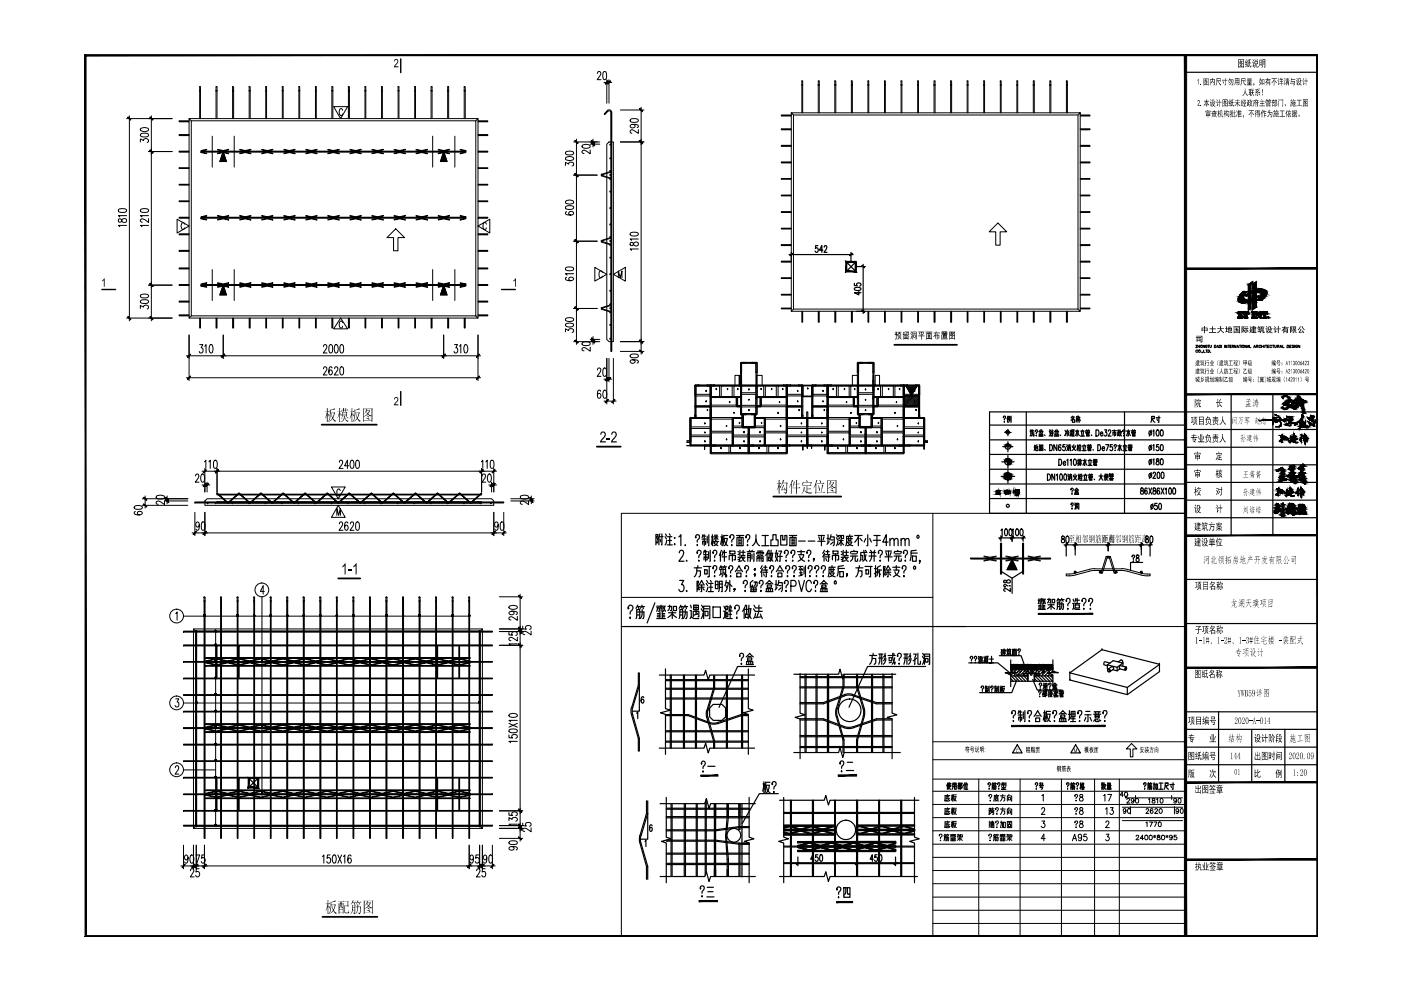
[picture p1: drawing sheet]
<svg xmlns="http://www.w3.org/2000/svg" width="297mm" height="210mm" viewBox="0 0 297 210" stroke-linecap="round" stroke-linejoin="round" font-family="sans-serif">
<g fill="none" stroke="#000" stroke-width=".21">
<path d="M199.2 177.1l-.1 .1a.31 .31 0 0 1 .3-.3 .31 .31 0 0 1 .3 .2 .31 .31 0 0 1-.2 .4l-.1 .3M199.3 178.2h.2zM200.1 178.3l.1-1h.4v1h-.1M200.2 177.6h.9v.5l-.1 .2M200.2 177.9h.4M200.3 177h.4M200.4 176.9l-.3 .3M200.4 169.8h.8M200.4 172.7h.8M200.4 175.5h.8M200.4 177l.1 .2M200.6 169.2h.8"/>
<path d="M200.6 172.1h.8M200.6 174.9h.8M200.8 177h.4M200.9 168.4v.3M200.9 171.2v.3M200.9 174.1v.1M200.9 177.3v.7l-.2 .3M200.9 176.9l-.2 .3M201 168.9l.1 .6 .2 .3 .1-.2M201 169.6l-.6 .2M201 171.7v.4l.3 .5 .1-.2M201 172.4l-.6 .2"/>
<path d="M201 174.5l.1 .6 .2 .3 .1-.1M201 175.3l-.6 .1M201 177l.1 .2M201.2 168.8l-.6 .2v.7M201.2 171.6l-.6 .1v.8M201.2 174.4l-.6 .1v.8M201.4 168.7h-1l-.1 1.1M201.4 171.5h-1l-.1 1.2M201.4 174.2h-1l-.1 1.3M201.5 177.1h.3v.4M201.5 178.3h1.1M201.5 177h1.1"/>
<path d="M201.6 177.9h.3M201.6 178.1h.3M201.6 177.8h.3M201.7 177.1l-.2 .4M201.7 168.7h.4M201.7 171.5h.4M201.7 174.3h.4M201.9 168.4v1.4M201.9 171.2v1.5M201.9 174.1v1.4M201.9 177.6v.7M201.9 177l.2 .2"/>
<path d="M202 169.5l-.1-.8-.2 1M202 172.3l-.1-.8-.2 1M202 175.1l-.1-.8-.2 1M202.1 176.9v.1M202.1 168.9h.6l-.2 .6-.3 .3M202.1 171.7h.6l-.2 .6-.3 .4M202.1 174.5h.6l-.2 .6-.3 .4M202.2 169a.78 .78 0 0 0 .6 .8M202.2 171.8a.88 .88 0 0 0 .6 .9M202.2 174.6a.88 .88 0 0 0 .6 .9M202.2 177l-.1 .5M202.2 177.9h.4"/>
<path d="M202.2 178.1h.4M202.2 177.8h.4M202.2 177.6v.7M202.5 177.1l.1 .4M202.5 177.4l-.3 .1M202.6 177l-.3 .1v.4M202.8 168.5h-.7l-.1 1.3M202.8 171.4h-.7l-.1 1.3M202.8 174.2h-.7l-.1 1.3M202.9 178.2l.6-.4 .5 .4M202.9 177h.5v.4h-.2M203 177.7h1"/>
<path d="M203.2 176.9l-.3 .5M203.5 177.5v.8M203.6 177h.4v.4h-.4zM209.7 177.1l-.1 .1a.31 .31 0 0 1 .3-.3 .31 .31 0 0 1 .3 .2 .31 .31 0 0 1-.2 .4l-.1 .3M209.7 174.3h.4M209.7 168.7v.2l.1-.4a.3 .3 0 0 1 .4 .1 .3 .3 0 0 1-.1 .4l-.2 .4M209.7 171.4h.3v.5h-.3zM209.7 172v.7M209.8 174.6v.6M209.8 178.2h.2zM209.8 172.1h.3M209.8 171.9v.7"/>
<path d="M209.8 174.1v.2M209.9 169.7v.1zM210 174.5l-.1 .7M210.1 172.5l-.4 .2M210.1 171.5h.7M210.1 175.3l-.4 .1M210.1 172.1h.6M210.1 174.6h.7M210.2 175.5v-.7h.5v.7h-.1M210.2 174.2v.2h.5v-.2M210.2 171.9h.4M210.3 172.1l-.1 .2h.5v.3l-.3 .1"/>
<path d="M210.4 174.8v.7M210.4 171.5l.4 .4M210.4 171.2l-.1 .5-.2 .2M210.4 174.6l-.1 .2M210.4 174.1v.3M210.5 174.8v.7M210.6 178.3l.1-1h.4v1h-.1M210.7 177.6h.9v.5l-.1 .2M210.7 177.9h.4M210.8 177h.4M210.9 176.9l-.3 .3M210.9 169.4h.7l-.2 .3-.5 .1"/>
<path d="M210.9 169h.8M210.9 177l.1 .2M211 169.4l.2 .3 .6 .1M211.1 168.7v.5h.4v-.5M211.1 171.5v.2a.29 .29 0 0 1 .2-.4 .29 .29 0 0 1 .4 .3l-.3 .6M211.1 174.3l.1 .1h-.1a.31 .31 0 0 1 .2-.3 .31 .31 0 0 1 .4 .2 .31 .31 0 0 1-.2 .4l-.1 .3M211.3 172.6h.1zM211.3 175.4h.1zM211.3 168.4v.3M211.3 177h.4M211.4 177.3v.7l-.2 .3M211.4 176.9l-.2 .3"/>
<path d="M211.5 177l.1 .2M211.8 168.7h-1l-.1 1.1M212 177.1h.3v.4M212 178.3h1.1M212 177h1.1M212.1 174.3h.5v1.1l-.2 .1M212.1 168.7h1M212.1 171.5h1M212.1 177.9h.3M212.1 178.1h.3M212.1 177.8h.3M212.2 177.1l-.2 .4"/>
<path d="M212.3 174.1l-.2 1.4M212.4 177.6v.7M212.4 177l.2 .2M212.5 169.1h.5v.6l-.2 .1M212.5 168.7a1.13 1.13 0 0 1-.4 1.1M212.5 171.9h.5v.6l-.2 .2M212.5 171.5a1.15 1.15 0 0 1-.4 1.2M212.6 168.4v.3M212.6 171.2v.3M212.6 176.9v.1M212.7 177l-.1 .5M212.7 177.9h.4"/>
<path d="M212.7 178.1h.4M212.7 177.8h.4M212.7 177.6v.7M212.8 174.3h.3v1.2h-.3zM213 177.1l.1 .4M213 177.4l-.3 .1M213.1 177l-.3 .1v.4M213.4 178.2l.6-.4 .5 .4M213.4 177h.5v.4h-.2M213.5 177.7h1M213.6 169.8v-1.1h.9v1.1h-.1M213.6 172.7v-1.2h.9v1.2h-.1"/>
<path d="M213.6 174.2h.9v1.3h-.9zM213.7 176.9l-.3 .5M213.7 174.5h.6M213.7 169.1h.6v.5h-.6zM213.7 171.9h.6v.5h-.6zM213.8 174.8h.4v.5h-.4zM214 168.4l-.3 .3M214 171.2l-.3 .3M214 177.5v.8M214 174.2v.6M214.1 177h.4v.4h-.4zM220.9 171.6v-.3l.4-.1 .2 .5-.7 1h.8"/>
<path d="M220.9 168.7l.3-.3v1.4M220.9 174.1h.6l-.3 .5a.42 .42 0 0 1 .3 .6 .42 .42 0 0 1-.7 0M221.6 177.8h-.8l.5-.9v1.4M227.4 178.3l.4-1.4 .5 1.4M227.5 177.8h.6M227.9 168.7v.2l.1-.4a.3 .3 0 0 1 .4 .1 .3 .3 0 0 1-.1 .4l-.2 .4M227.9 171.5v.2l.1-.4a.32 .32 0 0 1 .5 .1 .32 .32 0 0 1-.2 .5l-.2 .3M227.9 174.3v.1a.31 .31 0 0 1 .2-.3 .31 .31 0 0 1 .4 .2 .31 .31 0 0 1-.2 .4l-.2 .3M228.1 175.4h.1zM228.1 169.7v.1zM228.1 172.5v.2zM229 168.5v.4a.51 .51 0 0 1 .6 .3 .51 .51 0 0 1-.2 .6 .44 .44 0 0 1-.6-.4 .44 .44 0 0 1 .6-.4l.2-.2-.1-.3z"/>
<path d="M229 171.3v.4a.53 .53 0 0 1 .6 .3 .53 .53 0 0 1-.2 .7 .46 .46 0 0 1-.6-.5 .46 .46 0 0 1 .6-.4l.2-.2-.1-.3zM229 174.1v.4a.51 .51 0 0 1 .6 .3 .51 .51 0 0 1-.2 .7 .46 .46 0 0 1-.6-.5 .46 .46 0 0 1 .6-.4l.2-.2-.1-.3zM229.3 177.3v.2a.38 .38 0 0 1-.6 .1 .38 .38 0 0 1 0-.6 .38 .38 0 0 1 .6 .1v.2a.63 .63 0 0 1-.4 1l-.3-.2M230.4 176.9h-.6v.6a.44 .44 0 0 1 .6 0 .44 .44 0 0 1-.1 .6 .44 .44 0 0 1-.6-.1M234 168.7l.3-.3v1.4M234.4 171.5l.3-.3v1.5M234.5 174.4l.2-.3h.3l.1 .2-.7 1.2h.8M234.5 176.9h.6l-.3 .5a.41 .41 0 0 1 .3 .7 .41 .41 0 0 1-.7-.1M234.9 168.4h.8l-.6 1.4M235.4 171.2h.6l-.3 .6a.42 .42 0 0 1 .3 .7 .42 .42 0 0 1-.7-.1M238 171.2h12.7M238 174h12.7"/>
<path d="M238.2 168.6h-.7l.5-.7v1M238.5 168a.45 .45 0 0 1 .6 .4 .45 .45 0 0 1-.6 .5l-.1-.4zM238.7 171.8a.3 .3 0 0 1-.4 .2 .3 .3 0 0 1-.1-.4 .3 .3 0 0 1 .5 0l-.1 .8-.3 .1-.1-.2M238.9 169.5l.2-.2 .4 .2-.6 .8h.7M239.2 168.5l-.6 .7h12.1M239.2 171.5a.51 .51 0 0 1 .6 .4 .51 .51 0 0 1-.4 .6l-.3-.2zM239.7 171v1.6M240.5 169.6l-.1 .2a.3 .3 0 0 1-.5 0 .3 .3 0 0 1 0-.4 .3 .3 0 0 1 .5 0l.1 .4-.2 .4-.4-.1M240.7 168.7v.8M240.9 177.3a.29 .29 0 0 1 .2-.2 .29 .29 0 0 1 .3 .1l-.6 .9h.7M240.9 169.3a.45 .45 0 0 1 .5 .5 .45 .45 0 0 1-.5 .4l-.2-.4zM242.5 177.8h-.7l.4-.7v1"/>
<path d="M242.7 177.2l.3-.1a.47 .47 0 0 1 .4 .5 .47 .47 0 0 1-.5 .4zM243 174.5l.2-.2v1M243 171.7l.1-.2a.29 .29 0 0 1 .4 .1 .29 .29 0 0 1-.1 .4l-.4 .5h.6M243.5 169.5l.3-.2v1M243.7 177.2l.2-.1a.47 .47 0 0 1 .4 .5 .47 .47 0 0 1-.5 .4zM243.7 174.3h.6l-.4 1M244.3 169.3v.3l.5 .2 .1 .2a.3 .3 0 0 1-.4 .3 .3 .3 0 0 1-.1-.5l.4-.2 .1-.2zM244.4 171.6v-.1a.5 .5 0 0 0-.6 .4 .5 .5 0 0 0 .4 .6 .31 .31 0 0 0 .3-.3 .31 .31 0 0 0-.3-.4 .31 .31 0 0 0-.3 .3M244.6 177.2l.4 .3M244.6 174.3h.7l-.5 1M244.8 177.1v.5M244.9 171.7a.3 .3 0 0 1 .3-.3 .3 .3 0 0 1 .2 .3l-.6 .8h.7"/>
<path d="M245 177.2l-.4 .3M245.2 169.5l.2-.2v1M245.4 177.1v.3a.39 .39 0 0 1 .5 .1 .39 .39 0 0 1 0 .5h-.5a.39 .39 0 0 1 0-.5 .39 .39 0 0 1 .5-.1v-.3zM245.7 174.3a.45 .45 0 0 1 .5 .5 .45 .45 0 0 1-.5 .4l-.1-.4zM245.9 171.5a.45 .45 0 0 1 .5 .4 .45 .45 0 0 1-.5 .5l-.2-.4zM246.1 169.3a.45 .45 0 0 1 .5 .5 .45 .45 0 0 1-.5 .4l-.1-.4zM246.4 177.1a.46 .46 0 0 1 .5 .5 .46 .46 0 0 1-.5 .4l-.1-.4zM247.2 177.2l.5 .3M247.4 177.1v.5M247.7 177.2l-.5 .3M248.4 168.7v.8M248.5 177.4a.3 .3 0 0 1-.4 .3 .3 .3 0 0 1-.1-.5 .3 .3 0 0 1 .4-.1 .49 .49 0 0 1 .2 .6 .49 .49 0 0 1-.6 .3v-.1"/>
<path d="M249 171v1.6M249.4 169.6a.3 .3 0 0 1-.4 .2 .3 .3 0 0 1-.1-.4 .3 .3 0 0 1 .5 0l-.1 .8-.4-.1M249.4 177.1h-.4l-.1 .4a.36 .36 0 0 1 .6 0 .36 .36 0 0 1-.1 .5 .36 .36 0 0 1-.5-.1M249.9 169.3a.48 .48 0 0 1 .6 .4 .48 .48 0 0 1-.4 .6l-.3-.2zM249.9 171.8a.3 .3 0 0 1-.4 .2 .3 .3 0 0 1-.1-.4 .3 .3 0 0 1 .5 0l-.1 .8-.3 .1-.2-.2M250.4 171.5a.51 .51 0 0 1 .5 .4 .51 .51 0 0 1-.3 .6l-.3-.2z"/>
</g>
<g fill="#000">
<path d="M198 70.5h.4l.1-.3v.3h.8v.2h-.8l-.2 .2 .3 .1v-.3h.2v.3h.3v.8l-.3-.2h.2v-.5h-.2v.9h-.2v-.9h-.2v.7h-.2v-.7l-.2 .4-.1-.1 .4-.7h-.3zM127.4 91.7l.2-.2h.5l.3 .3v.7l-.8 1.1h.8v.2h-1.2l.1-.5 .9-1.1a.37 .37 0 0 0-.3-.5 .37 .37 0 0 0-.4 .5h-.2zM128.7 92.8h.7v.3h-.7zM129.7 91.7l.3-.2h.4l.3 .2v.8l-.9 1.1h1v.2h-1.3l.2-.5 .8-1.1a.37 .37 0 0 0-.3-.5 .37 .37 0 0 0-.4 .5h-.2zM73.1 119.4h.2v2.4h-.2v-1.9l-.5 .4v-.3zM73.8 120.8h.7v.3h-.7zM75.4 119.4h.2v2.4h-.2v-1.9l-.5 .4v-.3z"/>
<path d="M190.3 70.4h.8v.1h-.3l-.1 .2h.4v.9h-.2v-.8h-.4v.8h-.1v-.9h.2l.1-.2h-.4zM189.7 70.4h.5l-.1 .3 .2 .2-.1 .3-.1-.2v.9l-.2 .1-.2-.2h.2v-.8h-.2v-.1h.3l-.2-.2 .3-.2h-.4zM190.7 70.9l.1 .6-.5 .5-.1-.2 .4-.3zM190.7 71.7l.1-.1 .3 .2v.2z"/>
<path d="M191.5 70.4h.6l-.5 .2v.3l.3-.1v-.2l.2 .3 .1-.4h-.1v-.2h.6v.4a.25 .25 0 0 1 0 .3 .25 .25 0 0 1-.3 0v-.1h.2v-.4h-.2l-.3 .6-.2-.1-.5 .1zM191.6 71.1h1v.9l-.1-.1h-.8l-.1 .1zM192.2 71.2v.2h.3v-.2zM191.7 71.2v.2h.3v-.2zM192.2 71.5v.2h.3v-.2zM191.7 71.5v.2h.3v-.2z"/>
<path d="M193 70.4l.2-.1 .2 .3-.1 .1zM193.5 70.3h.9v1.6l-.2 .1-.1-.2h.1v-1.4h-.6v1.6h-.1zM193.6 70.6h.6v.1h-.6zM193 70.7h.2l.1 .3zM193.7 71h.4v.6h-.4zM193.8 71.1v.4h.2v-.4zM193.3 71.1l.1 .2-.3 .6-.1-.1z"/>
<path d="M194.7 70.3h1.2v.2h-.5v.7h.6v.1h-.6v.7h-.1v-.7h-.7v-.1h.7v-.7h-.6zM195.7 70.5l.2 .1-.3 .5-.1-.1zM194.8 70.6h.2l.2 .4-.2 .1z"/>
<path d="M196.3 70.3h1.4v.2h-.6l-.1 .1 .6 .1v1.3l-.2-.1h-.9l-.1 .1v-1.3h.5v-.2h-.6zM197.2 70.8v.9h.2v-.9zM196.8 70.8v.2h.3v-.2zM196.5 70.8v.9h.2v-.9zM196.8 71.2v.1h.3v-.1zM196.8 71.5v.2h.3v-.2z"/>
<path d="M199.6 70.3h1.2v.4h-.4h.5v.2h-.5l.3 .1v.7h-.8v-.7l.3-.1h-.6v-.2h.6h-.6zM200.5 70.4v.1h.2v-.1zM200.2 70.4v.1h.2v-.1zM199.8 70.4v.1h.2v-.1zM200 71.1l.6 .1zM200 71.3l.6 .1zM200 71.5l.6 .1zM199.6 71h.1v.8h1.3v.1l-1.4 .1z"/>
<path d="M201.3 70.3h1.2v1.7l-.1-.2h-1l-.1 .2zM201.7 70.5l.5 .1-.1 .2a.18 .18 0 0 0 0 .3 .18 .18 0 0 0 .3 0v-.6zM201.4 70.5v1.2h.5l-.3-.2 .1-.1 .3 .2-.1 .1h.5v-.5l-.2 .1-.4-.2-.3 .2-.1-.2 .4-.1-.2-.2-.1 .2-.1-.1 .3-.4zM201.8 71.2l.3 .2-.1 .1-.3-.2zM201.7 70.7l.2 .3 .2-.3z"/>
<path d="M69.9 86.8l.3 .1 .7-.3 .2 .2-1 .2v.5h.7l.1-.1 .2 .1-.4 .8a.66 .66 0 0 0 .6 .9l-.1 .1a.21 .21 0 0 1-.2 .2 .21 .21 0 0 1-.2-.3l-.3-.4-.8 .7 .7-.8-.3-1.1-.1 1.2-.5 .7 .4-.9zM70.2 87.6l.3 .9 .3-.9zM69.3 86.5l.3 .2-.1 .6 .2-.2 .1 .2h-.3v.4l.3 .5-.1 .1-.2-.5v1.6l-.2 .1v-1.6l-.4 .9 .4-1.3v-.2h-.4h.4z"/>
<path d="M71.9 86.5l.3 .1-.1 .1v.5l.2-.1 .2 .2h-.4v.3l.3 .4-.1 .2-.2-.5v1.7l-.2 .1v-1.7l-.4 .9 .4-1.4-.4-.1h.4zM72.3 86.9h.4v-.4l.3 .1-.1 .3h.3v-.4l.2 .1v.3l.3-.1 .2 .2h-.5l-.2 .3v-.3h-.3v.2l-.2 .1v-.3h-.3zM72.6 87.3h.9l.2 .1-.1 .9-.2 .1v-.2h-.3v.4h.5l.1-.2 .2 .2h-.7l.2 .5 .5 .1-.2 .3-.4-.3-.2-.6-.4 .7-.6 .2 .5-.3 .3-.4v-.2h-.7h.7v-.4l-.3 .2zM72.7 87.5v.3h.7v-.3zM72.7 87.8v.3h.7v-.3z"/>
<path d="M75.1 86.8l.3 .1 .7-.3 .2 .2-1 .2v.5h.7l.2-.1 .1 .1-.5 1.1 .4 .5a.2 .2 0 0 1 .2 .1 .2 .2 0 0 1-.1 .3l-.6-.7-.3 .4-.5 .2 .8-.8-.3-1h-.1l-.1 1.3-.5 .6 .4-.8zM75.5 87.6l.3 .9 .2-.9zM74.5 86.5l.3 .2-.1 .6 .2-.2 .2 .2h-.4v.4a.39 .39 0 0 1 .3 .6l-.3-.5v1.6l-.2 .1v-1.6l-.4 .9 .4-1.3v-.2h-.4h.4z"/>
<path d="M77 86.5l.1 .2h1.7l.1-.2 .1 .2v2.6l-.2 .2v-.3h-1.7l-.1 .3zM77.1 86.7v1.6l.5-.3a.27 .27 0 0 0 .2-.2 .27 .27 0 0 0 0-.3l-.2-.3-.3 .5 .4-1zM77.7 86.7l.2 .1-.2 .2h.6l.2 .1-.2 .2a.44 .44 0 0 0-.1 .6 .44 .44 0 0 0 .5 .2l-.1 .2-.5-.3a.21 .21 0 0 0-.2-.2 .21 .21 0 0 0-.2 .3l-.6 .2v.8h1.7v-2.4zM77.7 87.1l.3 .5 .2-.5zM77.8 88.1l.4 .2-.1 .2zM77.6 88.6h.3a.29 .29 0 0 1 .3 .1 .29 .29 0 0 1 .1 .3z"/>
<path d="M166 101.8l.2 .1-.2 .5h.8v-.2l.2 .2-.2 1.9a.29 .29 0 0 1-.2 .4 .29 .29 0 0 1-.3-.2l-.1-.1a.38 .38 0 0 0 .5-.1 .38 .38 0 0 0 0-.5l.1-1.4h-.8l-.4 .7zM166 102.8l.2 .2-.4 .8h.6l-.2-.4 .1 .1a.35 .35 0 0 1 .1 .6v-.3l-.6 .2-.1-.2zM165.1 101.7l.3 .2-.1 .6 .2-.2 .2 .3h-.4l.1 .4a.33 .33 0 0 1 .1 .5l-.2-.5v1.6l-.2 .1v-1.6l-.4 .9 .4-1.3v-.1h-.3l-.1-.1h.4z"/>
<path d="M168.3 102l.2 .2-.1 .4h.4v-.9l.2 .2v.7h.2l.2-.2 .1 .3h-.5v.7h.4l.1-.1 .2 .2h-.7v1.1l-.2 .1v-1.2l-.8-.1h.8v-.7h-.4l-.3 .6zM167.9 101.8l.2 .1-.3 .6 .1 .2v1.9l-.2 .1v-1.9l-.4 .6z"/>
<path d="M170.1 102.9h1.6l.1-.2 .2 .3h-.8v.6h.4l.1-.1 .3 .2h-.8v.7h1l-.2 .2h-.7l-.4-.2-.4-.5-.5 .8 .3-.6 .1-.8 .3 .1-.2 .3 .1 .3 .4 .3v-1.3h-.8zM170.9 101.8a.26 .26 0 0 1 .3 .1 .26 .26 0 0 1-.1 .3zM170.2 102.2l.1 .1h1.6l.1-.1 .2 .2-.4 .3 .1-.3h-1.6a.2 .2 0 0 1 0 .3 .2 .2 0 0 1-.3 0z"/>
<path d="M173.1 101.7l.2 .2-.3 .6 .1 .2v1.9l-.2 .1v-1.9l-.4 .6zM173.7 101.8l.4 .3-.1 .3zM173.2 102.5h1.3l.1-.2 .2 .3h-1.5zM173.4 102.9l.4 .7a.18 .18 0 0 1 .1 .3 .18 .18 0 0 1-.2 .1zM174.3 102.7l.3 .2-.5 1.5h.4l.2-.2 .2 .3h-1.6l-.2-.1h.9z"/>
<path d="M175.3 101.8l.2 .1h1.7v-.1l.2 .1-.1 2.7-.1 .1v-.3h-1.7l-.2 .3zM175.5 102v1.5l.4-.2a.33 .33 0 0 0 .3-.2 .33 .33 0 0 0-.1-.4l-.1-.3-.4 .6 .5-1zM176.1 102l.1 .1-.1 .2h.6v-.1l.2 .2-.2 .2a.44 .44 0 0 0-.1 .5 .44 .44 0 0 0 .5 .2l.1 .1a.27 .27 0 0 1-.3 .2 .27 .27 0 0 1-.2-.2l-.2-.1a.23 .23 0 0 0-.2-.2 .23 .23 0 0 0-.2 .2l-.6 .3v.8h1.7v-2.4zM176.1 102.4l.1 .2a.17 .17 0 0 0 .1 .3 .18 .18 0 0 0 .2-.3l.1-.2zM176.1 103.4h.2a.2 .2 0 0 1 .2 .1 .2 .2 0 0 1 0 .3zM175.9 103.8l.7 .2a.16 .16 0 0 1 .2 .1 .16 .16 0 0 1-.2 .2 .16 .16 0 0 1-.2-.2z"/>
<path d="M70.1 191.2l.2 .1 .8-.4 .1 .2-1 .2v.5h.8l.1-.1 .1 .2-.3 .9a.28 .28 0 0 0-.2 .3 .28 .28 0 0 0 .3 .2l.4 .3-.2 .2-.5-.7-.3 .4-.6 .2 .6-.4a.34 .34 0 0 0 .1-.6l-.1-.8h-.2l-.1 1.1-.4 .8 .4-1zM70.4 191.9l.3 1 .3-1zM69.5 190.8l.2 .2-.1 .6 .3-.1 .1 .2h-.4v.3l.3 .3v.3l-.3-.5v1.7h-.1v-1.6l-.5 .9 .5-1.4h-.4l-.1-.1h.5z"/>
<path d="M73 191.1h.7v-.1l.2 .1v1.1l-.7-.1v1.2v.2h.6l.1-.6 .1 .7h-.8l-.2-.1v-1.6l.7 .1v-.8zM71.7 191.1h1l.1-.1 .2 .2h-.5v.4l.2-.1 .2 .1-.1 2.1-.1 .1v-.4h-.7v.3l-.2 .1v-2.3l.3 .1v-.4zM72.3 191.2v.4h.1v-.4zM72.5 191.7v.7h.2v-.7zM72.3 191.7l-.3 1.1h.7v-.3l-.3-.1v-.7zM72 191.7v.8l.1-.6v-.2zM72 192.9v.5h.7v-.5z"/>
<path d="M74.6 191.8l.8 .1-.1 1.6a.22 .22 0 0 1-.2 .3 .22 .22 0 0 1-.2-.2l-.1-.1h.4v-.5h-.4l-.2 .5-.3 .3 .3-.6zM74.8 192v.4h.4v-.4zM74.8 192.5v.4h.4v-.4zM75.8 191.7l.2 .2-.1 .3h.5l.1 .1-.1 1.4-.3 .1-.3-.3a.44 .44 0 0 0 .5-.1 .44 .44 0 0 0 0-.6v-.5h-.4l-.1 .9-.5 .6 .5-1a.26 .26 0 0 0 0-.4 .26 .26 0 0 0-.3 0l-.1-.2h.4zM74.8 190.9l.2 .1-.2 .3 .6-.2 .2 .2h-.6l.2 .3-.1 .2-.1-.4-.2-.1-.4 .5zM75.8 190.9l.2 .2-.2 .2 .7-.2 .1 .2h-.6a.25 .25 0 0 1 .3 .2 .25 .25 0 0 1-.1 .3l-.2-.5h-.2l-.4 .6z"/>
<path d="M77.1 190.9l.2 .1h1.7v-.1l.2 .1-.1 2.7-.1 .1v-.3h-1.7l-.2 .3zM77.3 191.1v1.5l.5-.3a.43 .43 0 0 0 0-.7l-.4 .5 .4-1zM77.9 191.1l.1 .1-.1 .2h.5l.1-.1 .2 .2-.5 .6 .7 .3a.32 .32 0 0 1-.4 .2 .32 .32 0 0 1-.2-.3l-.2-.1-.8 .5v.8h1.7v-2.4zM77.9 191.5l.1 .2a.16 .16 0 0 0 .2 .2 .16 .16 0 0 0 .1-.2l.1-.2zM77.9 192.4l.1 .1a.25 .25 0 0 1 .3 .1 .25 .25 0 0 1 0 .3zM77.7 192.9l.5 .1a.23 .23 0 0 1 .2 .1 .23 .23 0 0 1 0 .3z"/>
</g>
<path d="M189.6 73.1h13.3M68.2 90h11.7M126.5 94.7h5.1M164 105.3h14.4M71.7 122.6h4.7M68.4 194.4h11.6" fill="none" stroke="#000" stroke-width=".38"/>
<g fill="none" stroke="#000" stroke-width=".21">
<path d="M47.3 32.1l.7 2.1h-1.4zM70.7 22.6h3l-1.5 2.5zM72.6 23.4l-.2-.4a.78 .78 0 0 0-.5 .8 .78 .78 0 0 0 .5 .7l.2-.3M94.1 32.1l.7 2.1h-1.4zM37.5 46.5l2.6 1.4-2.6 1.5zM39.2 47.5l-.2-.3a.68 .68 0 0 0-.7 .5 .68 .68 0 0 0 .2 .7l.1 .2h.3l.3-.3M83.9 48.5l1.9 1.9h-1.4v2.8h-1v-2.8h-1.4zM101.3 47.9l2.5-1.4v2.9zM103.1 47.5l-.2-.3a.79 .79 0 0 0-.4 1.2l.1 .2h.3l.2-.3M126.1 56.7l2.6 1.5-2.6 1.4zM127.7 57.8l-.2-.4a.79 .79 0 0 0-.4 1.3l.1 .1 .3 .1 .2-.4M130 58.2l2.6-1.5v2.9z"/>
<path d="M131.1 58.9v-1.5l.4 1.5 .4-1.5v1.5M211.6 47.3l1.8 1.8h-1.4v2.9h-.9v-2.9h-1.4zM47.3 60.5l.7 2h-1.4zM72.2 67.4l1.5 2.3h-3zM72.6 68.4l-.2-.3a.78 .78 0 0 0-.5 .7 .78 .78 0 0 0 .5 .8l.2-.4M94.1 60.5l.7 2h-1.4zM192.2 82h2.1l-1 1.9zM70.3 103.3h2.9l-1.5 2.4zM71.4 109.3v-1.5l.4 1.5 .4-1.5v1.5M71.7 107.1l1.5 2.6h-2.9zM72.1 104l-.2-.3a.75 .75 0 0 0-.5 .7 .75 .75 0 0 0 .5 .7l.2-.3"/>
</g>
<g fill="none" stroke="#000" stroke-width=".21">
<path d="M191.6 83.9h3.2l.1 2.2h-3.3zM191.8 83.9l-.2 .1M192 83.9l-.4 .3M192.2 83.9l-.6 .6M192.4 83.9l-.8 .8M192.7 83.9l-1.1 1.1M192.9 83.9l-1.3 1.3M193.2 83.9l-1.6 1.5M193.4 83.9l-1.8 1.7M193.6 83.9l-2 2M193.9 83.9l-2.3 2.2M194.1 83.9l-2.2 2.2"/>
<path d="M194.4 83.9l-2.3 2.2M194.6 83.9l-2.3 2.2M194.8 83.9l-2.2 2.2M194.9 84.1l-2.1 2M194.9 84.3l-1.9 1.8M194.9 84.5l-1.6 1.6M194.9 84.8l-1.4 1.3M194.9 85l-1.2 1.1M194.9 85.3l-.9 .8M194.9 85.5l-.7 .6M194.9 85.7l-.5 .4M194.9 85.9l-.3 .2"/>
</g>
<path d="M47.3 32.1l.7 2.1h-1.4zM94.1 32.1l.7 2.1h-1.4zM47.3 60.5l.7 2h-1.4zM94.1 60.5l.7 2h-1.4zM192.2 82h2.1l-1 1.9z" fill="#000" stroke="#000" stroke-width=".21"/>
<!-- layer: PUB_TITLE -->
<path d="M18 198.6h261.4l-.2-.2zM18 198.6l.2-.2h261zM18 11.6v187l.2-.2zM18 11.6l.2 .2v186.6zM18 11.6l.2 .2 261.2-.2zM18.2 11.8l261.2-.2-.2 .2zM279.2 11.8l.2 186.8v-187zM279.2 11.8l.2 186.8-.2-.2z" fill="#000" stroke="#000" stroke-width=".21"/>
<!-- layer: TK -->
<path d="M18 11.6h.1M18 24h.1M18 36.4h.1M18 48.8h.1M18 61.1h.1" fill="none" stroke="#000" stroke-width=".25"/>
<g fill="none" stroke="#000" stroke-width=".21">
<path d="M197.8 108.8v89.8h53.6v-41.3h-53.6M251.4 108.8h-119.7v89.8M131.7 126.7h66.1M202.3 132.8h49.1M239.9 157.6l1.1 1.2h-.8v1.7h-.6v-1.7h-.8zM197.8 165.2h53.6M197.8 167.8h53.6M197.8 170.6h53.6M197.8 173.4h53.6M197.8 176.1h53.6M197.8 179h53.6M197.8 161.1h53.6"/>
<path d="M207.5 165.2v33.4M216.3 165.2v33.4M225 165.2v33.4M232.1 165.2v33.4M237.3 165.2v33.4M197.8 181.8h53.6M197.8 184.6h53.6M197.8 187.4h53.6M197.8 190.2h53.6M197.8 193h53.6M197.8 195.8h53.6"/>
</g>
<!-- layer: Text -->
<g fill="#000">
<path d="M215.5 158.8l.2-.1 .2 .3a.24 .24 0 0 0-.4 0 .24 .24 0 0 0 0 .3 .17 .17 0 0 0 .2 .2 .17 .17 0 0 0 .2-.2 .25 .25 0 0 1-.4 .3 .25 .25 0 0 1-.1-.4zM227.8 158.7h.1l.1 .7 .2-.7h.1v.9v-.8l-.2 .8-.3-.8v.8zM243.8 158.5h.3v-.2l.1 .2h.4v.2h-.5v.2h.4l-.1 .4a.21 .21 0 0 1 0 .2 .21 .21 0 0 1-.3 .1v-.2l.2 .1 .1-.5h-.3l-.3 .6 .2-.5v-.4h-.2zM226.2 162.5h.3v-.2l.1 .2h.3l-.3 .1v.1h.3l-.3 .2h.4v.1h-.3v.2l.2-.1a.22 .22 0 0 0-.1 .3 .22 .22 0 0 0 .2 .1l-.1 .1-.4-.6-.1 .5h.3l-.4 .2 .1-.5-.3 .1 .3-.3h-.3v-.1h.4v-.1h-.2l.2-.2z"/>
<path d="M205.2 158.2v.2h.3l-.1 .1 .1 .4h-.1l-.1 .7-.2-.2h.2v-.5h-.4v-.1h.4v-.3l-.3 .2zM204.8 158.2l.3 .2-.2 .4v.8l-.1-.6-.1 .2-.1-.1 .3-.5-.1-.1-.2 .2zM204.9 159.1l.2-.1 .1 .3h-.1z"/>
<path d="M205.8 158.3h.6v.4h-.6zM205.9 158.4v.2h.4v-.2zM205.7 158.8h.8v.1h-.5l-.1 .1h.5l-.1 .6-.2-.2h.2v-.3l-.5 .1 .1-.3h-.2z"/>
<path d="M207.1 158.2v.3zM207.4 158.2l-.1 .3zM206.8 158.3l.1 .3zM207.1 158.6h.4l-.2 .8 .3-.1v.2h-.3l-.1-.5-.2 .6 .1-.4zM207.1 158.7v.2h.3v-.2zM206.7 158.7h.2v.6l.2-.1-.3 .2z"/>
<path d="M208.2 158.3h.3v1.2l-.2-.1h.1v-.3h-.2l-.2 .5zM208.2 158.4v.2h.2v-.2zM208.2 158.8v.2h.2v-.2zM207.8 158.4h.3v.8h-.3zM207.9 158.5v.2h.1v-.2zM207.9 158.8v.2h.1v-.2z"/>
<path d="M208.8 158.7l.1 .1zM208.8 159.3l.1 .2z"/>
<path d="M217.7 158.3l.2 .9-.1 .1v-.3v.6l-.1-.5-.2 .2 .2-.3-.1-.1zM217.9 158.4h.5v1.2h-.6zM218 158.5v.2h.3v-.2zM218 158.8v.2h.3v-.2zM218 159.2v.2h.3v-.2zM217.6 158.5l.1 .1-.1 .2zM217.8 158.4v.4z"/>
<path d="M218.7 158.3l.1 .4v-.3l.1 .2 .2 .1v-.3l.1 .1 .1-.2v.2h.1l-.1 .3h.2h-.4h.1v-.2l-.2 .3v.5h.5v.2l-.5-.2-.1 .2 .1-.5-.2 .1v-.2l-.1 .6v-.5l-.1 .2h-.1l.2-.4h-.1zM218.9 158.6v.5l.1-.3zM218.9 158.3l.1 .3zM218.6 158.4v.4zM219.1 159h.3v.4h-.3zM219.2 159.1l.1 .1z"/>
<path d="M219.6 158.4h.9v.1h-.5l.4 .1v1l-.1-.1h-.6l-.1 .1v-1h.4v-.1h-.4zM220.2 158.7v.7h.1v-.7zM219.9 158.7v.2h.2v-.2zM219.7 158.7v.7h.2v-.7zM219.9 159v.1h.2v-.1zM219.9 159.3v.1h.2v-.1z"/>
<path d="M230.3 158.3l.1 .2 .3-.2 .1 .2-.5 .1-.1-.1zM230 158.3l.3 .3-.2 .1 .2 .3-.1 .1-.1-.1v.6l-.1-.6v.3l-.1-.1 .1-.3-.1-.2zM230.3 158.7h.4v.4l-.2 .1h.3l-.2 .1 .2 .3-.3-.3-.3 .3 .2-.3-.2-.1h.3l-.2-.1zM230.3 158.8h.3zM230.3 159h.3z"/>
<path d="M231.1 158.3l.2 .3-.1 .1 .1 .2v.2l-.1-.2v.7l-.1-.6-.1 .3-.1-.1 .2-.3-.1-.2zM231.4 158.4h.4l-.4 .1v.2h.4l-.1 .5 .1 .4-.2-.2-.2 .2 .2-.3-.1-.5-.1 .6-.1 .2-.1-.1 .2-.3zM231.6 158.8v.4l.1-.4z"/>
<path d="M232 158.4h.9l-.4 .1 .3 .1v1l-.7-.1-.1 .1v-1h.4v-.1zM232.6 158.8v.6h.1v-.6zM232.3 158.8l.2 .1zM232.1 158.8v.6h.2v-.6zM232.3 159v.1h.2v-.1zM232.3 159.2v.2h.2v-.2z"/>
<path d="M241.7 158.5h.4v-.2v.2h.4v.3l-.1-.2h-.6l-.1 .2zM241.7 158.9h.3l.1-.3v.3h.4l-.1 .1a.26 .26 0 0 0-.1 .3 .26 .26 0 0 0 .2 .2v.1h-.1a.21 .21 0 0 0-.3-.2 .21 .21 0 0 0-.2 .2h-.2v-.1l.4-.2h-.3l.1-.3zM242 159l-.1 .2a.2 .2 0 0 0 .3 0 .2 .2 0 0 0 .1-.2z"/>
<path d="M243 158.3v.6v-.2l-.3 .2zM243 158.5h.2v-.2l.1 .2h.3l-.3 .1v.2l.2 .1h-.4l.1-.3zM242.7 158.3l.1 .3zM242.7 159h.9v.1h-.4l.1 .2 .2-.1-.1 .2 .1 .2-.4-.5-.1 .4h.2l-.3 .1 .1-.3-.3 .1 .3-.3h-.3z"/>
<path d="M244.8 158.5h.3v-.2h.1v.2h.4l-.1 1.1h-.1l.1-.1v-.9h-.6l-.1 1zM245 158.8h.4v.5h-.4zM245.1 158.9v.3h.2v-.3z"/>
<path d="M224.2 162.3l.3 .2-.3 .2h.2l-.1 .3h.2l-.2 .1 .2 .3-.3 .2v-.5h-.1l.1-.2h-.2zM224.5 162.4h.5l-.1 1.2h-.2l.2-.1v-1h-.4v1.1zM224.5 162.7l.2 .2 .2-.3-.1 .8-.1-.3-.2 .2 .2-.2z"/>
<path d="M225.3 162.3l.3 .3 .1-.3 .3 .3-.2 .1v-.1l-.2 .1v-.1l-.2 .1-.1-.1-.2 .2zM225.7 162.6l.1 .3h.2l-.1 .6-.2 .1 .2-.3v-.4h-.1l-.2 .7zM225.2 162.7h.3v.8l-.2 .1 .1-.4h-.1l-.2 .4zM225.3 162.8l.1 .1zM225.3 163l.1 .2z"/>
</g>
<!-- layer: S-TEXT -->
<g fill="none" stroke="#000" stroke-width=".25">
<path d="M205.7 139.4v.2a.3 .3 0 0 1 .2-.4 .3 .3 0 0 1 .4 .1 .3 .3 0 0 1-.2 .4l-.1 .4M206.6 139.4v.2a.3 .3 0 0 1 .1-.4 .3 .3 0 0 1 .4 .1 .3 .3 0 0 1-.1 .4l-.2 .4M207.4 139.5l.2 .3M207.4 139.1l.2 .3M207.6 140l-.2 .5M207.7 139.9v.6h.2M207.8 139.3h.4v.5h-.4zM207.8 139.5h.4M208 139.9v.6h.3v-.2M208.6 139.3l.1 .3M208.7 140l-.1 .5M208.8 139.7v.2"/>
<path d="M208.9 139.1v.5h.3v-.1M208.9 139.9l-.2 .6M209.1 139.9l-.3 .1M209.1 139.2l-.3 .3M209.2 139.7h.3l-.1 .3M209.2 139.1h.3l-.2 .4M209.3 139.3l.1 .3M209.3 139.7v.8M209.8 139.7h.8M210.2 139.1v1.4h-.4h.9M211.9 139h4.6l.9 2.5M212.3 138.3a.7 .7 0 0 0 .9 .7"/>
<path d="M212.3 137.8h.2l-.2 .4h.2l-.2 .8M212.6 138.6h.6M212.6 137.9h.6M212.7 137.8h.4v.4h-.4M212.7 138.3h.4M212.9 137.6v1.3M213.4 138h.4M213.6 137.7h.3M213.6 137.6l-.2 .3M213.6 138v.7M213.7 137.7l.1 .3M213.8 138.6l-.4 .2"/>
<path d="M214 137.7h.3M214 138.4l.1 .3M214.1 137.6l-.2 .3M214.2 137.7v.3M214.3 138.7l-.1 .3v-1h-.3l-.1 1M214.6 137.7h.9M214.7 137.9h.8v1.1h-.8zM214.9 138.3h.3M214.9 138.6h.3M215.1 137.7l-.2 .2v1.1M215.2 137.9v1.1M215.9 137.8v.2v-.4a.3 .3 0 0 1 .4 .2 .3 .3 0 0 1-.2 .4l-.1 .3"/>
<path d="M216 138.9h.1M205.4 140.5h6.1l2.9 2.4M206 140.4v.1zM206.8 140.4v.1zM207.6 140.5h.1M207.7 140.2h.2M208.1 145.7v.1a.26 .26 0 0 1 .1-.4 .26 .26 0 0 1 .3 .4l-.2 .6M208.3 146.7h.1M208.3 140.1l-.3 .1M208.7 140.2h.4M208.9 146h.5M208.9 140.2l.2 .3"/>
<path d="M209 146.6v-.3h.3v.3M209 145.5v.1h.3M209 145.6l-.1 .2M209.1 145.5v1.4M209.2 140.3l.3 .2M209.2 140.1v.4M209.3 140.1h.1M209.5 145.6v.9M209.7 145.5v1.4M210.1 145.7v.1l.1-.3a.36 .36 0 0 1 .4 .3 .36 .36 0 0 1-.3 .4v.2M210.3 146.7h.1M210.9 146h.5"/>
<path d="M210.9 146.6v-.3h.5l-.1 .3M210.9 145.6v.2M211 145.5l-.1 .1h.5M211.2 145.5v1.4M211.5 145.6v.9M211.8 145.5l-.1 1.4M212.1 145.7h.3M212.2 145.5v1.4M212.3 146.5l-.1-.8-.1 .9M212.5 145.9h.4l-.4 1M212.5 146l.2 .6 .3 .3M213 145.5h-.5l-.2 1.4"/>
<path d="M215.6 144.1l-1.1 2.8h-6.8M218.9 144.1l1 2.2h5.2M220.3 146.6v.2v-.3a.29 .29 0 0 1 .4 0 .29 .29 0 0 1-.1 .4l-.2 .4M220.4 145.1v.1l.1-.4a.36 .36 0 0 1 .4 .4 .36 .36 0 0 1-.3 .3v.3M220.4 147.6v.1zM220.6 146.1v.1zM221.1 147h.5M221.1 147.2h.4v.5h-.4zM221.1 146.6h.4M221.1 145.3h.3M221.2 146.6v.4M221.3 144.8v1.1"/>
<path d="M221.3 146.3v.3M221.4 146.2h.7M221.4 145.7l-.3 .4M221.4 146.6v.4M221.5 145.9h.5M221.5 144.9h.5v.7h-.5zM221.5 145.3h.5M221.7 144.9v1.3M221.8 147.4h.2l-.3-.6 .3-.4h-.3v1.3M222.3 146.7h.2M222.4 145.1v.1a.3 .3 0 0 1 .1-.4 .3 .3 0 0 1 .4 .2 .3 .3 0 0 1-.1 .4l-.2 .4M222.4 146.3l-.1 1.4"/>
<path d="M222.5 147.1l-.2 .3M222.5 146.9h.6M222.5 147.2h.6M222.6 146.1v.1zM222.6 146.5h.5M222.7 146.5l.1 .4M222.8 146.9l-.2 .5 .5 .3M222.8 146.3v.2M223 147.2l-.1 .4-.3 .1M223 146.5l-.1 .4M223.2 145.3l.4-.5 .5 .5M223.2 146.2h.9"/>
<path d="M223.3 146.2v-.4h.7v.4M223.4 145.4h.5v.3h-.5zM223.4 146.6h.9M223.4 147.5h.9M223.4 145.2h.5M223.5 147.7h.8M223.5 145.8v.4M223.7 147.2h.4M223.7 147.1h.4M223.7 147.5l-.1 .2M223.8 145.8v.4M223.9 146.3l-.5 .9"/>
<path d="M223.9 146.6l.4 .3M224.1 146.8h-.4v.7M224.1 147.6l.1 .1M224.6 147.1l.1-.2h.8l-.1 .2M224.7 146.5h.3M224.8 147h.5v.3h-.5zM224.8 147.5h.6v.2h-.6zM224.8 146.3l-.2 .4M224.8 147.3v.2M224.8 146.5l.1 .2M225 146.7v.2M225.2 146.5h.3"/>
<path d="M225.3 146.3l-.3 .4M225.3 146.5l.1 .2M200.9 166.3l-.2 .3M201 165.9l-.1 1.4M201 166.1h.6M201 166.4h.6v.4h-.6zM201.1 167l.1 .1 .4 .2M201.3 165.9v.9l-.3 .5M201.9 167.3l.1-1.3h.7v1.3h-.1M202 166.8h.7M202 166.4h.7M202.4 166v1.3"/>
<path d="M203.1 166.6h.5M203.2 166.8h.3v.5h-.3zM203.2 166.1h.3M203.2 166.2l.1 .4M203.3 165.9v.2M203.5 166.2l-.1 .4M203.8 167h.2l-.2-.6 .2-.4h-.3v1.3M204.4 166.3l-.1 .3M204.6 165.9l-.2 .4v1M204.6 167.3h.6M204.6 166.2h.5M204.7 166.2l.1 1.1"/>
<path d="M204.9 165.9v.3M205.1 166.2l-.1 1.1M209.6 166.2l-.1 .1a.29 .29 0 0 1 .2-.3 .29 .29 0 0 1 .3 .1 .29 .29 0 0 1-.1 .4l-.2 .4M209.7 167.2v.1zM210.3 167.3l.1-.9h.3v.9M210.4 166.7h.8l-.2 .6M210.4 167h.3M210.4 166.1h.4M210.5 165.9l-.2 .4M210.6 166.1l.1 .2M210.9 166.1h.3M211 166.4l-.2 .9"/>
<path d="M211 165.9l-.2 .4M211 166.1l.1 .2M211.5 166.2v.1a.27 .27 0 0 1 .1-.3 .27 .27 0 0 1 .4 0 .27 .27 0 0 1 0 .4l-.2 .5M211.8 167.2v.1zM212.3 166.3h.6M212.4 167h.8M212.4 166h.5M212.5 166l-.2 .7M212.8 166v.7M212.8 166.8v.5h-.5h1M213.1 166v.5M213.3 165.9l-.1 .8"/>
<path d="M219.5 166.2v.1v-.2a.33 .33 0 0 1 .5 .1 .33 .33 0 0 1-.3 .5v.2M219.7 167.2v.1zM220.3 166.6h.9M220.5 167l.6-.1-.2 .4h-.1M220.5 166h.6v.4h-.6zM220.8 166.6l-.2 .3M226.2 166.2v.1l.1-.4a.36 .36 0 0 1 .4 .4 .36 .36 0 0 1-.3 .4v.2M226.4 167.2v.1zM227 167.3l.1-.9h.3l-.1 .9M227.1 166.7h.7v.5l-.1 .1M227.1 167h.3M227.1 166.1h.3"/>
<path d="M227.2 165.9l-.2 .4M227.2 166.1l.1 .2M227.6 166.1h.3M227.6 166.4l-.2 .9M227.6 165.9l-.2 .4M227.7 166.1l.1 .2M228.2 166.2v.1l-.1-.1 .2-.3a.36 .36 0 0 1 .4 .4 .36 .36 0 0 1-.3 .4v.2M228.4 167.2v.1zM229 166.2h.3M229.2 165.9v1.4M229.4 166.9h.4v.4h-.4zM229.5 166.3l.4 .7"/>
<path d="M229.5 166.1h.3l-.2 .5-.3 .4-.1-.8-.2 1M229.6 165.9l-.3 .5M233.5 166.5l.2-.3 .3 .3M233.5 166.2h.5M233.5 166.9h.5M233.6 166v.1M233.7 166.7l-.1 .4 .3 .2M233.7 165.9v.7M233.9 166.9l-.3 .4M233.9 166l-.1 .1M234.1 166.4v.6l.3 .3M234.1 166.3h.3"/>
<path d="M234.1 165.9l-.1 .8M234.4 166.3l-.1 .6-.3 .4M234.7 167.3h.9M234.7 166.5h.9M234.7 167.2h.8M234.8 166.7h.7v.3h-.7zM234.8 166.9h.7M234.9 166h.5v.4h-.5zM234.9 166.2h.5M235.2 166.7v.6M242.5 166.2v.1v-.2a.33 .33 0 0 1 .5 .1 .33 .33 0 0 1-.3 .5v.2M242.7 167.2v.1z"/>
<path d="M243.3 167.3l.1-.9h.3l-.1 .9M243.4 166.7h.3M243.4 167h.3M243.5 166.1h.3M243.5 165.9l-.2 .4M243.6 166.1v.2M243.8 166.7h.4l-.1 .6M243.9 166.1h.3M244 166.4v.6l-.2 .3M244 165.9l-.2 .4M244.1 166.1v.2M244.5 166.2h.4v1.1h-.1"/>
<path d="M244.7 165.9l-.2 1.4M245.1 166.2h.3v1.1h-.3zM245.7 167.3h.9M245.7 166h.8M246.1 166v1.3M247.1 166.6h.6v-.6h-.6l-.3 1.3M247.1 166h.6M247.3 166.6v.3l.5 .4M248 166.3h1M248.2 166.6l.2 .4M248.7 165.9v1.4h-.2"/>
</g>
<!-- layer: S-BZ -->
<path d="M215.7 157.9l1 1.7h-2zM228 157.9l1.1 1.7h-2.1z" fill="none" stroke="#000" stroke-width=".25"/>
<g fill="none" stroke="#000" stroke-width=".25">
<path d="M233.6 137.8h.1M233.6 137.8l12.2 3M233.6 137.8l-6.8 4.9M135 151.2l.2-.2v1.4M135.6 145.3v5.5h-1.4M136.5 147.9l-.2-.2a.85 .85 0 0 0 0 1.4 .39 .39 0 0 0 .3-.5 .39 .39 0 0 0-.6-.2l-.1 .2M160.2 141.3h-3.8l-4 8.7M196.3 141.3h-12.4l-3.9 8.6M226.8 142.7h.1M226.8 142.7v1.5M226.9 144.2h.1M226.9 144.2l12.1 3.1"/>
<path d="M234.8 141v.7l.3 .1M234.9 141.9l.7-.5a.33 .33 0 0 1 .5 .1 .33 .33 0 0 1-.2 .5l-.6 .4M235.3 140.6l-1.1-.3-.1 .2v.4l.7 .2M236.9 141.5v.7M237.1 140.3l.5-.3a.32 .32 0 0 1 .4 .1 .32 .32 0 0 1-.1 .4M237.4 141.8l-.5 .4-1-.2M237.9 140.5l-1.9-.4-1.2 .9M237.9 140.5l.2 .1M238.1 140.6l-1.2 .9-2.1-.5M238.1 140.6v.7M238.6 141.6l.1-.1a.29 .29 0 0 1 .1 .3 .29 .29 0 0 1-.3 .2zM238.6 141.6l.1-.1a.22 .22 0 0 1 .1 .3 .22 .22 0 0 1-.3 .1z"/>
<path d="M238.6 142h.1M238.8 141.4l-1.2-.3-.3 .3 .1 .4 1.2 .3M245.8 140.8h.1M245.8 142.4h.1M245.8 142.4l-6.8 4.9v-1.5l-12.2-3.1M245.8 140.8v1.6M245.8 140.9l-6.8 4.9M136.7 178.4l.2-.3v1.4M137.3 172.5v5.4h-1.4M138.3 175.1l-.3-.2a.94 .94 0 0 0 0 1.4 .41 .41 0 0 0 .3-.5 .41 .41 0 0 0-.5-.3l-.1 .3M151.7 178.1l5 .7M151.7 178.4l5 .6"/>
<path d="M153.8 177.3l.4 4.9M153.8 177.3h.1M154 177.3l.4 4.9M154 177.3h.1M154.2 173.1l-.4 4.2M154.4 173.1l-.4 4.2M156.7 175.9h.2M156.7 175.3l-5 .6M156.7 175.5l-5 .6M157.3 170.5v.1M157.3 170.7v.3M157.3 171.1v.2"/>
<path d="M157.3 171.4v.2M157.3 171.7v.3M157.3 172v.3M157.3 172.4v.2M157.3 172.7v.2M157.3 173v.3M157.3 173.4v.2M157.3 173.7v.2M157.3 174v.2M157.3 174.3v.3M157.3 174.7v.2M157.3 175v.2"/>
<path d="M157.3 175.3v.3M157.3 175.6v.3M157.3 176v.2M157.3 176.3v.2M157.3 176.6v.3M157.3 177v.2M157.3 177.3v.2M157.3 177.6v.2M157.3 177.9v.3M157.3 178.3v.2M157.3 178.6v.2M157.3 178.9v.3"/>
<path d="M157.3 179.2v.3M157.3 179.6v.2M157.3 179.9v.2M165 168.3h-4l-3.6 6.3M157.3 180.3v.2M157.3 180.6v.2M157.3 180.9v.2M157.3 181.2v.2M157.3 181.5v.3M157.3 181.9v.2M157.3 182.2v.2M157.3 182.5v.3"/>
<path d="M157.3 182.8v.3M157.3 183.2v.2M157.3 183.5v.2M157.3 183.9v.2M157.3 184.2v.2M157.3 184.5v.2M157.3 184.8v.2M157.3 185.1v.3M157.3 185.5v.2M157.3 185.8v.1"/>
<circle cx="235.1" cy="142.2" r=".3"/>
<circle cx="235.1" cy="142.1" r=".27"/>
</g>
<!-- layer: S-HATCH-X -->
<g fill="none" stroke="#000" stroke-width=".25">
<path d="M213.6 142.6l-.2 .1M214.1 143h.1M214.2 142.6l-.3 .4M214.3 141.5h.1M214.3 141.3h.1M214.3 141.1h.1M214.3 141.9h.1M214.3 142.8h.1M214.3 143.9l.5 .5M214.3 141.7h.1M214.3 141.6h.1M214.4 141.4h.1"/>
<path d="M214.4 141.9h.1M214.4 141.6h.1M214.4 141.3h.1M214.4 143.3l1.1 1.1M214.4 141.2h.1M214.4 141.1h.1M214.5 141.9h.1M214.5 141.8h.1M214.5 141.6h.1M214.5 141.7h.1M214.5 141.4h.1M214.5 141.5h.1"/>
<path d="M214.5 141.3h.1M214.5 141.1h.1M214.6 141.9h.1M214.6 141.6h.1M214.6 141.1h.1M214.6 141.7h.1M214.6 141.4h.1M214.6 141.2h.1M214.7 141.8h.1M214.7 141.6h.1M214.7 141.4h.1M214.7 141.2h.1"/>
<path d="M214.7 141.1h.1M214.7 141.9h.1M214.7 142.7h.1M214.7 142h.1M214.7 142l-.2 .1 .1 .1M214.7 142v.2M214.8 141.6h.1M214.8 141.4h.1M214.8 141.9h.1M214.8 141.5h.1M214.8 141.3h.1M214.8 141.1h.1"/>
<path d="M214.8 141.8h.1M214.8 141.7h.1M214.8 142l-.2 .3M214.9 141.3h.1M214.9 141.7h.1M214.9 141.4h.1M214.9 141.1h.1M214.9 142.8h.1M214.9 142.6l-.6 .6M214.9 141.9h.1M214.9 141.6h.1M214.9 141.2h.1"/>
<path d="M214.9 141.8h.1M214.9 141.5h.1M215 141.5h.1M215 141.6h.1M215 141.3h.1M215 141.2h.1M215.1 141.9h.1M215.1 141.6h.1M215.1 141.5h.1M215.1 141.3h.1M215.1 141.1h.1M215.1 141.8h.1"/>
<path d="M215.1 143.3l1.1 1.1M215.1 141.7h.1M215.1 142.9h.1M215.2 141.9h.1M215.2 141.7h.1M215.2 141.6h.1M215.2 141.4h.1M215.2 141.2h.1M215.2 141.8h.1M215.2 141.3h.1M215.2 142.1h.1M215.2 141.5h.1"/>
<path d="M215.2 141.1h.1M215.2 142.3h.1M215.3 141.5h.1M215.3 141.3h.1M215.3 142h.1M215.3 141.6h.1M215.3 141.8h.1M215.3 141.1h.1M215.3 141.7h.1M215.3 141.2h.1M215.4 141.4h.1M215.4 141.2h.1"/>
<path d="M215.4 141.8h.1M215.4 141.5h.1M215.4 141.1h.1M215.4 141.9h.1M215.4 141.7h.1M215.4 141.6h.1M215.4 141.3h.1M215.4 142h.1M215.5 141.5h.1M215.5 141.4h.1M215.5 141.3h.1M215.5 141.1h.1"/>
<path d="M215.5 141.2h.1M215.5 141.9h.1M215.5 141.7h.1M215.5 143.3h.1M215.5 142l-.4 .5M215.6 141.8h.1M215.6 141.6h.1M215.6 141.5h.1M215.6 141.7h.1M215.6 141.1h.1M215.6 141.4h.1M215.6 141.2h.1"/>
<path d="M215.6 141.9h.1M215.7 141.9h.1M215.7 141.7h.1M215.7 141.6h.1M215.7 141.2h.1M215.7 141.8h.1M215.7 141.1h.1M215.7 141.5h.1M215.7 143.3l1.1 1.1M215.7 141.4h.1M215.8 141.6h.1M215.8 141.5h.1"/>
<path d="M215.8 141.3h.1M215.8 141.1h.1M215.8 141.4h.1M215.8 141.2h.1M215.8 141.9h.1M215.8 142.7h.1M215.8 143.1l-.1 .2zM215.8 141.8h.1M215.9 141.7h.1M215.9 141.4h.1M215.9 141.6h.1M215.9 141.2h.1"/>
<path d="M215.9 141.9h.1M215.9 141.8h.1M215.9 141.5h.1M215.9 143h.2zM216 141.4h.1M216 141.8h.1M216 141.1h.1M216 142.1h.1M216 141.6h.1M216 141.5h.1M216 141.3h.1M216 141.2h.1"/>
<path d="M216 141.9h.1M216 141.7h.1M216.1 142h.1M216.1 141.8h.1M216.1 141.4h.1M216.1 141.5h.1M216.1 142.4h.1M216.1 141.6h.1M216.1 141.9h.1M216.2 141.9h.1M216.2 141.7h.1M216.2 141.6h.1"/>
<path d="M216.2 141.4h.1M216.2 141.2h.1M216.2 141.1h.1M216.2 141.3h.1M216.2 142l-1.3 1.3M216.3 142h.1M216.3 141.8h.1M216.3 141.6h.1M216.3 141.4h.1M216.3 141.3h.1M216.3 141.1h.1M216.3 141.7h.1"/>
<path d="M216.3 142.7h.1M216.4 141.6h.1M216.4 141.4h.1M216.4 141.1h.1M216.4 141.8h.1M216.4 143.3l1.1 1.1M216.4 141.9h.1M216.4 141.7h.1M216.4 141.2h.1M216.5 141.6h.1M216.5 141.9h.1M216.5 141.2h.1"/>
<path d="M216.5 141.5h.1M216.5 141.1h.1M216.5 141.4h.1M216.5 142.4h.1M216.5 142h.1M216.5 141.8h.1M216.5 141.3h.1M216.6 141.6h.1M216.6 141.4h.1M216.6 141.1h.1M216.6 142h.1M216.6 141.2h.1"/>
<path d="M216.6 141.7h.1M216.7 141.9h.1M216.7 141.7h.1M216.7 141.5h.1M216.7 141.4h.1M216.7 141.6h.1M216.7 141.3h.1M216.7 141.1h.1M216.7 141.8h.1M216.7 141.2h.1M216.8 142h.1M216.8 141.8h.1"/>
<path d="M216.8 141.6h.1M216.8 141.4h.1M216.8 141.3h.1M216.8 141.9h.1M216.8 141.5h.1M216.8 141.2h.1M216.8 142l-1.3 1.3M216.9 141.6h.1M216.9 141.4h.1M216.9 141.2h.1M216.9 141.1h.1M216.9 141.9h.1"/>
<path d="M216.9 141.7h.1M216.9 141.5h.1M216.9 141.8h.1M216.9 141.3h.1M217 141.3h.1M217 141.8h.1M217 141.4h.1M217 143.3h.1M217 141.1h.1M217 141.9h.1M217 141.6h.1M217 141.7h.1"/>
<path d="M217 142h.1M217 141.5h.1M217 141.2h.1M217 143.3l.9 .9M217.1 141.3h.1M217.1 141.8h.1M217.1 141.5h.1M217.1 141.4h.1M217.1 141.2h.1M217.1 142h.1M217.1 141.7h.1M217.1 141.1h.1"/>
<path d="M217.2 141.9h.1M217.2 141.7h.1M217.2 141.5h.1M217.2 141.1h.1M217.2 141.2h.1M217.2 141.3h.1M217.2 141.4h.1M217.2 141.6h.1M217.2 142.5h.1M217.2 143.3h.1M217.2 142.2h.1M217.3 142h.1"/>
<path d="M217.3 141.8h.1M217.3 141.6h.1M217.3 141.4h.1M217.3 141.3h.1M217.3 141.1h.1M217.3 141.7h.1M217.3 141.9h.1M217.3 141.5h.1M217.3 141.2h.1M217.4 141.9h.1M217.4 141.7h.1M217.4 141.5h.1"/>
<path d="M217.4 141.4h.1M217.4 141.2h.1M217.4 141.8h.1M217.4 142.2h.1M217.5 141.2h.1M217.5 141.9h.1M217.5 141.7h.1M217.5 141.1h.1M217.5 141.8h.1M217.5 141.4h.1M217.5 143.3h-.1M217.5 143.3h.1"/>
<path d="M217.5 142h.1M217.5 141.6h.1M217.5 141.3h.1M217.5 141.5h.1M217.5 142.6h.1M217.5 142l-1.3 1.3M217.6 141.9h.1M217.6 141.4h.1M217.6 141.2h.1M217.6 141.6h.1M217.6 141.5h.1M217.6 141.7h.1"/>
<path d="M217.7 141.4h.1M217.7 141.8h.1M217.7 142h.1M217.7 141.6h.1M217.7 141.3h.1M217.7 143.3l.2 .2M217.7 141.9h.1M217.7 141.7h.1M217.7 141.1h.1M217.7 142.5h.1M217.8 142h.1M217.8 141.8h.1"/>
<path d="M217.8 141.6h.1M217.8 141.4h.1M217.8 141.3h.1M217.8 141.1h.1M217.8 141.2h.1M217.8 141.7h.1M217.8 141.9h.1M217.8 142.4h.1M217.9 141.9h.1M217.9 141.7h.1M217.9 141.5h.1M217.9 141.4h.1"/>
<path d="M217.9 141.2h.1M217.9 141.6h.1M217.9 141.8h.1M217.9 142.3l.2-.1-.1 .2zM217.9 142.9l-.4 .4M218 141.4h.1M218 141.3h.1M218 141.1h.1M218 141.9h.1M218 141.6h.1M218 142h.1M218 141.8h.1"/>
<path d="M218.1 141.9h.1M218.1 141.4h.1M218.1 141.7h.1M218.1 141.1h.1M218.1 142h.1M218.1 141.6h.1M218.1 141.3h.1M218.1 141.5h.1M218.1 142l-1.3 1.3M218.2 141.6h.1M218.2 141.4h.1M218.2 141.3h.1"/>
<path d="M218.2 141.1h.1M218.2 141.9h.1M218.2 141.2h.1M218.2 141.5h.1M218.3 142h.1M218.3 141.8h.1M218.3 141.6h.1M218.3 141.1h.1M218.3 141.9h.1M218.3 141.4h.1M218.3 141.2h.1M218.4 141.7h.1"/>
<path d="M218.4 141.5h.1M218.4 141.4h.1M218.4 141.1h.1M218.4 141.8h.1M218.4 141.2h.1M218.4 141.9h.1M218.4 141.6h.1M218.4 141.3h.1M218.4 142h.1M218.5 141.8h.1M218.5 141.6h.1M218.5 141.4h.1"/>
<path d="M218.5 141.2h.1M218.5 141.1h.1M218.5 142.2h.1M218.5 141.9h.1M218.5 141.7h.1M218.6 141.4h.1M218.6 141.9h.1M218.6 141.7h.1M218.6 141.5h.1M218.6 141.1h.1M218.6 141.8h.1M218.6 141.3h.1"/>
<path d="M218.7 141.6h.1M218.7 141.7h.1M218.7 141.1h.1M218.7 141.5h.1M218.7 141.3h.1M218.7 141.4h.1M218.7 141.9h.1M218.7 141.2h.1M218.7 142.3h.1M218.7 142h.1M218.7 141.8h.1M218.7 142.4h.1"/>
<path d="M218.8 141.8h.1M218.8 141.5h.1M218.8 141.6h.1M218.8 141.2h.1M218.8 142l.1 .1v-.1M218.8 141.3h.1M218.8 142h.1M218.8 142l-.7 .7M218.9 141.9h.1M218.9 141.7h.1M218.9 141.5h.1M218.9 141.3h.1"/>
<path d="M218.9 141.1h.1M218.9 142h.1M218.9 141.8h.1M218.9 141.4h.1M218.9 142.5h.1M219 141.9h.1M219 141.8h.1M219 141.6h.1M219 141.4h.1M219 141.2h.1M219 141.1h.1M219 141.7h.1"/>
<path d="M219 141.5h.1M219.1 141.3h.1M219.1 141.1h.1M219.1 142h.1M219.1 141.6h.1M219.1 141.2h.1M219.1 141.9h.1M219.1 141.7h.1M219.1 141.5h.1M219.2 141.5h.1M219.2 141.8h.1M219.2 141.4h.1"/>
<path d="M219.2 141.6h.1M219.2 141.3h.1M219.2 141.2h.1M219.2 141.1h.1M219.2 142h.1M219.2 141.9h.1M219.2 141.7h.1M219.3 141.7h.1M219.3 141.5h.1M219.3 141.4h.1M219.3 143.2h.2l-.1 .1M219.3 143.3h.1"/>
<path d="M219.3 141.3h.1M219.3 141.1h.1M219.3 141.9h.1M219.3 141.2h.1M219.3 141.6h.1M219.3 143.9l.6 .5M219.4 141.9h.1M219.4 141.7h.1M219.4 141.5h.1M219.4 141.2h.1M219.4 141.6h.1M219.4 141.1h.1"/>
<path d="M219.4 143.3l1.2 1.1M219.5 141.6h.1M219.5 141.4h.1M219.5 141.2h.1M219.5 141.9h.1M219.5 141.8h.1M219.5 141.7h.1M219.5 141.1h.1M219.5 142l-.8 .7M219.5 142h.1M219.5 141.3h.1M219.6 141.5h.1"/>
<path d="M219.6 141.3h.1M219.6 141.1h.1M219.6 141.4h.1M219.6 143h.1M219.6 141.9h.1M219.6 141.7h.1M219.6 141.6h.1M219.6 141.2h.1M219.7 141.4h.1M219.7 141.6h.1M219.7 141.2h.1M219.7 141.8h.1"/>
<path d="M219.7 141.7h.1M219.7 142.8h.1M219.7 141.9h.1M219.7 142.2h.1M219.8 141.9h.1M219.8 141.8h.1M219.8 141.6h.1M219.8 141.4h.1M219.8 141.1h.1M219.8 141.5h.1M219.8 141.7h.1M219.8 141.3h.1"/>
<path d="M219.8 141.2h.1M219.9 141.9h.1M219.9 141.6h.1M219.9 141.1h.1M219.9 141.4h.1M219.9 141.3h.1M219.9 142.2h.1M219.9 143h.1M220 141.8h.1M220 141.6h.1M220 141.4h.1M220 141.2h.1"/>
<path d="M220 141.9h.1M220 141.1h.1M220 141.7h.1M220.1 141.7h.1M220.1 141.5h.1M220.1 141.3h.1M220.1 141.1h.1M220.1 141.9h.1M220.1 143.3l1.1 1.1M220.1 141.8h.1M220.1 141.6h.1M220.1 141.4h.1"/>
<path d="M220.1 142.9h.1M220.1 142l-.8 .8M220.2 141.4h.1M220.2 141.9h.1M220.2 142.1h.1M220.2 141.6h.1M220.2 141.2h.1M220.2 141.8h.1M220.2 141.1h.1M220.2 142.5h.1M220.3 141.6h.1M220.3 141.4h.1"/>
<path d="M220.3 141.8h.1M220.3 141.3h.1M220.3 141.5h.1M220.3 141.1h.1M220.3 141.9h.1M220.4 141.8h.1M220.4 141.6h.1M220.4 141.1h.1M220.4 141.7h.1M220.4 141.4h.1M220.4 141.2h.1M220.5 141.4h.1"/>
<path d="M220.5 141.9h.1M220.5 141.8h.1M220.5 141.6h.1M220.5 141.3h.1M220.5 141.5h.1M220.5 141.1h.1M220.6 141.1h.1M220.6 141.5h.1M220.6 141.3h.1M220.6 141.6h.1M220.6 141.2h.1M220.6 141.9h.1"/>
<path d="M220.6 141.8h.1M220.6 141.4h.1M220.7 141.4h.1M220.7 141.2h.1M220.7 141.3h.1M220.7 141.7h.1M220.7 141.1h.1M220.7 141.9h.1M220.7 141.6h.1M220.7 142h.1M220.7 141.8h.1M220.7 143.3l1.2 1.1"/>
<path d="M220.8 141.5h.1M220.8 141.9h.1M220.8 141.4h.1M220.8 141.8h.1M220.8 141.3h.1M220.8 141.1h.1M220.8 142h.1M220.8 141.6h.1M220.8 141.2h.1M220.8 142l-1.3 1.3M220.9 141.9h.1M220.9 141.6h.1"/>
<path d="M220.9 141.5h.1M220.9 141.1h.1M220.9 141.7h.1M220.9 141.4h.1M220.9 141.2h.1M220.9 142h.1M220.9 141.3h.1M221 142h.1M221 141.7h.1M221 141.2h.1M221 141.1h.1M221 141.9h.1"/>
<path d="M221 141.6h.1M221 142.3h.1M221 141.5h.1M221 141.4h.1M221 142.8h.1M221 142.5h.1M221.1 141.8h.1M221.1 141.6h.1M221.1 141.5h.1M221.1 141.3h.1M221.1 141.1h.1M221.1 141.9h.1"/>
<path d="M221.1 141.2h.1M221.1 141.4h.1M221.1 141.7h.1M221.1 142.1h.1M221.1 142.9h.1M221.2 141.9h.1M221.2 141.7h.1M221.2 141.6h.1M221.2 141.4h.1M221.2 141.2h.1M221.2 141.8h.1M221.2 142.5l.2-.2v.2z"/>
<path d="M221.2 141.1h.1M221.2 141.5h.1M221.3 141.7h.1M221.3 141.1h.1M221.3 141.5h.1M221.3 142.5l.1-.1v.2zM221.3 141.8h.1M221.3 141.6h.1M221.3 141.3h.1M221.3 141.9h.1M221.3 141.4h.1M221.3 141.2h.1"/>
<path d="M221.4 141.7h.1M221.4 141.9h.1M221.4 141.4h.1M221.4 141.6h.1M221.4 141.3h.1M221.4 141.2h.1M221.4 143.3l1.1 1.1M221.4 141.8h.1M221.4 142.6h.1M221.5 141.9h.1M221.5 141.6h.1M221.5 141.2h.1"/>
<path d="M221.5 141.8h.1M221.5 142l-1.3 1.3M221.5 141.4h.1M221.5 141.1h.1M221.6 141.8h.1M221.6 141.6h.1M221.6 141.5h.1M221.6 141.3h.1M221.6 141.1h.1M221.6 141.9h.1M221.6 141.4h.1M221.6 141.2h.1"/>
<path d="M221.6 141.7h.1M221.7 141.4h.1M221.7 141.2h.1M221.7 141.6h.1M221.7 141.9h.1M221.7 141.7h.1M221.7 141.3h.1M221.7 141.1h.1M221.8 141.3h.1M221.8 141.1h.1M221.8 141.4h.1M221.8 141.8h.1"/>
<path d="M221.8 141.6h.1M221.8 141.5h.1M221.8 141.7h.1M221.9 141.6h.1M221.9 141.7h.1M221.9 141.1h.1M221.9 141.4h.1M221.9 141.2h.1M221.9 141.8h.1M222 141.9h.1M222 141.7h.1M222 141.6h.1"/>
<path d="M222 141.8h.1M222 141.1h.1M222 141.2h.1M222 141.5h.1M222 141.3h.1M222 141.4h.1M222 142.1h.2zM222.1 141.8h.1M222.1 141.4h.1M222.1 141.9h.1M222.1 141.6h.1M222.1 141.3h.1"/>
<path d="M222.1 143.3l1.1 1.1M222.1 142h.1M222.1 142l-1.3 1.3M222.1 142.7l-.6 .6M222.2 141.7h.1M222.2 141.6h.1M222.2 141.4h.1M222.2 141.2h.1M222.2 141.1h.1M222.2 141.9h.1M222.2 141.8h.1M222.2 142.4h.1"/>
<path d="M222.3 141.3h.1M222.3 141.1h.1M222.3 141.6h.1M222.3 141.8h.1M222.3 141.4h.1M222.3 141.2h.1M222.3 142h.1M222.4 141.6h.1M222.4 141.3h.1M222.4 141.8h.1M222.4 141.4h.1M222.4 141.1h.1"/>
<path d="M222.4 141.5h.1M222.4 141.2h.1M222.4 141.9h.1M222.4 141.7h.1M222.4 142.3h.1M222.5 141.5h.1M222.5 141.3h.1M222.5 141.8h.1M222.5 141.9h.1M222.5 141.6h.1M222.5 141.4h.1M222.5 142.6h.1"/>
<path d="M222.5 142h.1M222.5 141.1h.1M222.6 141.5h.1M222.6 141.2h.1M222.6 141.7h.1M222.6 141.4h.1M222.6 142.8l-.5 .5M222.6 141.3h.1M222.6 141.8h.1M222.6 141.1h.1M222.7 141.9h.1M222.7 141.7h.1"/>
<path d="M222.7 141.5h.1M222.7 141.4h.1M222.7 141.2h.1M222.7 141.8h.1M222.7 141.1h.1M222.7 142h.1M222.7 143.3l.5 .5M222.8 141.1h.1M222.8 141.3h.1M222.8 141.6h.1M222.8 141.5h.1M222.8 141.2h.1"/>
<path d="M222.8 142h.1M222.8 141.8h.1M222.8 141.4h.1M222.8 141.9h.1M222.8 141.7h.1M222.8 142l-.6 .6M222.9 141.2h.1M222.9 141.6h.1M222.9 141.9h.1M222.9 142h.1M222.9 141.7h.1M222.9 141.5h.1"/>
<path d="M222.9 141.4h.1M222.9 141.8h.1M223 141.5h.1M223 141.8h.1M223 141.7h.1M223 141.3h.1M223 141.1h.1M223 141.2h.1M223 141.9h.1M223.1 142h.1M223.1 141.8h.1M223.1 141.6h.1"/>
<path d="M223.1 141.4h.1M223.1 141.2h.1M223.1 141.3h.1M223.1 141.7h.1M223.1 141.5h.1M223.1 141.9h.1M223.1 142.5h.1M223.1 143l-.3 .3M223.2 141.9h.1M223.2 141.7h.1M223.2 141.6h.1M223.2 141.2h.1"/>
<path d="M223.2 141.8h.1M223.2 142.2l-.4 .4M223.5 142.5h.1M223.6 142.5l-.1 .1M224.2 142.6h.1"/>
</g>
<!-- layer: S-ZDX -->
<path d="M214.3 139.9v2.5l1.2 .2h-2.4l1.2 .5v2.5M223.2 139.9v2.5l1.2 .2h-2.4l1.2 .5v2.5" fill="none" stroke="#000" stroke-width=".25"/>
<!-- layer: S-BEAM-S -->
<path d="M214.3 143.3h3.6M214.3 142h8.9M214.3 141.1h8.9M214.3 144.4h8.9M219.3 143.3h3.9" fill="none" stroke="#000" stroke-width=".25"/>
<!-- layer: S-DK -->
<g fill="none" stroke="#000" stroke-width=".25">
<path d="M216.9 143.2h1M216.9 142.8h1M217.9 142.8h-1v.5h1M219.3 144.4v-1.7h-1.4l-.1 1.7 .1-1.7h1.4l.1 1.7M219.3 143.2h1M219.3 142.8h1v.5h-1M219.3 142.8h1"/>
<circle cx="218.6" cy="143" r=".19"/>
</g>
<path d="M219.3 144.4h.1" fill="none" stroke="#000" stroke-width=".25"/>
<!-- layer: S-TITLE -->
<g fill="none" stroke="#000" stroke-width=".25">
<path d="M133.2 128.9l.2 .1-.2 .1a.55 .55 0 0 1 .2-.7 .55 .55 0 0 1 .7 .1 .55 .55 0 0 1 0 .7l-.5 .6v.4M133.6 130.9v.2zM134.8 131.1l.2-.1v-1.8h.6v1.9h-.1M135 129.8h.6M135 130.4h.6M135.1 128.6h.7M135.2 128.3l-.4 .7M135.3 128.6l.2 .5M135.8 129.8h.7v1l-.2 .3M136 128.6h.7M136.1 129.2a2.2 2.2 0 0 1-.3 1.9M136.1 128.3l-.3 .7"/>
<path d="M136.3 128.6l.1 .5M138.9 127.8l-1.7 4.3M139.2 128.9h.6v.7h-.1M139.2 131.1h1.9M139.2 128.5h1.9M139.4 130.4h.5M139.4 130.8h.5M139.4 130.1h.5M139.5 128.9l-.3 .7M139.9 129.8v1.3M139.9 128.6l.3 .4M140.2 128.3v.2"/>
<path d="M140.4 128.6l-.2 .4v.6M140.4 130.4h.5M140.4 130.8h.5M140.4 130.1h.5M140.4 129.8v1.3M140.8 128.9l.3 .7M140.8 129.5l-.4 .1M140.9 128.7l-.4 .2v.7M141.6 130.9l.9-.8 .9 .8M141.6 128.6h.8v.8l-.3 .1M141.7 129.9h1.6M142 128.3a1.13 1.13 0 0 1-.4 1.2"/>
<path d="M142.5 129.6v1.5M142.8 128.6h.6v.9h-.6zM144 131.1l.1-.6v-1.3h.6v1.9h-.1M144.1 129.8h.6M144.1 130.4h.6M144.2 128.6h.7M144.4 128.3l-.4 .7M144.5 128.6l.1 .5M144.9 129.8h.8v1l-.3 .3M145.1 128.6h.7M145.3 129.2a2.37 2.37 0 0 1-.4 1.9M145.3 128.3l-.4 .7"/>
<path d="M145.4 128.6l.1 .5M146.3 131.1l.3-.3 .5 .3h1.1M146.3 129.5h.3v1.3M146.4 128.3l.2 .6M147 130.8v-1.2h1.2v1.2h-.2M147.1 128.3v1h1v-1h-1v.5h1M147.6 128.3v2M147.7 130l.2 .3M147.8 130.1l-.6 .3M148.7 129.1l.3 .5M148.8 128.3l.3 .6M149.1 130l-.4 1.1"/>
<path d="M149.2 131.1v-2.6h1.3v2.6h-.2M149.3 129.1h.9M149.5 129.6h.6v1h-.6zM151.2 128.7h1.5v2.2h-1.5zM153.4 131.1l.3-.3 .5 .3h1M153.4 129.6h.3v1.2M153.5 128.5l.2 .5M153.9 129.2h.4v-.7h-.4l-.1 2.1M154 129.9h.3v.9h-.3zM154.4 129.5h.8M154.5 130.3h.6M154.5 128.7h.6"/>
<path d="M154.6 128.9l.1 .6M154.8 128.3v.4M154.8 129.5v1.4M155 128.7l-.1 .8M155.8 128.9v.2l-.1-.2a.58 .58 0 0 1 .7-.6 .68 .68 0 0 1 .4 .6 .68 .68 0 0 1-.4 .6l-.2 .7M156.2 130.9v.2zM157.8 129.1l-.4 .5M157.9 129.2h.7M158.1 130.2h.5v.7h-.5zM158.1 128.3l-.3 .8v2M158.3 128.3v1.9M158.8 129.2a2.85 2.85 0 0 0 .5 1.9"/>
<path d="M158.8 129.1h.5M158.8 128.3l-.2 1.5M159.2 129.1l-.2 1.1-.4 .9M159.8 129.1l.3 .5M159.9 128.3l.3 .6M160.2 130l-.1 .6-.3 .5M160.2 129.6h1.4M160.3 128.9h1.2M160.9 128.3v1.3l-.5 1.3M161.2 130.2l.4 .9M161.4 130.8l-1.2 .1M220.1 127.3h.5l-.1 .7"/>
<path d="M220.1 129.2h1.6M220.1 127h1.6M220.2 128.7h.5M220.2 128.9h.5M220.2 128.4h.5M220.3 127.3l-.2 .7M220.7 128.1v1.1M220.7 127.1l.2 .4M220.9 126.9v.1M221.1 127.1l-.2 .4v.5M221.1 128.7h.4M221.1 128.9h.4"/>
<path d="M221.1 128.4h.4M221.1 128.1v1.1M221.4 127.3l.3 .7M221.4 127.8l-.3 .2M221.5 127.2l-.3 .1v.7M222.1 129.1l.7-.7 .8 .7M222.1 127.1h.7v.7h-.3M222.2 128.2h1.3M222.4 126.9v.4l-.3 .5M222.8 128v1.2M223.1 127.1h.5v.7h-.5zM224.1 129.2l.1-1.5h.5v1.5h-.1"/>
<path d="M224.2 128.1h.5M224.2 128.6h.5M224.3 127.1h.5M224.4 126.9l-.3 .5M224.5 127.1l.1 .4M224.8 128.1h.7v.8l-.2 .3M225 127.1h.6M225.1 127.7a1.9 1.9 0 0 1-.3 1.5M225.1 126.9l-.3 .5M225.3 127.1l.1 .4M226.1 127.3v.3l-.1-.3 .2-.3a.49 .49 0 0 1 .7 .2 .49 .49 0 0 1-.3 .7l-.2 .5M226.4 129v.2z"/>
<path d="M227.4 129.2l.2-.3 .5 .3h.8M227.4 127.9h.2v1M227.5 127l.1 .5M227.9 128h1M228 128.3h.9v.6h-.9zM228 127.3l-.1 .4M228.1 126.9l-.1 .4h.9M228.4 126.9v1.1M229.4 127.3v.3a.44 .44 0 0 1 .4-.7 .44 .44 0 0 1 .5 .5l-.5 .7v.3M229.8 129v.2zM230.9 127.3v.3a.43 .43 0 0 1 .3-.7 .43 .43 0 0 1 .4 .5l-.4 .7v.3M231.2 129v.2z"/>
<path d="M214.5 151.1v.2a.46 .46 0 0 1 .2-.6 .46 .46 0 0 1 .6 .1 .46 .46 0 0 1 0 .6l-.5 .5v.3M214.8 152.8v.2zM215.9 151.6h.8M216 152.7v-.6h.6l-.1 .6M216 151l-.1 .3M216 150.7v.3h.6M216.3 150.7v2.3M217 151v1.4M217.3 150.7l-.1 2.3M217.9 151.1v.2l-.1-.1a.47 .47 0 0 1 .4-.5 .47 .47 0 0 1 .6 .3 .47 .47 0 0 1-.3 .6l-.3 .3v.3M218.1 152.9h.2l-.1 .1zM219.2 151.9l.8-1.2 .8 1.2"/>
<path d="M219.6 152.2h.8v.8h-.8zM219.7 151.8h.6M221.2 151.1h.5M221.5 150.7v2.3M221.7 152.4l-.2-1.3-.3 1.6M221.9 151.4h.7a1.93 1.93 0 0 1-.6 1.6M222 151.6a1.73 1.73 0 0 0 .7 1.4M222.7 150.8h-.8v1.2l-.2 1M223.3 151.1v.2l-.1-.1a.47 .47 0 0 1 .3-.5 .47 .47 0 0 1 .6 .3 .47 .47 0 0 1-.2 .6l-.3 .3v.3M223.5 152.9h.1v.1zM224.6 151.4l.7-.7 .8 .7M224.6 153h1.5"/>
<path d="M224.7 153v-.6h1.3v.6M224.9 151.6h.9v.5h-.9zM225 151.3h.7M225.1 152.4v.6M225.6 152.4v.6M226.5 151.5h.5M226.7 150.7v1.7M227 153h1M227 152.1l-.5 .6M227 152.4h1M227.1 150.8h.8v1.2h-.8zM227.1 151.4h.8"/>
<path d="M227.5 150.8v2.2M228.6 151.1v.2a.46 .46 0 0 1 .1-.6 .46 .46 0 0 1 .6 .1 .46 .46 0 0 1 0 .6l-.4 .5v.3M228.8 152.9h.2l-.1 .1zM230 151.6h1.3M230.2 152.1l-.3 .8M230.2 150.8h.9M230.7 151.6v1.4h-.2M231.1 152.1l.3 .8M231.9 151.4h1.5M232 150.9h1.3M232.1 152.6l-.2 .3M232.2 151.6h.8v.6h-.8z"/>
<path d="M232.2 150.9l.2 .5M232.2 151.9h.8M232.3 152.5v.5h.7v-.2M232.5 152.5l.3 .2M232.6 150.8v.1M233 152.6l.4 .2M233 150.9l-.2 .5M233.9 151.1v.2a.46 .46 0 0 1 .1-.6 .46 .46 0 0 1 .6 .1 .46 .46 0 0 1 0 .6l-.4 .5v.3M234.1 152.9h.2l-.1 .1z"/>
</g>
<g fill="#000" stroke="#000" stroke-width=".21">
<path d="M220.1 130v.3l11.6-.3zM220.1 130.3l11.6-.3v.3z"/>
<path d="M214.5 153.8v.3l19.8-.3zM214.5 154.1l19.8-.3v.3z"/>
</g>
<!-- layer: S-ANNO-TEXT -->
<path d="M212.1 115.2h.2v6.5h-.2zM216.8 115.2h.2v6.5h-.2zM242.3 119.3h-2.6v1.6M212.2 121.1l2.4 1.5v3.2M212.9 123.1v.4h.4a.47 .47 0 0 1 .4-.6 .47 .47 0 0 1 .5 .5 .5 .5 0 0 1-.6 .2 .5 .5 0 0 1-.3-.5zM213.7 124.2h-.2a.33 .33 0 0 0-.4-.3 .33 .33 0 0 0-.2 .5h.3h-.1M214.1 124.2h.1zM214.2 124.7v.7l-.8-.6a.31 .31 0 0 0-.6 .1 .31 .31 0 0 0 .3 .4M216.9 121.1l-2.3 1.5" fill="none" stroke="#000" stroke-width=".25"/>
<!-- layer: S-DETL-HATCH1 -->
<path d="M214.6 118.7l1 2.1h-2.1z" fill="#000" stroke="#000" stroke-width=".21"/>
<!-- layer: S-DETL-TEXT -->
<path d="M214.6 118.7l1 2.1h-2.1z" fill="none" stroke="#000" stroke-width=".25"/>
<!-- layer: S-ANNO-THIN -->
<g fill="none" stroke="#000" stroke-width=".21">
<path d="M205.8 118.3h17v.2h-17zM208.6 118l1.3 .3 1.3-.3M208.6 117.9l1.3 .3 1.3-.3M208.6 119l1.3-.3 1.3 .3M208.6 118.8l1.3-.3 1.3 .3M213.3 118l1.3 .3 1.3-.3M213.3 117.9l1.3 .3 1.3-.3M213.3 119l1.3-.3 1.3 .3M213.3 118.8l1.3-.3 1.3 .3M218 118l1.2 .3 1.4-.3M218 117.9l1.2 .3 1.4-.3M218 119l1.2-.3 1.4 .3"/>
<path d="M218 118.8l1.2-.3 1.4 .3M234.5 118h.3l-1.1 3.5h-.3zM235.1 118h.3l1.1 3.5h-.3zM226.7 121.7h-.6v.4h.6M227.9 121.5l-1.2 .2M227.9 121.9l-1.2 .2M231 121.1l-3 .8M239 121.1l3.3 .9 1.5 .1v-.4l-1.5-.1-4.2-1h-6.3l-3.9 .9M239 121.1l-1.2-.2h-5.7l-1.2 .2"/>
</g>
<!-- layer: S-DETL-REIN -->
<g fill="none" stroke="#000" stroke-width=".25">
<circle cx="234.9" cy="118.1" r=".19"/>
<circle cx="227.9" cy="121.3" r=".19"/>
<circle cx="233.3" cy="121.3" r=".19"/>
<circle cx="236.6" cy="121.3" r=".19"/>
<circle cx="242" cy="121.3" r=".19"/>
</g>
<!-- layer: S-ANNO-NUM -->
<path d="M240.1 117.9v.2v-.4a.35 .35 0 0 1 .5 .3 .35 .35 0 0 1-.3 .4v.2M240.3 119h.1M241 117.7v.5a.47 .47 0 0 1 .5 .3 .47 .47 0 0 1-.4 .6 .5 .5 0 0 1-.2-.6 .5 .5 0 0 1 .5-.3v-.5z" fill="none" stroke="#000" stroke-width=".25"/>
<!-- layer: DIM -->
<g fill="none" stroke="#000" stroke-width=".25">
<path d="M251.4 15.3h28M167.3 54h13.6M167.8 53.5v1.8M173.4 52.1h-.5v.5a.42 .42 0 0 1 .6 .4 .42 .42 0 0 1-.6 .4l-.1-.2M174.5 53h-.8l.5-.9v1.4M174.8 52.4l.1-.3h.2l.2 .4-.6 1h.6M180.4 53.5v1.8M181.6 56.5h1.9M183 56v10.5M181.1 60.1v.4l.6 .1a.4 .4 0 0 1 .4-.6 .4 .4 0 0 1 .3 .6l-.1 .1M181.2 61.1l.7-.2 .4 .1 .2 .2a.82 .82 0 0 1-1.4 0zM181.6 66h1.9"/>
<path d="M182.1 61.8v.7l-1-.4h1.4M251.4 98.6h28M251.4 94.8h28M251.4 91.1h28M251.4 87.3h28M261 83.6v29.9M269.9 83.6v29.9M211.8 114h3.3M212.2 112.4l.3-.3v1.5M212.2 113.6v1.2M213.1 112.2l.2-.1a.93 .93 0 0 1 0 1.5l-.3-.3zM214 112.2l.2-.1a.86 .86 0 0 1 0 1.5l-.2-.3z"/>
<path d="M214.1 114h3.3M214.6 112.4l.2-.3v1.5M214.6 113.6v1.2M215.5 112.2l.1-.1a.86 .86 0 0 1 0 1.5l-.3-.7zM216.4 112.2l.1-.1a.86 .86 0 0 1 0 1.5l-.3-.7zM216.9 113.6v1.2M225.1 113.7v.4a.46 .46 0 0 1 .6 .5 .46 .46 0 0 1-.6 .4 .58 .58 0 0 1 .5-.9l.1-.2a.33 .33 0 0 0-.6-.2zM225.6 115.5h2.8M226.1 115.1v2.8M226.1 113.7h.2a.82 .82 0 0 1 0 1.4l-.3-.3v-.3zM227.5 115.5h7.9M228 115.1v2.6"/>
<path d="M234.5 115.5h7.9M235 115.1v1.7M241.5 115.5h2.8M242 115.1v2.6M243 113.7v.4a.47 .47 0 0 1 .5 .4 .47 .47 0 0 1-.4 .6 .5 .5 0 0 1-.2-.6 .5 .5 0 0 1 .5-.4v-.4zM243.8 115.1v2.8M243.9 113.7h.2a.88 .88 0 0 1 0 1.4l-.3-.3zM251.2 113.5v3.7M251.4 109.8h28M251.4 106h28M251.4 102.3h28M251.4 132.2h28"/>
<path d="M251.4 122.9h28M251.4 158.4h28M251.4 154.6h28M251.4 150.9h28M258.4 150.9v15M265.4 154.6v11.3M272.4 154.6v11.3M251.4 162.1h28M251.4 165.9h28M168.7 183.1h8.9M169.2 181.7v1.9M172.6 182.2h-.7l.4-1v1.4"/>
<path d="M173.4 181.2h-.5v.6a.4 .4 0 0 1 .6 .4 .4 .4 0 0 1-.6 .3l-.1-.1M173.9 181.3l.2-.1a.88 .88 0 0 1-.1 1.4l-.2-.6zM177.1 181.7v1.9M181.1 183.1h9.2M181.6 181.7v1.9M185.2 182.2h-.7l.5-1v1.4M186 181.2h-.5v.6a.4 .4 0 0 1 .6 .4 .4 .4 0 0 1-.6 .3l-.1-.1M186.5 181.3h.4v.2v.9l-.2 .2-.3-.2zM189.9 181.7v1.9M251.4 198.6h28"/>
</g>
<g fill="#000" stroke="#000" stroke-width=".21">
<path d="M212.4 113.7l-.4 .6zM212.4 113.7l-.4 .6z"/>
<path d="M214.3 114.3l.5-.6zM214.8 113.7l-.4 .6z"/>
<path d="M214.8 113.7l-.4 .6zM214.8 113.7l-.5 .6z"/>
<path d="M217.1 113.7l-.4 .6zM217.1 113.7l-.4 .6z"/>
<path d="M226.3 115.3l-.4 .5zM225.8 115.7l.5-.4z"/>
<path d="M227.7 115.7l.5-.4zM228.2 115.3l-.4 .5z"/>
<path d="M227.7 115.7l.5-.4zM228.2 115.3l-.4 .5z"/>
<path d="M234.7 115.7l.5-.4zM235.2 115.3l-.5 .5z"/>
<path d="M235.2 115.3l-.5 .5zM234.7 115.7l.5-.4z"/>
<path d="M242.2 115.3l-.4 .5zM242.2 115.3l-.4 .5z"/>
<path d="M242.2 115.3l-.4 .5zM242.2 115.3l-.4 .5z"/>
<path d="M243.6 115.7l.5-.4zM244.1 115.3l-.5 .5z"/>
<path d="M169.4 182.8l-.4 .5zM169.4 182.8l-.4 .5z"/>
<path d="M176.9 183.3l.4-.5zM177.3 182.8l-.4 .5z"/>
<path d="M181.8 182.8l-.4 .5zM181.4 183.3l.4-.5z"/>
<path d="M189.6 183.3l.4-.5zM190 182.8l-.3 .5z"/>
</g>
<!-- layer: DIM -->
<g fill="#000">
<path d="M226.7 113.5h.9l.1-.1 .1 .1h-.6l-.3 .6 .7-.1-.3-.3 .2 .1 .2 .4-.1-.1h-.3v.4l.3-.1 .2 .2h-.5v.4l.5-.1 .1 .1-1.2 .1 .5-.1v-.4l-.5-.1h.5v-.4l-.4 .2v-.3l.4-.5zM233.7 113.5h1v-.1l.2 .1h-.6l-.4 .6 .7-.1-.2-.3 .2 .1 .1 .4-.4-.1v.4l.4-.1 .1 .2h-.5v.4l.5-.1 .1 .1-1.2 .1 .5-.1v-.4l-.4-.1h.4v-.4l-.4 .2v-.3l.3-.5z"/>
<path d="M228.8 114.5v.4h.3v-.4zM228.7 113.5l.5 .1-.1 1.5v-.1h-.3l-.1 .1zM228.8 113.6v.4h.3v-.4zM228.8 114v.4h.3v-.4zM228.3 113.3l.1 .1v.5l.2-.2v.2h-.2l.2 .4v.1l-.2-.3-.1 1v-.9l-.3 .7 .3-.9-.3-.1h.3z"/>
<path d="M229.8 113.3l.3 .7-.3-.5-.4 .7zM229.7 113.9l.2 .3zM229.5 114.3h.5l.1 .1-.3 .4 .2 .3-.4-.5 .2 .2 .2-.4zM230.2 113.5h.4l.1 .1-.2 .6 .1 .3a.21 .21 0 0 1 .1 .3 .21 .21 0 0 1-.4-.1h.2l-.1-.5 .1-.6h-.2l-.1 1.6z"/>
<path d="M231.4 113.5h.7l-.2 1.6-.1-.1h.1v-1.4h-.4l-.1 1.5zM231.5 113.8l.2 .3 .1-.4h.1l-.1 .4 .1 .5-.2-.3-.2 .5 .2-.5zM231.1 113.4l.1 .1-.1 .2 .2-.1 .1 .1h-.3l-.1 .2 .4 .1h-.3v.4l.2-.1 .1 .1h-.3v.5l.3-.2-.3 .4v-.7h-.3h.3v-.4l-.3 .2z"/>
<path d="M232.5 113.9l.3 .1v1.1l-.1 .1-.2-.2h.2v-.4h-.2l-.3 .6 .2-.3zM232.5 114v.3h.2v-.3zM232.5 114.3v.3h.2v-.3zM233 113.9l.1 .3h.4l-.1 .6a.2 .2 0 0 1 0 .3 .2 .2 0 0 1-.3-.1h.2v-.7h-.2l-.1 .6-.3 .3 .3-.6v-.3l-.2-.1h.2zM232.5 113.4l.1 .1-.1 .1 .3-.1 .2 .2h-.4l.1 .2-.2-.2-.2 .2zM233 113.4l.2 .1-.2 .1 .4-.1 .1 .2h-.3l.1 .2-.3-.2-.2 .3z"/>
<path d="M233.8 113.5v.5h.3v-.5zM233.7 113.5l.4-.1 .1 .1-.1 .5h-.1v.3h.1l.1 .1h-.2v.4l.2-.1-.5 .4v-.9l.1 .1v.6l.1-.1zM234.3 113.5l.5-.1 .1 .1h-.5v.4l.4 .1v.6l-.4-.1v.5l.4-.1 .1 .1h-.7zM234.4 114v.4h.3v-.4z"/>
<path d="M235 113.6h.7l-.1-.3 .1 .3h.4l.1-.1 .1 .1zM235.3 113.7h.1v.5h.6v-.5h.1v.6l-.4-.1v.2h.5l-.1 .7-.2-.1h.2v-.6h-.4l-.2 .3h.4l-.1-.1 .2 .3-.1-.1-.5 .1 .2-.5h-.4v.8v-.9l.4 .1 .1-.1-.5-.1zM235.5 113.7l.2 .1 .1-.1 .1 .4-.2-.2-.3 .2 .3-.2z"/>
<path d="M235.8 114.5v.4h.3v-.4zM235.7 113.5l.6 .1-.2 1.5v-.1h-.3l-.1 .1zM235.8 113.6v.4h.3v-.4zM235.8 114v.4h.3v-.4zM235.3 113.3l.2 .1-.1 .5 .2-.2 .1 .2h-.3l.2 .5-.2-.3-.1 1v-.9l-.3 .7 .3-.9-.2-.1h.2z"/>
<path d="M236.8 113.3l.4 .6-.3-.4-.5 .7zM236.8 113.9l.1 .1v.2zM236.6 114.3h.4l.2 .1-.2 .1a.27 .27 0 0 0-.1 .3 .27 .27 0 0 0 .1 .2l-.1 .1-.3-.5 .2 .2 .2-.4zM237.2 113.5l.5 .1-.3 .6 .3 .6-.2 .1-.2-.2a.27 .27 0 0 0 .3-.2 .27 .27 0 0 0-.2-.3l.1-.6h-.2l-.1 1.6z"/>
<path d="M238.4 113.5h.7l-.1 1.6-.2-.1h.2v-1.4h-.5l-.1 1.5zM238.5 113.8l.3 .3v-.4h.1l-.1 .3 .1 .6-.1-.3-.3 .5 .2-.5zM238.1 113.4v.3l.2-.1 .1 .1h-.3l-.1 .3 .3-.1v.1h-.2v.4l.2-.1 .1 .1h-.3v.5l.3-.3-.3 .5v-.7h-.3h.3v-.4l-.3 .3z"/>
<path d="M239.4 113.9l.5 .1-.2 1.2-.2-.2h.2v-.4h-.2l-.2 .6 .1-.3zM239.5 114v.3h.2v-.3zM239.5 114.3v.3h.2v-.3zM240.1 113.9v.3h.4l-.1 .6a.2 .2 0 0 1 0 .3 .2 .2 0 0 1-.3-.1 .25 .25 0 0 0 .3-.1 .25 .25 0 0 0-.1-.3l.1-.3h-.3v.5l-.3 .4 .2-.5 .1-.4-.2-.1h.2zM239.5 113.4l.1 .1-.1 .1 .4-.1v.2h-.3l.1 .2-.2-.2-.2 .2zM240.1 113.4l.1 .1-.1 .1 .3-.1 .1 .2h-.3v.2a.18 .18 0 0 0-.1-.2 .18 .18 0 0 0-.2 .2z"/>
<path d="M240.8 113.5v.5h.3v-.5zM240.7 113.5l.4-.1 .1 .1v.5h-.2v.3h.1l.1 .1h-.2v.4h.2l-.5 .3v-.9l.1 .7 .1-.1zM241.3 113.5l.5-.1 .1 .1h-.6v.4l.5 .1v.6l-.5-.1v.5l.6-.1v.1h-.7zM241.3 114v.4h.4v-.4z"/>
<path d="M242.1 113.6h.6v-.3v.3l.5-.1 .1 .1zM242.3 113.7l.1 .5h.6v-.5h.1v.6l-.4-.1v.2h.5l-.1 .7-.2-.1h.2v-.6h-.4l-.2 .3h.4l-.1-.1 .2 .3-.1-.1-.5 .1v-.2l.2-.3h-.3l-.1 .8v-.9h.5v-.1h-.4zM242.4 113.7l.3 .1 .1-.1h.1l-.2 .2 .2 .2-.2-.2-.3 .2a.19 .19 0 0 0 .2-.2 .19 .19 0 0 0-.2-.2z"/>
</g>
<!-- layer: Text -->
<g fill="#000" stroke="#000" stroke-width=".21">
<path d="M148.6 164.5h3.6v-.2zM148.6 164.3h3.6l-3.6 .2z"/>
<path d="M177.7 164.5h3.9v-.2zM177.7 164.3h3.9l-3.9 .2z"/>
<path d="M148.2 191.2h3.9v-.3zM148.2 190.9h3.9l-3.9 .3z"/>
<path d="M177.4 191.4h3.4v-.3zM177.4 191.1h3.4l-3.4 .3z"/>
</g>
<g fill="none" stroke="#000" stroke-width=".25">
<path d="M133.9 150l-.1 .7 .1 .8 1.4 5v2.8M134.1 150l-.1 .7 .1 .8 1.5 5v2.8M135.3 142.7v2.6l-1.4 4.7M135.6 142.7v2.6l-1.4 4.7M141.1 157.1h17.6M141.1 157.4h17.6M141.1 145.9h17.6M141.1 146.1h17.6M141.1 151.7h4.8l4.5 1.7M141.1 151.5h4.8l4.5 1.7M141.1 154.9h17.6M141.1 155.2h17.6"/>
<path d="M141.1 148h17.6M141.1 148.2h17.6M141.1 144.1h17.6M141.1 144.3h17.6M142.1 143.1v15.5M142.3 143.1v15.5M144.9 143.1v15.5M145.1 143.1v15.5M147.4 143.1v15.5M147.7 143.1v15.5M149.9 150.6l-.1 1.1 1.5 5.4v1.5M150.1 150.6l-.1 1.1 1.5 5.4v1.5"/>
<path d="M151.3 143.3v2.6l-1.4 4.7M151.5 143.3v2.6l-1.4 4.7M154 143.1v15.5M154.2 143.1v15.5M157.2 143.1v15.5M157.4 143.1v15.5M158.7 151.5h-1.6l-5.2 1.8-1.6-.1M158.7 151.7h-1.5l-5.3 1.8-1.6-.1M169.6 156h19.5M169.6 156.2h19.5M169.6 145.6h19.5M169.6 145.8h19.5"/>
<path d="M169.6 152.7h4.9l4.5 1.6M169.6 152.4h5l4.4 1.7M169.6 158.3h19.5M169.6 158.5h19.5M169.6 143.5h19.5M169.6 143.7h19.5M170.7 143v16.6M170.9 143v16.6M173 143v16.6M173.2 143v16.6M175.4 143v16.6M175.7 143v16.6"/>
<path d="M177.3 151.8l1.4 5.1v2.7M177.5 150.3l-.1 .7 .1 .8M177.5 151.8l1.4 5v2.8M178.7 143v2.6l-1.4 4.7-.1 .7 .1 .8M178.9 143v2.6l-1.4 4.7M179 154.3l1.1 .2 .8-.2M179 147.5l1.5-.1 5.3 1.8h3.3M179 147.3l-4.5 1.7h-4.9M179 147.6l-4.4 1.6h-5M180.9 147.3l-.8-.2-1.1 .2M180.9 147.3l4.9 1.7h3.3M181.6 143v2.6l1.5 5.4-1.5 5.8v2.8"/>
<path d="M181.8 143v2.6l1.5 5.4-1.5 5.9v2.7M184.8 143v16.6M185 143v16.6M187.2 143v16.6M187.4 143v16.6M189.1 152.4h-3.3l-5.3 1.8-1.5-.2M189.1 152.7h-3.3l-4.9 1.6M135.7 178.7l1.4 5v2.7M135.9 177.1l-.1 .8 .1 .8M135.9 178.7l1.4 5v2.7M137.1 169.8v2.7l-1.4 4.6-.1 .8 .1 .8M137.3 169.8v2.7l-1.4 4.7"/>
<path d="M141.3 173.1h17.5M141.3 173.4h17.5M141.3 171.4h17.5M141.3 171.6h17.5M141.3 178.1h10.4M141.3 178.4h10.4M141.3 175.9h10.4M141.3 176.1h10.4M142.3 170.4v15.4M142.5 170.4v15.4M145.1 170.4v15.4M145.3 170.4v15.4"/>
<path d="M147.6 170.4v15.4M147.8 170.4v15.4M149.5 170.1v15.5M149.7 169.4v15.5M151.5 170.4v15.4M151.7 170.4v15.4M154.2 170.4v2.7M154.4 170.4v2.7M156.7 179h2.1M156.7 175.3h2.1M156.7 175.5h2.1M156.7 170.4v5.5"/>
<path d="M156.9 170.4v5.5M156.9 178.8v7M158.8 178.8h-2.1v7M141.3 183h17.5M141.3 183.3h17.5M141.3 180.9h17.5M141.3 181.1h17.5M154.2 182.2v3.6M154.4 182.2v3.6"/>
</g>
<!-- layer: u5v -->
<path d="M150.5 150.1l.7-.7h1.9l.7 .7v1.9l-.7 .7h-1.9l-.7-.7z" fill="none" stroke="#000" stroke-width=".25"/>
<!-- layer: Text -->
<g fill="none" stroke="#000" stroke-width=".25">
<path d="M139.2 114.9l.1 .2 .2-.2-.1-.7-.2-.3 .3-.6h-.4v2.2M139.7 113.8l-.2 .5M139.8 113.8h.8M139.9 113.2l-.2 .6v1.7M140 114.3l.1 .6M140.3 113.2v2.3M141 113.8l.3 .5M141.1 113.2l.3 .5M141.4 114.6l-.4 .9M141.4 115.5h1.1M141.5 113.8h1M141.6 114.6h.8"/>
<path d="M141.9 113.2l.2 .3M142 113.8v1.7M143 114v.2zM143 115.3v.2zM143.9 113.8l.5-.4v2.3M144 117.2v-.1a.49 .49 0 0 1 .3-.4 .49 .49 0 0 1 .5 .1l.1 .5-.2 .6-.8 1.1h1.1M145.3 115.5l-.1 .1h.1M145.6 118.8l-.1 .1h.2M147.5 113.8v.2l-.1-.2 .2-.3a.49 .49 0 0 1 .7 .2 .49 .49 0 0 1-.3 .7l-.2 .5M147.8 115.5v.2zM147.8 117.1v.2v-.2a.44 .44 0 0 1 .5-.4 .55 .55 0 0 1 .3 .5 .55 .55 0 0 1-.3 .5l-.1 .5M148 119.9v.5"/>
<path d="M148.2 118.8v.2zM148.8 114.3h.9M149 115.4v-.6h.6l-.1 .6M149 113.7l-.2 .3M149 113.4v.3h.6M149.2 117.6h.8M149.3 118.7v-.6h.6v.6h-.1M149.3 117l-.1 .3M149.3 113.4v2.3M149.4 116.7l-.1 .3h.6M149.6 116.7v2.3M149.9 113.7v1.4"/>
<path d="M150.2 117v1.4M150.3 113.4l-.1 2.3M150.6 116.7l-.1 2.3M150.8 113.8h.4M151 113.4v2.3M151.2 115.1l-.2-1.3-.2 1.6M151.2 117.1v.2v-.4a.47 .47 0 0 1 .7-.1 .47 .47 0 0 1-.1 .8l-.3 .3v.3M151.3 114.8h1.1M151.4 114.3l.4-.5 .4 .5M151.4 113.8h.8M151.5 118.8v.2zM151.5 113.5l.1 .2"/>
<path d="M151.8 113.4v1.1l-.4 .7 .8 .5M152.1 114.8l-.2 .7-.6 .2M152.1 113.5l-.1 .2M152.7 117.3l-.2 .5M152.8 113.8h.5M152.9 119.9l-.4 .6M153 116.7l-.3 .6v1.7M153.1 113.4v2.3M153.1 118.1h1M153.2 115.1l-.1-1.3-.3 1.6M153.3 116.8l-.2 1M153.3 117.1h.7"/>
<path d="M153.5 114.2h.7a1.92 1.92 0 0 1-.7 1.5M153.5 114.3a1.73 1.73 0 0 0 .8 1.4M153.6 116.7v2.3M153.6 119.9l-.3 .6M154.3 113.5h-.8a3.3 3.3 0 0 1-.3 2.2M154.6 118.7v-.9h1.3v.9h-.3M154.7 116.8h1.1v.6h-1.1zM154.8 113.8v.2v-.4l.5-.2a.55 .55 0 0 1 .3 .5 .55 .55 0 0 1-.3 .5l-.1 .5M155.2 115.5v.2zM155.3 117.4v1.6M156.2 113.5h1.5M156.3 114h1.3v1.7h-1.3z"/>
<path d="M156.5 118.2h1.5M156.5 116.9l.2 .2M156.7 114.6h.4M156.7 115.1h.4M156.8 118.5v.5M156.8 117.4l-.3 .2M156.9 116.7v1.2M156.9 113.5l-.2 .5v1.7M157.1 118.2l-.6 .5M157.1 117.1h.9M157.1 114v1.7M157.2 117.8h.7"/>
<path d="M157.2 117.9v.3M157.4 118.2l.4 .8h.2M157.4 118.9l-.8 .1M157.6 116.7v1.1M157.8 118.4l-.2 .2M158.2 113.8v.2l-.1-.2 .3-.4a.53 .53 0 0 1 .6 .4 .53 .53 0 0 1-.3 .6l-.2 .5M158.4 117h1.5M158.5 115.5v.2zM158.5 119v-1.7h.6l-.1 1.7M158.5 117.8h.6M158.5 118.2h.6M158.9 116.7l.2 .3"/>
<path d="M159.4 117.5v1M159.5 116.7l-.2 .3M159.9 117.3l-.1 1.7M160.3 113.4a2.52 2.52 0 0 0 .7 2.3M160.3 114.3a1.69 1.69 0 0 1-.8 1.4M160.4 117.4l.1-.3h1.4l-.1 .3M160.4 118.1h1.5M160.5 119v-.7h1.3v.7h-.2M160.6 117.8h.4M160.6 117.4h.4M160.6 116.8h1.1M161 118.3v.7"/>
<path d="M161 118.1l-.3 .2M161.2 116.8v1M161.4 117.8h.3M161.4 118.3v.7M161.4 117.4h.3M161.5 115.7h1.5M161.6 119.9l-.4 .7M161.6 113.5h1.3M162.3 113.5v2.2M162.3 119.9v1M162.6 117.3l-.3 .5M162.8 117.4h.5"/>
<path d="M162.9 118.2h.4v.7h-.4zM162.9 116.7l-.3 .6v1.7M163.1 116.7v1.5M163.4 117.4l.2 1 .3 .6M163.4 117.3h.5M163.5 116.7l-.2 1.2M163.8 117.3l-.1 .9-.4 .8M163.9 113.4h.6v1.1h.5v1.2h-1.6v-1.2h.5zM164.3 117.3h.7M164.6 116.7l-.2 1.4 .5 .9M164.8 117.3a2.11 2.11 0 0 1-.4 1.7M165 118h.9"/>
<path d="M165.1 116.8h.6l-.3 .8v1.4h-.1M165.5 113.5h.4v1h.5v-1h.4v2.1h-1.3zM166.4 117.1v.2v-.4a.47 .47 0 0 1 .7-.1 .47 .47 0 0 1-.1 .8l-.3 .3v.3M166.7 118.8v.2zM167.4 113.5h1.5M167.5 114h1.3v1.7h-1.3zM167.8 117.1v.2l-.1-.2 .2-.3a.49 .49 0 0 1 .6 .2 .49 .49 0 0 1-.3 .7l-.1 .5M167.9 114.6h.5M167.9 115.1h.5M168.1 118.8v.2zM168.1 113.5l-.2 .5v1.7M168.4 114v1.7"/>
<path d="M169.1 117h1.5M169.3 117.6h1.1a1.44 1.44 0 0 1-1.2 1.4M169.3 114.7h1.4M169.5 117.9a1.38 1.38 0 0 0 1.1 1.1M169.8 116.7v.9M170.8 119.9l-.1 2.4M171.1 117.1v.2a.48 .48 0 0 1 .2-.6 .48 .48 0 0 1 .7 .2 .48 .48 0 0 1-.3 .7l-.2 .3v.3M171.4 114.7h1.4M171.5 118.8v.2zM172.5 118.4v.2zM172.5 118.4l.1 .2M172.5 118.5l.1 .1"/>
<path d="M172.6 118.7v-.3v.3l-.1-.2 .1 .1-.1-.1 .1-.1v.3l-.2 .3M172.6 118.4v.2zM172.6 118.4l-.1 .1M172.6 118.4v.2M172.6 118.4l-.1 .2M173.4 114.8h1.5M173.5 113.5h1.3M173.6 113.8l.2 .7M174.2 113.5v2.2M174.7 113.8l-.2 .7M174.7 117.6v1.4M174.8 116.7l-.4 .6"/>
<path d="M174.8 117.3l-.4 .8M175 117.6h.9M175 118.1h.9M175.1 117h.7M175.1 118.4l.2 .5M175.3 114.2h.5M175.5 116.7v.9M175.6 113.4v1.7M175.7 117.6v1.4h-.2M175.8 114.9l-.5 .5M176.1 113.8h.8v1.6l-.2 .3M176.1 114.5h.6"/>
<path d="M176.2 113.4l-.3 1.1M176.4 119.9v.4M176.5 118.7v-.9h1.3v.9h-.3M176.6 116.8h1.1v.6h-1.1zM176.7 114.9l-.6 .5M177.2 117.4v1.6M177.3 114l.3 .5M177.4 113.4l.2 .4M177.6 114.8l-.3 .9M177.8 115.5l.5-.7 .6 .7M177.8 113.8v-.3h1.1v.3M177.8 114.6h1"/>
<path d="M178.2 113.5l-.1 .5-.3 .3M178.3 114.3v1.4M178.4 118.2h1.5M178.4 116.9l.2 .2M178.4 113.5v.7h.5v-.2M178.7 118.5v.5M178.7 117.4l-.3 .2M178.8 116.7v1.2M178.8 119.9l-1.1 .2v1.1l-.2 .9M179 118.2l-.6 .5M179 117.1h.9M179.1 117.8h.7"/>
<path d="M179.1 117.9v.3M179.2 118.2l.5 .8h.2M179.2 118.9l-.7 .1M179.5 116.7v1.1M179.6 114.9h1a1.09 1.09 0 0 1-1 .8M179.6 114.2h1.1M179.7 118.4l-.2 .2M179.7 114.9a1.35 1.35 0 0 0 1.1 .8M179.9 113.8v.8h.5v-.8M180.2 113.4v.3M180.3 117.3l.1-.4h1.4l-.1 .4M180.3 117.9h1.5"/>
<path d="M180.6 117.4h1M180.8 113.7h-1.3v1.2l-.2 .8M180.8 117.9v.6l-.5 .5M181.1 116.7v.2M181.2 113.5h1.6M181.3 117.9v1.1h.5v-.5M182 113.8v1.9M182.1 113.5l-.9 1.5M182.2 119.9v.5M182.3 114.1l.5 .6M182.5 117.8h.4v.7l-.2 .2M183.1 116.7a3.6 3.6 0 0 0 .7 2.3"/>
<path d="M183.5 116.7l.2 .3M183.6 114.2l-.4 .7M183.6 117.6a1.71 1.71 0 0 1-.7 1.4M183.8 117.1h-1.3v1.4l-.2 .5M184 113.4v2.3h-.2M184.2 117.9h1.6M184.4 117.1h1.3M184.4 114.2l.3 .7M184.5 116.7l.3 .4M184.8 117.1a1.75 1.75 0 0 1-.4 1.9M185.2 114.6h1.5M185.3 113.5h1.3"/>
<path d="M185.3 117.1v1.9M185.5 116.7l-.3 .4M185.6 119.9l-.1 2.4M185.9 113.5v2.2h-.2M186.3 117.1v.2l-.1-.2a.44 .44 0 0 1 .5-.4 .55 .55 0 0 1 .4 .5 .55 .55 0 0 1-.4 .5l-.1 .5M186.6 118.8v.2zM186.7 119.9l-.6 .4v1.2l-.2 .6M187.6 118.1h1.5M187.7 116.8h1.3M187.8 117.1l.2 .7M188.3 114.9h-1.1l.7-1.5v2.3M188.4 116.8v2.2"/>
<path d="M188.7 114.6l.4-.4 .4 .1 .1 1.4M188.7 114.2v1.5M188.9 117.1l-.2 .7M189.6 114.6l.3-.4 .4 .1 .1 1.4M189.6 117.3l.1-.4h1.4l-.1 .4M189.6 117.9h1.5M189.8 117.4h1.1M190 119.9v1M190.1 117.9l-.2 .8-.3 .3M190.3 116.7v.2M190.5 117.9v1.1h.6v-.5M191.1 114.6l.3-.4 .4 .1 .1 1.4"/>
<path d="M191.1 114.2v1.5M191.6 117.1v.2l-.1-.2 .2-.3a.49 .49 0 0 1 .7 .2 .49 .49 0 0 1-.3 .7l-.2 .5M191.9 114.6l.4-.4 .4 .1v1.4M191.9 118.8v.2zM193.2 117.3h1.3M193.5 117.9h.8v1.1h-.8zM194.3 116.7l-1.1 .1v1.2l-.2 .9M195.1 118.9h-.2l.1-.1 .1 .1-.2 .6M131.7 132.8h73M144.1 123.1h.8l-.4 .9a.75 .75 0 0 1 .5 .7 .75 .75 0 0 1-.6 .7l-.5-.4M145.6 125.2v.2l.1-.1M147.2 120.4h1.5"/>
<path d="M147.7 121h.8v1l-.3 .3M147.7 120.4a2.11 2.11 0 0 1-.5 1.9M147.9 124.8l.1 .2v-.9l-.1-.3 .2-.6h-.3v2.2M148.2 124l.6-.9 .5 .9M148.2 124.5h1.1M148.4 124.8l-.2 .3M148.4 124h.7M148.8 124v1.4h-.2M149.1 124.8l.2 .3M149.2 120.1h1.5M149.4 120.8h.5v.9h-.5zM149.7 123.7l.3 .5"/>
<path d="M149.8 123.1l.3 .4M150.1 124.5l-.4 .9M150.2 125.4h1.1M150.2 123.7h1M150.3 124.5h.8M150.4 120.1v2.2h-.4M150.6 123.1l.2 .3M150.7 123.7v1.7M151.2 120.4v.2a.42 .42 0 0 1 .3-.6 .42 .42 0 0 1 .5 .5l-.5 .7v.3M151.5 122v.3zM151.7 123.2h.5v1.6h-.5zM151.7 124h.5"/>
<path d="M152.4 125.4l.1-.7v-1.5h.6v2.2h-.1M152.5 120.7h.6M152.5 123.8h.6M152.5 124.5h.6M152.7 120.2h.6M152.8 120.7v1.1M153 120.2l.1 .4M153.1 121.6l-.6 .4M153.5 120.2h.6M153.5 121.3l.1 .5M153.7 120.2l.1 .4M153.9 123.5h.5a2.32 2.32 0 0 1-.7 1.9"/>
<path d="M153.9 124.2l.2 .4M154 123.1l-.3 1.1M154.1 121.9v.4h-.3v-1.6h-.5a1.9 1.9 0 0 1-.2 1.6M154.6 120.4v.2l-.1-.2 .1-.3 .4-.2a.55 .55 0 0 1 .4 .5 .55 .55 0 0 1-.4 .5l-.1 .6M154.7 123.9l.5 .4M154.7 123.1v2.3M154.9 122v.3zM155.7 124.9h.1l-.2 .5M155.7 124.9v.1M155.7 124.9v.2zM155.7 124.8v.2M155.8 124.9l-.1 .1"/>
<path d="M155.8 125l-.1-.1v.1h.1h-.1v.1v-.3v.3M155.9 121.2l.8-1.3 .7 1.3M156.2 121.5h.9v.8h-.9zM156.3 121h.7M156.8 139v.2v-.2a.44 .44 0 0 1 .5-.5 .55 .55 0 0 1 .4 .5 .55 .55 0 0 1-.4 .5l-.1 .6M157.6 123.5v.2v-.2l.1-.3a.49 .49 0 0 1 .8 .2 .49 .49 0 0 1-.4 .7l-.1 .5M157.9 120.4v.2a.42 .42 0 0 1 .3-.6 .42 .42 0 0 1 .5 .5l-.5 .7v.3M158 125.2v.2zM158.2 139.3l.8-.8 .7 .8M158.2 122v.3zM158.5 139.5h.9v.5h-.9zM158.6 139.2h.7"/>
<path d="M159.2 124.6h1.1v.8h-1.1zM159.2 125.1h1.1M159.5 124l.1 .5M159.6 124.2l-.6 .3M159.6 123.1l-.5 .4v.8M159.8 124.6v.8M159.9 123.4h.6v.8l-.2 .1M159.9 121.8h.2l-.1-.1-.1 .1h.2l-.1-.1v.2l.1-.1M160 121.7v.2zM160 120.6v.2zM160 121.8l.1 .1-.1-.1M160 120.7l.1 .1-.1-.1"/>
<path d="M160 121.7v.2M160 120.7v.1zM160 121.8h.1M160 120.6l-.1 .1M160 120.7l.1 .1M160.1 121.8l-.1 .1M160.1 120.7l-.1 .1v-.2l.1 .2-.1-.2 .1 .1h-.2h.2M160.1 121.8l-.1 .5M160.1 123.4a.82 .82 0 0 1-.2 .9M161 123.5v.2a.42 .42 0 0 1 .2-.6 .42 .42 0 0 1 .6 .3l-.1 .6-.4 .3v.3M161.3 125.2v.2zM161.5 120.9v1.4"/>
<path d="M161.7 120.6l-.5 .7M161.8 121.3h1M161.8 120.9h1M161.9 121.7l.2 .4M161.9 120.3h.7M162.3 123.8l.8-.7 .8 .7M162.3 125.4h1.6M162.5 120.9v1.4h-.2M162.5 125.4v-.6h1.3v.6M162.7 124h.9v.5h-.9zM162.8 123.7h.6M162.9 124.8v.6"/>
<path d="M163.3 120.4v.2a.42 .42 0 0 1 .3-.6 .42 .42 0 0 1 .4 .5l-.4 .7v.3M163.3 124.8v.6M163.6 122v.3zM164.3 123.9h.5M164.5 123.1v1.7M164.6 121.2l.8-1.3 .7 1.3M164.8 124.6l-.5 .5M164.9 121.5h.9v.8h-.9zM165 121h.7M165.1 123.5h.8v1.6l-.2 .3M165.1 124.2h.5M165.1 123.1l-.3 1.1"/>
<path d="M165.6 124.6l-.5 .5M166.4 123.5v.2a.42 .42 0 0 1 .2-.6 .42 .42 0 0 1 .5 .3l-.1 .6-.3 .3v.3M166.6 120.4v.2l-.1-.2 .2-.3 .4-.2a.55 .55 0 0 1 .3 .5 .55 .55 0 0 1-.3 .5l-.1 .6M166.7 125.2v.2zM167 122v.3zM167.7 124.3h.7a.67 .67 0 0 0 .4-.6 .67 .67 0 0 0-.4-.6h-.7v2.3M168 120.4v.2v-.2a.44 .44 0 0 1 .5-.5 .55 .55 0 0 1 .3 .5 .55 .55 0 0 1-.3 .5l-.1 .6M168.4 122v.3zM169.3 123.1l.6 2.3 .7-2.3M169.4 120.1h.8M169.5 121.5h.6M169.8 120.9v1.1l.4-.2"/>
<path d="M169.8 122l-.4 .1M169.8 120.1l-.3 .7M170 120.5l.2 .4M170.1 120.7l-.7 .1M170.5 120.3v1.4M171.4 120.4v.2l-.1-.2 .2-.3a.49 .49 0 0 1 .7 .2 .49 .49 0 0 1-.3 .6l-.2 .6M171.7 122v.3zM172 123.7a.55 .55 0 0 0-.5-.7 .55 .55 0 0 0-.6 .7v.3a1.36 1.36 0 0 0 .5 1.4 .59 .59 0 0 0 .6-.5M172.6 123.5v.2l-.1-.2 .2-.3a.49 .49 0 0 1 .7 .2 .49 .49 0 0 1-.3 .7l-.2 .5M172.8 120.4v.2l-.1-.2 .2-.3 .4-.2a.55 .55 0 0 1 .3 .5 .55 .55 0 0 1-.3 .5l-.2 .6M172.9 125.2v.2zM173.1 122v.3z"/>
<path d="M173.9 123.8l.8-.7 .7 .7M173.9 125.4h1.5M174 125.4v-.6h1.3v.6M174.2 120.4v.2l-.1-.2 .2-.3 .4-.2a.55 .55 0 0 1 .3 .5 .55 .55 0 0 1-.3 .5l-.2 .6M174.2 124h.9v.5h-.9zM174.4 123.7h.6M174.5 124.8v.6M174.5 122v.3zM174.9 124.8v.6M175.9 121.5h.9a1.22 1.22 0 0 1-.9 .8M175.9 120.8h1.1M176 121.5a1.33 1.33 0 0 0 1.1 .8"/>
<path d="M176.2 120.4v.8h.5v-.8M177.1 120.3h-1.3v1.2l-.2 .8M177.7 120.5h1.3M178.1 121.2h.7v1.1h-.7zM179.5 121.7l.1 .2zM179.5 121.8h.1M179.6 121.7l-.1 .1M179.6 121.8h.1M179.7 121.8l-.2 .5M179.7 121.8l-.1-.1v.2M181.4 120.4h1.6M182 121h.8v1l-.4 .3"/>
<path d="M182 120.4a2.11 2.11 0 0 1-.6 1.9M183.4 120.1h1.5M183.6 120.8h.6v.9h-.6zM184.4 139h1.5M184.6 120.1v2.2h-.3M184.9 139.6h.8v.9l-.4 .3M184.9 139a2.08 2.08 0 0 1-.5 1.8M185.1 138.5v.5M185.4 120.6h.5M185.9 121.2l-.5 .5M186.1 120.9h.8M186.2 121.2l.4 .6"/>
<path d="M186.3 139.5h.9M186.3 138.7h.9M186.5 120.9v1.4M186.6 138.7l-.1 1.6-.2 .5M186.9 138.7v2.1M187.5 121.7l.1 .1 .1-.6-.2-.5 .2-.6h-.4v2.2M187.7 138.5l-.4 .8M187.7 139l-.1 .7-.3 .4M187.7 120.9l.6-1 .5 1M187.7 121.3h1.1M187.8 139.6a1.49 1.49 0 0 1-.5 1.2M188 120.9h.6"/>
<path d="M188 121.7l-.3 .3M188.3 120.9v1.4h-.2M188.3 139h1.5M188.5 139.4h.6v.7h-.6zM188.6 121.7l.2 .3M189.3 138.5v.9l.4 1.4 .1-.4M189.3 120.3h1.5M189.5 120.9h1.1a1.51 1.51 0 0 1-1.2 1.4M189.5 138.5l.1 .3M189.7 139.4l-.2 1-.4 .4M189.7 121.2a1.38 1.38 0 0 0 1.1 1.1M190.3 138.9v.3a.45 .45 0 0 1 .1-.6 .45 .45 0 0 1 .7 .1 .45 .45 0 0 1-.1 .6l-.4 .4v.4"/>
<path d="M191.3 120.4v.2a.43 .43 0 0 1 .3-.7 .43 .43 0 0 1 .5 .6l-.5 .7v.3M191.6 122v.3zM191.6 139.5h.9M191.6 138.7h.9M191.9 138.7v1l-.3 1.1M192.3 138.7v2.1M193 138.5l-.3 .8M193.1 139l-.2 .7-.2 .4M193.2 139.6a1.49 1.49 0 0 1-.6 1.2M193.7 138.7h.6l-.3 .7-.1 1.4M194.4 139.5l-.8 .6M194.6 138.5v2.3h.5l.1-.6"/>
<path d="M195.6 139.1l.2 .5M195.6 138.5l.3 .5M195.9 139.9l-.3 .9M196.1 139.1h.8M196.2 139.6h.6v.8h-.6zM157.2 140.6v.3zM158.2 140.9h1.5M158.3 140.9v-.6h1.3v.6M158.8 140.3v.6M159.2 140.3v.6M189.1 140.4l-.6 .1M190.6 140.6v.2z"/>
<path d="M196 140.8v-2.1h1.1v2.1h-.2M148.8 161.8v.3a.42 .42 0 0 1 .2-.7 .42 .42 0 0 1 .5 .5l-.4 .7v.3M149.1 163.5v.2zM150.1 162.5h1.5M161.8 166.2h.4M162 165.7v2.4M162.2 167.4l-.2-1.2-.3 1.6M162.3 166.5h.8a1.77 1.77 0 0 1-.6 1.6M162.5 166.7a1.49 1.49 0 0 0 .7 1.4M163.2 165.9h-.9a3.2 3.2 0 0 1-.2 2.2M163.7 166.2v.2a.44 .44 0 0 1 .3-.7 .44 .44 0 0 1 .5 .4v.4l-.4 .5v.3M164 167.9h.1v.2z"/>
<path d="M178.1 161.8v.2v-.5a.46 .46 0 0 1 .8 0 .46 .46 0 0 1-.2 .7l-.3 .4v.3M178.4 163.4v.3zM179.5 163.4h1.5M179.7 161.6h1.1M148.5 188.3v.2a.46 .46 0 0 1 .1-.6 .46 .46 0 0 1 .6 .1 .46 .46 0 0 1 0 .6l-.4 .5v.3M148.8 190h.1l-.1 .2zM149.9 190.2h1.5M149.9 188.1h1.4M150.1 189.1h1.1M177.5 188.5v.2l-.1-.2 .1-.3a.49 .49 0 0 1 .8 .2 .49 .49 0 0 1-.4 .7l-.1 .5M177.8 190.2v.2zM178.9 188.2h1.3v2h-1.3z"/>
<path d="M179.3 188.2a1.48 1.48 0 0 1-.3 1.5M179.7 188.2v1.2l.1 .2h.3v-.2"/>
<circle cx="194.6" cy="113.8" r=".28"/>
<circle cx="177.1" cy="123.5" r=".28"/>
<circle cx="193.9" cy="120.3" r=".28"/>
</g>
<!-- layer: DIM_SYMB -->
<g fill="none" stroke="#000" stroke-width=".25">
<circle cx="180.1" cy="150.6" r="2.39"/>
<circle cx="155.6" cy="177.1" r="1.46"/>
</g>
<g fill="none" stroke="#000" stroke-width=".25">
<path d="M166.2 179.4h27.7M166.2 179.6h27.7M166.2 175.9h10.9M166.2 176.1h10.9M166.2 172.3h27.7M166.2 172.5h27.7M166.2 182.9h27.7M166.2 183.1h27.7M167.6 185.8v-16.1h.2v16.1M172.3 185.8v-16.1h.2v16.1M177 185.8v-16.1h.1v16.1M181.6 185.8v-16.1h.2v16.1"/>
<path d="M186.3 185.8v-16.1h.2v16.1M191 185.8v-16.1h.2v16.1"/>
</g>
<g fill="none" stroke="#000" stroke-width=".34">
<path d="M166.2 175.9h10.9v.2h-10.9M166.2 175h10.9v.2h-10.9M166.2 176.8h10.9v.2h-10.9M166.2 176.4l1.1 .3M166.2 176.5l1.1 .3M167.3 176.7h.1M167.3 176.8h.1M167.3 175.3l-1.1 .3M167.3 175.2l-1.1 .3M167.4 175.2h-.1M167.5 175.3l2.2 .6M167.5 175.2l2.2 .6"/>
<path d="M169.2 178.5l20.7-.1v.2h-20.7zM169.2 179.3h.1M169.2 179.7l2.3 .6M169.3 179.6l2.4 .7M169.3 179.6h-.1M169.7 175.8h.1M169.7 176.1h.1zM169.7 176.1l-2.2 .6M169.7 176.2l-2.2 .6M169.8 176.1l2.3 .6M169.8 176.2l2.3 .6M171.5 178.7h.2a4.4 4.4 0 0 0 4.6 0l2.3 .7"/>
<path d="M172.1 175.2l-2.3 .7M172.1 175.2l-2.3 .6M172.2 175.3h.3M172.2 175.2l.3 .1M172.2 175.3l2.1 .6M172.2 175.2l2.1 .6M172.5 176.7h-.3M172.5 176.7l-.3 .1M173.8 179.3h.2M173.9 179.3l-2.3-.7-2.4 .8M173.9 179.6l-2.2 .7M174 179.6h-.2"/>
<path d="M174 179.7h-.2M174 179.3l2.3-.7 2.3 .7M174 179.6l2.2 .7M174.3 175.8h.2M174.3 176.1h.2zM174.3 176.1l-2.1 .6M174.3 176.2l-2.1 .6M174.5 176.1l2.2 .6M174.5 176.2l2.2 .6M176.6 176.7h.2M176.6 176.8h.2M176.7 175.3l-2.2 .6"/>
<path d="M176.7 175.2l-2.2 .6M176.8 175.2h-.2M176.8 175.3h.3M176.8 175.2l.3 .1M177.1 176.7h-.3M177.1 176.7l-.3 .1M178.5 179.3h.2M178.5 179.7l2.4 .6M178.6 179.6l-2.4 .7M178.6 179.7l-2.2 .6M178.7 179.6h-.2M178.7 179.6l2.2 .7"/>
<path d="M180.9 178.7l-2.4 .7M180.9 178.7l-2.2 .6M181 178.7h-.1M181.1 178.7l2.1 .7M181.1 178.7l2.1 .6M181.6 176.6l.7 .2M182.2 176.7h.1M182.2 175.2l-.6 .2 .7-.2M182.3 175.1h-.1M182.4 175.2l2.3 .6M182.4 175.2l2.1 .7M183.2 179.4h.2"/>
<path d="M183.2 179.3h.2M183.2 179.6l-2.1 .7M183.2 179.7l-2.1 .6M183.4 179.6h-.2M183.4 179.7h-.2M183.4 179.6l2.1 .7M183.4 179.7l2.1 .6M184.5 175.8h.2M184.7 176.1l-2.3 .7M184.7 176.2h-.2M184.7 176.1l2.3 .7M184.7 176.1l2.2 .6"/>
<path d="M185.5 178.7l-2.1 .7M185.5 178.7l-2.1 .6M185.7 178.7h-.2M185.7 178.7l2.2 .7M186.8 176.7h.2M186.9 175.2l-2.2 .6M187 175.2l-2.3 .7M187 175.1h-.2M187 175.2l2.2 .7M187 175.2l2.2 .6M187.9 179.4h.1M187.9 179.3h.1"/>
<path d="M187.9 179.6l-2.2 .7M187.9 179.7l-2.2 .6M188 179.6h-.1M188 179.7h-.1M188 179.3l1.9-.5-1.9 .6M188 179.6l1.9 .6-1.9-.5M189.2 175.8h.1M189.2 176.1l2.4 .6M189.2 176.2h.1a4.6 4.6 0 0 0 4.6 0M189.2 176.1l-2.2 .7M189.4 175.9a4.4 4.4 0 0 1 4.5 0h-12.3v.2h12.3l-2.2 .6M189.9 179.4h-20.7v.2"/>
<path d="M189.9 179.4v.2h-20.7M191.5 176.7h.2M191.6 175.2l-2.4 .6M191.7 175.1h-.2M191.7 175.2l2.2 .6M193.9 174.9l-12.3 .1v.1h12.3M193.9 176.8h-12.3v.2h12.3M169.2 180.3h20.7v.2h-20.7zM171.5 180.2h.2M176.2 180.2h.1M180.9 180.2h.1M180.9 180.3h.1"/>
<path d="M185.5 180.2h.2M185.5 180.3h.2"/>
</g>
<circle cx="179.3" cy="176" r="2.05" fill="none" stroke="#000" stroke-width=".25"/>
<!-- layer: THIN -->
<g fill="none" stroke="#000" stroke-width=".25">
<path d="M139.8 143.1h9.5l.3-1 .6 2 .3-1h9.5M139.8 158.6h9.5l.3-1 .6 2 .3-1h9.5M141.1 141.8v8.4l1 .4-2.1 .5 1.1 .4v8.4M158.7 141.8v8.4l1 .4-2.1 .5 1.1 .4v8.4M168.3 143h9.5l.3-1.1 .6 2.1 .3-1h10.9M168.3 159.6h9.5l.3-1.1 .6 2.1 .3-1h11.9M169.6 142.8v8.4l1 .4-2 .5 1 .3v8.5M189.1 142.8v8.4l1.1 .4-2.1 .5 1 .3v8.5M140 170.4h9.4l.4-1.1 .5 2.1 .4-1h9.4M141.3 169.1v8.4l1 .3-2 .6 1 .3v8.5M158.8 169.1v8.4l1.1 .3-2.1 .6 1 .3v8.5M165.3 169.7h9.5l.3-1 .5 2 .4-1h18.8"/>
<path d="M166.2 169.1v8.4l1 .3-2.1 .6 1.1 .3v8.5M193.9 169.1v8.4l1 .3-2 .6 1 .3v8.5M140 185.8h9.4l.4-1 .5 2.1 .4-1.1h9.4M165.3 185.8h9.5l.3-1 .5 2.1 .4-1.1h18.5"/>
</g>
<g fill="#000" stroke="#000" stroke-width=".21">
<path d="M211.2 104.6l.2 .1zM211.2 104.6l.2 .1z"/>
<path d="M211.2 104v.7h.2zM211.2 104h.2v.7z"/>
<path d="M211.8 104.1v.7h.2zM211.8 104.1h.2v.7z"/>
<path d="M211.2 104.8h.7v-.2zM211.2 104.6h.7l-.7 .2z"/>
<path d="M211.3 104.2h.7v-.2zM211.3 104h.7l-.7 .2z"/>
<path d="M212.9 104.1v.5h.2zM212.9 104.1h.2v.5z"/>
<path d="M213.2 104.5l.1 .1zM213.2 104.5l.1 .1z"/>
<path d="M213.2 104v.6h.1zM213.2 104h.1v.6z"/>
<path d="M213 104.3h.2v-.2zM213 104.1h.2l-.2 .2z"/>
<path d="M213 104.6h.2v-.2zM213 104.4h.2l-.2 .2z"/>
<path d="M213.8 104.1v.6h.1zM213.8 104.1h.1v.6z"/>
<path d="M213.2 104.7h.6v-.1zM213.2 104.6h.6l-.6 .1z"/>
<path d="M213.8 104.1v.2l.3-.2zM213.8 104.3l.3-.2v.2z"/>
<path d="M213.8 104.4v.2l.3-.2zM213.8 104.6l.3-.2v.2z"/>
<path d="M213.2 104.1h.7v-.1zM213.2 104h.7l-.7 .1z"/>
<path d="M214 104.1v.5h.1zM214 104.1h.1v.5z"/>
</g>
<g fill="none" stroke="#000" stroke-width=".25">
<path d="M211.2 104.6h.1M211.2 104.2h.1M211.3 104v.7v-.1M211.3 104.4h.1M211.3 104.7l.6-.6v.7M211.6 104.7h.1M211.6 104.1h.1M211.9 104.4h.1M212 104.1h-.7l.6 .6h-.7M213 104.4h.1M213 104.2h.2M213 104.1v.5"/>
<path d="M213.2 104.5h.1M213.2 104.2h.1M213.2 104v.6v-.1h-.2M213.2 104.4h.1M213.2 104.6l.6-.5v.6M213.5 104.6h.1M213.5 104.1h.1M213.6 104.6h.1M213.6 104.1h.1M213.8 104.4h.1M213.8 104.2h.3M213.8 104.5h.3"/>
<path d="M213.9 104.1h-.7l.6 .5h-.6M214.1 104.4h.1M214.1 104.1v.5"/>
</g>
<g fill="#000" stroke="#000" stroke-width=".21">
<path d="M214.9 104.1l.1 .3zM214.9 104.1l.1 .3z"/>
<path d="M214.9 104h.4zM214.9 104.1l.4-.1z"/>
<path d="M215.3 104.6v.1l.8-.1zM215.3 104.7l.8-.1v.1z"/>
<path d="M215.3 103.8v.1l.8-.1zM215.3 103.9l.8-.1v.1z"/>
<path d="M214.9 104.5l.4-.1zM214.9 104.4h.4z"/>
<path d="M215.3 103.8v.8zM215.3 103.8v.8z"/>
<path d="M215.3 104.1v.3zM215.3 104.1v.3z"/>
<path d="M215.4 104.6v.4h.2zM215.4 104.6h.2v.4z"/>
<path d="M215.5 104.6v.1l.4-.1zM215.5 104.7l.4-.1v.1z"/>
<path d="M215.5 105.1h.4v-.2zM215.5 104.9h.4l-.4 .2z"/>
<path d="M215.8 104.6l.1 .4v-.4zM215.8 104.6l.1 .4h-.1z"/>
<path d="M216 103.8l.1 .8zM216 103.8l.1 .8z"/>
</g>
<path d="M215.3 103.8l.8 .8M216.1 103.8l-.8 .8" fill="none" stroke="#000" stroke-width=".25"/>
<!-- layer: TAB -->
<path d="M209.8 90.1h41.6M209.8 96.4h41.6M209.8 87.3h41.6v21.5h-41.6zM209.8 99.5h41.6M209.8 93.3h41.6M217.6 87.3v21.5M238.4 87.3v21.5M209.8 105.7h41.6M209.8 102.6h41.6" fill="none" stroke="#000" stroke-width=".25"/>
<!-- layer: TAB_TEXT -->
<g fill="none" stroke="#000" stroke-width=".25">
<path d="M212.8 88.4v.2a.24 .24 0 0 1 .1-.4 .24 .24 0 0 1 .3 .3l-.3 .6M212.9 89.4h.1M213.6 88.6l-.1 .2M213.7 88.2l-.1 1.3M213.7 88.3h.4M213.9 88.5h.2v.2l-.3 .8M213.9 88.9l.1 .2M214 88.3l-.2 .7M214.2 88.4v.8M214.4 88.2l-.1 1.3M218.4 91.5l.2 .2M218.4 91.1l.2 .3"/>
<path d="M218.6 91.9l-.2 .6M218.7 91.8h.5M218.7 91.1v.3h.5M218.7 91.4v.2M218.9 91.8l-.2 .7M218.9 91.1v.7M219 91.8l.1 .7 .1-.1v-.2M219.2 94.8h.3M219.4 94.4v.9M219.5 95l.5-.3v.4M219.5 91.4v.1a.25 .25 0 0 1 .1-.3 .25 .25 0 0 1 .3 0 .25 .25 0 0 1 0 .4l-.2 .4M219.5 95.2l-.3 .3"/>
<path d="M219.6 94.4v1.1h.4l.1-.2M219.7 92.3h.1M219.8 94.3v.9M220.3 92.5h.8M220.3 92.5v-.5h.8v.5M220.3 94.6l.1 .3M220.3 94.3l.2 .2M220.4 91.5h.6v.3h-.2M220.5 95l-.2 .5M220.6 94.6h.5v-.2h-.5l-.1 1.1M220.6 91.1l-.3 .4M220.6 92v.5"/>
<path d="M220.6 95.5v-.5h.5v.5M220.6 94.8h.5M220.7 95.4l.1 .1M220.7 95.1l.1 .1M220.7 91.5l-.4 .3M220.7 91.1l.4 .4M220.8 92v.5M220.9 94.8v.7M220.9 95.4l.2 .1M220.9 95.1l.2 .1M221.4 92.2l.2 .2M221.5 95.3l.1 .2"/>
<path d="M222.5 91.5l.1 .2M222.5 91.1l.2 .3M222.5 94.3a.69 .69 0 0 1 .7 .4 .69 .69 0 0 1-.2 .8h-.5zM222.7 91.8l.3-.4 .4 .4M222.7 91.9l-.2 .6M222.8 91.9h.4v.6h-.4zM222.8 91.1l-.1 .3M223.1 91.1l.2 .3M223.6 92.5h.9M223.6 92.5v-.5h.8v.5M223.7 91.5h.6v.3h-.2M223.9 91.1l-.3 .4"/>
<path d="M223.9 92v.5M224 91.5l-.4 .3M224 91.1l.5 .4M224.1 94.3v1.2l-.7-1.2v1.2M224.1 92v.5M224.5 97.4a.69 .69 0 0 1 .6 .4 .69 .69 0 0 1-.2 .8l-.4 .1zM224.7 92.2l.2 .2M224.9 94.4l-.2-.1a.81 .81 0 0 0 0 1.2 .37 .37 0 0 0 .3-.4 .37 .37 0 0 0-.5-.3l-.1 .3M225.4 98.2h.5l-.1-.3a.42 .42 0 0 0-.4 .3 .42 .42 0 0 0 .2 .5l.3-.2M225.8 94.3h-.4v.4a.39 .39 0 0 1 .5 .4 .39 .39 0 0 1-.6 .4v-.2M225.8 91.2l.1 .3M226 91.8l-.2 .5"/>
<path d="M226 91.7l.3-.6 .4 .6M226.1 91.8h.5l-.2 .5M226.1 94.6l.2 .3M226.2 97.6l.2-.2v1.3M226.2 94.3l.2 .2M226.2 91.6h.2M226.3 91.8v.7M226.4 95l-.3 .5M226.5 95.5v-.8h.4v.8M226.5 94.4l.2 .2M226.5 95.2h.4M226.5 94.9h.4"/>
<path d="M226.7 94.3v.4M226.9 97.6l.2-.2v1.3M226.9 91.2l.1 .4M226.9 94.3l-.1 .2M227 91.9l-.1 .5M227.1 92.1h.3M227.1 91.7v.1M227.2 91.1v.5h.2v-.2M227.2 91.8l-.1 .7M227.3 88.4h.5l-.3 .5-.4 .2M227.3 88.6l.2 .2M227.3 94.5l.1 .4"/>
<path d="M227.3 91.8l-.2 .1M227.4 89h.5v.5h-.5zM227.4 88.2l-.3 .4M227.5 92.2l.3 .3M227.5 91.7h.2l-.1 .2M227.5 92l-.1 .5-.2-.4M227.5 91.3l.1 .3M227.6 91.4l.2-.3h-.4l-.3 .4M227.6 92h.1M227.6 91.7v.7M227.7 94.3a1.06 1.06 0 0 1-.5 1.2M227.7 94.8l.4 .7"/>
<path d="M227.7 97.4h.1a.75 .75 0 0 1 0 1.3l-.2-.6zM228 91.4h.3l-.3 1M228 94.5l-.1 .4M228.2 88.6h.3M228.3 88.3v1.2M228.4 91.3l.5 1.1M228.4 91.1l-.1 1.4M228.4 94.5h.2M228.5 88.2l-.3 .2M228.5 97.7h.2M228.5 89.2l-.2-.6-.1 .7M228.5 94.3v1.2"/>
<path d="M228.6 95.2l-.1-.7-.2 .9M228.6 97.4v1.3M228.6 88.5h.4M228.7 88.2l-.2 .6M228.7 98l-.2 .3M228.7 88.8l-.1 .4M228.7 94.6l.3-.3 .2 .3M228.7 95.5h.5M228.7 97.6h.2M228.7 91.3l-.2 .4M228.8 94.8h.4M228.8 95.2h.4"/>
<path d="M228.8 98h.1M228.8 88.5v1M228.9 88.8l.1 .4M228.9 97.4v.8l-.2 .5M228.9 98.2l-.2 .1M229 94.8v.7M229.1 92.5h.9M229.1 98h.2M229.1 98.3h.2M229.1 97.6h.2M229.1 97.4v1.3M229.2 91.4h.7"/>
<path d="M229.3 91.4l.1 1.1M229.4 95.5h.9M229.5 91.1v.3M229.5 94.5h.8M229.6 97.6h.3l-.3 1M229.6 94.5l.1 1M229.7 91.4l-.1 1.1M229.9 94.3v.2M230 97.5l.4 1.1M230 97.4v1.3h-.1M230.1 94.5l-.1 1M230.2 91.8l.1-.2h.7v.2"/>
<path d="M230.3 97.5l-.2 .5M230.3 91.3h.3M230.4 91.7h.4v.3h-.4zM230.4 92.2h.5v.3h-.5zM230.4 91.1l-.2 .3M230.4 92v.2M230.4 91.3l.1 .2M230.5 95l.1-.3h.8v.3M230.6 91.5v.1M230.7 94.4h.3M230.7 98.7h.8M230.7 94.9h.5v.2h-.5z"/>
<path d="M230.7 95.3h.6v.2h-.6zM230.7 94.3l-.2 .3M230.7 95.1v.2M230.7 97.6h.7M230.7 91.3h.3M230.8 91.1l-.2 .3M230.8 94.4v.2M230.8 97.6l.2 1.1M230.8 91.3l.1 .2M231 94.6v.1M231.1 94.4h.3M231.1 97.4v.2"/>
<path d="M231.2 94.3l-.2 .3M231.2 94.4l.1 .2M231.4 97.6l-.2 1.1M231.4 92.2l.1 .2M231.7 95.3l.1 .2M231.8 98v-.2h.8l-.1 .2M231.9 97.5h.3M231.9 98h.6v.2h-.6zM231.9 98.4h.6v.3h-.6zM231.9 97.4l-.1 .3M231.9 98.2v.2M232 97.5l.1 .2"/>
<path d="M232.3 97.5h.3M232.4 97.4l-.2 .4M232.4 91.1a.69 .69 0 0 1 .6 .5 .69 .69 0 0 1-.2 .8l-.4 .1zM232.5 97.5v.2M232.7 94.3a.69 .69 0 0 1 .7 .4 .69 .69 0 0 1-.2 .8h-.5zM233.3 91.9h.5l-.1-.2a.42 .42 0 0 0-.5 .3 .42 .42 0 0 0 .3 .5l.3-.3M233.7 95.1h.5l-.1-.4a.38 .38 0 0 0-.4 .4 .38 .38 0 0 0 .4 .4l.1-.1M234.2 91.1h.5l-.3 .6a.36 .36 0 0 1 .3 .5 .36 .36 0 0 1-.6 0M234.4 94.3h.7l-.5 1.2M235 91.4v-.1a.29 .29 0 0 1 .5-.1 .29 .29 0 0 1 0 .5l-.5 .8h.6M235.8 94.3h-.4v.4a.39 .39 0 0 1 .5 .4 .39 .39 0 0 1-.5 .4l-.1-.2M235.8 91.3h.9"/>
<path d="M236 92.3v-.6h.6v.6h-.2M236.3 94.5v.1a.24 .24 0 0 1 .1-.3 .24 .24 0 0 1 .3 .3l-.3 .5M236.3 91.1v1.4M236.4 95.5h.1M236.9 91.2h.5M237 94.5h.4l-.4 1M237 91.6v.8M237.2 91.7h.1M237.2 91.2v1.1M237.4 92.2l-.5 .2M237.4 94.4l.4 1.1M237.4 94.3v1.2h-.1"/>
<path d="M237.4 91.6l.1 .5 .3 .4M237.4 91.5h.4M237.5 91.1l-.1 .7M237.7 91.5l-.3 1M237.7 94.4l-.2 .5M238.1 91.4v.1a.25 .25 0 0 1 0-.3 .25 .25 0 0 1 .4 0 .25 .25 0 0 1 0 .4l-.2 .4M238.1 95.5h.8M238.1 94.5h.8M238.3 92.3h.1M238.3 94.5l.1 1M238.5 94.3v.2M238.8 94.5l-.2 1"/>
<path d="M238.8 91.4h.4l-.4 1M239.2 95v-.3h.8v.3M239.2 91.3l.4 1.1M239.2 91.1v1.4h-.1M239.3 94.4h.3M239.4 94.9h.5v.2h-.5zM239.4 95.3h.5v.2h-.5zM239.4 94.3l-.2 .3M239.4 95.1v.2M239.4 94.4l.1 .2M239.6 91.3l-.2 .4M239.6 94.6v.1"/>
<path d="M239.7 94.4h.3M239.8 94.3l-.2 .3M239.9 94.4v.2M239.9 91.8l.1-.2h.7v.2M240 91.3h.3M240.1 91.7h.5v.3h-.5zM240.1 92.2h.6v.3h-.6zM240.1 91.1l-.2 .3M240.1 92v.2M240.2 91.3v.2M240.3 91.5v.1M240.5 91.3h.2"/>
<path d="M240.5 91.1l-.2 .3M240.6 91.3l.1 .2M243.7 94.6a.42 .42 0 0 1 .5 .3 .42 .42 0 0 1-.2 .5l-.4-.2zM243.7 97.6a.42 .42 0 0 1 .5 .3 .42 .42 0 0 1-.2 .5l-.4-.2zM244.1 94.3l-.4 1.2M244.1 97.3l-.4 1.3M244.1 91.2l-.4 1.3M244.2 88.8h.5v-.5h-.5l-.2 1.2M244.2 88.3h.5M244.3 88.8l.1 .3 .5 .4M244.4 94.5l.2-.2v1.2M244.4 97.5l.2-.2v1.3"/>
<path d="M244.4 91.4l.2-.3v1.4M245.1 88.6h.9M245.2 97.3v.4a.41 .41 0 0 1 .5 .4 .41 .41 0 0 1-.5 .4 .51 .51 0 0 1 .5-.8v-.4zM245.3 91.2l.2-.1a.86 .86 0 0 1-.1 1.4l-.3-.6zM245.3 88.8l.1 .4M245.7 94.3h-.5v.4a.38 .38 0 0 1 .5 .2 .38 .38 0 0 1-.1 .5 .38 .38 0 0 1-.5-.1M245.7 88.2v1.3h-.1M246.1 94.3h.2a.72 .72 0 0 1 0 1.2l-.3-.5zM246.1 97.3h.2a.72 .72 0 0 1 0 1.3l-.3-.6zM246.1 91.2l.2-.1a.75 .75 0 0 1 0 1.4l-.3-.6zM222.1 100.5a.66 .66 0 0 1 .6 .7 .66 .66 0 0 1-.6 .6zM223.6 100.5v1.3l-.6-1.3v1.3"/>
<path d="M223.9 100.8l.3-.3v1.3M224.8 100.6l.1-.1a.86 .86 0 0 1 .1 1.3l-.3-.2zM225.7 100.6l.1-.1a.86 .86 0 0 1 .1 1.3l-.3-.2zM226.4 100.8l.2 .3M226.4 100.5l.2 .3M226.6 101.3l-.2 .5M226.8 101.8v-.9h.4l-.1 .9M226.8 100.6l.1 .2M226.8 101.4h.4M226.8 101.2h.4M227 100.5v.4M227.1 103.8v.1a.28 .28 0 0 1 .1-.4 .28 .28 0 0 1 .4 .1 .28 .28 0 0 1-.1 .4l-.2 .4"/>
<path d="M227.1 106.9v.1l.1-.3a.26 .26 0 0 1 .4 .1 .26 .26 0 0 1-.2 .4l-.1 .3M227.2 100.6l-.1 .2M227.3 104.7v.1zM227.3 107.8v.2zM227.6 100.8l.1 .3M227.8 104.8h.8v-.3h-.7v.3M227.8 103.9l.5-.4 .4 .4M227.9 107l.1 .3M227.9 106.6l.1 .3M227.9 100.5a1.09 1.09 0 0 1-.4 1.3M227.9 101l.2 .6 .2 .2M228 104.1h.5v.2h-.5z"/>
<path d="M228 107.4l-.1 .6M228.1 108v-1.3h.6l-.1 1.3M228.1 103.9h.3M228.1 104.5v.3M228.2 107h.4M228.2 107.3h.3v.4h-.3zM228.3 100.8l-.1 .3M228.4 104.5v.3M228.6 100.8h.3M228.8 100.5v1.3M228.9 101.5l-.1-.7-.2 .8M229 100.8l.2-.3 .2 .3"/>
<path d="M229 101.8h.4M229 101.4h.4M229 101h.4M229.2 101v.8M229.7 101.8h.8M229.8 100.8h.7M229.9 100.8l.1 1M230.1 100.5v.3M230.4 100.8l-.1 1M230.8 101.2l.1-.2h.7v.2M230.9 100.6h.3M231 101.1h.5v.3h-.5z"/>
<path d="M231 101.6h.5v.2h-.5zM231 100.5l-.2 .3M231 101.4v.2M231.1 100.6v.2M231.4 100.6h.2M231.4 100.5l-.2 .5M231.5 100.6v.2M232 101.6l.1 .1M233 100.9h.8M233.4 100.9l.4 .9M233.4 100.5a1.53 1.53 0 0 1-.4 1.3M234.2 100.8l-.1 .3"/>
<path d="M234.4 100.5l-.2 1.3M234.4 100.6h.6M234.4 100.8h.5v.5h-.5zM234.4 101h.5M234.5 101.4l.5 .4M234.7 100.6v.7l-.3 .5M235.2 101h.9M235.2 100.5h.3v.3h-.3zM235.3 101.5h.3v.3h-.3zM235.6 101l.5 .5M235.6 100.8v.2l-.4 .5M235.7 101.5h.2v.3h-.2z"/>
<path d="M235.8 100.5h.2v.3h-.2zM241.9 103.5v.4a.47 .47 0 0 1 .5 .3 .47 .47 0 0 1-.2 .6 .41 .41 0 0 1-.4-.5 .41 .41 0 0 1 .5-.3l.1-.5zM243.2 103.7l-.2-.2a.83 .83 0 0 0 0 1.3 .37 .37 0 0 0 .2-.5 .37 .37 0 0 0-.4-.2l-.1 .3M243.6 103.5l.6 1.3M243.7 100.5a.42 .42 0 0 1 .5 .2 .42 .42 0 0 1-.2 .6l-.4-.3zM244.1 107.1a.42 .42 0 0 1 .5 .3 .42 .42 0 0 1-.3 .5l-.3-.2zM244.1 100.2l-.4 1.2M244.2 103.5l-.6 1.3M244.4 106.8l-.3 1.2M244.5 100.5v-.3a.28 .28 0 0 1 .4 0 .28 .28 0 0 1 0 .4l-.5 .8h.6M244.5 103.5v.4a.45 .45 0 0 1 .5 .3 .45 .45 0 0 1-.2 .6 .41 .41 0 0 1-.4-.5 .41 .41 0 0 1 .5-.3l.1-.5zM245.3 106.7h-.4l-.1 .6a.38 .38 0 0 1 .6 .3 .38 .38 0 0 1-.6 .3v-.1"/>
<path d="M245.4 100.2l.2-.1a.87 .87 0 0 1 .1 1.3l-.3-.2zM245.8 106.8l.1-.1a.86 .86 0 0 1 .1 1.3l-.3-.2zM245.8 103.7l-.1-.2a.83 .83 0 0 0-.1 1.3 .37 .37 0 0 0 .3-.5 .37 .37 0 0 0-.5-.2l-.1 .3M246.2 103.5l.6 1.3M246.3 100.2l.1-.1a.8 .8 0 0 1 .1 1.3l-.3-.2zM246.8 103.5l-.6 1.3M247.1 103.7l.2-.2v1.3M247.9 103.5h.1a.87 .87 0 0 1 .1 1.3l-.3-.3zM248.8 103.5h.1a.8 .8 0 0 1 .1 1.3l-.3-.3z"/>
<circle cx="243.9" cy="91.8" r=".39"/>
</g>
<g fill="none" stroke="#000" stroke-width=".25">
<path d="M212.4 97.9h2.6M212.6 94.7h2.2M213 91.7h1.4M213.7 91v1.4M213.7 93.6v2.2M213.7 96.6v2.6M213.7 99.6v2.8M212.3 101h2.8"/>
<circle cx="213.7" cy="97.9" r=".66"/>
<circle cx="213.7" cy="94.7" r=".57"/>
<circle cx="213.7" cy="91.7" r=".36"/>
<circle cx="213.7" cy="101" r=".74"/>
<circle cx="213.7" cy="107.3" r=".32"/>
</g>
<g fill="#000" stroke="#000" stroke-width=".21">
<path d="M213.5 91.4l.2-.1zM213.7 98.3h.6l-.3 .2z"/>
<path d="M213.1 97.6l-.1 .3h.7zM213.1 97.6h.6v.3z"/>
<path d="M213.1 97.6h.6l-.3-.3zM213.4 97.3h.3v.3z"/>
<path d="M213.2 94.4l-.1 .3h.6zM213.2 94.4h.5v.3z"/>
<path d="M213.2 94.4h.5l-.3-.2zM213.4 94.2h.3v.2z"/>
<path d="M213.4 91.5l-.1 .2h.4zM213.4 91.5h.3v.2z"/>
<path d="M213.5 91.4l-.1 .1h.3zM213.5 91.4h.2v.1z"/>
<path d="M213.4 97.3l.3-.1zM213.7 97.2l.3 .1z"/>
<path d="M213.4 94.2l.3-.1zM213.7 94.1l.3 .1z"/>
<path d="M213.7 97.9v.4h.6zM213.7 97.9h.7l-.1 .4z"/>
<path d="M213.7 98.3v.2h.3zM213.7 98.5h.3z"/>
<path d="M213.7 97.3v.3h.6zM213.7 97.3h.3l.3 .3z"/>
<path d="M213.7 97.6v.3h.7zM213.7 97.6h.6l.1 .3z"/>
<path d="M213.7 94.2v.2h.5zM213.7 94.2l.5 .2z"/>
<path d="M213.7 94.4v.3h.5zM213.7 94.4h.5v.3z"/>
</g>
<!-- layer: Sx-114D-WALL-RF$0$S-WALL -->
<g fill="#000" stroke="#000" stroke-width=".21">
<path d="M213.1 101.5h.6v.2zM213.7 101.5h.5l-.2 .2z"/>
<path d="M213 100.7l-.1 .3h.8zM213 100.7h.7v.3z"/>
<path d="M213.1 100.5l-.1 .2h.7zM213.1 100.5h.6v.2z"/>
<path d="M212.9 101l.1 .3h.7zM212.9 101h.8v.3z"/>
<path d="M213.1 100.5h.6l-.3-.2zM213.4 100.3h.3v.2z"/>
<path d="M213 101.3l.1 .2h.6zM213 101.3h.7v.2z"/>
<path d="M213.1 101.5l.6 .2zM213.4 101.7l.3 .1z"/>
<path d="M213.4 100.3l.3-.1zM213.7 100.2l.3 .1z"/>
<path d="M213.7 101v.3h.7zM213.7 101h.8l-.1 .3z"/>
<path d="M213.7 101.3v.2h.5zM213.7 101.3h.7l-.2 .2z"/>
<path d="M213.7 101.5v.2h.3zM213.7 101.7h.3z"/>
<path d="M213.7 100.3v.2h.5zM213.7 100.3l.5 .2z"/>
<path d="M213.7 100.5v.2h.7zM213.7 100.5h.5l.2 .2z"/>
<path d="M213.7 100.7v.3h.8zM213.7 100.7h.7l.1 .3z"/>
</g>
<g fill="#000">
<path d="M260.9 159.7l.3-.1v1.3l.2 .1h-.5l.2-.2v-1.1zM262.4 146.3h.2l.1 .7 .1-.7h.3l-.3 .8v.5l.1 .1h-.3l.1-.6zM263.1 146.3h.2l.1 1v-1h.2v.9l.1-.9h.2l-.3 1.4-.1-.9-.2 .9zM264.8 146.3h.5l-.5 .1v.5a.3 .3 0 0 1 .5 0 .3 .3 0 0 1 0 .4 .27 .27 0 0 1-.3 .4 .27 .27 0 0 1-.2-.4h.1a.21 .21 0 0 0 0 .3 .21 .21 0 0 0 .3 0 .21 .21 0 0 0 0-.3v-.1a.24 .24 0 0 0-.1-.3 .24 .24 0 0 0-.3 .1z"/>
<path d="M263.9 146.3h.3a.34 .34 0 0 1 .3 .3 .34 .34 0 0 1-.1 .3l.2 .2-.1 .4-.6 .2zM264.1 146.9v.6a.3 .3 0 0 0 .4-.2 .3 .3 0 0 0-.3-.4zM264.1 146.3v.6l.3-.2a.26 .26 0 0 0 0-.3 .26 .26 0 0 0-.3-.1z"/>
<path d="M265.7 146.3l-.1 .4a.23 .23 0 0 0 .2 .4 .23 .23 0 0 0 .2-.4l-.1-.3zM265.6 146.3h.3l.2 .2-.1 .9a.24 .24 0 0 1-.2 .3 .24 .24 0 0 1-.3-.2h.1a.2 .2 0 0 0 .3 0 .2 .2 0 0 0 0-.3l.1-.3-.2 .3-.3-.3z"/>
<path d="M267.3 146l.1 .1-.2 .4h.3l-.3 .1v.2h.3l-.3 .1v.2h.4l-.4 .1v.7l-.1-.7h-.4l.4-.1v-.2h-.3l.3-.1v-.2h-.3a.5 .5 0 0 0 .5-.6zM266.3 146.7h.4l-.1 .7 .2-.1-.2 .4v-.9zM266.5 146.1l.2 .3zM266.9 146.1l.2 .2-.1 .2z"/>
<path d="M268 146.1l.1 .1 1-.1-.1 1.7-.1-.1h-.8v.2zM268.1 146.3v1.4l.5-.1a.31 .31 0 0 0 .4-.1 .31 .31 0 0 0-.1-.4h-.2a.22 .22 0 0 0-.2-.2 .22 .22 0 0 0-.2 .2l-.2 .1 .4-.4-.1-.2-.3 .3 .3-.7zM268.5 146.2l-.1 .3 .3-.1v.2a.27 .27 0 0 0-.1 .3 .27 .27 0 0 0 .3 .1l.1-.8zM268.4 147.2l.2 .4zM268.4 146.5l.1 .2 .1-.2zM268.4 147l.2 .3z"/>
<path d="M262 159.6l.1 .9h.2h-.2v.4l.1 .1h-.4l.2-.2v-.3h-.4zM262 159.8l-.4 .7h.4z"/>
<path d="M262.8 159.6v.9h.2h-.2v.4l.2 .1h-.4l.2-.1v-.4h-.5zM262.8 159.8l-.4 .7h.4z"/>
</g>
<path d="M251.4 198.6h28" fill="none" stroke="#000" stroke-width=".25"/>
<g fill="#000" stroke="#000" stroke-width=".21">
<path d="M251.4 57.1h28v-.3zM251.4 56.8h28l-28 .3z"/>
<path d="M251.4 83.7h28v-.2zM251.4 83.5h28l-28 .2z"/>
<path d="M251.4 113.6h28v-.2zM251.4 113.4h28l-28 .2z"/>
<path d="M251.4 141.7h28v-.3zM251.4 141.4h28l-28 .3z"/>
<path d="M251.4 166h28v-.2zM251.4 165.8h28l-28 .2z"/>
<path d="M251.1 11.6v187h.5zM251.1 11.6h.5v187z"/>
<path d="M251.4 182.4h28v-.3zM251.4 182.1h28l-28 .3z"/>
</g>
<g fill="#000">
<path d="M254 16.8l.1 1.1-.1-.9-.1 .1zM254.5 17.8l.1 .1zM256.5 16.8h.5v-.2h.1v.2h.5l-.1 1.3-.2-.1 .1-.1v-1h-.3l-.1 .3 .4 .3-.1 .1-.1-.1a.21 .21 0 0 0-.3-.1 .21 .21 0 0 0-.1 .3l-.1-.1 .2-.3 .1-.4h-.4v1.2h-.1zM260.7 16.6h.1l-.1 .2h.8l-.1 1.3h-.2l-.1-.2h.2l.1-.9h-.2l-.3 .9-.3 .1 .5-.8v-.2h-.2l-.2 .5-.3 .1 .5-.6h-.3l-.1 .3-.2-.1zM265.7 17.7h.2l-.1 .5zM254 21.3a.42 .42 0 0 1 .4 .3 .42 .42 0 0 1-.2 .5l-.2 .2h.4v.1h-.5l.2-.5a.23 .23 0 0 0 .2-.3 .23 .23 0 0 0-.3-.1h-.1zM254.6 22.3l.1 .1zM255.3 21.4h.4v-.4h.2l-.1 .4h.5v.1h-.4l.4 .9-.5-.9v.7h.3v.1h-.3l.1 .3h-.2v-.3h-.2v-.1h.2v-.7l-.4 .9-.1-.1 .5-.8h-.4zM261.9 21.3h.4v-.3h.1v.3h.4v.1h-.4v.3h.5v.1h-.5l.6 .6-.2 .1-.4-.6v.7h-.1v-.7l-.4 .6-.2-.1 .5-.6h-.5v-.1h.6v-.3h-.4zM263.9 18.8h.2v.7l.2 .4 .3 .3-.1 .1-.3-.2-.2-.6-.3 .7-.2 .2-.1-.2 .4-.4zM263.5 24.5h.2l-.1 .5zM271.4 23.5h.9v.1h-.4v1h.6v.2h-1.2v-.2h.5v-1h-.4z"/>
<path d="M272.4 22.1l.2 .2-.1 .2zM275 21.2h.9v.1h-.4v1.1h.6v.1h-1.2v-.1h.5v-1.1h-.4zM252.6 92.3h.4l.2-.3v.3h.5v.2h-.5l-.1 .2h.7v.1h-.8v.2h.6l-.3 .6 .2 .1-.1 .2-.5-.4 .1-.1a.26 .26 0 0 0 .3 .1 .26 .26 0 0 0 .1-.3h-.5v-.4h-.4v-.1h.4l.1-.2h-.4zM259.1 92h.2v.8l.2 .5 .4 .3-.1 .2-.4-.4-.2-.6-.3 .8-.2 .3-.2-.2 .5-.6zM259.2 88.3h.1l.1 1 .5 .6-.1 .2-.4-.5-.2-.5-.2 .7-.3 .3-.1-.1 .4-.5zM262.6 88.6h1.1h-.7l.1 .1a.18 .18 0 0 0-.1 .3 .18 .18 0 0 0 .3 0h.1l-.2 1-.2-.3 .2 .1 .1-.8a.39 .39 0 0 0-.5 .5l-.3 .5 .3-.6 .2-.7zM263.7 100h.9h-.4v.5l.3 .1h-.3v.6h.5l-1 .1 .4-.1v-.6h-.3h.3v-.6zM269.1 118.2a.37 .37 0 0 0 .4 0 .37 .37 0 0 0 .1-.4v.4l.6-.1 .1 .1-.8 .1-.1 .2h.6l-.1 1.2-.2-.3 .2 .1v-.9h-.4v.2h.4l-.4 .1v.1l.4 .1h-.4v.5l-.1-1.1-.5 .5 .6-.7zM253.5 132.7h1.1v.2l-.5 .3v.2h.7v.2h-.7v.6a.17 .17 0 0 1-.1 .2 .17 .17 0 0 1-.2-.2h.2v-.6h-.6v-.2h.6v-.3l.4-.3h-.9zM253.5 135.2l.3-.2v1.4h.2h-.5h.2v-1.2zM254.2 135.7l.6 .1zM255.1 135.2l.2-.2v1.4h.2h-.4l.1-.1v-1z"/>
<path d="M256.6 136.2l.3 .1v.3zM258.1 135.2l.3-.2v1.4h.2h-.5l.2-.1v-1zM258.8 135.7l.6 .1zM259.6 135.2l.4-.2 .1 .2v.4l-.5 .7h.5l.1-.2-.1 .3h-.5l.5-.9a.21 .21 0 0 0-.1-.3 .21 .21 0 0 0-.3 0 .21 .21 0 0 0 0 .3h-.1zM261.2 136.2l.3 .1v.3zM262.5 137.4l.1 .1v.3h.4l-.4 .1-.1 .3 .6-.2 .1 .2h-.7l-.1 .3h.5l-.3 .5 .2 .3-.5-.4 .3 .1 .2-.5-.5 .1 .1-.3-.5-.1h.5l.1-.3-.3-.1a.3 .3 0 0 0 .3-.1 .3 .3 0 0 0 0-.3zM262.8 135.2l.2-.2v1.4h.2h-.4l.1-.1v-1zM263.4 135.7l.7 .1zM264.2 135.2l.2-.2 .3 .2v.4l-.2 .1 .3 .1v.4a.26 .26 0 0 1-.4 .3 .26 .26 0 0 1-.1-.4 .24 .24 0 0 0 .1 .3 .24 .24 0 0 0 .3-.1 .24 .24 0 0 0 0-.3l-.3-.3 .2-.1a.2 .2 0 0 0 0-.3 .2 .2 0 0 0-.3 0l-.1 .1zM264.3 127.2h.9a.32 .32 0 0 0-.4 0 .32 .32 0 0 0 0 .4l.5 .1h-.2a.23 .23 0 0 0-.3 .1 .23 .23 0 0 0 .1 .3l.2 .5 .3 .1h-.3l-.4-.9-.2 .6-.4 .4 .6-1h-.5v-.1h.1a.33 .33 0 0 0 .4-.1 .33 .33 0 0 0 0-.4zM271.1 135.7l.6 .1zM252.1 155.9h.4v-.3h.1v.3h.5v.1h-.5l-.1 .3h.7v.1h-.7l-.1 .1 .7 .1-.3 .5 .1 .3-.6-.3v-.1a.25 .25 0 0 0 .3 .1 .25 .25 0 0 0 .2-.3h-.5v-.4h-.4v-.1h.5v-.3h-.3z"/>
<path d="M261.9 152.1h.4l.1 .4-.5 .9h.4l.1-.2-.1 .3h-.5l.4-.8a.23 .23 0 0 0 .1-.4 .23 .23 0 0 0-.4 .1l-.1 .2zM263.4 152.2l.2-.1a.37 .37 0 0 1 .3 .3 .37 .37 0 0 1-.1 .4l-.4 .6h.4l.1-.2v.3h-.6l.5-.9a.22 .22 0 0 0 0-.3 .22 .22 0 0 0-.3 0 .22 .22 0 0 0 0 .3l-.1-.1zM264.8 152.7l.7 .1zM266.1 159.6l.1 .5h.4l-.1-.7h.2v.7h.3v-.5h.1v.6h-.4v.7h.4v-.5h.1v.8l-.1-.1h-1.1v-.7h.1v.5h.5v-.7h-.5zM266.4 152.7l.6 .1zM268.1 152.2l.2-.1v1.3l.2 .1h-.4l.1-.1v-1.1zM273.4 159.6h.3l.2 .2-.1 .4-.4 .6h.4l.1-.2v.4h-.6l.5-.9a.21 .21 0 0 0 0-.4 .22 .22 0 0 0-.4 .2l-.1 .1zM274.9 159.7h.1a.36 .36 0 0 1 .4 .2 .36 .36 0 0 1-.2 .5l-.3 .4h.4l.1-.2v.4h-.6l.5-.9a.22 .22 0 0 0 0-.4 .22 .22 0 0 0-.3 .1v.2h-.1zM275.2 156l.8-.2 .1 .2h-.5v1.1h.7l-1.2 .1-.1-.1h.6v-1.1zM253.5 166.6h.1v.5h.4v-.6h.1v.6h.3v-.5h.2v.7h-.5v.7h.4v-.5h.1v.8l-.1-.2h-1.1v-.7l.1 .6h.5v-.7h-.5zM274.2 163.2l.3-.1v1.3l.2 .1h-.5l.2-.1v-1.1zM275.7 163.2l.3-.1 .3 .2-.1 .4-.4 .6h.4l.1-.2-.1 .4h-.5l.4-.9a.22 .22 0 0 0 0-.3 .22 .22 0 0 0-.3 .1v.1h-.1z"/>
<path d="M255.2 16.6h1v1.5h-1zM255.3 16.7v1.2h.9v-1.2zM255.6 16.7l.1 .2h.3l-.1 .2a.17 .17 0 0 0 0 .2 .17 .17 0 0 0 .2 .1v.1l-.3-.2-.4 .2 .3-.2-.1-.2-.2 .1zM255.6 17.6l.3 .1v.2l-.4-.2zM255.7 17.4l.2 .1v.2zM255.6 17l.1 .2 .2-.2z"/>
<path d="M257.9 16.6h.9v.7l-.1-.1-.3 .1 .2 .4 .4 .2-.1 .2-.4-.3-.2-.6h-.2l-.1 .7-.1 .2-.2-.1 .2-.4zM258.1 16.7v.4h.6v-.4z"/>
<path d="M259.1 16.9h.7v-.3l.1 .3h.3v.2h-.3l-.1 1-.2-.1 .2-.1v-.8h-.7zM259.2 17.3h.2l.1 .4h-.1z"/>
<path d="M261.8 16.6h1l-.1 1.4h-.2l.1-.5h-.3v.5h-.1v-.5h-.3l-.1 .5h-.1zM262.3 16.7v.3h.3v-.3zM262.3 17.1v.3h.3v-.3zM261.9 16.7v.3h.3v-.3zM261.9 17.1v.3h.3v-.3z"/>
<path d="M262.5 12.6h1.2v1.8h-1.2zM262.6 12.7v1.4h1v-1.4zM263 12.8l.4 .1v.3a.18 .18 0 0 0-.1 .2 .18 .18 0 0 0 .3 .1l-.1 .1-.4-.2-.4 .2 .4-.3-.2-.1-.1 .1h-.1zM262.9 13.8l.4 .2-.4-.1zM263.1 13.5l.2 .1v.2l-.3-.1zM263 13.1l.1 .2 .2-.2z"/>
<path d="M263.2 16.6h.8v.7l-.1-.1-.2 .1 .1 .4 .4 .2-.1 .2-.4-.3-.1-.6h-.3l-.1 .7-.1 .2-.1-.1 .2-.4zM263.3 16.7v.4h.6v-.4z"/>
<path d="M264.5 12.7l.6-.2 .1 .2h-.2v.6h.3v.1a.29 .29 0 0 0-.4 .2 .29 .29 0 0 0 .2 .4v.1l.1-.2 .1 .1a.2 .2 0 0 1-.2 .3 .2 .2 0 0 1-.1-.3l-.1-.6h-.2l.1 .7a.16 .16 0 0 1-.1 .2 .16 .16 0 0 1-.2-.1 .16 .16 0 0 1 0-.2zM264.2 12.5l.1 .1-.2 .6h.2l.1-.3 .1 .1-.3 .6 .3-.1-.2 .2a.17 .17 0 0 1-.2 .1 .17 .17 0 0 1-.1-.2 .17 .17 0 0 1 .2-.1v-.2h-.2l-.1-.1zM264.7 12.8v.5h.1v-.5zM263.9 14l.6-.2v.2l-.5 .2z"/>
<path d="M264.7 18.8h.6l-.1 1.6h-.2v-.4l-.3 .1 .1-.1v-1zM265.3 19.1h.3v-.3h.2l-.2 .3 .3 .1h-.3v.4h.3v.1h-.3l.3 .5v.2l-.3-.6-.2 .5h-.2l.3-.5-.3-.2a.18 .18 0 0 0 .3-.2 .18 .18 0 0 0-.2-.2zM264.9 19.3v.3h.1v-.3zM264.9 19v.2h.1v-.2zM264.9 19.7l.1 .2v-.2zM265.4 18.8v.3z"/>
<path d="M264.5 17.3h.8v.4l-.3 .1 .3 .1h-.3h.5v.2h-1.2v-.2h.5h-.3l.3-.1-.3-.1zM264.5 16.6h.8v.4h-.8zM264.3 17.1l1.2 .1zM264.6 16.8l.6 .1zM264.6 16.7l.6 .1zM265 17.4h.2zM264.6 17.4h.2zM264.6 17.5l.2 .1zM265 17.5l.2 .1z"/>
<path d="M266 13h.4l.1-.4h.2l-.2 .4h.2v.6h-.2v.5l.2 .1v-.2h.2l-.2 .3h-.3v-.7h-.1l-.2 .6-.2 .2-.1-.1 .3-.5v-.2h-.1zM265.5 13.1h.3v.9l.2-.2-.3 .4-.1-.1v-.8zM266.1 13.1v.4h.5v-.4zM265.6 12.6l.3 .2-.1 .2zM266 12.6l.2 .2-.1 .2z"/>
<path d="M266.1 18.9l1-.1-.5 .2-.2 .3 .6-.2-.6 .5h.6l-.1-.2 .3 .3h-.5v.6h-.3l.2-.1v-.5h-.5l.5-.3h-.4l.3-.4h-.4zM266.8 19.9h.2l.2 .3h-.1zM266.2 20l.2-.1-.3 .4-.1-.1z"/>
<path d="M267.6 18.9h.2l-.1 .9zM267.6 20h.2v.2h-.2z"/>
<path d="M267.6 16.8h.5v1.2l-.1-.2h-.3v.3zM267.2 16.5l.1 .1v.3h.2l-.1 .8 .2 .1-.1 .1-.2-.2-.3 .4-.1-.1 .2-.1a.2 .2 0 0 0 .1-.2 .2 .2 0 0 0-.2-.2l.1-.5-.1-.1h.2zM267.7 16.9v.8h.3v-.8zM267.2 17v.1a.22 .22 0 0 0-.1 .3 .22 .22 0 0 0 .2 .1l.1-.5z"/>
<path d="M268.3 16.8h.4v-.3l.2 .1-.1 .2h.6v.1l-.7 .1 .6 .1-.1 1h-.1l-.1-.2h.2v-.2h-.6v.4v-.8l-.2 .3-.2-.1 .5-.6h-.4zM268.6 17.1v.3h.6v-.3zM268.6 17.5v.2h.6v-.2z"/>
<path d="M267.7 12.6h.6v1.6l-.3 .2 .1-.8h-.3l-.2 .8-.1-.1 .2-.5zM267 12.7h.5v1.2l-.3-.1v.2h-.2zM267.8 12.7v.3h.3v-.3zM267.8 13.2v.3h.3v-.3zM267.2 13.3v.4h.2v-.4zM267.2 12.8v.4h.2v-.4z"/>
<path d="M269.6 16.6h1.1v.1l-.5 .1v1.3h-.2l.1-1-.4 .6-.1-.1 .5-.9h-.5zM270.3 17.1l.4 .4-.1 .2z"/>
<path d="M271.3 16.8h.4l.1-.3 .1 .1-.1 .2h.2v.2h-.3v.2h.3v.2h-.3v.3l.4-.1v.1a.27 .27 0 0 0-.4 0 .27 .27 0 0 0 0 .4h-.1a.24 .24 0 0 0 0-.3 .24 .24 0 0 0-.3-.1v-.1l.3 .1v-.3h-.3v-.2h.3v-.2h-.3zM270.8 17.1h.3v.7l.1-.1v.1l-.1 .3-.1-.9zM271 16.6l.2 .2zM271.4 16.6l.1 .2z"/>
<path d="M272.7 17.3h.6l-.1 .8-.2-.1 .1-.2h-.3l-.1 .3zM272.6 16.7h.3v-.1l.4 .1-.3 .1v.1h.3l-.3 .2 .4 .1h-.9l.4-.1v-.1h-.3l.3-.2zM272.2 17.1h.2v.7l.1-.2 .1 .1-.2 .3-.1-.8zM272.8 17.6v.1h.3v-.1zM272.8 17.4l.3 .1zM272.3 16.6l.2 .3z"/>
<path d="M273.7 16.5l.2 .1-.1 .2h.8v.1h-.8v.3h.8l-.1 .8-.3 .1v-.2a.39 .39 0 0 0 .2-.5l-.8-.1zM273.5 17.6h.9v.1h-.9z"/>
<path d="M275.2 17.3h.6v.3a.19 .19 0 0 0-.1 .3 .19 .19 0 0 0 .2 0l.1 .2h-.2a.29 .29 0 0 0-.3-.2 .29 .29 0 0 0-.2 .2l-.2-.1 .4-.2zM275.3 16.6h.5l-.1 .4 .3 .2h-.3l-.1-.5h-.2l-.2 .5zM274.8 17.1h.3v.6l.1-.1 .1 .1-.3 .4v-.9zM275.4 17.4l.1 .3 .2-.3zM274.9 16.6h.1l.1 .3z"/>
<path d="M276.9 16.6v.5h.4v.1h-.4v.9v-.9h-.4v-.1h.4zM276.1 17.1h.3v.7l.1-.2 .1 .1-.2 .3-.1-.8h-.2zM276.3 16.6l.2 .2-.1 .2z"/>
<path d="M255.7 23.9h.4v-.2h.1v.2h.4v.7h-.4v.3h-.1v-.3h-.4zM255.6 23.5h.5l-.1-.2h.1l.1 .2h.5v.3l-.1-.2h-.9l-.1 .2zM256.2 24.3v.1h.3v-.1zM255.8 24.3v.1h.3v-.1zM256.2 24v.1h.3v-.1zM255.8 24v.1h.3v-.1z"/>
<path d="M256.9 21.8h.7l-.2 .4a.21 .21 0 0 0 0 .3 .21 .21 0 0 0 .3 0l-.1 .1-.3-.2-.4 .2-.1-.1h.1a.21 .21 0 0 0 .2-.2 .21 .21 0 0 0-.1-.2zM257 21.1h.4v.4h.3v.2h-.4v-.5h-.2l-.2 .6zM256.5 21.5l.3 .1v.7l.1-.2-.2 .5v-.9zM257.1 21.9l.2 .3 .1-.3zM256.6 21l.2 .3v.1z"/>
<path d="M256.9 23.5h.5v-.2l.1 .2h.5v.2l-.4-.1 .4 .4v.1l-.5-.5v.4h.3v.6h-.8v-.6l-.1 .1-.1-.1 .4-.4-.3 .1zM256.9 24.7h1.1v.1h-1.1zM257.2 24.3v.2h.5v-.2zM257.2 24.1v.2h.5v-.2zM257.3 23.6l-.2 .4h.3z"/>
<path d="M258.6 21l.1 .6h.3v.1h-.3v.9l-.1-.9h-.4v-.1h.4zM257.8 21.6h.3v.7l.1-.2h.1l-.2 .5-.1-.9h-.2zM258 21.1l.2 .2-.1 .2-.2-.3z"/>
<path d="M258.7 23.4h.4v1.3l.2-.1v.2h-.3v-1.3h-.2v1.1l-.2 .3-.1-.1 .2-.3zM258.4 23.3v.4h.3v.1h-.3v.2h.1l.2 .2-.1 .1-.2-.3v.8v-.7l-.2 .4-.1-.1 .2-.4-.2-.3h.3z"/>
<path d="M259.7 23.3l.1 .4h.1h-.1v.3l.2 .2-.2 .1v-.3v.8l-.1-.7-.2 .3-.1-.1 .2-.3-.1-.3h.2zM260.1 23.3h.1l-.1 .3h.5v.8a.23 .23 0 0 1 0 .4 .23 .23 0 0 1-.3-.1 .47 .47 0 0 0 .2-.7v-.3h-.4l-.1 .3-.1-.1zM260.1 23.9l.1 .1-.1 .3h.2l-.1-.2h.1l.1 .4-.1-.1a.18 .18 0 0 1-.3 .1 .18 .18 0 0 1 .1-.3z"/>
<path d="M259.2 21.1h1.1v1.5l-1-.1-.1 .1zM259.3 21.2v1.2h.8v-1.2zM259.6 21.2l.1 .2h.3l-.2 .3 .3 .1-.1 .2a.33 .33 0 0 0-.3-.2 .33 .33 0 0 0-.3 .2l-.1-.1 .4-.1-.2-.2-.1 .1zM259.6 22.1l.3 .3-.4-.2zM259.7 21.9l.1 .2zM259.6 21.5l.1 .2 .1-.2z"/>
<path d="M260.9 23.3h.2v.4h.1v.1h-.1v.3l.1-.1v.2h-.1v.6l-.2 .1v-.6l-.1 .1v-.1l.1-.1v-.4h-.1v-.1h.1zM261.6 23.3l.1 .7 .2-.3 .1 .1-.3 .3v.6l.3-.1-.1 .2h-.3zM261.3 23.4l.1 .5h.1l-.1 .1v.6l.1-.1v.2l-.2 .1z"/>
<path d="M260.9 21.2l.6-.2v.2h-.2v.5h.3v.1a.22 .22 0 0 0-.3 .1 .22 .22 0 0 0 .1 .3l.1 .2v-.2a.18 .18 0 0 1 .2 .3 .17 .17 0 0 1-.3 0l-.2-.7h-.1v.5l.1-.1v.1l-.2 .3-.1-.1zM260.6 21l.2 .1-.2 .5 .3-.2-.3 .6 .3-.1v.1l-.4 .1 .2-.4h-.2l-.1-.1zM261.1 21.3v.4h.1v-.4zM260.4 22.4l.5-.2-.4 .3z"/>
<path d="M262.6 23.3l.1 .1-.1 .2h.6v.1h-.3v.2h.3v.1h-.3v.3h.3v.1h-.3v.2h.4v.2l-.7-.1-.1 .2v-1v.1h-.2zM262.3 24.1l.1 .1-.2 .6zM262.6 24v.3h.2v-.3zM262.6 23.7v.2h.2v-.2zM262.6 24.4v.2h.2v-.2zM262.2 23.4l.2 .3-.1 .1-.2-.3zM262.8 23.3l.1 .3z"/>
<path d="M263.3 21.1l.1 .2-.2 .3 .3-.2 .1 .1-.4 .6 .3-.1v.1l-.4 .1 .3-.5-.3 .1v-.2zM263.6 21.9h.6v.2h-.3v.3h.3v.2h-.7v-.2h.3v-.3h-.2zM263.6 21.2l.5 .1a.25 .25 0 0 0-.1 .2 .25 .25 0 0 0 .2 .2v.2l-.3-.3-.3 .3-.1-.1 .5-.5h-.4zM263.1 22.4l.4-.1 .1 .1-.5 .1z"/>
<path d="M265.1 21l.2 .1-.1 .3 .4-.1-.2 .6a.32 .32 0 0 0-.1 .3 .32 .32 0 0 0 .3 .2l-.1 .2-.3-.3-.3 .3-.1-.1 .2-.1a.29 .29 0 0 0 .2-.2 .29 .29 0 0 0-.1-.3l-.2-.3zM264.4 21.2h.6l-.2 .1v.4h.1l-.1 .5 .2-.1v.2l-.6 .2 .1-.9h.1l.1 .6v-.9h-.3zM265.1 21.5l-.1 .2 .2 .4 .1-.6z"/>
<path d="M264.8 23.4h1.1v.1l-.6 .1v1.2l-.1-.9-.4 .5-.1-.1 .6-.8h-.5zM265.4 23.8l.5 .5-.1 .1z"/>
<path d="M265.8 21.2h.5l.1-.2v.2h.4v.1h-.9l-.1 1.3zM266.2 21.6h.4v-.2h.1v.2h.2l-.2 .2v.7l-.1 .1h-.2l.2-.8h-.4zM266.1 21.4h.1l-.1 1.2v-.8l-.2 .1zM266.3 21.9h.1v.3z"/>
<path d="M266.5 23.4h.6v.5h-.6zM266.4 24h.8l-.2 .3h.2v.1h-.2v.4h-.2l.1-.4h-.5v-.1h.5v-.2zM266.3 23.7l-.1 1.1v-.7l-.1 .2-.1-.1zM266.3 23.3l.1 .1-.3 .4zM266.6 23.7v.1h.4v-.1zM266.6 23.5v.1h.4v-.1zM266.5 24.4l.2 .3-.1 .1z"/>
<path d="M267.1 21.4h1v.1h-.5v.3h.5v.2h-.5v.4h.6v.1h-1.2v-.1h.5v-.4h-.4v-.2h.4v-.3h-.4zM267.4 21.1h.2v.3z"/>
<path d="M268 23.3h.1l-.1 .3h.5v.1h-.4v.3h.3v.1h-.3v.3h.4v.1h-.4v.4h-.1v-1.2l-.2 .3-.1-.1zM267.6 23.3l.2 .1-.2 .2v1.3h-.1v-1l-.1 .3-.1-.2z"/>
<path d="M268.5 21.8h.8v.3h-.7v.1h.7v.4h-.8zM268.3 21.5h.6v-.2l.1 .2h.5v.3l-.1-.2h-1l-.1 .2zM268.6 21l.3 .3-.2 .2-.2-.2-.1 .2-.1-.1zM269.1 21l.4 .3-.5 .1zM268.6 22.3v.1h.6v-.1zM268.6 21.8v.2h.6v-.2z"/>
<path d="M269.2 23.3h.1l-.1 .5h.6l-.1 1h-.3l.2-.1 .1-.8h-.5l-.1 .6-.4 .4-.1-.1 .5-.7v-.2h-.4v-.1h.5zM269.3 24.1l.2 .4zM268.8 23.5l.1-.1 .1 .1v.2z"/>
<path d="M270.5 23.9l.2 .1v-.3l.1 .3 .3-.2-.1 .7-.2-.1 .2-.4h-.2v.6l-.1-.5-.1 .1v.5h.4l.1-.1v.2h-.6zM270 23.6h.4v.1h-.2v.3h.2l-.1 .8h-.1l.1-.8h-.1l-.2 .8h-.1l.2-.5zM270.6 23.2l.1 .1-.1 .2h.5v.1h-.5l-.1 .3-.1-.1zM270.2 23.3v.3z"/>
<path d="M270.3 21.2h.5l-.2 .5 .2 .2a.28 .28 0 0 1 0 .3 .28 .28 0 0 1-.2 .2l.1-.3-.1-.3v-.5h-.1v1.3h-.2zM269.7 22h.5v.6l-.1-.1-.4 .1zM269.7 21.3h.3v-.3v.3h.3l-.2 .4 .2 .1h-.7v-.1h.2v-.3l.1 .3h.1a.23 .23 0 0 0 0-.4 .23 .23 0 0 0-.3 .1zM269.8 22.1v.3h.3v-.3z"/>
<path d="M271.4 21.1h.7l-.1 1.5-.2-.1 .1-.1v-1.1h-.5zM271 21.4h.1v1.2h-.1zM271.1 21.1l.1-.1 .1 .3h-.1z"/>
<path d="M272.9 23.5l.4 .1v-.3l.1 .3 .3-.1v.2h-.4l-.1 1 .1-.2 .1 .1-.2 .3-.1-.7-.1 .3-.1-.1 .2-.4a.21 .21 0 0 0 .1-.2 .21 .21 0 0 0-.3-.1zM272.8 23.3l.2 .1-.2 1.5v-1l-.2 .3-.1-.2zM273.3 23.9l.1 .2 .2-.2 .1 .1a.25 .25 0 0 0-.2 .2 .25 .25 0 0 0 .1 .3l.2 .2-.1 .1z"/>
<path d="M274.1 21.6l.1 .2 .1-.3h.1v.2l.3-.1v.5l-.2 .1 .1-.5-.2 .1v.5h-.1v-.5l-.1 .1v.5h.4l.1-.1v.2h-.6zM273.6 21.3h.4l-.2 .1v.3h.2v.7l-.2 .1 .1-.1v-.6h-.1l-.2 .8-.1-.1 .2-.4v-.7zM274.2 21h.1l-.1 .3h.5v.1l-.5-.1-.1 .3h-.1zM273.8 21l.1 .3z"/>
<path d="M274.4 23.4h.6v.4h-.6v.2h.3v-.2l.1 .2h.3l-.3 .1v.2h.2v.6l-.1-.1-.4 .1v-.6h.2v-.2h-.3v.5l-.2 .2zM274.1 23.3l.2 .4-.1 .1 .1 .3h-.1v.6l-.2 .2 .1-.7-.1 .1-.1-.1 .2-.1v-.3l-.2-.1h.2zM274.4 23.5v.2h.5v-.2zM274.6 24.4v.3h.3v-.3z"/>
<path d="M275.3 24.6a.19 .19 0 0 1 .3 0 .19 .19 0 0 1-.3 0zM275.4 24.5a.1 .1 0 0 0 .2 0 .1 .1 0 0 0-.2 0z"/>
<path d="M276.2 21.1h1.1v1.5l-.9-.1-.2 .1zM276.4 21.2v1.2h.8v-1.2zM276.6 21.2l.4 .3a.2 .2 0 0 0-.1 .2 .2 .2 0 0 0 .3 .1l-.1 .2-.3-.2-.4 .2 .3-.2-.1-.2-.2 .1zM276.6 22.1l.3 .2-.3-.1zM276.7 22a.11 .11 0 0 1 .2 0 .11 .11 0 0 1-.2 0zM276.6 21.5l.2 .2 .1-.2z"/>
<path d="M253 88.4h.9v.1l-.5 .1v.2h.3v.9v-.8h-.5v.8h-.1v-.9h.2l.1-.3h-.4zM252.5 88.5h.4l-.1 .1v.8h.2l-.4 .3 .1-1.1zM253.4 89.1h.1v.3l-.2 .4a.27 .27 0 0 1-.2 .2 .27 .27 0 0 1-.2 0l.4-.3zM253.5 89.6l.4 .4-.2 .1-.3-.4z"/>
<path d="M253.3 84.7h.4l-.1 .5 .1 .4a.21 .21 0 0 1 .1 .2 .21 .21 0 0 1-.3 .1l.1-.1-.1-.4 .1-.6h-.2v1.6h-.1zM253.8 85.5h.8v.1h-.3v.6h.2v-.2a.19 .19 0 0 1 0 .3 .19 .19 0 0 1-.3-.2v-.5h-.1l-.1 .5-.3 .3 .3-.4v-.4h-.2zM253.8 84.8h.8v.3l-.1-.2h-.6l-.1 .2zM253.9 85.2h.6v.1h-.6zM254.1 84.6a.11 .11 0 0 1 .2 0 .11 .11 0 0 1-.2 0z"/>
<path d="M253.4 96.4h.5l-.1-.2h.2v.2h.4v.9l-.4-.1v.4h-.2l.1-.4-.5 .1zM253.2 96h.6l-.1-.2h.2l.1 .2h.6v.4h-.2v-.3h-1v.3h-.2zM254 96.9v.2h.3v-.2zM253.5 96.9v.2h.4v-.2zM254 96.6v.1h.3v-.1zM253.5 96.6v.1h.4v-.1z"/>
<path d="M254.4 92.1h.2v1.5h.2v-1.5h.1v1.5h.5v.2h-1.4v-.2h.5zM254 92.5h.2l.1 .5-.1 .3zM255.1 92.5h.2l-.2 .8z"/>
<path d="M254.2 88.3h1v1.8l-.1-.1h-.8l-.1 .1zM254.3 89.5v.3h.8v-.3zM254.3 89v.3h.8v-.3zM254.3 88.5v.4h.8v-.4z"/>
<path d="M256 92l.1 .1-.1 .1h.6l-.2 .4h.3v.8h-.1v-.6h-.7v.6h-.2v-.7l-.1 .1-.1-.1zM256.2 93l.1 .1-.2 .5-.5 .3v-.2l.4-.2zM255.9 92.4l-.2 .2h.5l.2-.2zM256.3 93.4l.5 .2v.3l-.5-.3z"/>
<path d="M256 88.3h.2l-.1 .2h.5l-.2 .4h.4v.8h-.2v-.7h-.7v.7h-.1v-.8l-.1 .2-.2-.2zM256.2 89.2h.1l-.1 .6-.6 .3v-.1l.5-.3zM256 88.6l-.2 .3h.5l.1-.2zM256.4 89.7l.5 .3-.1 .1-.5-.3z"/>
<path d="M257.1 92.2h.5v-.2l.7 .2v.1h-.5v.2h.4v.1h-.4v.1h.6v.1h-1.4v-.1h.6v-.1h-.4v-.1h.4v-.2h-.5zM257.2 92.9h1v.6h-.1v-.5h-.8v.5h-.1zM257 93.7l.6-.1v-.5l.2 .1-.2 .5-.5 .2zM257.9 93.4l.4 .3v.2l-.4-.3z"/>
<path d="M257.1 88.4h.6l-.1-.1h.2v.1h.5v.2h-.5v.1h.4v.1h-.4v.2h.6v.1h-1.4v-.1h.7v-.2h-.4v-.1h.4v-.1h-.6zM257.3 89.2h.9v.5l-.1-.4h-.7v.5h-.1zM257.1 90l.4-.1 .2-.5 .1 .1-.2 .5-.4 .1zM257.9 89.7l.4 .4-.4-.2z"/>
<path d="M258 99.5h.1v.4h.2l-.2 .2v.3l.1-.1 .1 .2-.1 .2-.1-.3v.9h-.1v-.8l-.2 .3-.1-.1 .3-.5-.2-.1 .2-.2zM258.6 99.9l.1 .2-.2 .2h.3l.1-.2 .1 .1-.7 .8v-.2l.4-.3h-.3l-.1-.2zM259 100.4l.1 .1-.2 .4 .3 .3-.2 .1v-.1a.17 .17 0 0 0-.2-.2 .17 .17 0 0 0-.2 .2l-.3 .1 .4-.4zM258.3 99.8h.8v.1h-.8zM258.7 99.5l.1 .2-.1 .1z"/>
<path d="M258.1 84.6h.2l-.1 .7h.9v.2l-.5-.1 .2 .5 .3 .2-.1 .2-.4-.4-.1-.5h-.3v.7l.3-.2 .1 .1-.4 .4-.1-.1v-.9l-.3 .1v-.2h.3zM258.7 84.6l.2 .2-.5 .5v-.2z"/>
<path d="M258 96.4h.9v.2h-.4v.3h.5v.1h-.5v.4h.6l-.1 .2-.8-.2a.18 .18 0 0 0-.2-.2 .18 .18 0 0 0-.1 .3h-.2l.3-.8 .2 .1-.1 .3 .3 .3v-.8h-.4zM257.9 96.1h1.1v.3h-.1v-.2h-.9v.2h-.1zM258.3 95.8l.2 .1-.1 .2z"/>
<path d="M261.6 88.6l.6-.1v1.5l-.2-.3 .1 .1v-1.2zM261.3 88.7v1.3zM261.5 89.5h.5zM261.5 88.9h.5zM261.5 89.2h.5zM261.4 88.4l.1 .3z"/>
<path d="M263.1 92.3l.5-.1-.3 .4 .1 .2h.1l-.1 .1-.1 .8-.2-.3 .2 .1v-.6l-.2 .2-.1-.1a.28 .28 0 0 0 .3-.2 .28 .28 0 0 0-.1-.3l.1 .1 .1-.3zM263.7 92.1l.1 .1-.1 1.5-.2-.2 .2 .1zM263.6 92.7l-.2 .6zM263.9 92.6l.2 .6z"/>
<path d="M264 88.9l.3-.1 .1-.2-.1 .2 .5 .1h-.4l-.3 .3h.3v-.3l.1 .3h.3h-.3v.3h.5h-.5v.5l-.1-.5h-.5h.5v-.3h-.4l.2-.3zM264 88.4v.1l.8-.1 .1 .1-.1 .2v-.2l-.8 .1-.1 .2z"/>
<path d="M265 92.1v.2l.2-.1 .1 .3h.2h-.3l.1 .3h-.3l.3 .2-.3 .1h.4l-.4 .1v.3v-.3h-.3l.3-.1-.2-.1 .2-.1-.2-.1 .2-.2h-.3l.3-.1-.2-.1 .2-.1zM264.4 92.4h.3l-.1 .8 .9 .4-.3 .1-.6-.4-.3 .3 .2-.3-.2-.2 .3 .1 .1-.4h-.2l.1-.4zM265 92.4v.1l.2-.1zM265 92.6l.2 .1z"/>
<path d="M264.3 85.6l.1 .1 .6-.2v.6l.3 .1-1.2 .1-.1-.1h.3zM264.3 84.7l.7-.2v.2l-.3 .3h.5a.33 .33 0 0 0-.4 .1 .33 .33 0 0 0 0 .4l-.1 .1-.2-.3 .2 .2a.21 .21 0 0 0 0-.3 .21 .21 0 0 0-.3 0l-.3-.1h.6l-.1-.3 .1 .2 .2-.3zM264.8 85.7v.4h.2v-.4zM264.5 85.7l.1 .5 .2-.5zM264.4 85.8v.4h.1v-.5z"/>
<path d="M266.3 84.5l.1 .3 .3 .1h-.3l-.1 .2 .4-.1v.1a.17 .17 0 0 0-.3 0 .17 .17 0 0 0 0 .2h.5l-.7 .1-.1 .2h.4v-.2l.1 .2 .3 .1h-.3l-.1 .7-.2-.2h.2l-.1-.5a.32 .32 0 0 0-.4 .3l-.2 .2 .4-.7-.2-.1 .2-.1 .1-.1-.2-.1 .2-.1-.3-.1a.24 .24 0 0 0 .3-.1 .24 .24 0 0 0 0-.3zM266 85.1l-.3 1.1-.1-.3 .1 .1zM265.7 84.7l.2 .3zM265.6 85.3a.11 .11 0 0 1 .2 0 .11 .11 0 0 1-.2 0zM266.2 85.8l.1 .3z"/>
<path d="M266.3 92.1l.1 .4h.3h-.3v.2h.3l-.3 .1v.1h.4l-.2 .5-.2-.2 .2 .1 .1-.4-.3 .1v.7l-.1-.7h-.3l.3-.1v-.1l-.2-.1h.2v-.2h-.3h.3zM266 92.1l-.1 1.6v-1.1l-.3 .4z"/>
<path d="M266.4 88.4v.4h.2h-.2v.2l.3 .1h-.3v.2h.3l-.3 .1v.2l.8 .3-.3 .1-.6-.5-.3 .4 .2-.7v.3l.2 .1v-.5h-.3l.3-.1v-.2h-.3h.3zM266.7 88.6l.2 .4 .1-.5 .1 .1-.2 .4 .1 .6-.1-.4-.3 .4 .3-.5z"/>
<path d="M267.5 88.7h.4v-.4v.4l.4-.1v.5h-.4v.3v-.3l-.3 .1zM267.9 88.8v.2h.3v-.3zM267.6 88.8v.3l.3-.1v-.2zM267.7 89.4l.2 .4 .3 .1-.1-.3 .2 .4-.4-.1zM268.2 89.3l.2 .4zM267.5 89.4l-.1 .5zM267.8 89.3l.2 .3z"/>
<path d="M253.4 103.3h.2v.4h.1l-.1 .1v.3l.1-.1 .1 .2-.1 .2-.1-.3v1h-.2l.1-1-.2 .5-.1-.1 .2-.6-.1-.2h.2zM253.9 104.2l.3 .4 .1-.5 .2 .1-.1 .2a.29 .29 0 0 0-.1 .3 .29 .29 0 0 0 .3 .2l-.1 .2-.3-.3-.5 .3v-.2h.1a.34 .34 0 0 0 .3-.3 .34 .34 0 0 0-.2-.3zM253.8 103.5h.8v.2h-.8zM254 103.8l.1 .1-.2 .3-.1-.1zM254.4 103.8l.2 .3-.1 .1-.2-.3zM254.2 103.2l.1 .3h-.2z"/>
<path d="M253.7 107.8h.8l-.2 .4a.26 .26 0 0 0 0 .4 .26 .26 0 0 0 .3 0l-.1 .2-.4-.3-.4 .3-.1-.1 .4-.2zM253.8 107.1h.5v.5h.3v.1h-.3l-.1-.5h-.2l-.3 .6zM253.2 107.6h.4v.8l.1-.2v.1l-.2 .4-.1-1h-.2zM253.9 108l.2 .4 .2-.4zM253.4 107l.3 .3-.1 .1-.3-.3z"/>
<path d="M253.4 100.2h.5v-.3h.1v.3h.4v.8h-.4v.3h-.1v-.3h-.5zM253.2 99.7h.6l-.1-.2h.2l.1 .2h.6v.4h-.2v-.2h-1v.2h-.2zM254 100.6v.2h.3v-.2zM253.5 100.6v.2h.4v-.2zM254 100.3v.2h.3v-.2zM253.5 100.3v.2h.4v-.2z"/>
<path d="M253.8 114.2l.4-.2-.1 .2h.4v.3l.1-.1-.1 .5h-.4v.1h.4v.1h-.4v.2h.5v.1h-.5l.1 .2h-.2v-.2h-.3v-.1h.3v-.2h-.3v-.1h.3v-.1h-.2v-.2h.2v-.1h-.3v-.2l.3 .1v-.2h-.2zM253.3 114.2a.22 .22 0 0 1 .3 0 .22 .22 0 0 1-.1 .4l.1 .5a.29 .29 0 0 0 0 .4 .29 .29 0 0 0 .3 .1l.7 .1v.1l-.9-.1a.18 .18 0 0 0-.2-.1 .18 .18 0 0 0-.1 .2l-.2-.1 .2-.3-.1-.3 .1-.1 .1 .3v-.4h-.1l-.1-.1 .2-.5h-.2zM254.1 114.6v.1h.2v-.1zM254.1 114.3v.2h.2v-.2z"/>
<path d="M253.8 110.9l.4-.2-.1 .2h.4v.2h.1l-.1 .4h-.4v.2h.4v.1h-.4v.2l.4-.1v.2h-.4l.1 .2h-.2v-.2h-.3v-.2l.3 .1v-.2h-.3v-.1h.3v-.2h-.2v-.1h.2v-.1h-.3v-.2h.3zM253.3 110.9h.4l-.2 .4 .2 .2v.3a.5 .5 0 0 0 .1 .5 .5 .5 0 0 0 .6 .1l.2-.1-.1 .2-.8-.1-.2-.2-.2 .3-.1-.1 .2-.3-.1-.3 .1-.1 .1 .3v-.2v-.2h-.1l-.1-.1 .2-.5h-.2zM254.1 111.3v.1h.2v-.1zM254.1 111v.1h.2v-.1z"/>
<path d="M255.2 114.9h.8l-.1 .4a.2 .2 0 0 0-.2 .2 .2 .2 0 0 0 .3 .2h.2l-.1 .2-.3-.1a.22 .22 0 0 0-.2-.2 .22 .22 0 0 0-.2 .2l-.2 .1-.1-.2h.1a.29 .29 0 0 0 .3-.2 .29 .29 0 0 0-.1-.4zM255.4 114.1h.5v.5h.2v.2h-.4v-.5h-.2l-.2 .6zM254.8 114.6h.3v.8l.1-.1 .1 .1-.3 .4v-1h-.2zM255.4 115l.1 .1a.19 .19 0 0 0 0 .3 .19 .19 0 0 0 .3 0 .19 .19 0 0 0 0-.3zM254.9 114l.2 .3v.2z"/>
<path d="M255.4 111.4h.5v.9l.2-.1v.3h-.3v-1h-.3l-.1 .8-.1 .3-.1-.1 .2-.3zM254.8 111.4h.5l-.2 .1v.6l.2-.1v.1l-.4 .2-.1-.2h.2v-.6h-.2zM255 110.7h.1l-.1 .2h.4v.1h-.2v.3l-.1-.3-.2 .3h-.1zM255.6 110.7l.1 .2h.4l-.2 .4-.1-.3-.4 .3zM255.6 111.8l.1 .3z"/>
<path d="M256.3 111.1h1.3v.2h-.8v.2h.7l-.2 1h-.3l.3-.3v-.5h-.5l-.2 .6-.2 .3-.1-.1 .4-.7v-.5h-.4zM256.8 110.8l.1-.1 .1 .3-.1 .1z"/>
<path d="M255.5 118.1l1-.1-.3 .1v1.6l-.3-.4 .3 .2v-1.4zM255.7 118.3l.4 .1-.1 .4-.3 .1v.1zM255.7 118.5v.3h.2v-.4zM255.6 118.5l-.3 1-.1-.3 .1 .1zM255.3 117.9l.2 .3zM255.2 118.4l.2 .3z"/>
<path d="M256.5 114.4h.5l.1-.4h.2l-.1 .4h.3v.8h-.5v.2h.6v.1h-.6v.4h-.1v-.4h-.6v-.1h.6v-.2h-.4zM257 114.9v.2h.3v-.2zM257 114.5v.2h.3v-.2zM256.6 114.9v.2h.3v-.2zM256.6 114.5v.2h.3v-.2zM256.7 114l.1 .3-.2-.1z"/>
<path d="M257.4 117.8l.1 .1v.8l.3-.5 .1 .1-.4 .4v.6l.4 .2v-.4l.1 .4h-.1l-.5-.1zM257.1 117.8l.1 1.8-.1-.6-.3 .3-.1-.1 .4-.3v-.4l-.3-.1h.3z"/>
<path d="M257.9 103.5h.5l-.2 .9 .2 .3v.2l-.3-.4-.2 .5-.1-.1 .3-.5-.2-.5 .2 .3 .2-.5h-.4zM258.8 103.3h.2v.4h.2l-.2 .1v1.1a.17 .17 0 0 1-.2 .2 .17 .17 0 0 1-.1-.2h.2v-1.1l-.5 .1v-.2h.5zM258.5 104l.2 .4-.1 .2z"/>
<path d="M258.1 114l.1 .1-.1 .3v1.5h-.1v-1.2l-.1 .4-.1-.2zM258.8 114.7h.2l-.2 .9h.4v.1h-1v-.1h.5zM258.2 114.4h.9v.2h-.9zM258.3 114.8l.1-.1 .1 .8zM258.6 114l.1 .4z"/>
<path d="M257.9 111.2h.3l.1-.2 .1 .2h.6l-.3 .3 .3 .2v.1l-.4-.2-.7 .2v-.1l.5-.1-.3-.1v-.2h-.2zM257.9 111.9h1.2v.1h-.5l.6 .4-.1 .1-.3-.1-.3-.4v.6h-.1v-.5l-.5 .4v-.1l.4-.3-.4-.1zM257.9 110.9h.5v-.2l.1 .2h.5v.2l-.1-.1h-.9l-.1 .1zM258.3 111.3l-.1 .2h.2l.3-.1z"/>
<path d="M258.7 107h.1l-.1 .6h.5v.2h-.5l.1 1h-.1v-1h-.5v-.2h.5zM257.8 107.6h.3v.8l.2-.2h.1l-.3 .5-.1-1h-.2zM258 107l.2 .3-.1 .2-.2-.4z"/>
<path d="M258.8 118h.7a.23 .23 0 0 0-.3 0 .23 .23 0 0 0-.1 .3h.3l-.1 .9v-.8h-.3v.8l-.1-.1v-.9l.1 .2 .1-.3zM258.3 118.8l.4-.1 .1 .1-.2 .4v.3l-.2-.5 .1 .2 .2-.4zM258.6 117.8l.1 .5a.16 .16 0 0 0-.2-.1 .16 .16 0 0 0-.1 .2l-.2 .4zM259.1 118.5l.1 .1-.1 .7-.4 .3 .3-.4zM259.2 119.2l.3 .3v.1zM258.5 118.4l.1 .3z"/>
<path d="M260.3 118.1h.8l-.5 .1-.2 .5h.6l-.1 .7h-.4v.2l-.1-.8-.3 .3 .5-.9h-.3zM260.5 118.8v.5h.3l.1-.5zM260.1 117.8v.5l.2 .1h-.2v.3l.2-.1-.2 .1v.9l-.3-.3 .3 .2v-.7l-.2 .2-.1-.1 .3-.2v-.3h-.3l.3-.1z"/>
<path d="M261.6 118l.1 .1 .6-.1 .1 .4-.7 .1-.1 .6-.3 .4 .3-.6zM261.7 118.2v.2h.6v-.3zM261.7 118.8a.18 .18 0 0 0 .3 0 .18 .18 0 0 0 0-.3l.1 .2h.5l-.2 .1a.2 .2 0 0 0-.3-.1 .2 .2 0 0 0 0 .3h.3l-.2 .6-.2-.2 .2 .1a.2 .2 0 0 0 .1-.3 .2 .2 0 0 0-.2-.1l-.6 .5 .3-.4a.23 .23 0 0 0 .2-.3 .23 .23 0 0 0-.3-.1zM261.9 117.8l.1 .1v.2z"/>
<path d="M263.6 117.8l.1 .1v.5l.2-.2 .1 .1-.1 .9-.2-.3v.4v-.7l-.2 .1v.7l.5 .1 .1-.3a.22 .22 0 0 1 0 .2 .22 .22 0 0 1-.2 .1h-.5v-.8h-.2l.2-.1v-.5l.1 .5 .2-.1zM263.1 117.9h.1l-.1 .6 .3 .1h-.3v.5l.3-.1-.5 .4-.1-.1 .3-.2v-.5h-.3l.3-.1zM263.7 118.5v.4l.2 .1v-.6z"/>
<path d="M263.7 103.7h.5l-.3 .3v.2l.2-.1-.2 .2v.8l-.2-.2 .2 .1v-.7l-.2 .2v-.1a.25 .25 0 0 0 .2-.2 .25 .25 0 0 0-.1-.3l.1 .1 .1-.3zM264.3 103.5l.1 .1-.1 1.6-.1-.3 .1 .1zM264.2 104.1l.1 .1-.3 .5zM264.5 104.1l.2 .5z"/>
<path d="M263.6 107.8l.6-.1-.1 .1-.1 .4 .2 .4-.3-.3-.3 .5 .3-.5-.2-.3 .2 .1a.2 .2 0 0 0 .1-.3 .2 .2 0 0 0-.3 .1zM264.5 107.3l.1 .1-.1 1.5-.2-.3 .2 .2zM264.3 107.6l.1 .9zM263.8 107.3l.1 .4z"/>
<path d="M264.6 118.2l.9-.1 .1 .1h-.3l-.1 .4h.4l-.5 .1a.31 .31 0 0 0-.4 0 .31 .31 0 0 0 0 .4l-.3 .6 .2-.5v-.7l.1 .2 .4-.1 .1-.4zM264.9 117.8l.2 .3zM264.8 118.3l.2 .1v.2z"/>
<path d="M265.6 103.5v.3l.2-.1 .1 .2 .2 .1h-.2v.2h-.3l.3 .2-.3 .1 .4 .1h-.4v.3v-.3h-.3h.3l-.3-.2h.3l-.2-.2 .2-.2h-.3h.3l-.2-.2h.2zM265 103.8l.3-.1-.2 .5 .2-.1v.3a.31 .31 0 0 0 0 .3 .31 .31 0 0 0 .3 .2l.5 .2h-.3l-.4-.2a.22 .22 0 0 0-.2-.2 .22 .22 0 0 0-.2 .3 .24 .24 0 0 0 .1-.3 .24 .24 0 0 0-.2-.2l.3 .1 .1-.3-.3-.1 .2-.4zM265.6 103.8v.2l.2-.2zM265.6 104l.2 .1z"/>
<path d="M265.2 100.7l.5-.1v.8l-.1-.1h.1v-.5h-.4l.3 .1-.3 .1 .3 .1h-.3v.3zM265.1 100.3l.4-.1-.1-.1 .4 .1 .1 .1h-.4v.1h.3l-.3 .1h.5l-1 .2-.1-.1 .6-.1-.3-.1 .3-.1zM265 100.1l.3-.1v-.2v.2h.3v-.2v.2h.4l-.4 .2v-.1h-.3v.1v-.1z"/>
<path d="M265.4 108.2v.2l.5-.1v.5l-.5 .1zM265.3 107.7l.6-.1-.2 .5h.4h-.8a.32 .32 0 0 0 .4 0 .32 .32 0 0 0 0-.4h-.2v.3zM265.1 107.3l.1 .1v.5h.1l-.1 .1v.4l.1-.1-.3 .3 .1-.6-.2-.1h.2zM265.4 108.4v.3h.4v-.3zM265.6 107.3v.3z"/>
<path d="M266.1 118h1h-.4l.1 .5h.3l.1 .1h-.4v1l-.1-1-.3 .1-.2 .7-.2 .2 .3-.6a.2 .2 0 0 0 .1-.2 .2 .2 0 0 0-.3-.1l-.2-.1h.5v-.5zM266.4 118.1v.5h.3v-.5z"/>
<path d="M266.9 103.5l.1 .4h.3h-.3v.2h.3l-.3 .1v.2l.4-.1-.1 .6-.2-.3 .2 .1v-.3h-.3v.8l-.1-.8h-.3h.3v-.2l-.2-.1h.2v-.2h-.3h.3zM266.6 103.5l-.1 1.7v-1.1l-.3 .3z"/>
<path d="M266.5 100.7l.6-.1-.1 .8-.1-.2 .1 .1v-.5h-.4l.4 .1-.4 .1 .4 .1h-.3l-.1 .3zM266.4 100.3h.3v-.2l.4 .1-.3 .1v.1h.3l-.3 .1h.6l-1.1 .2 .5-.2-.3-.1 .3-.1zM266.3 100.1l.4-.1-.1-.2 .1 .2h.3v-.2v.2h.3l-.3 .2-.3-.1v.1v-.1z"/>
<path d="M266.7 108.3l.5-.1v.6l-.4 .1zM266.7 107.7l.6-.1v.1h-.2l-.1 .4h.4h-.7a.29 .29 0 0 0 .3 0 .29 .29 0 0 0 0-.4h-.2v.3zM266.4 107.3l.1 .6h.2h-.2v.5l.2-.1-.4 .3-.1-.1h.2v-.5l-.1-.1h.1zM266.8 108.4v.3h.3v-.3zM266.9 107.3l.1 .3z"/>
<path d="M267.8 118v.4h.2l.1-.6v.6h.6l-.7 .1v.2l.4-.2v.4a.41 .41 0 0 0-.1 .5 .41 .41 0 0 0 .4 .1h.1a.28 .28 0 0 1-.3 .1 .28 .28 0 0 1-.2-.3l-.1-.1-.6 .4 .5-.4-.2-.3-.4 .6 .5-.9v-.1l-.4-.1zM268 118.7l.2 .4 .2-.4zM268.3 117.9l.2 .3z"/>
<path d="M271.1 117.9v.1l.6-.1-.1 .7-.3 .1 .1 .3 .3-.3v.1l-.3 .2 .5 .5h-.3l-.5-.8v.8l.3-.2-.3 .2zM270.6 117.8l.1 .2 .3-.1-.2 1.2-.1-.3 .2 .1v-.9l-.2 .1v1.5zM271.1 118.1v.2h.4h-.3l-.1 .3 .4-.1 .1-.5z"/>
<path d="M272.6 118.5l.1 .2-.3 .7 .6-.1-.2-.3 .3 .4v.2l-.1-.2-.7 .1zM272.7 117.8l.5 1 .2 .1h-.3zM272.5 117.9l.1 .3-.5 .8z"/>
<path d="M273.9 118.6l.1 .1 .4-.1v.5l-.5 .2zM273.9 118l.9-.1-.1 1.8-.3-.3 .3 .1v-1.5zM274 118.8v.3l.3-.1v-.3zM273.7 118.4h.8z"/>
<path d="M253.9 123.4h.8v.1h-.4v.2h.3v1h-.1v-.8h-.4v.8h-.1v-1h.2l.1-.2h-.4zM253.4 123.4h.4l-.1 .2v.8l.1-.1v.2l-.4 .2 .2-1.1zM254.3 124h.1v.2l-.2 .6a.27 .27 0 0 1-.2 .2 .27 .27 0 0 1-.3 0l.5-.3zM254.4 124.6l.3 .3-.1 .2-.3-.4z"/>
<path d="M255.4 132.7h.8v.1h-.3l-.1 .2v.1h.4v.9h-.2v-.8h-.4l-.1 .8v-.9h.2v-.3h-.3zM254.9 132.8h.5l-.2 .1v.8h.2v.1l-.5 .2 .2-1.1zM255.7 133.4h.2l-.1 .6-.4 .5-.1-.2 .4-.3zM255.9 133.9l.3 .4v.1l-.4-.3z"/>
<path d="M255.1 123.4h1v1.7l-.1-.2h-.8l-.1 .2zM255.2 124.4v.4h.8v-.4zM255.2 124v.3h.8v-.3zM255.2 123.5v.3h.8v-.3z"/>
<path d="M255.9 135v.4h.3v-.4v.4h.2l-.2 .5h.2v.2h-.2v.3v-.3h-.3v.3l-.1-.3h-.1l.2-.5h-.2v-.2h.2zM255.9 135.6v.3h.3v-.3z"/>
<path d="M256.9 132.6h.1l-.1 .2h.7l-.6 .8h.6v.9l-.1-.2h-.6l-.1 .2v-.7l-.3 .1-.1-.1 .6-.4-.2-.2 .1-.1a.26 .26 0 0 0 .3 .2 .26 .26 0 0 0 .2-.3h-.6l-.2 .4-.1-.1zM256.9 133.7v.5h.6v-.5z"/>
<path d="M256.9 123.2l.1 .1-.1 .2h.7l-.6 .7h.6v.9l-.1-.2h-.6l-.1 .2v-.6l-.3 .1-.1-.2 .4-.2a.17 .17 0 0 0 .2-.1 .17 .17 0 0 0-.1-.2v-.2l.1 .1a.2 .2 0 0 0 .2 .2 .2 .2 0 0 0 .1-.3l-.5-.1-.3 .4zM256.9 124.4v.4h.6v-.4z"/>
<path d="M257.9 132.8l.5-.2 .1 .2-.2 .1v.3h.2v.2h-.2v.2l.1-.1 .1 .2-.1 .1-.1-.2v.9l-.1-.9-.2 .5-.1-.1 .2-.5-.2-.3h.3v-.3h-.2zM258.7 132.6h.1l-.1 .3h.5v.5h-.2l.1-.3h-.4l-.1 .3h-.1zM258.8 133.2h.2l-.1 1.2-.2 .1zM258.6 133.6l.1 .1-.2 .5zM259 133.6h.1l.2 .5-.1 .1z"/>
<path d="M257.9 123.4l.5-.1 .1 .1-.2 .1v.4h.2v.1h-.2l.2 .4-.1 .1-.1-.3v.9h-.1v-.9l-.3 .5 .2-.7-.2-.1h.3v-.4l-.2 .1zM258.7 123.2l.1 .1-.1 .3h.5v.4h-.2l.1-.3h-.4l-.1 .4-.1-.1zM258.8 123.9h.2v1l-.3 .2v-.2h.1zM258.6 124.2h.1l-.2 .6zM259 124.3l.1-.1 .1 .6z"/>
<path d="M260.5 135v.4h.3v-.4l.1 .4h.1l-.2 .5h.2v.2h-.2v.3v-.3h-.3v.3l-.1-.3h-.1l.2-.5h-.2v-.2h.2zM260.5 135.6v.3h.3v-.3z"/>
<path d="M261.5 127l.1 .2a.26 .26 0 0 0 0 .4 .26 .26 0 0 0 .4-.1l.2 .1h-.3a.37 .37 0 0 0-.4 .1 .37 .37 0 0 0 0 .4l-.5 .7 .5-.7a.23 .23 0 0 0 0-.4 .23 .23 0 0 0-.3 0l-.1-.1a.42 .42 0 0 0 .5-.1 .42 .42 0 0 0-.1-.5zM261.7 127.6v.6l.3-.4v.2l-.3 .2v.4l.4 .1 .1-.4 .1 .4h-.6v-.4l-.3 .2 .3-.2zM261.7 127.1l.2 .3z"/>
<path d="M263.4 127l.1 .2 .3-.1-.1 1.7-.2-.2 .2 .1v-.2v-1.3l-.2 .1v.3h.2l-.2 .1v.3h.2l-.3 .1-.3 .7 .3-.7zM263.1 127h.1v.5h.2l-.2 .1-.1 .3h.3l-.1 .4-.3 .1v.1l-.1-.7 .2 .1v-.3l-.2-.1h.2zM263 128v.3h.2v-.4zM262.9 127.6l-.2 1.1-.1-.3 .1 .1zM262.6 127.6l.2 .1v.1zM262.7 127.1l.2 .3z"/>
<path d="M263.9 137.5h.9a.29 .29 0 0 0-.4 .1 .29 .29 0 0 0-.1 .3h.4l-.1 .9v-.8h-.5v.8l-.1-1 .2 .2 .1-.4zM263.5 137.7l.4-.1-.1 .1v.8l.2-.2-.5 .4-.1-.1 .3-.1v-.7zM264.3 138.1v.8l-.4 .4 .3-.5zM264.4 138.7l.4 .5z"/>
<path d="M265.1 135v.4h.3v-.4l.1 .4h.1l-.2 .5h.2v.2h-.2v.3v-.3h-.3v.3l-.1-.3h-.1l.2-.5h-.2v-.2h.2zM265.1 135.6v.3h.3v-.3z"/>
<path d="M265.6 138.3l.4-.1-.2 .6 .5 .4h-.3l-.2-.4-.5 .5 .5-.5-.2-.3 .2 .2 .1-.3zM265.6 137.4l.1 .1h.3l-.1 .5 .4 .1h-.4v-.5h-.2l-.1 .4-.2 .3 .2-.4zM265 138.1l.4-.1-.1 .9 .2-.2-.2 .3v-.9zM265.2 137.4l.2 .4z"/>
<path d="M266.2 127l.2 .1-.1 .5 .1-.1v-.5l.1 .5h.4l-.4 .1v.2h.3l-.4 .1v.2h.3h-.3v.2l.4-.1 .1 .1h-.5l.6 .4-.3 .1-.1-.3a.18 .18 0 0 0-.2-.2 .18 .18 0 0 0-.2 .3l-.3 .3 .4-.5v-.1h-.3l.4-.1-.3-.1h.3v-.2h-.3l.2-.1-.1-.2h-.2h.3zM265.6 127.3h.5l-.2 .1v.3h.2l-.2 .1v.4l.2-.1-.4 .3h-.1l.3-.2v-.4h-.3l.3-.1v-.3zM266.2 127.6l.1 .2h.2v-.2zM266.7 127v.2l-.2 .3zM266.1 127.2l.1 .3z"/>
<path d="M266.2 135.4l.7-.2 .1 .1-.4 .1v.4h.3h-.3v.6l.4-.1 .1 .1h-1h.4v-.5l-.3-.1h.3v-.4zM266.2 134.8l-.1 1.9v-1.4l-.3 .4zM266.4 134.8l.2 .4z"/>
<path d="M267.4 137.4l.1 .1v.6h.3h-.3v1.1l-.1-1-.4-.1h.4zM266.5 138.1h.4v.8l.2-.3-.2 .5-.1-.9zM266.7 137.5l.3 .2-.1 .1z"/>
<path d="M267.5 135.6l.7-.3 .1 .2-.4 .1v.3l.7-.1-.7 .2v.4l.5 .1 .1-.4 .1 .5h-.7v-.6h-.6l.6-.1v-.3zM267.5 135v.2l.9-.2 .1 .2-.2 .2 .1-.2-.9 .1v.3zM267.9 134.7l.2 .3-.1 .1z"/>
<path d="M267.7 127.1h.8l-.5 .1v.3h.4l-.1 .9v-.8h-.5v.8l-.1-1 .3 .1v-.3zM267.2 127.3h.5h-.2v.7h.2l-.5 .3v-.2h.2v-.8zM268 127.7l.1 .1-.1 .6-.5 .4 .5-.5zM268.1 128.3l.3 .3v.2z"/>
<path d="M268.9 127l.1 .2 .8-.1-.1 1.7-.1-.2-.5 .1-.1 .1-.1-.1zM269 127.3v.3h.7l-.7 .1v.4h.6h-.6v.5l.5-.1a.28 .28 0 0 0 .2-.1 .28 .28 0 0 0 0-.3v-.9z"/>
<path d="M269.2 136l.3-.1 .1-.2v.2h.4l.1 .1h-.2l-.2 .2 .3 .4-.3-.2-.5 .3 .5-.4-.3-.1 .1-.2zM269.6 134.8l.1 .1v.4l.2-.4 .1 .1-.2 .3h.3l-.4 .1 .5 .3h-.3l-.2-.3v.4v-.4l-.4 .5 .3-.5-.2-.1h.3zM269.1 134.8l.1 .1v.4l.2 .1h-.2l.1 .2v.1l-.1-.1v1v-1l-.4 .5 .3-.6-.2-.1 .3-.1zM269.6 136l-.1 .2 .2 .1 .1-.3zM269.4 135l.1 .3z"/>
<path d="M272.1 135.8h1l-.5 .1 .2 .2 .1-.2-.1 .3 .2 .2h.2a.21 .21 0 0 1-.2 .1 .21 .21 0 0 1-.2-.2l-.2-.4-.2 .6 .3-.1-.3 .3v-.6l-.5 .3 .6-.5zM272.8 134.8v.3l.4 .1h-.4v.3h.3h-.5h.2v-.3h-.3l.3-.1zM272.4 134.8l.1 .1v.8l-.1-.4-.2 .3-.2-.1 .4-.2zM272.2 135l.1 .2zM272.5 135.6l.1 .2z"/>
<path d="M273.5 135h.7h-.3v.3h.3l-.1 1.2-.1-.1-.4 .2v-1.4l.2 .1v-.3zM273.8 135.3l-.2 .6 .1 .5a.39 .39 0 0 0 .4-.6v-.5h-.2l.1 .5zM274.2 135h.5v.6h-.4v.8h.4v-.4v.5l-.5-.1v-1l.3 .1 .1-.5zM273.6 135.4v.5l.2-.6zM273.8 135v.3zM273.7 136l.3 .1z"/>
<path d="M275.6 134.8l.1 .1a.29 .29 0 0 0 0 .4 .29 .29 0 0 0 .4 0h.1l-.4 .1v.2l.4 .9v-.4l.1 .6-.4-.3-.2-.7a.32 .32 0 0 0-.2-.3 .32 .32 0 0 0-.3 .1l-.1-.1h.2a.31 .31 0 0 0 .3-.1 .31 .31 0 0 0 .1-.3zM275.2 135.8l.4-.1-.2 .1v.4l.3-.1-.6 .4-.1-.1 .4-.2v-.4zM275.8 134.9l.2 .3z"/>
<path d="M252.4 152h.9v.1h-.4v.1v.2h.3v.8h-.1v-.7h-.5l-.1 .8v-.9h.3v-.3h-.4zM251.9 152.1h.5l-.2 .1v.8h.2v.1l-.4 .2 .1-1.1zM252.8 152.7h.1v.5l-.5 .5-.1-.2 .4-.3zM252.9 153.2l.4 .3-.1 .2-.3-.4z"/>
<path d="M252 159.4h1.2v1.8l-1.1-.1-.1 .1zM252.1 159.6v1.4h1v-1.4zM252.4 159.6l.1 .2h.4l-.1 .2a.21 .21 0 0 0-.1 .3 .21 .21 0 0 0 .3 0l-.1 .1-.3-.2-.3 .2-.1-.1a.2 .2 0 0 0 .2-.1 .2 .2 0 0 0 0-.2l-.1 .1h-.1zM252.4 160.6l.4 .1-.1 .2-.3-.2zM252.5 160.3l.3 .2-.1 .1-.3-.2zM252.4 159.9l.2 .2 .1-.2z"/>
<path d="M253.4 142h1.2v1.8l-.1-.1h-1.1v.1zM253.4 142.2v1.4h1.1v-1.4zM253.8 142.2l.5 .2-.1 .2a.19 .19 0 0 0-.1 .2 .19 .19 0 0 0 .3 .1l-.1 .2-.3-.2-.4 .2v-.2a.17 .17 0 0 0 .2 0 .17 .17 0 0 0-.1-.3l-.1 .1zM253.8 143.2l.3 .1v.2l-.4-.2zM253.9 143l.3 .1-.1 .2-.3-.2zM253.8 142.5l.2 .2 .1-.2z"/>
<path d="M253.6 152h1v1.7l-.1-.2h-.8l-.1 .2zM253.7 153v.4h.8v-.4zM253.7 152.6v.3h.8v-.3zM253.7 152.1v.3h.8v-.3z"/>
<path d="M255.4 142.1l.6-.1 .1 .2h-.3v.5h.3v.1a.22 .22 0 0 0-.3 .1 .22 .22 0 0 0 .1 .3v.4l.2-.2a.2 .2 0 0 1 .1 .2 .2 .2 0 0 1-.3 .1 .2 .2 0 0 1-.1-.2l-.1-.7h-.2v.7l.1-.2 .1 .2-.3 .3-.1-.2zM255 142l.1 .1-.2 .5h.2l.1-.3 .1 .1-.3 .6h.3l-.1 .1a.21 .21 0 0 1-.4 .1 .2 .2 0 0 1 .2-.3l.1-.2h-.3v-.1zM255.5 142.2v.5h.2v-.5zM254.8 143.5l.5-.2v.2l-.5 .1z"/>
<path d="M255.5 159.6h.3v-.3l.1 .3h.3v.4h-.6v.2h.6v.9l-.1 .1 .1-.5h-.2v.3l-.1-.3h-.1v.3l-.1-.3h-.1v.5h-.1v-.7l-.1 .3-.1-.1zM255.1 159.4l.2 .1-.2 .5h.1l.1-.2 .1 .1-.3 .5h.2v.2l-.3 .1 .2-.6h-.3v-.1zM255.6 159.7v.2h.5v-.2zM254.9 160.9l.5-.2v.2l-.4 .2zM255.8 160.3v.3h.1v-.3zM256 160.3v.3h.2v-.3zM255.6 160.3v.3h.1v-.3z"/>
<path d="M255.5 152.1h.3l.1-.3v.3h.3v.4h-.6v.2h.7l-.1 1-.1-.1 .1-.1v-.3h-.1v.3l-.2-.3v.3l-.1-.3h-.1v.5h-.2l.1-.7-.2 .3v-.1zM255.2 151.9l.1 .1-.2 .5 .2-.2 .1 .1-.3 .6h.3v.1l-.4 .1 .2-.6-.2 .1-.1-.2zM255.6 152.2v.2h.6v-.2zM254.9 153.4l.5-.2v.2l-.4 .2zM255.9 152.8v.3h.1v-.3zM256.1 152.8v.3h.1v-.3zM255.7 152.8v.3h.1v-.3z"/>
<path d="M256.8 142h.1l-.1 .2h.7l-.6 .8h.6v.8l-.1-.2h-.6l-.2 .2v-.6l-.3 .1 .6-.5-.2-.2 .1-.1a.23 .23 0 0 0 .3 .1 .23 .23 0 0 0 .2-.2l-.5-.1-.3 .4-.1-.1zM256.8 143.1v.4h.6v-.4z"/>
<path d="M256.9 155.7h.1v1.5h.2v-1.5h.1v1.5h.5v.2h-1.3v-.2h.4zM256.5 156.1l.2 .1v.6zM257.6 156l.2 .2-.3 .6z"/>
<path d="M256.7 159.4h.9v.6h-.9zM256.5 160.1h1.3v.2h-.9v.2h.7v.3a.28 .28 0 0 1-.2 .4 .28 .28 0 0 1-.4-.2 .26 .26 0 0 0 .4 0 .26 .26 0 0 0 0-.3h-.6a.24 .24 0 0 0 0-.4 .24 .24 0 0 0-.3 0zM256.8 159.6v.3h.6v-.3z"/>
<path d="M256.7 151.9h.9v.6h-.9zM256.5 152.7h1.3v.1h-.8l-.1 .2h.7v.2a.28 .28 0 0 1-.1 .4 .28 .28 0 0 1-.4-.1 .26 .26 0 0 0 .3 0 .26 .26 0 0 0 .1-.3h-.7l.1-.4h-.4zM256.8 152.1v.3h.7v-.3z"/>
<path d="M257.9 142.2l.4-.2 .1 .2h-.2v.4h.2v.1h-.2v.3l.1-.1 .1 .1-.1 .2-.1-.2v.8h-.1v-.9l-.3 .5 .2-.6-.2-.2h.3v-.4l-.2 .1zM258.6 141.9l.1 .1-.1 .3h.5l-.1 .4v-.3h-.4l-.1 .3h-.1zM258.7 142.6h.1v1.1l-.2 .1-.1-.2h.2zM258.5 142.9l.1 .1-.2 .6zM258.9 143l.1-.1 .1 .3v.3z"/>
<path d="M261.1 156.7l.1 .1h.4v.4l-.5 .2zM261.2 155.6l.2 .5h.3l-.3 .1v.3h.3h-.7h.3v-.3h-.3l.3-.1zM260.8 155.6l.1 .2-.3 .5h.3v-.3l.1 .2-.3 .5h.3l-.4 .1 .3-.5h-.4zM261.2 156.8v.4h.3v-.4zM260.5 157.2l.5-.2z"/>
<path d="M262.8 152.2l-.1 .8a.21 .21 0 0 0 0 .3 .21 .21 0 0 0 .3 0l.1-.8zM262.7 152.1h.2l.2 .2v.9a.29 .29 0 0 1-.3 .3 .29 .29 0 0 1-.2-.4v-.6z"/>
<path d="M262.7 155.6l.1 .1-.1 .4 .6-.1-.2 1.5-.3-.4 .3 .2 .1-1.2-.5 .1-.2 .4zM262.3 155.6l.1 .1v.4l.2 .1h-.2l.1 .2v.1l-.1-.1v1l-.1-1-.3 .6 .3-.8h-.3l.3-.1zM262.8 156.3v.1l-.2 .4h.3v-.3l.2 .3-.5 .2z"/>
<path d="M264.3 152.2l-.1 1a.21 .21 0 0 0 .3 .3 .21 .21 0 0 0 .1-.4v-.7l-.1-.2zM264.2 152.2a.42 .42 0 0 1 .5 .1 .42 .42 0 0 1 0 .6v.2a.27 .27 0 0 1-.2 .4 .27 .27 0 0 1-.3-.3l-.1-.5z"/>
<path d="M265.9 152.1l.4 1.4h-.3l.1-.5h-.3v.5h-.2zM265.9 152.3l-.1 .7h.2z"/>
<path d="M266.4 156.5h.8l-.3 .6 .4 .2v.1h-.3a.27 .27 0 0 0-.2-.2 .27 .27 0 0 0-.3 .2h-.2l.2-.1a.29 .29 0 0 0 .2-.3 .29 .29 0 0 0-.2-.3zM266.5 155.7h.5v.5h.3v.2h-.3l-.1-.6h-.2l-.3 .6zM265.9 156.2l.4 .1v.7l.1-.2v.2l-.2 .4-.1-1h-.2zM266.6 156.6l.1 .1a.19 .19 0 0 0 0 .3 .19 .19 0 0 0 .2 0 .19 .19 0 0 0 .1-.3v-.1zM266.1 155.6l.3 .4h-.1l-.3-.3z"/>
<path d="M267.4 152.2l-.1 1a.19 .19 0 0 0 .1 .2 .19 .19 0 0 0 .2 0 .19 .19 0 0 0 0-.2l.1-.7zM267.3 152.1h.1a.34 .34 0 0 1 .4 .5l-.1 .6a.28 .28 0 0 1-.3 .3 .28 .28 0 0 1-.2-.4v-.5z"/>
<path d="M268.3 155.6h.1v.7h.4v.1h-.4v1h-.1v-1h-.4v-.1h.4zM267.5 156.3h.3v.8l.2-.3 .1 .1-.3 .5-.2-.2 .1-.8h-.2zM267.6 155.7l.3 .3-.1 .1z"/>
<path d="M267.5 159.4h1.2v1.8l-.1-.1h-1l-.1 .1zM267.6 159.6v1.4h1v-1.4zM268 159.6l.5 .2-.3 .4 .4 .1-.1 .2-.3-.2-.4 .2-.1-.1 .4-.2-.1-.2-.2 .1zM268 160.6l.3 .1v.2l-.4-.2zM268.1 160.4l.3 .1-.1 .2-.3-.2zM268 159.9l.1 .2 .2-.2z"/>
<path d="M269.1 152.1l.1 .9h.2l-.2 .1v.3l.1 .1h-.4l.2-.1v-.3h-.4zM269.1 152.3l-.4 .7h.4z"/>
<path d="M269 155.7h.5l-.2 .6 .2 .4a.2 .2 0 0 1 0 .3 .2 .2 0 0 1-.3 0l.2-.2-.2-.4 .1-.5h-.2l-.1 1.5zM269.8 155.6l.6 .7-.1 .2-.4-.6-.3 .6-.2-.1zM269.7 156.4h.1l-.1 .5-.2 .5zM270 156.4h.1v1h-.1z"/>
<path d="M269 159.6h.5v1.3l-.4-.2v.3h-.1zM269.5 159.8h.1a.32 .32 0 0 0 .4 0 .32 .32 0 0 0 0-.5h.2v.5h.1v.1h-.1l-.1 1.3-.3-.2h.2v-1.1h-.5zM269.1 160.2v.4h.3v-.4zM269.1 159.7v.4h.3v-.4zM269.6 160.2l.2 .1-.1 .3z"/>
<path d="M270.8 159.9h.6v.9h-.6zM271 159.5h.8l-.1 1.7-.2-.1 .2-.1v-1.4h-.7zM270.6 159.7h.1v1.5h-.1zM271 160.4v.3h.4v-.3zM271 160v.3h.4v-.3zM270.6 159.4l.2-.1 .1 .3-.1 .1z"/>
<path d="M271.1 156.5h.6l-.1 .4a.21 .21 0 0 0 0 .3 .21 .21 0 0 0 .3 .1l-.1 .1-.4-.2-.4 .2v-.1l.4-.2zM270.6 155.7l.4-.1 .1 .2-.4 .1v.2h.3v.2h-.3v.2h.3v.1h-.3v.3h.3v.1l-.3 .1v.3l-.2-.3 .1-.1zM271.2 155.7h.4v.5h.2v.1h-.3v-.5h-.2l-.1 .5h-.1zM271.3 156.6l.1 .4 .2-.4z"/>
<path d="M274.2 155.6v.5h.5l-.4 .1v.3h.3l-.1 .6-.1-.2h.1v-.4l-.2 .1v.6v-.5l-.1 .1v.5l.4 .1 .1-.5v.5h-.1h-.5v-.6h-.2l.2-.1v-.3l.1 .2h.1v-.4l-.1-.1-.2 .3zM273.5 156.2h.6h-.3v.3h.2l-.1 .9-.2-.3 .1 .1 .1-.7h-.1l-.4 1 .3-.9v-.4zM273.8 155.6l.1 .3v.1z"/>
<path d="M274.3 159.6l-.1 .9a.2 .2 0 0 0 0 .3 .2 .2 0 0 0 .3-.1l.1-.7-.1-.3zM274.2 159.7a.39 .39 0 0 1 .5 .1 .39 .39 0 0 1 0 .4l-.1 .5a.27 .27 0 0 1-.3 .2 .27 .27 0 0 1-.2-.3z"/>
<path d="M275.8 159.6v1a.21 .21 0 0 0 0 .3 .21 .21 0 0 0 .3 0 .21 .21 0 0 0 0-.3v-.9zM275.7 159.7l.2-.1h.2l.1 1a.3 .3 0 0 1-.4 .4 .3 .3 0 0 1-.2-.5z"/>
<path d="M277.4 159.6l-.2 .5 .1 .7a.26 .26 0 0 0 .3 0 .26 .26 0 0 0 .1-.4l-.1-.6zM277.3 159.6h.2l.2 .2v.8a.26 .26 0 0 1-.2 .4 .26 .26 0 0 1-.3-.4z"/>
<path d="M276.6 155.7l.1 .1 1-.1v1.7l-.1-.1h-.9v.2zM276.7 155.9v1.4h.9v-.6h-.2l-.2-.3-.5 .4 .1-.1a.3 .3 0 0 0 .2-.5l-.2 .3 .3-.7zM277.1 155.8v.3h.3l-.2 .4 .4 .1 .1-.8zM277 156.8l.3 .2v.2zM277.1 156.1l.1 .2 .1-.2zM277.1 156.6l.2 .3z"/>
<path d="M252.6 163.2h.6v.1l-.5 .1v.3h.5l-.1 .6a.26 .26 0 0 0-.1 .3 .26 .26 0 0 0 .3 .2l-.2 .1a.17 .17 0 0 0-.2-.2 .17 .17 0 0 0-.1 .2l-.2-.1a.46 .46 0 0 0 .1-.8v-.3l-.2 1.1zM252 163.2h.1v.5h.2v-.6h.1v.6h.1v.1h-.4v.3h.3v.7l-.1-.6h-.2v.6h-.2zM252.8 163.7l.1 .7 .2-.7z"/>
<path d="M254 159.5l.6-.1 .1 .2h-.3v.5h.3v.1a.26 .26 0 0 0-.3 .2 .26 .26 0 0 0 .1 .3l.1 .3 .1-.3 .1 .1-.2 .4-.2-.3-.1-.7h-.2v.6l.2-.1v.2l-.3 .2zM253.6 159.4h.2l-.3 .6h.2l.1-.3 .2 .1-.4 .6h.3v.1l-.4 .1 .2-.5h-.3v-.1zM254.1 159.6v.5h.2v-.5zM253.4 160.9l.6-.2-.5 .3z"/>
<path d="M254.9 166.5h1.3v1.7l-1.1-.1-.2 .2zM255.1 166.6v1.4h.9v-1.4zM255.4 166.7h.2l-.1 .1h.4l-.1 .2a.18 .18 0 0 0-.2 .2 .18 .18 0 0 0 .3 .1v.2l-.3-.2-.4 .3-.1-.2a.22 .22 0 0 0 .3-.1 .22 .22 0 0 0 0-.3l-.1 .2-.2-.1zM255.4 167.6l.3 .2v.2l-.4-.2zM255.4 167.5l.3 .1zM255.4 167l.2 .2 .1-.2z"/>
<path d="M257.2 163.7h.1l.2 .8 .4 .3-.2 .1-.4-.6-.5 .6-.1-.1 .5-.5zM257.1 163.1l.2 .1-.2 .2h.6l-.1 .5h-.1l.1-.3h-.5l-.1 .4-.2-.1zM256.7 164l.1 .2-.3 .6v-.2zM256.5 163.3l.1-.1 .2 .4v.1z"/>
<path d="M256.4 167.4l.3-.1 .3-.4 .3 .3 .5 .1-.1 .3-.3-.2v.2h-.6v-.2l-.4 .2zM256.5 168.1h.7l.1-.5 .1 .2a.19 .19 0 0 0-.1 .3 .19 .19 0 0 0 .3 0v.1h-1.1zM256.7 166.4l.3 .3h-.2v.2l-.1-.2-.2 .3-.1-.1zM257.3 166.4v.2h.4v.1h-.2v.3l-.1-.3-.2 .2-.2-.1zM257 167l-.2 .4h.6zM256.9 167.6h.1l.1 .4h-.1zM256.7 167.6l.1 .4z"/>
<path d="M258.1 167.2h1v.6h-.4v.1h.5v.2l-.5-.1v.3h-.2v-.3l-.6 .1v-.2h.6v-.1h-.4zM257.9 166.9h.8l.2-.2v.2h.3v.1h-1.3zM258 166.5h.5l.1-.1v.1h.6v.2h-1.2zM258.2 167.3v.1h.8v-.1zM258.2 167.6h.8zM258.2 166.8a.1 .1 0 0 1 .2 0 .1 .1 0 0 1-.2 0z"/>
<path d="M266.6 163.1h.1v.7l.5-.4 .1 .1-.6 .4v.8h.3l.2-.2-.1 .3-.5-.1zM266 163.2h.1v.5h.4v.2h-.4v.7l.4-.3 .1 .2-.5 .3z"/>
<path d="M270.9 163.2h.5l-.3 .4 .3 .1-.2 .9a.19 .19 0 0 1-.1 .2 .19 .19 0 0 1-.3 0l.3-.4-.1-.3h.2v-.3h-.1l-.2 .5-.1-.2 .2-.4zM270.7 163.1l.2 .1-.1 .2v1.5h-.2v-1.1v.2l-.2-.1zM271.7 163.2h.1v1.6l-.3 .1v-.2h.2zM271.4 163.4h.2v1h-.2z"/>
<path d="M275 164.3h.2v.2zM275 163.8a.1 .1 0 0 1 .2 0 .1 .1 0 0 1-.2 0z"/>
<path d="M276.7 163.2l-.1 1a.18 .18 0 0 0 .2 .2 .18 .18 0 0 0 .1-.3v-.7zM276.6 163.2a.37 .37 0 0 1 .4 .1 .37 .37 0 0 1 .1 .4l-.1 .5a.29 .29 0 0 1-.4 .3 .29 .29 0 0 1-.2-.5z"/>
<path d="M278.1 159.6l-.1 .3a.25 .25 0 0 0 .1 .4 .25 .25 0 0 0 .3-.2 .29 .29 0 0 0 0-.4 .29 .29 0 0 0-.3-.1zM278 159.6h.3l.2 .3-.1 .8a.2 .2 0 0 1-.2 .3 .2 .2 0 0 1-.2-.3l.1 .2h.2l.1-.7a.32 .32 0 0 1-.4 .1 .32 .32 0 0 1-.1-.4z"/>
<path d="M254.1 182.8h.2v.4h.3v.8a.17 .17 0 0 0-.1 .3 .17 .17 0 0 0 .3 0l-.2 .3-.2-.4v-.9h-.1l.1 .7h-.2l-.3 .6-.2-.2 .4-.5-.1-.1v-.2l.1 .1 .1-.4h-.2v-.1h.2zM253.6 182.8h.1v.4h.2v.2l-.2-.1v.3h.2v.1l-.2 .1v.7l-.2 .1 .1-.7-.2 .1v-.2l.2-.1v-.4l-.2 .1v-.2h.2z"/>
<path d="M255.4 182.8h.1v1.6h.2v-1.6h.1v1.6h.5v.1h-1.4v-.1h.5zM254.9 183.3l.2-.1 .1 .8zM256.1 183.2l.1 .2-.2 .6-.1-.1z"/>
<path d="M256.4 183.8l.4-.2 .2-.4 .8 .5v.2l-.3-.1-.1 .1h-.6v-.1l-.3 .1zM256.5 184.4h.8l.1-.5 .2 .1a.22 .22 0 0 0-.2 .3 .22 .22 0 0 0 .3 .1v.2h-1.2zM256.7 182.8l.4 .2h-.2l-.1 .3v-.3l-.3 .3-.1-.1zM257.3 182.8l.1 .2 .4-.1-.2 .4-.1-.2-.3 .2-.1-.1zM256.8 183.7h.6l-.3-.3zM257 184h.1v.4zM256.7 184.1l.1-.1v.4z"/>
<path d="M258.1 183.5h1v.6h-.4v.2l.6-.1v.2h-.6v.2h-.1v-.2h-.7v-.2l.7 .1v-.2h-.5zM257.9 183.3h.9l.1-.3v.3h.4v.1h-1.4zM258 182.9l.7-.1v.1h.5v.1h-1.2zM258.3 183.6v.2h.7v-.2zM258.3 183.9v.1h.7v-.1zM258.2 183.2a.11 .11 0 0 1 .2 0 .11 .11 0 0 1-.2 0z"/>
<circle cx="276.5" cy="160.9" r=".09"/>
</g>
<g fill="#000">
<path d="M254.8 79.8l.1 .1-.2 .3 .5-.1-.4 .5h.3l.1-.3 .1 .2-.3 .4-.5 .2v-.2l.6-.3-.5 .1v-.1l.3-.3h-.3zM256.5 69.6h.5v-.4h.2v.4h.6v.2h-.6v.6h.7v.2h-1.6v-.2h.7v-.6h-.5zM258.3 76.4l-.2 .4 .2 .7-.2-.3v-.5zM258.3 78.1l-.2 .5 .2 .6-.2-.3v-.5zM258.9 78.1l.1 .6 .4 .5-.1 .1-.3-.6-.3 .5h-.2l.3-.4zM258.1 69.6h.6v-.4a.19 .19 0 0 1 .2 .1 .19 .19 0 0 1 0 .2l.6 .1v.2l-.6-.1 .2 .5 .4 .3v.1l-.5-.4-.2-.3-.1 .4-.6 .4-.1-.2 .6-.4 .1-.4-.6 .1zM259.6 79.9h.6l-.5 .9 .6 .1v-.3v.4l-.7-.1v-.3l.5-.5h-.5zM260.6 76.5h.7v.1h-.3v.8h.4v.1h-.9v-.1h.4v-.8h-.3zM260.6 78.2h.7v.1h-.3v.8h.4v.1h-.9v-.1h.4v-.8h-.3zM262.6 76.4l.3 .5-.3 .6 .2-.4zM262.6 78.1l.3 .5-.2 .6 .1-.7zM263.6 78.2h.6l-.5 .9h.6v-.2l.1 .3h-.7l-.1-.2 .5-.7h-.5z"/>
<path d="M272.4 79.8l-.2 .4 .2 .8-.2-.5zM273.1 78.4a.27 .27 0 0 1 .4 0 .27 .27 0 0 1-.1 .4l-.2 .3 .3 .1h-.4l.2-.5a.18 .18 0 0 0 .1-.3 .18 .18 0 0 0-.3 .1zM273.3 76.5l.1 .9-.1-.7-.1 .1zM273.8 76.5l.1 .9-.1-.7-.1 .1zM273.8 78.2l.1 1-.1-.8-.1 .2zM274.2 76.6a.22 .22 0 0 1 .3 0 .22 .22 0 0 1-.1 .4 .23 .23 0 0 1 .1 .4 .23 .23 0 0 1-.4-.2l.1 .1a.16 .16 0 0 0 .3-.1 .16 .16 0 0 0-.2-.2l.1-.3-.2-.1-.1 .2zM274.2 78.4v-.1a.22 .22 0 0 1 .3 .1 .22 .22 0 0 1-.1 .3 .22 .22 0 0 1 .1 .4 .22 .22 0 0 1-.4-.2l.1 .1a.16 .16 0 0 0 .3-.1 .16 .16 0 0 0-.2-.2l.1-.3-.3 .1zM275.8 79.8l.2 .4v.5l-.2 .3 .1-.4zM276.7 76.6a.29 .29 0 0 1 .4 .2 .29 .29 0 0 1-.2 .3l-.1 .2 .2 .1h-.4l.3-.4a.19 .19 0 0 0 .1-.3 .21 .21 0 0 0-.4 .1zM276.7 78.3a.31 .31 0 0 1 .4 .2 .31 .31 0 0 1-.2 .4l-.1 .2 .2 .1h-.4l.3-.5a.19 .19 0 0 0 .1-.3 .21 .21 0 0 0-.4 .1zM277.2 76.5a.24 .24 0 0 1 .3 .2 .24 .24 0 0 1 0 .3 .22 .22 0 0 1 .1 .3 .22 .22 0 0 1-.2 .1 .22 .22 0 0 1-.2-.2l.3 .1-.2-.3a.16 .16 0 0 0 .2-.2 .16 .16 0 0 0-.3-.1zM266.7 79.9h.3l-.2 .1v.9l.2 .1h-.3z"/>
<path d="M268.1 79.9h.2v1.1h-.2l.2-.1v-.9zM272.8 80l.1 .9-.1-.7-.1 .1zM273.6 80.1a.27 .27 0 0 1 .4 .1 .27 .27 0 0 1-.1 .4l-.2 .2 .3 .1h-.4l.3-.5a.18 .18 0 0 0 0-.3 .18 .18 0 0 0-.3 .1zM274.7 80.2l.2-.2v.9l-.1-.7-.1 .1zM275.3 80.1l.1-.1v.9l-.1-.7-.1 .1z"/>
<path d="M253.8 76.5l.2-.2 .3 .3v.3h-.3l.3 .1-.3 .2 .3 .1h-.3v.1l-.3-.1 .3-.1-.2-.1 .2-.1-.2-.1 .2-.1v-.1h-.3l.3-.1zM253.5 76.5h.2v.8l.7 .1-.1 .2-.6-.2-.3 .1 .2-.2-.1-.3 .1 .2 .1-.2-.2-.1 .1-.2zM254 76.7l.2 .1zM254 76.5l.2 .1z"/>
<path d="M253.8 78.2l.2-.1 .3 .3v.3h-.3h.3l-.3 .2 .3 .1h-.3v.2l-.3-.2 .3-.1-.2-.1 .2-.1h-.2l.2-.1v-.2h-.3h.3zM253.5 78.2h.2v.8l.3 .2h.4l-.1 .1-.6-.2-.3 .1 .2-.1-.1-.3 .1 .2 .1-.2-.2-.2 .1-.2zM254 78.4l.2 .2zM254 78.3l.2 .1z"/>
<path d="M253.7 71.8h.9v.6l-.7-.1v.2h-.2zM253.6 71.2h1.3v1.3a.19 .19 0 0 1-.2 .2 .19 .19 0 0 1-.1-.3h.2v-1.1h-1.2zM253.9 71.9v.3h.4v-.3zM253.5 71.5h1.1v.2h-1.1z"/>
<path d="M254.9 76.8h.3v.7l.2-.2v.3l-.3-.1v-.6h-.2v.4l-.1 .3zM254.5 76.8h.3v.5l-.3 .1 .1-.1v-.4zM254.6 76.3v.2h.3l-.1 .3-.1-.3-.2 .2zM255 76.3l.1 .2h.3l-.2 .3-.1-.3-.2 .2zM255 77l.1 .3z"/>
<path d="M254.9 78.5h.3v.7l.2-.1v.2l-.3-.1v-.6h-.2v.6l-.1 .1zM254.5 78.6h.3v.5h-.3l.1-.1v-.3zM254.6 78.1v.1h.3l-.1 .3-.1-.2-.2 .1zM255 78.1l.1 .1h.3l-.2 .3-.1-.2-.2 .1zM255 78.8l.1 .2z"/>
<path d="M254.8 69.5h.5v-.4h.2v.4h.5v.7l-.5-.1v.6h-.2v-.6l-.5 .1zM255.5 69.6v.3h.4v-.3zM254.9 69.6v.3h.4v-.3z"/>
<path d="M255.8 76.8h.6v.1h-.2l-.1 .7-.1-.1h.1v-.6h-.3zM255.7 76.7h.1l-.1 .9-.1-.6-.1 .2-.1-.1zM255.9 76.5h.4zM255.7 76.3v.1l-.2 .4z"/>
<path d="M255.8 78.5h.6v.2l-.2-.1-.1 .7-.1-.1h.1v-.6l-.3 .1zM255.7 78.4h.1l-.1 .9-.1-.6-.1 .2-.1-.1zM255.9 78.2l.4 .1zM255.7 78.1l-.2 .4z"/>
<path d="M256.6 79.8l.1 .4 .3-.1v.2h-.3l.1 .3 .1-.3 .1 .1-.2 .4 .1 .1 .1-.1v.2l-.2-.2-.3 .1 .2-.2-.1-.4-.1-.1h.1zM257.3 79.9v1.1h-.1zM257 80.1l.1 .7zM256.8 80a.1 .1 0 0 1 .2 0 .1 .1 0 0 1-.2 0z"/>
<path d="M256.8 76.4h.1v1h.1l.1-1v1l.3 .1h-.9l.3-.1zM256.5 76.7h.1l.1 .5zM257.2 76.7h.1l-.1 .5z"/>
<path d="M256.8 78.1h.1v1.1h.1l.1-1.1v1.1h.3h-.9h.3zM256.5 78.4h.1l.1 .5zM257.2 78.4h.1l-.2 .5z"/>
<path d="M257.9 80h.2l-.1-.2 .4 .2v.3h-.5v.1h.5l-.1 .7v-.4l-.1 .2v-.2l-.1 .2-.2-.2v.4v-.5l-.1 .1zM257.6 79.8v.5l.1-.2 .1 .1-.2 .4h.2l-.3 .1zM257.9 80.1v.1h.4v-.1zM257.5 80.9l.3-.1-.2 .2zM258.1 80.5l.1 .1zM258.2 80.5l.1 .1zM257.9 80.5l.1 .1z"/>
<path d="M258.6 79.9l.1 .2 .1-.3v.3h.2l-.2 .2h.2v.1h-.2v.1h.2v.4h-.1l.1-.3h-.2v.4l-.1-.4h-.1l-.1 .3v-.4h.2v-.1h-.2v-.1h.2v-.2l-.2 .1zM259.3 79.8l.1 1.2h-.2zM259.1 80l.1 .8z"/>
<path d="M258.8 76.5l.3-.2 .3 .3-.1 .3h-.2l.2 .1-.2 .2 .2 .1h-.2v.1l-.1-.1h-.2l.2-.1-.2-.1 .2-.1-.2-.1 .2-.1v-.1h-.2l.2-.1zM258.5 76.5h.3l-.1 .8 .7 .1v.2l-.7-.2-.2 .1 .1-.2-.1-.3 .2 .2v-.1l-.2-.2 .2-.2zM259.1 76.7l.1 .1zM259.1 76.5l.1 .1z"/>
<path d="M259.9 76.8h.4v.7l.1-.2v.3l-.2-.1v-.6h-.2v.5l-.2 .2zM259.5 76.8h.4l-.1 .1v.4l-.2 .1 .1-.5zM259.6 76.3l.1 .2h.3v.1l-.2-.1v.3l-.1-.3-.2 .2zM260.1 76.3v.2h.3l-.1 .3-.1-.3-.3 .2zM260 77l.2 .3z"/>
<path d="M260.4 69.3h.1v.3h.2v-.5h.2v.5l.3-.2v.5a.18 .18 0 0 1-.1 .3 .18 .18 0 0 1-.2-.1l.1-.1v-.4l-.1 .1v.6h-.2v-.5h-.2l.1 .6h.5l.1-.1v.2l-.8 .1v-.8h-.2l.2-.1zM260 69.2h.1v.4h.2v.1h-.2v.5l.3-.1v.2l-.6 .2v-.2h.2v-.6h-.2v-.1h.2z"/>
<path d="M259.8 78.3h.6l-.3 .1v.2h.3l-.2 .7-.1-.1h.1l.1-.5h-.2l-.2 .6h-.1l.2-.4zM259.5 78.2h.4l-.1 .5a.16 .16 0 0 1 .1 .2 .16 .16 0 0 1-.2 .1l.1-.1-.1-.2 .1-.4h-.2l-.1 1zM260.1 78.1v.2z"/>
<path d="M260.9 79.9h.4l-.1 .9 .3 .2-.1 .1-.2-.2-.3 .1a.2 .2 0 0 0 .3-.2 .2 .2 0 0 0-.2-.2l-.2 .4 .2-.8zM260.7 79.8l-.1 .4 .2-.1 .1 .1-.3 .4h.3l-.3 .1 .1-.4h-.2v-.1zM261 80l.2 .7v-.7zM260.5 80.8l.4-.1-.3 .2z"/>
<path d="M262 76.4h.4v.4h-.4zM261.5 76.5l.4-.1-.2 .1v.3l.2-.1-.2 .1v.8v-.6l-.1 .3-.1-.1 .2-.2-.2-.3 .2 .1v-.3zM261.9 76.9h.5l-.2 .1v.2h.2l-.2 .3 .2-.1v.2h-.5v-.2l.2 .1v-.2h-.1l.1-.3zM262 76.5v.2h.3v-.2zM261.8 77a.09 .09 0 0 1 .1 0 .09 .09 0 0 1-.1 0z"/>
<path d="M262 78.1h.4v.4h-.4zM261.5 78.2l.4-.1-.2 .1v.3l.2-.1-.2 .2v.7v-.5l-.1 .3-.1-.1 .2-.3-.2-.3 .2 .1v-.3zM261.9 78.7h.5h-.2v.2h.2l-.2 .3h.2v.1h-.5v-.1h.2v-.2h-.1l.1-.3zM262 78.2v.2h.3v-.2zM261.8 78.8a.09 .09 0 0 1 .1 0 .09 .09 0 0 1-.1 0z"/>
<path d="M261.5 69.2h1.4v1.5h-1.4zM261.7 69.3v1.1h1v-1.1zM261.8 69.4h.8v.2h-.3v.2h.3v.1h-.3v.2h.4v.2h-.9v-.2h.3v-.2h-.3v-.1h.3v-.2h-.3zM262.3 70l.1-.1 .2 .2h-.2z"/>
<path d="M263.2 69.2h.6l-.2 .5 .1 .2a.2 .2 0 0 1 0 .3 .2 .2 0 0 1-.3-.1h.2l-.2-.3 .2-.5h-.2v1.3h-.2zM263.7 69.6h1v.2h-.4v.6a.17 .17 0 0 1-.2 .2 .17 .17 0 0 1-.2-.2h.2v-.6h-.4zM263.8 69.2h.8v.2h-.8zM263.9 69.9l.1 .1-.3 .5zM264.3 70l.2-.1 .2 .5h-.2z"/>
<path d="M263.9 80h.2v-.2l.3 .2v.3h-.4v.1h.5l-.1 .7v-.4l-.1 .2-.1-.2v.2l-.2-.2-.1 .4v-.5l-.1 .1zM263.7 79.8l-.1 .5 .2-.2 .1 .1-.2 .4h.1l-.2 .1zM264 80.1v.1h.3v-.1zM263.5 80.9l.3-.1-.2 .2zM264.2 80.5v.1zM264.3 80.5l.1 .1zM264 80.5l.1 .1z"/>
<path d="M263.6 76.4h.8v.8h-.4v.4l-.1-.4h-.3zM263.7 76.8v.3h.2v-.3zM263.7 76.5v.3h.2v-.3zM264 76.8v.3h.3v-.3zM264 76.5v.3h.3v-.3z"/>
<path d="M264.7 79.9h.6v.4h-.6zM264.5 80.3h.9v.2h-.5l-.1 .1h.5v.4l-.3 .1 .2-.4h-.4v-.2h-.3zM264.8 80v.2h.4v-.2z"/>
<path d="M264.9 76.5h.4v.8l.1 .3-.2-.2-.2 .2 .2-.3-.2-.3-.1 .5h-.1l.2-.5zM264.7 76.4l-.1 .4 .3-.1-.2 .4h.2l-.3 .1 .2-.3-.3-.1zM265 76.5l.2 .8 .1-.8zM264.5 77.3h.4l-.2 .1z"/>
<path d="M264.9 78.2h.4v.9l.1 .2-.2-.2-.2 .2 .2-.2-.2-.3-.1 .4h-.1l.2-.5zM264.7 78.1l-.1 .4 .3-.1-.2 .4 .2 .1-.3 .1 .2-.4h-.3zM265 78.3l.2 .7 .1-.7zM264.5 79.1l.4-.1-.2 .2z"/>
<path d="M265.4 69.3h.3v-.2l.5 .2 .2 .3h-.2v.2h-.3v.1h.3v.2l-.3-.1v.1h.4v.2h-.4v.1h-.2v-.1h-.3v-.2h.3v-.1l-.3 .1v-.2h.3v-.1h-.2l.2-.2h-.4v-.1l.4-.1h-.3zM265 69.3h.3l-.1 .4h.2l-.1 .7h1.1v.2h-.7l-.5-.2-.2 .2-.1-.1 .2-.2-.2-.3 .2-.1v.2l.1-.1v-.1h-.2l.2-.5h-.2zM265.9 69.6l.2 .1zM265.9 69.4l.2 .1z"/>
<path d="M267.3 69.6h.6v.9l.1-.2 .1 .1v.2h-.4v-.8h-.3v.6l-.2 .3-.2-.1 .3-.3zM266.7 69.7h.5v.1h-.2l.2 .6h-.6l.3-.1v-.5h-.2zM266.8 69.1l.2 .1-.1 .1h.5v.1h-.3v.2l-.1-.2-.4 .2zM267.5 69.1l.2 .1-.1 .1h.5v.1h-.3l.1 .2-.2-.2-.4 .2zM267.5 70l.1-.1 .1 .4h-.2z"/>
<path d="M268.8 69.8h.9l-.3 .6 .4 .1-.1 .2-.4-.3-.5 .3-.1-.2 .4-.1zM268.9 69.2h.6v.4h.3v.2h-.4l-.1-.5h-.2l-.1 .4-.2 .1zM268.3 69.6h.4v.7l.1-.2 .1 .2-.3 .3-.1-.1v-.7h-.2zM269.1 69.9a.18 .18 0 0 0 .1 .3 .18 .18 0 0 0 .2-.2zM268.4 69.2l.1-.1 .3 .3-.2 .1z"/>
<path d="M270 76.5h.2v-.2l.1 .2h.2v.3l-.5 .1h.5l-.1 .7v-.3l-.1 .2v-.2l-.1 .2-.2-.2v.3zM269.7 76.4l.1 .1-.1 .3 .1-.2 .1 .1-.2 .4 .2 .1h-.3zM270 76.6v.1h.4v-.1zM269.6 77.4l.3-.1-.3 .2zM270.2 77l.1 .2zM270.3 77l.1 .2zM270 77l.1 .2z"/>
<path d="M270 78.2h.2l-.1-.1 .4 .1v.3l-.5 .1 .5 .1-.1 .6v-.3l-.1 .2v-.2l-.1 .2-.2-.2v.3zM269.7 78.1l.1 .1-.1 .3 .1-.1h.1l-.2 .4 .2 .1-.3 .1zM270 78.3v.1h.4v-.1zM269.6 79.1l.3-.1-.3 .2zM270.2 78.7l.1 .2zM270.3 78.7l.1 .2zM270 78.7l.1 .2z"/>
<path d="M270.9 69.1h.2v.6l.4-.1v.2h-.4v.8h-.2v-.8h-.4v-.2l.4 .1zM270 69.6h.4v.7l.2-.2 .1 .1-.4 .4-.1-.1 .1-.7h-.3zM270.1 69.3l.2-.1 .2 .3-.1 .1z"/>
<path d="M271 80h.2l-.1-.2 .4 .2v.3h-.5l.5 .1-.1 .7v-.4v.2l-.1-.2-.1 .2-.1-.2-.1 .4zM270.7 79.9h.1l-.1 .4 .1-.2 .1 .1-.2 .4h.2l-.3 .1zM271.1 80.1v.1h.3v-.1zM270.6 80.9l.3-.1-.3 .2zM271.2 80.5l.1 .1zM271.4 80.5v.1zM271.1 80.5v.1z"/>
<path d="M270.8 76.4h.6v.4h-.6zM270.6 76.9h.9v.1h-.6v.1l.5 .1a.21 .21 0 0 1-.1 .3 .21 .21 0 0 1-.3 0h.2l.1-.3h-.5v-.2h-.2zM270.8 76.5v.2h.5v-.2z"/>
<path d="M270.8 78.1h.6v.4h-.6zM270.6 78.6h.9v.1l-.6 .1 .5 .1-.1 .3-.2 .1 .2-.3h-.5v-.3h-.2zM270.8 78.2v.2h.5v-.2z"/>
<path d="M271.8 69.3h.5v-.2l.2 .1v.1h.7v.2h-.8l-.1 .1h.8v1l-.3 .1-.1-.3 .2-.1h-.6v.4h-.2v-.8l-.3 .3-.1-.1 .5-.6h-.4zM272.3 69.8v.1h.6v-.1zM272.3 70v.1h.6v-.1z"/>
<path d="M271.7 76.9h.2v.2h-.2zM271.7 77.3h.2v.2h-.2z"/>
<path d="M271.7 78.7l.2 .2zM271.7 79h.2v.2h-.2z"/>
<path d="M272.8 76.5l.2 .9-.1-.3h-.2l-.1 .3zM272.8 76.7v.3h.1z"/>
<path d="M272.8 78.2l.2 1-.1-.3h-.2l-.1 .3zM272.8 78.4v.4h.1z"/>
<path d="M274.7 76.6a.32 .32 0 0 1 .4 .1 .32 .32 0 0 1-.1 .4v.1a.18 .18 0 0 1-.2 .2 .18 .18 0 0 1-.1-.2zM274.7 76.7v.2a.18 .18 0 0 0-.1 .3 .18 .18 0 0 0 .3 0l.1-.2a.22 .22 0 0 0 0-.2 .22 .22 0 0 0-.3-.1z"/>
<path d="M274.7 78.4a.32 .32 0 0 1 .4 .1 .32 .32 0 0 1-.1 .4v.1a.18 .18 0 0 1-.2 .2 .18 .18 0 0 1-.1-.3zM274.7 78.4v.3a.18 .18 0 0 0-.1 .2 .18 .18 0 0 0 .3 .1l.1-.2a.22 .22 0 0 0 0-.3 .22 .22 0 0 0-.3-.1z"/>
<path d="M274.1 69.2h.7v.7h-.3v.2l.2-.2 .2 .1-.3 .2 .4 .2-.2 .2-.3-.3-.1-.4h-.2v.5l.2-.1v.1l-.2 .3-.1-.1zM273.5 69.2h.5l-.1 .5v.2a.29 .29 0 0 1 .1 .3 .29 .29 0 0 1-.3 .2l.1-1.1h-.1v1.3h-.2zM274.2 69.6v.1h.5v-.1zM274.2 69.3v.2h.5v-.2z"/>
<path d="M275.2 76.6l.3-.1v.5a.23 .23 0 0 1 0 .4 .23 .23 0 0 1-.3-.2zM275.3 76.7l-.1 .5 .2 .1 .1-.5z"/>
<path d="M275.2 78.4l.3-.1v.4a.23 .23 0 0 1 0 .4 .23 .23 0 0 1-.3-.1zM275.3 78.4l-.1 .6 .2 .1 .1-.6z"/>
<path d="M275.9 76.5l-.1 .4h.2l.1 .2a.26 .26 0 0 1-.2 .3 .26 .26 0 0 1-.3-.1 .26 .26 0 0 1 .1-.3zM275.6 77.1a.2 .2 0 0 0 .4 0 .2 .2 0 0 0-.4 0z"/>
<path d="M275.9 78.2l-.1 .4a.27 .27 0 0 1 .3 .3 .27 .27 0 0 1-.3 .2 .27 .27 0 0 1-.1-.4zM275.6 78.9a.2 .2 0 0 0 .4 0 .2 .2 0 0 0-.4 0z"/>
<path d="M275.8 69.7l.1 .2-.3 .5 .6-.1-.1-.2 .1-.1 .3 .6-.1 .1-.1-.3-.6 .1a.2 .2 0 0 1-.4 0 .19 .19 0 0 1 .2-.3zM276 69.2l.1-.1 .3 .5 .2 .3-.1 .1zM275.6 69.2l.2 .1-.2 .3-.3 .4h-.1z"/>
<path d="M276.4 76.5l.1 .9-.1-.2h-.3zM276.4 76.7l-.2 .4h.2z"/>
<path d="M276.4 78.2l.1 1-.1-.2h-.3zM276.4 78.4l-.2 .5h.2z"/>
<path d="M277.2 78.3h.3v.5a.24 .24 0 0 1-.1 .3 .24 .24 0 0 1-.3 0 .24 .24 0 0 1 .1-.4zM277.3 78.4l-.1 .3a.2 .2 0 0 0 0 .2 .2 .2 0 0 0 .3 .1v-.5z"/>
<path d="M276.8 79.9h.6v.4h-.6zM276.6 80.3h.9v.2h-.5l-.1 .1h.5v.4l-.3 .1 .2-.4h-.4v-.2h-.3zM276.9 80v.2h.4v-.2z"/>
<path d="M253.7 80.1h.3l.1-.3v.3h.2a.29 .29 0 0 0-.2 .2 .29 .29 0 0 0 .1 .3l.1-.3-.1 .6 .1-.1 .1 .1-.1 .1-.2-.1-.1 .2-.1-.1 .2-.2-.1-.7h-.2v.2h.2v.5h-.2v-.4v.5l-.2 .1zM253.5 79.9l.2 .3v.5l-.3 .2zM254.2 79.8l.1 .3z"/>
<path d="M255.7 79.8l.2 .3-.2 .5 .2 .2-.1 .1-.1-.3-.2 .4 .2-.6-.2 .1v-.2h.2v-.2h-.2zM256.1 80.1l.1 .8 .1-.1 .1 .1-.3 .1v-.4l-.3 .5 .2-.4zM255.9 79.9h.4v.7l-.1-.6h-.3v.6z"/>
<path d="M265.7 80.4l.1 .2zM265.7 80.8l.1 .1z"/>
<path d="M267.2 80.2h.6v.4h-.1l.2 .1-.2 .1 .3 .1h-.9l.3-.1-.2-.1 .2-.1h-.2zM267.1 79.9h.4v.3h-.4v-.1h.3zM267.5 79.9h.4l-.3 .2 .3-.1 .1 .1-.4 .1zM267.6 80.9l.3 .1zM267.1 81l.4-.1zM267.5 80.4l.3 .1zM267.5 80.3h.3zM267.3 80.4l.2 .1zM267.3 80.3h.2zM267.4 80.7l.2 .1zM267.4 80.6h.2z"/>
<path d="M268.9 80.1h.3v-.3v.3h.3a.29 .29 0 0 0-.3 .2 .29 .29 0 0 0 .1 .3l.1-.3-.1 .5 .1 .1 .1-.1v.2l-.2-.1-.2 .2 .1-.9-.2-.1v.2h.2l-.1 .6h-.1v-.5l-.1 .5-.2 .1 .2-.3zM268.7 79.9l.2 .3v.5l-.3 .2zM269.3 79.9l.1 .2z"/>
<path d="M269.8 79.8l.2 .3-.2 .2h.2l-.2 .3 .2 .2-.2-.2-.2 .4zM270.2 80.1l.1 .8 .1-.1 .1 .1-.2 .1-.1-.4-.3 .5-.1-.1 .4-.4zM270 79.9h.4v.7v-.6h-.3l-.1 .6z"/>
<path d="M273.4 80l.2 .6-.1 .3-.1-.2h-.3zM273.4 80.2l-.2 .4h.2z"/>
<path d="M274.2 80.1l.2-.1 .1 .5a.26 .26 0 0 1-.2 .4 .26 .26 0 0 1-.2-.4zM274.2 80.1v.3a.18 .18 0 0 0 0 .3 .18 .18 0 0 0 .2 0v-.2a.22 .22 0 0 0 .1-.3 .22 .22 0 0 0-.3-.1z"/>
</g>
<g fill="none" stroke="#000" stroke-width=".21">
<path d="M42.6 32h56.2v.3h-56.2zM42.6 32.2l1.2 .3v.1l-1.2-.3zM42.6 31.9l1.2-.2v.1l-1.2 .3zM46.1 32.5l1.2-.3 1.2 .3v.1l-1.2-.3-1.2 .3zM46.1 31.7l1.2 .2 1.2-.2v.1l-1.2 .3-1.2-.3zM50.8 32.5l1.2-.3 1.2 .3v.1l-1.2-.3-1.2 .3zM50.8 31.7l1.2 .2 1.2-.2v.1l-1.2 .3-1.2-.3zM55.5 32.5l1.2-.3 1.1 .3v.1l-1.1-.3-1.2 .3zM55.5 31.7l1.2 .2 1.1-.2v.1l-1.1 .3-1.2-.3zM60.2 32.5l1.1-.3 1.2 .3v.1l-1.2-.3-1.1 .3zM60.2 31.7l1.1 .2 1.2-.2v.1l-1.2 .3-1.1-.3zM64.9 32.5l1.1-.3 1.2 .3v.1l-1.2-.3-1.1 .3z"/>
<path d="M64.9 31.7l1.1 .2 1.2-.2v.1l-1.2 .3-1.1-.3zM69.5 32.5l1.2-.3 1.2 .3v.1l-1.2-.3-1.2 .3zM69.5 31.7l1.2 .2 1.2-.2v.1l-1.2 .3-1.2-.3zM74.2 32.5l1.2-.3 1.1 .3v.1l-1.1-.3-1.2 .3zM74.2 31.7l1.2 .2 1.1-.2v.1l-1.1 .3-1.2-.3zM78.9 32.5l1.2-.3 1.1 .3v.1l-1.1-.3-1.2 .3zM78.9 31.7l1.2 .2 1.1-.2v.1l-1.1 .3-1.2-.3zM83.6 32.5l1.2-.3 1.1 .3v.1l-1.1-.3-1.2 .3zM83.6 31.7l1.2 .2 1.1-.2v.1l-1.1 .3-1.2-.3zM88.2 32.5l1.2-.3 1.2 .3v.1l-1.2-.3-1.2 .3zM88.2 31.7l1.2 .2 1.2-.2v.1l-1.2 .3-1.2-.3zM92.9 32.5l1.2-.3 1.2 .3v.1l-1.2-.3-1.2 .3z"/>
<path d="M92.9 31.7l1.2 .2 1.2-.2v.1l-1.2 .3-1.2-.3zM97.6 32.5l1.2-.3v.1l-1.2 .3zM97.6 31.7l1.2 .2v.2l-1.2-.3zM127.5 36.9v.1M127.5 37.2v.1l2 .6M127.6 37l1.9-.6-1.9 .7M127.6 37.2l1.9 .5v.1M42.6 46.1h56.2v.2h-56.2zM42.6 46.2l1.2 .3v.2l-1.2-.3zM42.6 46l1.2-.3v.1l-1.2 .3zM46.1 59.9l1.2 .3 1.2-.3v.2l-1.2 .3-1.2-.3zM46.1 46.5l1.2-.3 1.2 .3v.2l-1.2-.3-1.2 .3z"/>
<path d="M46.1 45.7l1.2 .3 1.2-.3v.1l-1.2 .3-1.2-.3zM50.8 59.9l1.2 .3 1.2-.3v.2l-1.2 .3-1.2-.3zM50.8 46.5l1.2-.3 1.2 .3v.2l-1.2-.3-1.2 .3zM50.8 45.7l1.2 .3 1.2-.3v.1l-1.2 .3-1.2-.3zM55.5 59.9l1.2 .3 1.1-.3v.2l-1.1 .3-1.2-.3zM55.5 46.5l1.2-.3 1.1 .3v.2l-1.1-.3-1.2 .3zM55.5 45.7l1.2 .3 1.1-.3v.1l-1.1 .3-1.2-.3zM60.2 59.9l1.1 .3 1.2-.3v.2l-1.2 .3-1.1-.3zM60.2 46.5l1.1-.3 1.2 .3v.2l-1.2-.3-1.1 .3zM60.2 45.7l1.1 .3 1.2-.3v.1l-1.2 .3-1.1-.3zM64.9 59.9l1.1 .3 1.2-.3v.2l-1.2 .3-1.1-.3zM64.9 46.5l1.1-.3 1.2 .3v.2l-1.2-.3-1.1 .3z"/>
<path d="M64.9 45.7l1.1 .3 1.2-.3v.1l-1.2 .3-1.1-.3zM69.5 59.9l1.2 .3 1.2-.3v.2l-1.2 .3-1.2-.3zM69.5 46.5l1.2-.3 1.2 .3v.2l-1.2-.3-1.2 .3zM69.5 45.7l1.2 .3 1.2-.3v.1l-1.2 .3-1.2-.3zM74.2 59.9l1.2 .3 1.1-.3v.2l-1.1 .3-1.2-.3zM74.2 46.5l1.2-.3 1.1 .3v.2l-1.1-.3-1.2 .3zM74.2 45.7l1.2 .3 1.1-.3v.1l-1.1 .3-1.2-.3zM78.9 59.9l1.2 .3 1.1-.3v.2l-1.1 .3-1.2-.3zM78.9 46.5l1.2-.3 1.1 .3v.2l-1.1-.3-1.2 .3zM78.9 45.7l1.2 .3 1.1-.3v.1l-1.1 .3-1.2-.3zM83.6 59.9l1.2 .3 1.1-.3v.2l-1.1 .3-1.2-.3zM83.6 46.5l1.2-.3 1.1 .3v.2l-1.1-.3-1.2 .3z"/>
<path d="M83.6 45.7l1.2 .3 1.1-.3v.1l-1.1 .3-1.2-.3zM88.2 59.9l1.2 .3 1.2-.3v.2l-1.2 .3-1.2-.3zM88.2 46.5l1.2-.3 1.2 .3v.2l-1.2-.3-1.2 .3zM88.2 45.7l1.2 .3 1.2-.3v.1l-1.2 .3-1.2-.3zM92.9 59.9l1.2 .3 1.2-.3v.2l-1.2 .3-1.2-.3zM92.9 46.5l1.2-.3 1.2 .3v.2l-1.2-.3-1.2 .3zM92.9 45.7l1.2 .3 1.2-.3v.1l-1.2 .3-1.2-.3zM97.6 59.9l1.2 .3v.2l-1.2-.3zM97.6 46.5l1.2-.3v.2l-1.2 .3zM97.6 45.7l1.2 .3v.1l-1.2-.3zM127.5 51.2v.1M127.5 51.1v-.1l2-.6-1.9 .7"/>
<path d="M127.6 51.2l1.9 .7-1.9-.5M42.6 60.3h56.2v.2h-56.2zM42.6 60.5l1.2 .2v.2l-1.2-.2zM42.6 60.2l1.2-.3v.2l-1.2 .3zM46.1 60.7l1.2-.2 1.2 .2v.2l-1.2-.2-1.2 .2zM50.8 60.7l1.2-.2 1.2 .2v.2l-1.2-.2-1.2 .2zM55.5 60.7l1.2-.2 1.1 .2v.2l-1.1-.2-1.2 .2zM60.2 60.7l1.1-.2 1.2 .2v.2l-1.2-.2-1.1 .2zM64.9 60.7l1.1-.2 1.2 .2v.2l-1.2-.2-1.1 .2zM69.5 60.7l1.2-.2 1.2 .2v.2l-1.2-.2-1.2 .2zM74.2 60.7l1.2-.2 1.1 .2v.2l-1.1-.2-1.2 .2zM78.9 60.7l1.2-.2 1.1 .2v.2l-1.1-.2-1.2 .2z"/>
<path d="M83.6 60.7l1.2-.2 1.1 .2v.2l-1.1-.2-1.2 .2zM88.2 60.7l1.2-.2 1.2 .2v.2l-1.2-.2-1.2 .2zM92.9 60.7l1.2-.2 1.2 .2v.2l-1.2-.2-1.2 .2zM97.6 60.7l1.2-.2v.2l-1.2 .2zM127.5 65.2v.1M127.5 65.4v.2l2 .6M127.6 65.2l1.9-.5-1.9 .7M127.6 65.4l1.9 .6M129.5 66v.1M253.5 73.2h.4l-.4 .5h.4M253.9 74.3a.23 .23 0 0 0-.3 0 .23 .23 0 0 0 0 .4 .23 .23 0 0 0 .3-.1M254 73.2v.5"/>
<path d="M254 73.4h.3M254.3 73.2v.5M254.7 74.7h.1M255 74.7l-.1 .1M255.2 74.2v.5h.3M255.4 73.2v.5l-.3-.5v.5M255.7 74.2h.3M255.8 74.2v.5M255.9 73.3v-.1a.22 .22 0 0 0-.3 .1 .22 .22 0 0 0 0 .3 .22 .22 0 0 0 .3 0l-.1-.1M256.1 73.2h.3M256.1 74.2l.4 .1-.2 .4h-.2zM256.2 73.2v.5"/>
<path d="M256.5 73.2v.4l.2 .1 .1-.1v-.4M256.7 74.7h.1M257.5 73.2a.28 .28 0 0 1 .3 .1 .28 .28 0 0 1 0 .3l-.3 .1zM258 73.7l.1-.5 .3 .5M258.1 73.5h.2M258.5 73.2a.28 .28 0 0 1 .3 .1 .28 .28 0 0 1 0 .3l-.3 .1zM259 73.2v.5M259.6 73.2v.5M260.1 73.2v.5l-.3-.5v.5M260.4 73.2h.3M260.5 73.2v.5M260.8 73.4h.1"/>
<path d="M261.1 73.2h-.3v.5h.3M261.2 73.4h.3v-.2h-.3v.5M261.4 73.4l.1 .3M262 73.2v.5l-.3-.5v.5M262.3 73.7l.1-.5 .2 .5M262.3 73.5h.3M262.5 66.2h1l-.6 1.1 .5-.1 .1-.2v.4h-1.1l.6-1.1h-.2l-.3 .2zM262.8 73.2h.3M262.9 73.2v.5M263.2 73.2v.5M263.6 66.2l1.1-.1 .1 .4M263.6 66.5l.3-.2v1"/>
<path d="M263.6 66.2v.3M263.6 61.8a1.8 1.8 0 0 0-.9 2.2l.8 .3M263.7 61.8h.8l-.5 .5a.76 .76 0 0 0-.3 1 .76 .76 0 0 0 1 .4v-1.2l-.4 .3-.2-.1M263.8 67.4h.7M263.9 67.3l-.1 .1M263.9 67.2v.1M264.2 73.2v.5l-.3-.5v.5M264.4 73.7l.2-.5 .2 .5M264.5 66.3l.1 .2M264.5 67.3v.1M264.5 67.4h.1M264.5 66.3l-.1 1"/>
<path d="M264.5 73.5h.2M264.7 66.5h.1M264.7 60.4l.9-.7v.2l-.5 .4v1.3l-.4 .3zM264.9 73.2v.5h.3M265.1 64.2v1.2l-.4 .4v-1.4M265.1 62.2l.4-.1v1.4l-.4 .1zM265.1 64.2l-.4 .2M265.3 66.2l.2 .1M265.3 66.1l.1 .2M265.4 67.3l-.1 .1M265.4 66.2l.6-.1 .1 .2M265.4 67.4h.6"/>
<path d="M265.5 64l.9-.4v1.5l-.9 .6v-1.6M265.5 60.3l.9-.6v1.4l-.9 .4zM265.5 67.2l-.2 .1M265.5 66.3h.1M265.5 67.2h.1M265.5 66.3v.9M265.8 73.7l.2-.5 .2 .5M265.9 73.5h.2M265.9 67.2h.1M265.9 66.3h.1M265.9 67.2l.2 .1-.1 .1M265.9 66.3v.9"/>
<path d="M266.1 66.2l-.2 .1M266.2 67.4h.4M266.3 67.3l-.1 .1M266.4 73.4h.3v-.2h-.3v.5M266.4 61.9l.7 .1 .3 .2 .1 .3M266.4 61.9v1.1l.6-.2-.5 .4-1.7 .9-1.3 .2M266.5 67.3l.1 .1M266.5 73.4l.2 .3M266.6 67.4h-.1M267.1 66.2l.1 .1M267.1 66.3h.4M267.2 66.3v.5l-.5-.6h-.6l.2 .1-.1 1"/>
<path d="M267.3 73.3a.23 .23 0 0 0-.3 0 .23 .23 0 0 0 0 .3 .23 .23 0 0 0 .3 0M267.4 66.3l-.1 1.1h-.1l-.8-.9 .1 .8M267.4 62.4l-.8 1.2M267.5 73.4h.3M267.5 73.2v.5M267.5 66.2l-.2 .1M267.5 66.2h1.2M267.5 66.2v.3M267.7 66.5h-.1M267.8 67.4h.1M267.8 67.4h.7M267.8 66.3l-.2 .2"/>
<path d="M267.8 73.2v.5M267.8 66.3l.1 1M267.9 67.2l-.1 .1M267.9 67.3l-.1 .1M268.1 73.2v.5M268.3 73.2h.3M268.4 67.3l.1 .1M268.4 73.2v.5M268.5 67.4h.1M268.6 62.2a.93 .93 0 0 0-1.2-1 5.3 5.3 0 0 0-3.3 1.4M268.6 62.2l-.3 .7-.8 .8h-.9M268.7 66.5h.1"/>
<path d="M268.7 66.5l-.3-.2v1M268.7 73.4h.2M268.7 66.2v.3M269.1 73.2h-.4v.5h.4M269.6 73.3v-.1a.22 .22 0 0 0-.3 .1 .22 .22 0 0 0 0 .3 .22 .22 0 0 0 .3 0M269.8 73.2h.3M270 73.2v.5M270.3 73.2l.1 .5 .2-.1v-.4M270.8 73.4h.3v-.2h-.3v.5M271 73.4l.2 .3M271.4 73.7l.2-.5 .2 .5M271.4 73.5h.3"/>
<path d="M271.9 73.2v.5h.3M272.9 73.2h.3l.1 .3-.2 .2h-.2zM273.4 73.4h.2M273.8 73.2h-.4v.5h.4M274.3 73.2h-.3l-.1 .1 .4 .3h-.4M274.4 73.2v.5M275.1 73.3a.23 .23 0 0 0-.4-.1 .23 .23 0 0 0 0 .4 .23 .23 0 0 0 .4-.1h-.2M275.6 73.2v.5l-.4-.5v.5M275.8 89.9l-.1 .1M275.9 89.6l-.1 .2zM276.1 87.8v.8l.3-.4-.2-.2a.34 .34 0 0 1 .1 .3 .34 .34 0 0 1-.2 .3l-.1 .9 .1-.3 .1 .1-.3 1 .5-.7-.5 .8 .2-1.1-.3 .6-.1 .6 1.5 .1-.5-.5-.3 .4 .2-.4-.3-.1h.3l.2-.7-.2 .8 .8 .3-.2 .3-1-.1a.51 .51 0 0 0-.7 .4l.1-.4-.1-.2h.1l.1-.4v-.5l.1 .3 .3-1.2-.6 .7-.3 .2 .9-.9zM276.1 88.3h.1"/>
<path d="M276.1 89.5v.1M276.3 88.1h.1M276.4 90.6h.1M276.8 90.2h.1M277.3 88.5l.6 .7zM277.4 89.5l.3 .6zM277.5 89.5h.1M277.8 89.1h.1M277.8 89.2h.1M278 88.2v.2h.2h-.2l.1 .4 .1-.1-.1 .1h.2l-.2 .1 .1 .5-.1-.5h-.2l.2-.1-.1-.3-.4 .1 .4-.2zM278 88.3h.1M278.1 88.4h.1"/>
<path d="M278.1 88.8h.1M278.1 88.4l.2-.1zM278.2 88.4h.1M278.2 88.8l-.1 .1M278.2 88.8h.1M278.3 88.4h.1M278.3 88.6h.1M278.3 90l-.1 .1M278.4 88.3h.1M278.3 88.3h.1M278.4 88.5h.1M278.4 88.6h.1"/>
<path d="M278.5 88.3h.1M278.5 88.4h.1M278.5 88.5h.1M278.6 88.3h.1M278.5 88.3l-.1 .2zM278.6 89.7h.1M278.8 89.5h.1M278.9 89.4h.1M279.2 89.1h.1M279.4 89.3l-.3-.3-.3 .6-.3-.4 .1 1.1-.8-.6 .8 .6-.1-1 .3 .3 .2-.5h.2l.2 .3M46 106.4h56.1v.2h-56.1zM46 104.8h56.1v.1h-56.1z"/>
<path d="M46 104.5l2.3 2.1 2.4-2.1 2.3 2.1 2.3-2.1 2.4 2.1 2.3-2.1 2.4 2.1 2.3-2.1 2.4 2.1 2.3-2.1 2.3 2.1 2.3-2.1 2.4 2.1 2.3-2.1 2.4 2.1 2.3-2.1 2.3 2.1 2.4-2.1 2.3 2.1 2.4-2.1 2.3 2.1 2.4-2.1 2.3 2.1 2.3-2.1v.1l-2.3 2.1-2.3-2.1-2.4 2.1-2.3-2.1-2.4 2.1-2.3-2.1-2.4 2.1-2.3-2.1-2.3 2.1-2.4-2.1-2.3 2.1-2.4-2.1-2.3 2.1-2.3-2.1-2.3 2.1-2.4-2.1-2.3 2.1-2.4-2.1-2.3 2.1-2.4-2.1-2.3 2.1-2.3-2.1-2.4 2.1zM43.6 139.4h56.1v.2h-56.1zM43.6 155.1h56.1v.2h-56.1zM43.6 153.4h56.1v.2h-56.1zM43.6 154.3h56.1v.2h-56.1zM43.6 154.4l2.3 .6 2.4-.6 2.3 .6 2.4-.6 2.3 .6 2.3-.6 2.4 .6 2.3-.6 2.3 .6 2.4-.6 2.3 .6 2.4-.6 2.3 .6 2.3-.6 2.4 .6 2.3-.6 2.4 .6 2.3-.6 2.3 .6 2.4-.6 2.3 .6 2.3-.6 2.4 .6 2.3-.6v.2l-2.3 .5-2.4-.5-2.3 .5-2.3-.5-2.4 .5-2.3-.5-2.3 .5-2.4-.5-2.3 .5-2.4-.5-2.3 .5-2.3-.5-2.4 .5-2.3-.5-2.4 .5-2.3-.5-2.3 .5-2.4-.5-2.3 .5-2.3-.5-2.4 .5-2.3-.5-2.4 .5-2.3-.5zM43.6 154.1l2.3-.5 2.4 .5 2.3-.5 2.4 .5 2.3-.5 2.3 .5 2.4-.5 2.3 .5 2.3-.5 2.4 .5 2.3-.5 2.4 .5 2.3-.5 2.3 .5 2.4-.5 2.3 .5 2.4-.5 2.3 .5 2.3-.5 2.4 .5 2.3-.5 2.3 .5 2.4-.5 2.3 .5v.2l-2.3-.5-2.4 .5-2.3-.5-2.3 .5-2.4-.5-2.3 .5-2.3-.5-2.4 .5-2.3-.5-2.4 .5-2.3-.5-2.3 .5-2.4-.5-2.3 .5-2.4-.5-2.3 .5-2.3-.5-2.4 .5-2.3-.5-2.3 .5-2.4-.5-2.3 .5-2.4-.5-2.3 .5zM43.6 141.1h56.1v.2h-56.1zM43.6 140.3h56.1v.1h-56.1zM43.6 140.4l2.3 .5 2.4-.5 2.3 .5 2.4-.5 2.3 .5 2.3-.5 2.4 .5 2.3-.5 2.3 .5 2.4-.5 2.3 .5 2.4-.5 2.3 .5 2.3-.5 2.4 .5 2.3-.5 2.4 .5 2.3-.5 2.3 .5 2.4-.5 2.3 .5 2.3-.5 2.4 .5 2.3-.5v.1l-2.3 .6-2.4-.6-2.3 .6-2.3-.6-2.4 .6-2.3-.6-2.3 .6-2.4-.6-2.3 .6-2.4-.6-2.3 .6-2.3-.6-2.4 .6-2.3-.6-2.4 .6-2.3-.6-2.3 .6-2.4-.6-2.3 .6-2.3-.6-2.4 .6-2.3-.6-2.4 .6-2.3-.6zM43.6 140.1l2.3-.5 2.4 .5 2.3-.5 2.4 .5 2.3-.5 2.3 .5 2.4-.5 2.3 .5 2.3-.5 2.4 .5 2.3-.5 2.4 .5 2.3-.5 2.3 .5 2.4-.5 2.3 .5 2.4-.5 2.3 .5 2.3-.5 2.4 .5 2.3-.5 2.3 .5 2.4-.5 2.3 .5v.2l-2.3-.6-2.4 .6-2.3-.6-2.3 .6-2.4-.6-2.3 .6-2.3-.6-2.4 .6-2.3-.6-2.4 .6-2.3-.6-2.3 .6-2.4-.6-2.3 .6-2.4-.6-2.3 .6-2.3-.6-2.4 .6-2.3-.6-2.3 .6-2.4-.6-2.3 .6-2.4-.6-2.3 .6zM43.6 169.2h56.1v.1h-56.1z"/>
<path d="M43.6 167.5h56.1v.1h-56.1zM43.6 168.3h56.1v.2h-56.1zM43.6 168.5l2.3 .5 2.4-.5 2.3 .5 2.4-.5 2.3 .5 2.3-.5 2.4 .5 2.3-.5 2.3 .5 2.4-.5 2.3 .5 2.4-.5 2.3 .5 2.3-.5 2.4 .5 2.3-.5 2.4 .5 2.3-.5 2.3 .5 2.4-.5 2.3 .5 2.3-.5 2.4 .5 2.3-.5v.1l-2.3 .5-2.4-.5-2.3 .5-2.3-.5-2.4 .5-2.3-.5-2.3 .5-2.4-.5-2.3 .5-2.4-.5-2.3 .5-2.3-.5-2.4 .5-2.3-.5-2.4 .5-2.3-.5-2.3 .5-2.4-.5-2.3 .5-2.3-.5-2.4 .5-2.3-.5-2.4 .5-2.3-.5zM43.6 168.2l2.3-.5 2.4 .5 2.3-.5 2.4 .5 2.3-.5 2.3 .5 2.4-.5 2.3 .5 2.3-.5 2.4 .5 2.3-.5 2.4 .5 2.3-.5 2.3 .5 2.4-.5 2.3 .5 2.4-.5 2.3 .5 2.3-.5 2.4 .5 2.3-.5 2.3 .5 2.4-.5 2.3 .5v.1l-2.3-.5-2.4 .5-2.3-.5-2.3 .5-2.4-.5-2.3 .5-2.3-.5-2.4 .5-2.3-.5-2.4 .5-2.3-.5-2.3 .5-2.4-.5-2.3 .5-2.4-.5-2.3 .5-2.3-.5-2.4 .5-2.3-.5-2.3 .5-2.4-.5-2.3 .5-2.4-.5-2.3 .5z"/>
<circle cx="127.7" cy="37.1" r=".11"/>
<circle cx="129.4" cy="38" r=".11"/>
<circle cx="129.4" cy="36.3" r=".11"/>
<circle cx="127.7" cy="51.1" r=".11"/>
<circle cx="129.4" cy="52" r=".11"/>
<circle cx="129.4" cy="50.3" r=".11"/>
<circle cx="127.7" cy="65.4" r=".11"/>
<circle cx="129.4" cy="64.5" r=".11"/>
<circle cx="129.4" cy="66.2" r=".11"/>
<circle cx="254.3" cy="74.4" r=".23"/>
<circle cx="254.7" cy="73.4" r=".23"/>
<circle cx="263.6" cy="73.4" r=".23"/>
<circle cx="268.9" cy="67.3" r=".15"/>
</g>
<g fill="#000" stroke="#000" stroke-width=".21">
<path d="M265.3 59.9l.3-.2v.2zM265.5 60.3l.9-.6v.6zM263 64.1h1.5zM263.3 67.3h.2zM263.6 61.8h.9zM264.7 60.4h.4v1.2zM264.7 64.4h.4v1zM264.9 64.3l.2-.1zM265.5 60.3h.9v.8zM265.5 64.1h.9v1zM265.9 63.8l.5-.2v.2zM266.5 67.3h.1z"/>
<path d="M267 63.3h1l-.5 .4zM266.7 61.3h.8zM268.6 66.5h.1zM268.8 67.3h.2zM268.8 67.2h.2zM275.2 89.5h.1zM275.7 89.8h.1zM276.3 90.6h.5zM276.8 90.6h.4zM277 90.6h.2zM277.9 88.9h.1zM278.2 88.8h.1z"/>
<path d="M262.4 67.3l1.1 .1zM262.4 67.3l1.1 .1z"/>
<path d="M262.4 67.4h1.1zM262.4 67.4h1.1z"/>
<path d="M263 66.3l-.6 1h.5zM263 66.3h.5l-.6 1z"/>
<path d="M262.5 66.2h1zM262.5 66.2h1z"/>
<path d="M262.5 66.2l1 .1zM262.5 66.2h1z"/>
<path d="M262.5 66.3h.2zM262.5 66.3h.3z"/>
<path d="M262.5 66.3l.1 .1zM262.5 66.3h.2z"/>
<path d="M262.5 66.4h.1zM262.5 66.4h.1z"/>
<path d="M262.5 66.4l.1 .1zM262.5 66.4l.1 .1z"/>
<path d="M262.5 66.5h.1zM262.5 66.5h.1z"/>
<path d="M262.7 62.9l-.2 .3h1.2zM262.7 62.9h1v.3z"/>
<path d="M262.5 63.2l1.2 .1zM262.5 63.2l1.2 .1z"/>
<path d="M262.5 63.3v.3h1.5zM262.5 63.3h1.2l.3 .3z"/>
<path d="M262.5 63.6l1.8 .1zM262.5 63.6l1.8 .1z"/>
<path d="M262.5 63.7l.1 .1h2.8zM262.5 63.7h3.2l-.3 .1z"/>
<path d="M263 62.4l-.3 .5h1zM263 62.4h.9l-.2 .5z"/>
<path d="M262.6 63.8l.1 .3h2.1zM262.6 63.8h2.8l-.6 .3z"/>
<path d="M263.1 62.3l-.1 .1h.9zM263.1 62.3h.9l-.1 .1z"/>
<path d="M262.7 64.1h1.8zM262.7 64.1h2.1z"/>
<path d="M263 64.1l1 .1zM263.1 64.2h.9z"/>
<path d="M263.1 62.3h.9l-.4-.5zM263.6 61.8h.9l-.5 .5z"/>
<path d="M263.2 67.3h.3zM263.3 67.3h.2zM263.4 67.2l.1 .1z"/>
<path d="M263.4 67.1l.1 .1zM263.4 67.1l.1 .1z"/>
<path d="M263.4 67.1h.1zM263.4 67.1h.1z"/>
<path d="M263.4 67l.1 .1zM263.4 67l.1 .1z"/>
<path d="M262.4 67.4h1.1zM262.4 67.4h1.1z"/>
<path d="M263.6 66.2v.1h1.2zM263.6 66.2h1.2v.1z"/>
<path d="M263.6 66.3l.1 .1zM263.6 66.3h.3z"/>
<path d="M263.6 66.4l.1 .1zM263.6 66.4l.1 .1z"/>
<path d="M263.8 67.3l.7 .1zM263.8 67.3l.7 .1z"/>
<path d="M263.9 67.3h.6zM263.9 67.3h.6z"/>
<path d="M263.9 66.3v.9h.5zM263.9 66.3h.5v.9z"/>
<path d="M263.9 67.2l.5 .1zM263.9 67.2l.5 .1z"/>
<path d="M264.1 62.7h.4l-.2-.2zM264.3 62.5h.4l-.2 .2z"/>
<path d="M264.3 62.5h.8l-.4-.3zM264.7 62.2h.4v.3z"/>
<path d="M264.1 62.7l.2 .1zM264.1 62.7h.4z"/>
<path d="M262.5 63.7h1.8zM262.5 63.7h1.8z"/>
<path d="M263.8 67.4h.7zM263.8 67.4h.7zM263.8 67.4h.7zM263.8 67.4h.7z"/>
<path d="M264.5 66.3l.3 .1zM264.5 66.3l.3 .1z"/>
<path d="M264.6 66.4l.2 .1zM264.6 66.4l.2 .1z"/>
<path d="M264.7 60.4h.4zM264.8 60.3l.3 .1z"/>
<path d="M264.7 60.4v1.2h.4zM264.7 61.6h.4l-.4 .3z"/>
<path d="M264.7 62.2h.4l-.2-.1zM264.9 62.1h.6l-.4 .1z"/>
<path d="M264.7 62.5v.2h.4zM264.7 62.5h.4v.2z"/>
<path d="M264.7 62.7v.9h.4zM264.7 62.7h.4v.9z"/>
<path d="M264.7 63.6h.4zM264.7 63.6h.4z"/>
<path d="M264.7 63.6l1 .1zM264.7 63.6h1.2z"/>
<path d="M262.5 63.7h2.2zM262.5 63.7h2.2z"/>
<path d="M264.7 64.4h.4zM264.9 64.3l.2 .1z"/>
<path d="M264.7 64.4v1h.4zM264.7 65.4h.4l-.4 .4z"/>
<path d="M263.6 66.2h1.2zM263.6 66.2h1.2zM263.6 66.2h1.2zM263.7 66.2h1.1z"/>
<path d="M264.8 60.3h.3l.2-.4zM265.3 59.9h.3l-.5 .4z"/>
<path d="M265.1 63.6h.8zM265.2 63.6h.7z"/>
<path d="M265.2 63.6h.7zM265.5 63.5h.6z"/>
<path d="M265.3 61.9h3.3l-2.9-.3zM265.7 61.6h2.7l.2 .3z"/>
<path d="M265.4 66.2h.7zM265.4 66.2h.7z"/>
<path d="M265.4 66.2l.7 .1zM265.4 66.2l.7 .1z"/>
<path d="M265.4 67.3h.7zM265.5 67.3h.6z"/>
<path d="M265.4 67.3l.7 .1zM265.4 67.3l.7 .1z"/>
<path d="M265.4 67.4h.7zM265.4 67.4h.7z"/>
<path d="M265.4 67.4h.6zM265.4 67.4h.7z"/>
<path d="M265.5 62.1v.8h.9zM265.5 62.1h.9v.8z"/>
<path d="M265.5 62.9v.1h.9zM265.5 62.9h.9v.1z"/>
<path d="M265.5 63v.4h.7zM265.5 63h1.2l-.5 .4z"/>
<path d="M265.5 63.4v.1h.6zM265.5 63.4h.7l-.1 .1z"/>
<path d="M265.5 60.3v.8h.9zM265.5 61.1h.9l-.9 .4z"/>
<path d="M265.5 64.1h.9l-.5-.3zM265.9 63.8h.5v.3z"/>
<path d="M265.5 64.1v1h.9zM265.5 65.1h.9l-.9 .6z"/>
<path d="M265.5 66.3h.4zM265.5 66.3h.4z"/>
<path d="M265.5 66.3h.4zM265.5 66.3h.4z"/>
<path d="M265.5 66.3h.4zM265.5 66.3h.4zM265.5 66.3h.4zM265.5 66.3h.4z"/>
<path d="M265.5 66.3v.5h.4zM265.5 66.3h.4v.5z"/>
<path d="M265.5 66.8v.4h.4zM265.5 66.8h.4v.4z"/>
<path d="M265.5 67.2h.4zM265.5 67.2h.4z"/>
<path d="M265.5 67.2h.4zM265.5 67.2h.4z"/>
<path d="M265.5 67.2h.4zM265.5 67.2h.4zM265.5 67.2h.4zM265.5 67.2h.4zM265.5 67.2h.4zM265.5 67.2h.4z"/>
<path d="M265.7 61.6h2.7zM265.8 61.6h2.6z"/>
<path d="M265.8 61.6h2.6l-1.9-.2zM266.5 61.4h1.4l.5 .2z"/>
<path d="M265.5 66.3h.4zM265.5 66.3h.4zM265.5 66.3h.4zM265.5 66.3h.5z"/>
<path d="M265.5 66.3h.5zM265.5 66.3h.5zM265.4 66.3h.6zM265.4 66.3h.7z"/>
<path d="M265.5 67.3h.5zM265.5 67.3h.5zM265.5 67.2l.5 .1zM265.5 67.2l.5 .1z"/>
<path d="M265.4 66.2h.7zM265.4 66.2h.7z"/>
<path d="M266.1 66.2l.7 .1zM266.1 66.2l.7 .1z"/>
<path d="M266.1 67.3h.4zM266.1 67.3h.4z"/>
<path d="M266.1 67.3l.5 .1zM266.1 67.3l.5 .1z"/>
<path d="M266.1 67.4h.5zM266.1 67.4h.5z"/>
<path d="M266.1 66.3h.7zM266.1 66.3h.7z"/>
<path d="M266.3 67.3h.2zM266.3 67.3h.2z"/>
<path d="M266.2 66.3l.7 .1zM266.2 66.3l.7 .1z"/>
<path d="M266.3 66.4v.1h.7zM266.3 66.4h.6l.1 .1z"/>
<path d="M266.3 66.5v.7h.1zM266.3 66.5h.1v.7z"/>
<path d="M264.9 62.1h1.5zM264.9 62.1h1.5zM264.9 62.1h1.5l-1.1-.2zM265.3 61.9h1.1v.2z"/>
<path d="M266.4 63h.3l-.2-.1zM266.5 62.9h.3l-.1 .1z"/>
<path d="M266.3 67.3h.1zM266.3 67.3h.1zM266.3 67.2l.1 .1zM266.3 67.2l.1 .1z"/>
<path d="M266.5 61.4h1.4zM266.7 61.3l1.2 .1z"/>
<path d="M266.5 62.9h.3l-.1-.1zM266.7 62.8h.3l-.2 .1z"/>
<path d="M266.1 67.4h.5zM266.1 67.4h.5z"/>
<path d="M266.4 66.5l.2 .3h.6zM266.4 66.5h.6l.2 .3z"/>
<path d="M266.4 61.9h2.2zM266.4 61.9h2.2z"/>
<path d="M266.7 62.8h.3zM266.7 62.8h.3z"/>
<path d="M266.7 61.9h1.9zM266.7 61.9h1.9z"/>
<path d="M267.1 63.1l-.1 .2h1zM267.1 63.1h1l-.1 .2z"/>
<path d="M267 63.3l-.4 .4h.9zM266.6 63.7h.9z"/>
<path d="M267.1 66.2l.4 .1zM267.1 66.2l.4 .1z"/>
<path d="M267.3 62.8l-.2 .3h1zM267.3 62.8h1.1l-.3 .3z"/>
<path d="M267.1 66.3h.3zM267.1 66.3h.4z"/>
<path d="M266.6 66.8l.5 .6h.3zM266.6 66.8h.8v.6z"/>
<path d="M267.1 67.4h.2zM267.1 67.4h.3z"/>
<path d="M267.1 66.3h.3zM267.1 66.3h.3z"/>
<path d="M267.2 66.3v.5h.2zM267.2 66.3h.2v.5z"/>
<path d="M267.5 62.5l-.2 .3h1.1zM267.5 62.5h1l-.1 .3z"/>
<path d="M266.9 61.9l.4 .2h1.3zM266.9 61.9h1.7v.2z"/>
<path d="M267.3 62.1l.1 .1h1.2zM267.3 62.1h1.3v.1z"/>
<path d="M267.4 62.2l1.2 .1zM267.4 62.2h1.2z"/>
<path d="M267.5 62.3v.2h1zM267.5 62.3h1.1l-.1 .2z"/>
<path d="M267.5 66.2h1.2zM267.6 66.2h1.1z"/>
<path d="M267.5 66.2v.1h1.2zM267.5 66.2h1.2v.1z"/>
<path d="M267.5 66.3l.2 .1zM267.5 66.3h.3z"/>
<path d="M267.5 66.4l.2 .1zM267.5 66.4h.2v.1z"/>
<path d="M267.5 66.5h.2zM267.5 66.5h.2z"/>
<path d="M267.5 66.5h.2zM267.5 66.5h.2z"/>
<path d="M267.6 66.2h1.1zM267.6 66.2h1.1z"/>
<path d="M267.5 66.5h.2zM267.5 66.5h.2z"/>
<path d="M267.8 67.3l.7 .1zM267.8 67.3l.7 .1z"/>
<path d="M267.8 67.4h.7zM267.8 67.4h.7z"/>
<path d="M267.8 67.4h.7zM267.8 67.4h.7z"/>
<path d="M267.9 67.3h.5zM267.9 67.3h.5z"/>
<path d="M267.9 66.3v.9h.5zM267.9 66.3h.5v.9z"/>
<path d="M267.9 67.2l.5 .1zM267.9 67.2l.5 .1z"/>
<path d="M268.4 66.3l.3 .1zM268.4 66.3l.3 .1z"/>
<path d="M268.6 66.4l.1 .1zM268.6 66.4l.1 .1z"/>
<path d="M268.6 66.5h.1zM268.6 66.5h.1z"/>
<path d="M268.6 66.5h.1zM268.6 66.5h.1z"/>
<path d="M268.8 67.2l.2 .1zM268.8 67.2l.2 .1z"/>
<path d="M268.8 67.3l.2 .1zM268.8 67.4h.2z"/>
<path d="M275.5 90.4h.1zM275.5 90.4h.1z"/>
<path d="M275.4 89.3l.3-.3zM275.7 89l-.2 .3z"/>
<path d="M275.5 90.4h.1zM275.5 90.4h.1z"/>
<path d="M275.5 90.8v.1zM275.5 90.8v.1z"/>
<path d="M275.5 90.4h.1zM275.5 90.4h.1z"/>
<path d="M275.7 90.3l-.1 .1zM275.7 90.3v.1z"/>
<path d="M275.6 90.5h.2zM275.6 90.5h.2z"/>
<path d="M275.6 90.5h.2zM275.6 90.5h.2z"/>
<path d="M275.6 90.5h.2zM275.6 90.5h.2z"/>
<path d="M275.7 90v.2zM275.7 90v.2z"/>
<path d="M275.5 90.4h.2zM275.5 90.4h.2z"/>
<path d="M275.8 88.9l-.1 .1zM275.8 88.9v.1z"/>
<path d="M275.7 89.6l.1 .2zM275.7 89.6l.1 .2z"/>
<path d="M275.8 89.7v.1zM275.8 89.7v.1z"/>
<path d="M275.7 90.5h.1zM275.7 90.5h.1z"/>
<path d="M275.8 90.5l.3 .1zM275.8 90.5l.3 .1z"/>
<path d="M275.8 90.6h.4zM275.8 90.6h.4z"/>
<path d="M276 89.3l-.1 .2zM276 89.3v.2z"/>
<path d="M276 90.1l-.1 .2zM276 90.1v.2z"/>
<path d="M276 89.8v.2zM276 89.8v.2z"/>
<path d="M276 89l.1 .1zM276 89l.1 .1z"/>
<path d="M276.1 89.3l-.1 .1zM276.1 89.3v.1z"/>
<path d="M276.1 89.7l-.1 .1zM276.1 89.7v.1z"/>
<path d="M276.1 87.9v.2zM276.1 87.9v.2z"/>
<path d="M276.1 88.1v.5zM276.1 88.1v.5z"/>
<path d="M276.1 88.7v.1zM276.1 88.7v.1z"/>
<path d="M276.1 89.3v.4zM276.1 89.3v.4z"/>
<path d="M276.1 89.9v.1zM276.1 89.9v.1z"/>
<path d="M275.9 90.6h.4zM275.9 90.6h.4z"/>
<path d="M276.4 89.6l-.2 .2zM276.4 89.6l-.2 .2z"/>
<path d="M276.1 90.6h.3zM276.1 90.6h.3z"/>
<path d="M276.2 90.6h.4zM276.2 90.6h.4z"/>
<path d="M276.2 88l.1 .1zM276.2 88l.1 .1z"/>
<path d="M276.3 90h.1zM276.3 90h.1z"/>
<path d="M276.3 90.6h.5zM276.2 90.6h.6zM276.2 90.6h.6z"/>
<path d="M276.5 90.6h.4zM276.5 90.6h.4z"/>
<path d="M276.4 90h.2zM276.4 90h.2z"/>
<path d="M276.5 90.6h.5zM276.5 90.6h.5z"/>
<path d="M276.5 90l.1 .1zM276.5 90l.1 .1z"/>
<path d="M276.6 90.1h.1zM276.6 90.1h.1z"/>
<path d="M276.6 90.2l-.1 .1zM276.6 90.2l-.1 .1z"/>
<path d="M276.7 89.8l-.1 .2zM276.7 89.8l-.1 .2z"/>
<path d="M276.6 90.1h.1zM276.6 90.1h.1z"/>
<path d="M276.7 89.6v.1zM276.7 89.6v.1z"/>
<path d="M276.6 90.1h.1zM276.6 90.1h.1z"/>
<path d="M276.8 89.4l-.1 .1zM276.8 89.4v.1z"/>
<path d="M276.7 90.6h.3zM276.7 90.6h.3z"/>
<path d="M276.2 90.6h.6zM276.2 90.6h.6z"/>
<path d="M276.7 90.6h.5zM276.7 90.6h.5z"/>
<path d="M276.7 90.2h.2zM276.7 90.2h.2z"/>
<path d="M276.8 90.6h.4zM276.8 90.6h.4z"/>
<path d="M276.8 90.3h.1zM276.8 90.3h.1z"/>
<path d="M276.8 90.3h.1zM276.8 90.3h.1z"/>
<path d="M276.9 90.3h.2zM276.9 90.3h.2z"/>
<path d="M277 90.3h.1zM277 90.3h.1z"/>
<path d="M276.7 90.6h.3zM276.7 90.6h.3z"/>
<path d="M277 90.3h.2zM277 90.3h.2z"/>
<path d="M277.1 90.3l.1 .1zM277.1 90.3l.1 .1z"/>
<path d="M277.1 90.4h.1zM277.1 90.4h.1z"/>
<path d="M277.1 90.4h.1zM277.1 90.4h.1z"/>
<path d="M277.1 90.4h.1zM277.1 90.4h.1z"/>
<path d="M276.9 90.7h.3zM276.8 90.6l.4 .1z"/>
<path d="M277.1 90.4h.1zM277.1 90.4h.1z"/>
<path d="M277.2 90.4h.1zM277.2 90.4h.1z"/>
<path d="M277.2 90.4l.2 .1zM277.2 90.4h.2z"/>
<path d="M277.2 90.4h.1zM277.2 90.4h.1z"/>
<path d="M277.2 90.4h.2zM277.2 90.4h.2z"/>
<path d="M277.4 88.6l.2 .3zM277.4 88.6l.2 .3z"/>
<path d="M277.5 89.5l.1 .1zM277.5 89.5l.1 .1z"/>
<path d="M277.5 89.6l.2 .2zM277.5 89.6l.2 .2z"/>
<path d="M277.6 89.8l.1 .2zM277.6 89.8l.1 .2z"/>
<path d="M277.6 88.9l.1 .1zM277.6 88.9l.1 .1z"/>
<path d="M277.9 88.9h.1zM277.9 88.9h.1z"/>
<path d="M277.9 88.9h.1zM278 88.9h.1z"/>
<path d="M278 88.9h.1zM278 88.9h.2z"/>
<path d="M278 88.9h.2zM278 88.8h.2z"/>
<path d="M277.8 89.7l.3 .1zM277.8 89.7l.3 .1z"/>
<path d="M278 88.8h.2zM278 88.8h.2z"/>
<path d="M278 88.5l.1 .2zM278 88.5l.1 .2z"/>
<path d="M278.1 88.8h.2zM278.2 88.8h.1z"/>
<path d="M278 89.9l.2 .1zM278 89.9l.2 .1z"/>
<path d="M278.2 88.8h.1zM278.2 88.8h.1z"/>
<path d="M278.1 89l.1 .1zM278.1 89l.1 .1z"/>
<path d="M278.2 88.8h.1zM278.2 88.8h.1z"/>
<path d="M278.2 88.8h.1zM278.2 88.8h.1z"/>
<path d="M278.1 88.8h.1zM278.1 88.8h.1zM278 88.8h.2zM278 88.8h.3z"/>
<path d="M278.1 90l.3 .2zM278.1 90l.3 .2z"/>
<path d="M278.3 90.2l.2 .1zM278.3 90.2l.2 .1z"/>
<path d="M278.4 90.3h.2zM278.4 90.3h.2z"/>
<path d="M278.4 90.3h.2zM278.4 90.3h.2z"/>
<path d="M278.5 89.2l.1 .1zM278.5 89.2l.1 .1z"/>
<path d="M278.4 90.3h.2zM278.4 90.3h.2z"/>
<path d="M278.5 89.3l.1 .1zM278.5 89.3l.1 .1z"/>
<path d="M278.5 89.4l.1 .3zM278.5 89.4l.1 .3z"/>
<path d="M278.6 89.7v.2zM278.6 89.7v.2z"/>
<path d="M278.6 89.9v.2zM278.6 89.9v.2z"/>
<path d="M278.4 90.3h.2zM278.4 90.3h.2z"/>
<path d="M278.5 89.3l.1 .1zM278.5 89.3l.1 .1z"/>
<path d="M278.6 89.5h.2zM278.6 89.5h.2z"/>
<path d="M278.8 89.6h.1zM278.8 89.6h.1z"/>
<path d="M278.9 89.3v.2zM278.9 89.3v.2z"/>
<path d="M279.1 89.1h.1zM279.1 89.1h.1z"/>
<path d="M279.2 89.1l.1 .1zM279.2 89.1l.1 .1z"/>
<path d="M279.4 89.2v.1zM279.3 89.2l.1 .1zM279.3 89.2l.1 .2z"/>
</g>
<!-- layer: PUB_TEXT -->
<g fill="#000">
<path d="M262.5 163.2l.2-.2v1.2l.1 .1h-.3l.1-.1v-1z"/>
<path d="M262 163.1l-.1 .9a.16 .16 0 0 0 .2 .2 .16 .16 0 0 0 .1-.2v-.7zM261.8 163.2l.3-.1 .1 .1v.8a.22 .22 0 0 1-.2 .3 .22 .22 0 0 1-.2-.3z"/>
</g>
<g fill="#000" stroke="#000" stroke-width=".21">
<path d="M267.1 89.2h.2zM270.1 88.6h.1zM270.1 89.3h.2zM270.1 88.6h.2zM270.3 88.6h.1zM270.5 89.4h.1zM270.7 99.9h.1zM270.4 89.2h.4zM270.8 89.2h.2zM270.8 88.5h.6zM271 88.9h.1zM270.9 89.3h.2z"/>
<path d="M271.3 99.5h.3zM271.4 89h.2zM271.7 92.4l.1-.1zM271.7 99.3h.1zM271.7 99.3h.2zM271.9 92.2l-.1 .1zM271.9 99.7h.1zM271.9 100h.1zM271.9 92.9l.1-.1zM272.1 84.1h.1zM272.2 85.6h.1zM272.3 85.5h.1z"/>
<path d="M272.3 85.9h.3zM272.3 86.8h.2zM272.5 85.3h.1zM272.5 88.9h.3zM272.5 83.9h.1zM272.5 86.8h.1zM272.6 85.2h.1zM272.6 86.7h.2zM272.7 85.2h.1zM272.6 85.8h.2zM272.7 85.8h.1zM272.8 89.9h.2z"/>
<path d="M272.8 86.6h.1zM272.8 85.6h.2zM272.8 86.5h.2zM272.8 85.7h.2zM273 85.6h.1zM273 90.2h.6zM273.1 86.1h.2zM273.2 86.1h.1zM273.3 85.9h.1zM273.4 93.8h.1zM273.4 90.2h.2zM273.4 93.4h.2z"/>
<path d="M273.4 89.6h.2zM273.5 89.5h.1zM273.5 86.2h.1zM273.6 89.5h.1zM273.6 98.8h.2zM273.6 98.9h.2zM273.6 99h.2zM273.7 88.4h.2zM273.7 86h.2zM273.7 99.7h.1zM273.7 88.5l.2-.1zM273.7 89.7h.1z"/>
<path d="M273.9 88.4l-.1 .1zM274 92.8h.1zM274 99.4h.1zM273.9 99.6h.1zM273.9 89.7h.6zM274.1 93.4h.1zM274.2 93.2l.1-.1zM274.2 86.3h.1zM274.2 92.7h.1zM274.2 85h.1zM274.2 85.3h.1zM274.2 86.4h.1z"/>
<path d="M274.3 92.7h.1zM274.3 93.2h.1zM274.2 86.2h.1zM274.3 98.8h.1zM274.3 93h.1zM274.4 92.6h.1zM274.4 93.1h.1zM274.5 93.2h.2zM274.6 90h.1zM274.7 85.4h.1zM274.7 93.8h.4zM274.8 93.1l.1-.1z"/>
<path d="M274.8 84.7h.1zM274.8 84.6h.2zM274.8 86.4h.2zM274.8 93.1h.1zM275 84.5h.1zM275 85h.1zM275.1 85.4h.1zM275 84.5h.2zM275.2 85.1h.1zM275.3 84h.1zM275.3 84.7h.1zM275.3 85h.1z"/>
<path d="M275.4 84.3h.3zM275.4 84.6h.1zM275.5 84.5h.1zM275.5 84.6h.1zM275.6 85.9h.1zM275.8 92.8h.1zM275.8 99.1h.4zM275.8 99.7h.4zM275.9 84.8h.1zM276.1 98.8h.2zM276.2 98.7h.2zM276.4 87.5h.1z"/>
<path d="M276.4 92.5l.2-.1zM276.5 93.1h.1zM276.4 92.5h.2zM276.6 92.6h.2zM276.6 85.2h.1zM276.6 92.8h.2zM276.6 85.2h.2zM276.7 92.4h.1zM276.6 93h.2zM276.8 92.6h.1zM277 92.8h.2zM270.4 108.8h.1z"/>
<path d="M270.6 107.7h.2zM270.5 107.9h.1zM270.6 107h.2zM270.7 103.7h.1zM270.8 107.4h.2zM270.9 103.7l.1-.1zM271 103.6h.1zM271 108h.1zM271.1 104.2l.1-.1zM271.1 102.1h.4zM271.1 102.2h.2zM271.3 108.4h.1z"/>
<path d="M271.6 101.1h.4zM271.6 103.9h.1zM271.9 100.5h.1zM271.9 100.9h.1zM271.9 101.1h.1zM271.9 108.9h.1zM271.9 100.1h.1zM271.9 100.6h.1zM271.9 109.5h.1zM272 107h.1zM271.9 100.2h.1zM272 101.7h.8z"/>
<path d="M272.2 101.7h.6zM272.3 101.6h.5zM272.6 105.1h.2zM272.7 104.7h.1zM272.7 108h.1zM273.2 107.5h.1zM273.2 104.1h.1zM273.3 107.7h.2zM273.3 104.8l.1-.1zM273.4 103.9l.1-.1zM273.4 104.5l.1-.1zM273.4 103.6h.2z"/>
<path d="M273.4 104h.2zM273.5 104h.1zM273.5 104.5h.1zM273.6 104.3h.1zM273.6 100.5h.1zM273.6 104.1h.2zM273.6 103.9h.1zM273.7 100.2h.2zM273.6 100.5h.2zM273.8 104.5h.1zM273.8 100h.3zM273.8 100.7h.1z"/>
<path d="M273.9 100.7h.1zM273.9 104.5l.2-.1zM273.9 100.5h.2zM274 105.2h.4zM274 104.4h.2zM274.1 108.5h.1zM274.1 108.4h.4zM274.1 109h.2zM274.2 100.3h.3zM274.2 108.9h.1zM274.3 108.8h.1zM274.3 101h.1z"/>
<path d="M274.2 108.8h.2zM274.3 102.2h.3zM274.3 108.2h.1zM274.3 107.1h.1zM274.4 107.9h.2zM274.4 100.2h.1zM274.5 107.9h.1zM274.7 108.9h.1zM275 104.3l-.1 .1zM275 104.2h.2zM275.4 107.6h.1zM275.4 107.7h.1z"/>
<path d="M275.5 107.1h.1zM275.5 107.9h.2zM275.6 107.8h.1zM275.7 108.8h.1zM275.7 103.8h.1zM275.8 104.4h.1zM275.7 100.5h.1zM275.8 101h.1zM275.8 108.6h.1zM275.8 104h.1zM275.8 100.4h.2zM275.8 103.7h.2z"/>
<path d="M275.9 104.1h.1zM275.9 104.3h.1zM275.9 107.5h.2zM275.9 103.7h.2zM276 108.3h.1zM276 103.9h.1zM276 100.8h.1zM276 108.2h.1zM276.1 107h.1zM276.1 107.1h.2zM276 100.9h.1zM276.1 107.7h.1z"/>
<path d="M276.1 107.4h.3zM276.1 107.7h.2zM276.2 101.4h.3zM276.2 107.9h.1zM276.1 108h.2zM276.3 102.1h.1zM276.2 108.5h.2zM276.3 101.1h.1zM276.3 104.2l.1-.1zM276.4 108.8h.2zM276.6 107.5l-.1 .1zM276.5 108.3h.1z"/>
<path d="M276.6 108.6h.1zM276.6 100.2h.1zM276.6 101.5h.2zM276.6 107.5h.1zM276.6 108.7h.1zM276.6 108.9h.2zM276.6 102.5h.1z"/>
<path d="M267.3 89.2l.2-.1zM267.5 89.1h.4z"/>
<path d="M267.1 89.2h.2zM267.1 89.2h.4z"/>
<path d="M267.5 89.1h.4zM267.6 89.1h.6z"/>
<path d="M267.6 89.1h.6zM267.9 89.1h1.1z"/>
<path d="M267.9 89.1h1.1zM268.4 89.1h1.2z"/>
<path d="M268.4 89.1h1.2zM268.7 89.1h1.2z"/>
<path d="M268.7 89.1h1.2zM269 89l.9 .1z"/>
<path d="M269 89h.9zM269.9 89h.4z"/>
<path d="M269.9 89.5l-.1 .3zM269.9 89.5v.3z"/>
<path d="M269.9 89.1v.4zM269.9 89.1v.4z"/>
<path d="M270 88.6l-.1 .2zM270 88.6v.2z"/>
<path d="M269.9 88.8l.1 .2zM269.9 88.8l.1 .2z"/>
<path d="M269.9 89h.5zM270.2 89h.4z"/>
<path d="M270.1 88.6h.1zM270.1 88.6h.2z"/>
<path d="M270.1 89.3h.5zM270.2 89.3h.5z"/>
<path d="M270.2 89h.4zM270.5 89h.7z"/>
<path d="M270.2 89.3h.1zM270.2 89.2h.2z"/>
<path d="M270.2 89.2h.2zM270.4 89.2h.2z"/>
<path d="M270.3 88.6h.1zM270.3 88.6h.2z"/>
<path d="M270.3 88.6l.5-.1zM270.5 88.6l.5-.1z"/>
<path d="M269.9 89h.4zM269.9 89h.5z"/>
<path d="M270.3 89.3h.4zM270.4 89.2h.4z"/>
<path d="M270.1 89.3h.2zM270.1 89.3h.5z"/>
<path d="M270.4 89.2h.2zM270.6 89.2h.1z"/>
<path d="M270.4 89.5h.3zM270.5 89.5h.2z"/>
<path d="M270.5 89.4l.4-.1zM270.6 89.4l.4-.1z"/>
<path d="M270.4 89.5h.3zM270.4 89.5h.3z"/>
<path d="M270.5 89h.7zM270.6 88.9h.8z"/>
<path d="M270.5 88l.1 .1zM270.5 88l.1 .1z"/>
<path d="M270.6 89.2l.2-.1zM270.7 89.2l.3-.1z"/>
<path d="M270.6 89.5l.1-.1zM270.7 89.4h.1z"/>
<path d="M270.6 88.9h.8zM270.8 88.9h.7z"/>
<path d="M270.6 88.1h.1zM270.6 88.1h.1z"/>
<path d="M270.5 89.5h.2zM270.5 89.5h.1zM270.5 89.5h.1z"/>
<path d="M270.7 89.4l.2-.1zM270.8 89.4l.2-.1z"/>
<path d="M270.7 99.8h.3zM270.8 99.8h.2z"/>
<path d="M270.7 99.9h.2zM270.7 99.9h.2zM270.7 99.9h.2zM270.7 99.9h.2z"/>
<path d="M270.7 99.9h.1zM270.7 99.9h.1z"/>
<path d="M270.8 89.2h.3zM270.8 89.2h.3z"/>
<path d="M270.8 99.8h.2zM270.8 99.8h.2zM270.8 99.8h.2zM270.8 99.8h.2zM270.8 99.8h.2zM270.8 99.8h.2zM270.8 99.8h.2zM270.8 99.8h.2z"/>
<path d="M270.8 88.5h.6zM270.8 88.5h.6zM271 88.5h.4z"/>
<path d="M270.8 89.1h.2zM270.8 89.1h.2z"/>
<path d="M270.8 89.2h.3zM270.9 89.2h.2z"/>
<path d="M270.8 99.8h.3zM270.8 99.7l.3 .1z"/>
<path d="M270.8 89.1h.2zM270.9 89.1h.2z"/>
<path d="M270.9 89.1h.2zM271 89.1h.3z"/>
<path d="M270.9 99.7h.2zM270.9 99.7h.2z"/>
<path d="M270.9 99.7h.2zM270.9 99.7h.2z"/>
<path d="M270.7 99.9h.2zM270.7 99.9h.2z"/>
<path d="M270.7 99.9h.2zM270.7 99.9h.2z"/>
<path d="M270.7 99.9h.2zM270.7 99.9h.1zM270.7 99.9h.1zM270.7 99.9h.1zM270.7 99.9h.1zM270.7 99.9h.1z"/>
<path d="M270.9 88.9h.6zM271 88.9h.5z"/>
<path d="M270.9 89.3l.2-.1zM271 89.3l.1-.1z"/>
<path d="M270.9 89.3h.2zM271 89.3h.1z"/>
<path d="M270.9 99.7h.2zM270.9 99.7h.2z"/>
<path d="M270.9 99.7h.2zM270.9 99.7h.2z"/>
<path d="M270.9 99.7h.2zM270.9 99.7h.2z"/>
<path d="M270.9 99.7h.2zM270.9 99.7h.2z"/>
<path d="M270.7 99.9h.2zM270.7 99.9h.2zM270.7 99.9h.2zM270.7 99.9h.2zM270.7 99.8l.2 .1zM270.7 99.8l.2 .1z"/>
<path d="M271 89.3h.1zM271 89.3h.1z"/>
<path d="M271 99.7h.1zM271 99.7h.2z"/>
<path d="M271 89.3h.1zM271.1 89.3h.1z"/>
<path d="M271 89.3h.1zM271 89.3h.1z"/>
<path d="M271 99.7h.2zM271.1 99.6h.1z"/>
<path d="M271 99.7h.2zM271 99.7h.2zM271 99.7h.2zM271 99.7h.2z"/>
<path d="M271 99.7h.2zM271 99.7h.2z"/>
<path d="M270.8 99.8h.2zM270.8 99.8h.2zM270.8 99.8h.2zM270.8 99.8h.3z"/>
<path d="M271 89.2h.1zM271 89.2h.1z"/>
<path d="M270.8 99.7h.3zM270.8 99.7h.3zM270.8 99.7h.3zM270.9 99.7h.2z"/>
<path d="M271.1 88.9h.6zM271.4 88.9h.3z"/>
<path d="M271.1 89.1h.2zM271.1 89.1h.3z"/>
<path d="M271.1 89.3l.2-.1zM271.2 89.3l.2-.1z"/>
<path d="M271.1 99.6h.3zM271.2 99.5h.2z"/>
<path d="M271.1 99.6h.3zM271.1 99.6h.3z"/>
<path d="M271.1 99.6h.3zM271.1 99.6h.3z"/>
<path d="M271.1 99.6h.3zM271.1 99.6h.3z"/>
<path d="M271.1 99.6h.2zM271.1 99.6h.2z"/>
<path d="M271.1 99.6h.2zM271.1 99.6h.2z"/>
<path d="M271.1 99.6h.2zM271.1 99.6h.2z"/>
<path d="M271.2 99.5h.2zM271.2 99.5h.2zM271.2 99.5h.2zM271.2 99.5h.2zM271.2 99.5h.2zM271.2 99.5h.2zM271.2 99.5h.2z"/>
<path d="M271.2 89.1h.2zM271.3 89.1h.1z"/>
<path d="M270.4 90.5l.8-.1zM270.4 90.5h.8z"/>
<path d="M271.2 99.5h.2zM271.2 99.5h.2zM271.2 99.5h.2zM271.2 99.5h.2zM271.2 99.5h.2z"/>
<path d="M271.3 89.1h.1zM271.4 89h.1z"/>
<path d="M271.3 99.5h.2zM271.3 99.5h.2z"/>
<path d="M271.3 99.5h.1zM271.3 99.5h.1z"/>
<path d="M271.1 99.6h.2zM271.1 99.6h.2zM271.1 99.6h.2zM271.1 99.6h.2z"/>
<path d="M271.1 99.6h.2zM271.1 99.6h.2zM271.1 99.6h.2zM271.1 99.6h.2z"/>
<path d="M271.1 99.6h.2zM271.1 99.6h.1z"/>
<path d="M271.3 89.2h.1zM271.4 89.2h.1z"/>
<path d="M271.3 89.2h.1zM271.3 89.2h.1z"/>
<path d="M271.3 99.4h.3zM271.4 99.4h.2z"/>
<path d="M271.3 99.5h.2zM271.3 99.5h.2z"/>
<path d="M271.3 99.5h.2zM271.3 99.5h.2z"/>
<path d="M271.3 88.5h.1zM271.3 88.5h.1z"/>
<path d="M271.4 88.6v.3zM271.4 88.6v.3z"/>
<path d="M271.4 93.5l.1-.1zM271.5 93.4l-.1 .1z"/>
<path d="M271.4 99.4h.2zM271.4 99.4h.2z"/>
<path d="M271.4 99.4h.2zM271.4 99.4h.2z"/>
<path d="M271.3 99.5h.3zM271.3 99.4l.3 .1zM271.3 99.4l.3 .1z"/>
<path d="M271.4 89h.1zM271.4 89h.2z"/>
<path d="M271.4 89.2h.1zM271.4 89.2h.1z"/>
<path d="M271.5 90.2l-.1 .1zM271.5 90.2l-.1 .1z"/>
<path d="M271.4 99.4h.3zM271.4 99.4h.3z"/>
<path d="M271.4 92.4h.3zM271.6 92.4h.1z"/>
<path d="M271.4 99.4h.3zM271.5 99.4h.2z"/>
<path d="M271.4 99.4h.3zM271.4 99.4h.3z"/>
<path d="M271.3 99.5h.1zM271.3 99.5h.2z"/>
<path d="M271.4 89.2l.1 .4zM271.4 89.2l.1 .4z"/>
<path d="M271.5 89.9v.2zM271.5 89.9v.2z"/>
<path d="M271.4 92.4h.2zM271.4 92.4h.2z"/>
<path d="M271.5 93.4l.2-.3zM271.7 93.1l-.2 .3z"/>
<path d="M271.5 99.4h.2zM271.5 99.4h.2z"/>
<path d="M271.5 88.9h.2zM271.5 88.9h.2z"/>
<path d="M271.5 89.1h.2zM271.6 89.1h.2z"/>
<path d="M271.6 99.3l.4 .1zM271.6 99.3l.4 .1z"/>
<path d="M271.5 99.4h.3zM271.5 99.4h.3z"/>
<path d="M271.5 89.8l.1 .1zM271.5 89.8l.1 .1z"/>
<path d="M271.3 99.4h.3zM271.3 99.4h.3z"/>
<path d="M271.6 99.3h.3zM271.6 99.3h.3zM271.6 99.3h.3zM271.6 99.3h.3zM271.7 99.3h.2zM271.7 99.3h.2zM271.7 99.3h.2zM271.7 99.3h.2z"/>
<path d="M271.4 99.4h.2zM271.4 99.4h.3z"/>
<path d="M271.7 92.8h.1zM271.7 92.8h.1z"/>
<path d="M271.7 99.3h.2zM271.7 99.3h.2zM271.7 99.3h.2zM271.7 99.3h.2zM271.7 99.3h.2z"/>
<path d="M271.4 99.4h.3zM271.4 99.4h.3zM271.4 99.4h.3zM271.4 99.4h.3zM271.4 99.4h.3zM271.4 99.4h.3z"/>
<path d="M271.4 88.9h.3zM271.4 88.9h.3z"/>
<path d="M271.7 89.1l.2-.1zM271.8 89.1l.2-.1z"/>
<path d="M271.6 93.6l.1 .1zM271.6 93.6l.1 .1z"/>
<path d="M271.7 99.3h.2zM271.7 99.3h.2z"/>
<path d="M271.8 92.5l-.1 .2zM271.8 92.5v.2z"/>
<path d="M271.5 99.4h.2zM271.5 99.4h.2zM271.5 99.4h.2zM271.5 99.4h.3z"/>
<path d="M271.8 93l.1 .1zM271.8 93l.1 .1z"/>
<path d="M271.8 93.1v.2zM271.8 93.1v.2z"/>
<path d="M271.7 92.8h.1zM271.7 92.8h.1zM271.7 92.8h.1zM271.7 92.8h.1z"/>
<path d="M271.8 99.4h.2zM271.8 99.4h.2z"/>
<path d="M271.9 89h.1zM272 89h.3z"/>
<path d="M271.9 99.4h.1zM271.9 99.4h.1z"/>
<path d="M271.9 99.4h.1zM271.9 99.4h.1z"/>
<path d="M271.9 99.4h.1zM271.9 99.4h.1z"/>
<path d="M271.9 99.4h.1zM271.9 99.4h.1z"/>
<path d="M271.9 99.4h.1zM271.9 99.4h.1zM271.9 99.4h.1zM271.9 99.4h.1z"/>
<path d="M271.9 99.4h.1zM271.9 99.4h.1z"/>
<path d="M271.9 99.4l.1 .1zM271.9 99.4l.1 .1z"/>
<path d="M271.9 99.5h.1zM271.9 99.5h.1z"/>
<path d="M271.9 99.5l.1 .1zM271.9 99.5h.1z"/>
<path d="M271.9 99.6h.1zM271.9 99.6h.1z"/>
<path d="M271.9 99.6h.1zM271.9 99.6h.1z"/>
<path d="M271.9 99.6h.1zM271.9 99.6h.1z"/>
<path d="M271.9 99.6l.1 .1zM271.9 99.6l.1 .1z"/>
<path d="M271.9 99.7h.1zM271.9 99.7h.1z"/>
<path d="M271.9 99.7h.1zM271.9 99.7h.1z"/>
<path d="M271.9 99.7h.1zM271.9 99.7h.1z"/>
<path d="M271.9 99.7l.1 .1zM271.9 99.7l.1 .1z"/>
<path d="M271.9 99.8h.1zM271.9 99.8h.1z"/>
<path d="M271.9 99.8l.1 .1zM271.9 99.8h.1z"/>
<path d="M271.9 99.9h.1zM271.9 99.9h.1z"/>
<path d="M271.9 84.3l.1 .1zM271.9 84.3l.1 .1z"/>
<path d="M271.9 86.3l.1 .1zM271.9 86.3l.1 .1z"/>
<path d="M271.9 99.7h.1zM271.9 99.7h.1z"/>
<path d="M271.9 99.7h.1zM271.9 99.7h.1z"/>
<path d="M271.9 99.7h.1zM271.9 99.7h.1z"/>
<path d="M271.9 100h.1zM271.9 99.9l.1 .1zM271.9 99.9h.1z"/>
<path d="M271.9 86.4h.1zM271.9 86.4h.1z"/>
<path d="M271.7 99.3h.2zM271.7 99.3h.2z"/>
<path d="M271.9 86.4h.2zM271.9 86.4h.2z"/>
<path d="M272 86.5h.1zM272 86.5h.1z"/>
<path d="M271.6 99.3h.4zM271.6 99.3h.4z"/>
<path d="M271.9 99.6h.1zM271.9 99.6h.1z"/>
<path d="M272 89h.3zM272.2 88.9h.2z"/>
<path d="M272 86.5h.1zM272 86.5h.1z"/>
<path d="M271.9 99.6h.1zM271.9 99.6h.1z"/>
<path d="M272.1 84.1h.1zM272.1 84h.2z"/>
<path d="M272.1 84.1h.1zM272.1 84.1h.1z"/>
<path d="M272.1 84.1h.1zM272.1 84.1h.1z"/>
<path d="M272.1 84.1h.1zM272.1 84.1h.1z"/>
<path d="M272 86.5l.2 .1zM272 86.5l.2 .1z"/>
<path d="M272.1 84h.2zM272.2 84h.1z"/>
<path d="M272.1 86.6l.1 .1zM272.1 86.6l.1 .1z"/>
<path d="M272.2 88.9h.2zM272.3 88.9h.2z"/>
<path d="M272.2 85.7v.1zM272.2 85.7v.1z"/>
<path d="M272.2 85.8l.1 .1zM272.2 85.8l.1 .1z"/>
<path d="M272.2 85.9h.1zM272.2 85.9h.1z"/>
<path d="M272.1 86.7h.1zM272.1 86.7h.1z"/>
<path d="M272.2 86.7h.1zM272.2 86.7h.1z"/>
<path d="M272.2 86.7h.1zM272.2 86.7h.1z"/>
<path d="M272.2 84h.2zM272.2 84h.2z"/>
<path d="M272.2 85.9h.1zM272.2 85.9h.1z"/>
<path d="M272.2 85.9h.3zM272.2 85.9h.4z"/>
<path d="M272.2 85.9h.3zM272.2 85.9h.3z"/>
<path d="M272.2 86.7l.1 .1zM272.2 86.7l.1 .1z"/>
<path d="M272.2 86.8h.2zM272.2 86.8h.2z"/>
<path d="M272.2 84h.3zM272.3 84h.2z"/>
<path d="M272.2 84h.3zM272.2 84h.3z"/>
<path d="M272.2 84h.2zM272.2 84h.2z"/>
<path d="M272.2 85.9h.3zM272.2 85.9h.3z"/>
<path d="M272.1 86.7h.1zM272.1 86.7h.1z"/>
<path d="M272.2 86.8h.4zM272.2 86.8h.4z"/>
<path d="M272.3 88.9h.2zM272.5 88.9h.3z"/>
<path d="M272.3 89.4h.2zM272.3 89.4h.2z"/>
<path d="M272.3 84h.5zM272.3 83.9l.5 .1z"/>
<path d="M272.3 84h.3zM272.3 84h.3z"/>
<path d="M272.2 86.8h.4zM272.2 86.8h.4z"/>
<path d="M272.2 89.3h.1zM272.2 89.3h.1z"/>
<path d="M272.3 83.9h.5zM272.4 83.9h.4z"/>
<path d="M272.2 84h.1zM272.2 84h.2z"/>
<path d="M272.3 86.8h.2zM272.4 86.8h.1z"/>
<path d="M272.4 83.9h.4zM272.5 83.9h.3z"/>
<path d="M272.2 85.9h.2zM272.2 85.9h.2z"/>
<path d="M272.4 89l.1 .1zM272.4 89l.1 .1z"/>
<path d="M272.3 89.4h.2zM272.3 89.4h.1zM272.3 89.4h.1z"/>
<path d="M272.5 86.8h.1zM272.5 86.8h.1z"/>
<path d="M272.2 86.8h.3zM272.2 86.8h.3z"/>
<path d="M272.5 83.9h.2zM272.5 83.9h.2z"/>
<path d="M272.5 85.9h.1zM272.5 85.8h.2z"/>
<path d="M272.5 89.1v.1zM272.5 89.1v.1z"/>
<path d="M272.4 92.5h.1zM272.4 92.5h.1z"/>
<path d="M272.5 92.6l.1 .2zM272.5 92.6l.1 .2z"/>
<path d="M272.5 85.8h.2zM272.6 85.8h.1z"/>
<path d="M272.3 86.8h.2zM272.3 86.8h.3z"/>
<path d="M272.6 85.8h.1zM272.6 85.8h.2z"/>
<path d="M272.6 84h.3zM272.6 84h.3z"/>
<path d="M272.6 85.8h.2zM272.6 85.8h.2z"/>
<path d="M272.7 90.1h.1zM272.7 90.1h.1z"/>
<path d="M272.7 84h.2zM272.7 84h.2z"/>
<path d="M272.7 85.2h.1zM272.8 85.1h.1z"/>
<path d="M272.7 85.2h.1zM272.7 85.2h.1z"/>
<path d="M272.8 84h.1zM272.8 84h.1z"/>
<path d="M272.8 85.1h.1zM272.8 85.1h.2z"/>
<path d="M272.8 86.6h.1zM272.8 86.6h.1z"/>
<path d="M272.8 86.6h.1zM272.8 86.6h.1z"/>
<path d="M272.7 90.1l.2 .1zM272.7 90.1l.2 .1z"/>
<path d="M272.4 83.9h.4zM272.4 83.9h.4z"/>
<path d="M272.8 84h.2zM272.8 84h.2z"/>
<path d="M272.8 85.1h.2zM272.8 85.1h.2z"/>
<path d="M272.7 85.2h.1zM272.7 85.2h.1z"/>
<path d="M272.8 89.9h.2zM272.9 89.9h.1z"/>
<path d="M272.8 84h.2zM272.8 84h.2z"/>
<path d="M272.8 85.1h.2zM272.9 85.1h.1z"/>
<path d="M272.8 85.6l.2 .1zM272.8 85.6l.2 .1z"/>
<path d="M272.9 89.9h.1zM273 89.8h.1z"/>
<path d="M272.6 84h.3zM272.6 84h.3z"/>
<path d="M272.8 84h.2zM272.8 84h.2z"/>
<path d="M272.9 84l.1 .1zM272.9 84l.1 .1z"/>
<path d="M272.9 85.1h.1zM272.9 85h.2z"/>
<path d="M272.8 85.1h.1zM272.8 85.1h.1z"/>
<path d="M272.9 89h.7zM273.1 88.9h.7z"/>
<path d="M272.8 90.2h.5zM272.8 90.2h.5z"/>
<path d="M272.9 85h.2zM273 85h.1z"/>
<path d="M273 89.8h.2zM273 89.8h.2z"/>
<path d="M272.9 84.1h.2zM272.9 84.1h.2z"/>
<path d="M273 85h.1zM273 85h.1z"/>
<path d="M273 85h.1zM273 85h.1z"/>
<path d="M273 89.8h.2zM273.1 89.8h.1z"/>
<path d="M272.9 90.2h.5zM272.9 90.2h.5z"/>
<path d="M273 90.2l.6 .1zM273.3 90.3h.3z"/>
<path d="M273 85h.1zM273.1 85h.1z"/>
<path d="M272.8 88.3l.4 .1zM272.8 88.3l.4 .1z"/>
<path d="M272.8 89h.3zM272.8 89h.4z"/>
<path d="M273.1 89.8l.2-.1zM273.2 89.8l.3-.1z"/>
<path d="M272.9 84.1h.2zM272.9 84.1h.2z"/>
<path d="M273.1 85h.1zM273.1 85h.1z"/>
<path d="M273.1 85h.1zM273.1 85h.1z"/>
<path d="M272.8 88.3h.3zM272.8 88.3h.3z"/>
<path d="M273 84.1l.2 .1zM273 84.1l.2 .1z"/>
<path d="M273.1 85h.2zM273.1 84.9l.2 .1z"/>
<path d="M273.1 85h.1zM273.1 85h.1z"/>
<path d="M273.1 86.1h.2zM273.1 86.1h.2z"/>
<path d="M273.1 86.1h.2zM273.1 86.1h.2z"/>
<path d="M273.1 88.9h.7zM273.4 88.9h.5z"/>
<path d="M273.1 93v.1zM273.1 93v.1z"/>
<path d="M273.1 84.2h.1zM273.1 84.2h.1z"/>
<path d="M273.1 84.9h.2zM273.2 84.9h.1z"/>
<path d="M273.1 86.1h.2zM273.1 86.1h.2z"/>
<path d="M273.1 86.1h.2zM273.1 86.1h.2z"/>
<path d="M273.1 88.4h.2zM273.1 88.4h.2z"/>
<path d="M273.2 84.9h.1zM273.2 84.9h.1z"/>
<path d="M273.2 99.4h.6zM273.2 99.4h.6z"/>
<path d="M273.2 99.4h.6zM273.2 99.4h.6z"/>
<path d="M273.2 84.9h.2zM273.3 84.8l.1 .1z"/>
<path d="M273.2 86.2h.1zM273.2 86.2h.1z"/>
<path d="M273.2 86.2l.1 .1zM273.2 86.2l.1 .1z"/>
<path d="M273.2 99.4h.6zM273.3 99.4h.5z"/>
<path d="M273.2 99.5h.6zM273.2 99.5h.6z"/>
<path d="M273.2 99.5h.6zM273.2 99.5h.6z"/>
<path d="M273.2 99.5h.3zM273.2 99.5h.3z"/>
<path d="M273.2 99.5h.2zM273.2 99.5h.2z"/>
<path d="M273.2 88.4h.4zM273.2 88.4h.5z"/>
<path d="M273.3 89.7h.3zM273.3 89.7h.4z"/>
<path d="M273.3 84.7v.1zM273.3 84.7v.1z"/>
<path d="M273.3 85.9h.1zM273.3 85.9h.1z"/>
<path d="M273.3 85.9h.1zM273.3 85.9h.1z"/>
<path d="M273.3 85.9h.1zM273.3 85.9h.1z"/>
<path d="M273.2 86.3h.2zM273.2 86.3h.2z"/>
<path d="M273.3 86.3h.3zM273.3 86.3h.3z"/>
<path d="M273.3 86.3h.3zM273.3 86.3h.3z"/>
<path d="M273.3 99.3l.5 .1zM273.3 99.3l.5 .1z"/>
<path d="M273.3 86.3h.2zM273.3 86.3h.3z"/>
<path d="M273.3 86.3l.2 .1zM273.3 86.3h.2z"/>
<path d="M273.3 99.5h.1zM273.3 99.5h.1z"/>
<path d="M273.3 89.7h.4zM273.4 89.7h.4z"/>
<path d="M273.3 84.8h.2zM273.4 84.8h.2z"/>
<path d="M273.2 84.9h.1zM273.2 84.9h.2z"/>
<path d="M273.3 99.3h.5zM273.3 99.3h.5z"/>
<path d="M273.3 88.6l.1 .1zM273.3 88.6l.1 .1z"/>
<path d="M273.4 88.8v.1zM273.4 88.8v.1z"/>
<path d="M273.4 89v.3zM273.4 89v.3z"/>
<path d="M273.4 89.3v.2zM273.4 89.3v.2z"/>
<path d="M273.4 89.7h.4zM273.5 89.7h.4z"/>
<path d="M273.4 84.8h.2zM273.4 84.8h.2z"/>
<path d="M273.2 99.5h.2zM273.2 99.5h.3z"/>
<path d="M273.4 88.9h.5zM273.6 88.9h.3z"/>
<path d="M272.8 89h.6zM272.8 89h.6zM272.8 89h.6zM272.8 89h.8z"/>
<path d="M273.4 93.4h.2zM273.4 93.4h.2z"/>
<path d="M273.4 84.8h.2zM273.5 84.8h.1z"/>
<path d="M273.3 84.8h.1zM273.3 84.8h.2z"/>
<path d="M273.4 99.3h.5zM273.5 99.3h.4z"/>
<path d="M273.5 89.7h1.3zM273.6 89.7h1.2z"/>
<path d="M273.5 84.8h.3zM273.5 84.8h.3z"/>
<path d="M273.3 84.8h.2zM273.3 84.8h.2z"/>
<path d="M273.5 99.3h.4zM273.5 99.3h.4z"/>
<path d="M273.5 88.4h.2zM273.7 88.4h.2z"/>
<path d="M273.5 86.2h.1zM273.5 86.2h.1z"/>
<path d="M273.5 99.3h.4zM273.6 99.3h.3z"/>
<path d="M273.5 99.5h.3zM273.5 99.5h.3z"/>
<path d="M273.6 89.3v.2zM273.6 89.3v.2z"/>
<path d="M273.6 93.5v.1zM273.6 93.5v.1z"/>
<path d="M273.6 84.8h.2zM273.6 84.7l.2 .1z"/>
<path d="M273.6 99.2l.3 .1zM273.6 99.2l.3 .1z"/>
<path d="M273.5 99.5h.3zM273.5 99.5h.3z"/>
<path d="M273.6 89.5v.2zM273.6 89.5v.2z"/>
<path d="M273.6 89.7v.5zM273.6 89.7v.5z"/>
<path d="M273.6 93.4h.1zM273.6 93.4h.1z"/>
<path d="M273.6 99.2h.3zM273.6 99.2h.3z"/>
<path d="M273.6 99.6h.2zM273.6 99.6h.2z"/>
<path d="M273.6 88.9h.5zM273.9 88.9h.2z"/>
<path d="M273.7 89.1h.1zM273.7 89.1h.1z"/>
<path d="M273.6 89.7h1.1zM273.7 89.7h1z"/>
<path d="M273.7 93.3l-.1 .1zM273.7 93.3v.1z"/>
<path d="M273.6 99.1h.2zM273.7 99.1h.1z"/>
<path d="M273.6 99.1l.4 .1zM273.6 99.1l.4 .1z"/>
<path d="M273.6 99.2h.3zM273.6 99.2h.3z"/>
<path d="M273.7 92.7v.1zM273.7 92.7v.1z"/>
<path d="M273.6 98.8h.2zM273.6 98.8h.2z"/>
<path d="M273.6 99h.2zM273.6 99h.2z"/>
<path d="M273.6 99.1h.2zM273.6 99.1h.2z"/>
<path d="M273.7 99.1h.1zM273.7 99.1h.1z"/>
<path d="M273.7 99.1h.4zM273.7 99.1h.4z"/>
<path d="M273.6 99.6h.2zM273.6 99.6h.2z"/>
<path d="M273.7 99.6h.1zM273.7 99.6h.1z"/>
<path d="M273.7 99.6h.3zM273.7 99.6h.3z"/>
<path d="M273.7 99.6l.3 .1zM273.7 99.6l.3 .1z"/>
<path d="M273.7 99.7h.4zM273.7 99.7h.4zM273.7 99.7h.4zM273.7 99.7h.4z"/>
<path d="M273.7 99.7h.1zM273.7 99.7h.1zM273.7 99.7h.1zM273.7 99.7h.1zM273.7 99.7h.1zM273.7 99.7h.1z"/>
<path d="M273.6 92.5l.2 .2zM273.6 92.5l.2 .2z"/>
<path d="M273.6 93.4l.1 .1zM273.6 93.4l.1 .1z"/>
<path d="M273.7 93.5h.2zM273.7 93.5h.2z"/>
<path d="M273.6 84.7h.2zM273.6 84.7h.2zM273.6 84.7h.2zM273.6 84.7h.2z"/>
<path d="M273.6 98.9h.2zM273.6 98.9h.2z"/>
<path d="M273.3 99.4h.5zM273.3 99.4h.5z"/>
<path d="M273.8 99.8h.4zM273.8 99.7l.4 .1z"/>
<path d="M273.8 99.8h.3zM273.8 99.8h.3z"/>
<path d="M273.8 99.8l.3 .1zM273.8 99.8h.3z"/>
<path d="M273.8 99.9h.3zM273.8 99.9h.3z"/>
<path d="M273.7 88.9h.3zM273.7 88.9h.3z"/>
<path d="M273.8 89.7h.9zM273.9 89.7h.8z"/>
<path d="M273.8 99.1h.4zM273.9 99.1h.3z"/>
<path d="M273.8 99.1h.3zM273.8 99.1h.3z"/>
<path d="M273.8 99.1h.3zM273.8 99.1h.3z"/>
<path d="M273.3 99.3h.5zM273.3 99.3h.5zM273.3 99.3h.5zM273.3 99.3h.5zM273.3 99.3h.5zM273.4 99.3h.4z"/>
<path d="M273.2 99.5h.6zM273.2 99.5h.6zM273.2 99.4l.6 .1zM273.2 99.4l.6 .1z"/>
<path d="M273.6 99.6h.2zM273.6 99.6h.2zM273.6 99.5l.2 .1zM273.6 99.5l.2 .1z"/>
<path d="M273.8 99.7h.3zM273.8 99.7h.3z"/>
<path d="M273.8 99.7h.4zM273.8 99.7h.4z"/>
<path d="M273.8 99.7h.4zM273.8 99.7h.4z"/>
<path d="M273.8 99.7h.4zM273.8 99.7h.4z"/>
<path d="M273.8 99.7h.4zM273.8 99.7h.4z"/>
<path d="M273.8 99.7h.4zM273.8 99.7h.4z"/>
<path d="M273.8 99.9h.3zM273.8 99.9h.3z"/>
<path d="M273.8 99.9h.3zM273.8 99.9h.3z"/>
<path d="M273.8 88.9h.2zM273.8 88.9h.2z"/>
<path d="M273.9 99.1h.3zM273.9 99.1h.4z"/>
<path d="M273.4 99.3h.5zM273.4 99.3h.5zM273.4 99.3h.5zM273.4 99.3h.5z"/>
<path d="M273.7 88.9h.2zM273.7 88.9h.2z"/>
<path d="M273.9 88.9h.2zM273.9 88.9h.2z"/>
<path d="M273.6 99.2h.3zM273.6 99.2h.3zM273.6 99.2h.3zM273.6 99.2h.3z"/>
<path d="M273.9 99.5h.2zM273.9 99.5h.2z"/>
<path d="M273.9 99.5h.2zM273.9 99.5h.2z"/>
<path d="M273.9 99.5l.1 .1zM273.9 99.5l.1 .1z"/>
<path d="M273.9 99.1h.4zM274 99.1h.3z"/>
<path d="M273.9 99.1h.4zM273.9 99.1h.4zM273.9 99.1h.4zM273.9 99.1h.4z"/>
<path d="M273.9 99.1h.4zM273.9 99.1h.4z"/>
<path d="M273.9 99.1h.4zM273.9 99.1h.4zM273.9 99.1h.4zM273.9 99.1h.4z"/>
<path d="M273.9 99.1h.4zM273.9 99.1h.4z"/>
<path d="M273.6 99.2h.3zM273.6 99.2h.4z"/>
<path d="M273.9 99.4h.2zM274 99.4h.1zM274 99.4h.1z"/>
<path d="M273.9 99.4h.2zM273.9 99.4h.2z"/>
<path d="M273.9 99.5h.2zM273.9 99.5h.2z"/>
<path d="M274 92.8h.1zM274 92.8h.1z"/>
<path d="M273.6 99.2h.4zM273.6 99.2h.4z"/>
<path d="M274 99.3l.2 .1zM274 99.3l.2 .1z"/>
<path d="M273.8 93.5l.3 .1zM273.8 93.5l.3 .1z"/>
<path d="M274 93.6h.2zM274 93.6h.2z"/>
<path d="M274 99h.3zM274.1 99h.2z"/>
<path d="M273.6 99.1h.4zM273.6 99.1h.4zM273.6 99.1h.4zM273.7 99.1h.3z"/>
<path d="M274 99.3h.2zM274.1 99.3h.1z"/>
<path d="M274 99.3h.2zM274.1 99.3h.1z"/>
<path d="M274 99.3h.2zM274 99.3h.2z"/>
<path d="M274 99.3h.2zM274 99.3h.2z"/>
<path d="M274 99.3h.2zM274 99.3h.2z"/>
<path d="M273.9 99.5h.1zM273.9 99.5h.2z"/>
<path d="M274.1 92.8l.1-.1zM274.1 92.8l.2-.1z"/>
<path d="M274.1 93l.1-.1zM274.2 93l.1-.1z"/>
<path d="M274.1 93.2h.2zM274.1 93.2h.2z"/>
<path d="M274.1 93.2l.1 .1zM274.1 93.2h.1z"/>
<path d="M274.1 99h.2zM274.1 99h.2zM274.1 99h.2zM274.1 99h.2zM274.1 99h.2zM274.1 99h.2z"/>
<path d="M274.1 99h.2zM274.1 99h.2z"/>
<path d="M273.8 99.1h.3zM273.8 99.1h.3z"/>
<path d="M274.1 99.1h.1zM274.1 99.1h.1z"/>
<path d="M274.1 99.1l.1 .1zM274.1 99.1l.1 .1z"/>
<path d="M274.1 99.2h.1zM274.1 99.2h.1z"/>
<path d="M274.1 99.2h.1zM274.1 99.2h.1z"/>
<path d="M274.1 99.2h.1zM274.1 99.2h.1zM274.1 99.2h.1zM274.1 99.2h.1z"/>
<path d="M274.1 99.2l.1 .1zM274.1 99.2l.1 .1z"/>
<path d="M274 99.3h.2zM274 99.3h.2z"/>
<path d="M273.9 99.4h.2zM273.9 99.4h.2z"/>
<path d="M273.9 99.5h.2zM273.9 99.5h.2zM273.9 99.5h.2zM273.9 99.5h.2zM273.9 99.4l.2 .1zM273.9 99.4l.2 .1z"/>
<path d="M273.8 100h.3zM273.8 100h.3zM273.8 99.9l.3 .1zM273.8 99.9h.3z"/>
<path d="M274 93.6h.3zM274 93.6h.3z"/>
<path d="M274.1 85.3h.2zM274.2 85.3h.1z"/>
<path d="M274.1 85.3l.1 .1zM274.1 85.3h.2z"/>
<path d="M274.1 85.4h.2zM274.1 85.4h.2z"/>
<path d="M274.1 99.1h.1zM274.1 99.1h.1z"/>
<path d="M274.1 99.1h.1zM274.1 99.1h.1z"/>
<path d="M274.1 99.1h.1zM274.1 99.1h.1z"/>
<path d="M274 99.4h.1zM274 99.4h.1zM274 99.4h.1zM274 99.4h.1zM274 99.4h.1zM274 99.4h.1zM274 99.4h.1zM274 99.4h.1zM274 99.4h.1zM274 99.4h.2z"/>
<path d="M273.8 99.7h.3zM273.8 99.7h.3z"/>
<path d="M273.8 99.8h.3zM273.8 99.8h.3zM273.8 99.8h.3zM273.8 99.8h.4z"/>
<path d="M273.8 99.9h.3zM273.8 99.9h.3zM273.8 99.9h.3zM273.8 99.9h.3z"/>
<path d="M274.2 85.2l.1 .1zM274.2 85.2l.1 .1z"/>
<path d="M274.2 85.3h.1zM274.2 85.3h.1z"/>
<path d="M274.2 86.3h.1zM274.2 86.3h.1z"/>
<path d="M274.2 86.3h.1zM274.2 86.3h.1z"/>
<path d="M274.2 86.3h.1zM274.2 86.3h.1z"/>
<path d="M274.2 86.3h.1zM274.2 86.3h.1z"/>
<path d="M274.2 98.9h.1zM274.2 98.9h.2z"/>
<path d="M274 99.3h.2zM274 99.3h.2zM274 99.3h.2zM274 99.3h.2z"/>
<path d="M273.8 99.7h.4zM273.8 99.7h.4zM273.8 99.7h.4zM273.8 99.7h.4zM273.8 99.7h.4zM273.8 99.7h.4z"/>
<path d="M274.2 86.1l.2 .1zM274.2 86.1h.2z"/>
<path d="M274.2 86.2h.1zM274.2 86.2h.1z"/>
<path d="M274.2 86.2h.1zM274.2 86.2h.1z"/>
<path d="M274.2 86.3h.1zM274.2 86.3h.1z"/>
<path d="M274.2 86.3l.1 .1zM274.2 86.3l.1 .1z"/>
<path d="M274.2 86.4h.1zM274.2 86.4h.1z"/>
<path d="M274.2 86.4h.2zM274.2 86.4h.2z"/>
<path d="M274.2 86.4h.2zM274.2 86.4h.2z"/>
<path d="M274.2 98.8h.2zM274.2 98.8h.2z"/>
<path d="M274.2 98.8h.2zM274.2 98.8h.2z"/>
<path d="M274.2 98.8h.2zM274.2 98.8h.2z"/>
<path d="M274.2 98.8l.2 .1zM274.2 98.8l.2 .1z"/>
<path d="M274 99.3h.2zM274 99.3h.2z"/>
<path d="M274.2 92.3h.2zM274.3 92.3h.1z"/>
<path d="M274.2 92.7h.2zM274.3 92.7h.1z"/>
<path d="M274.1 93.2h.1zM274.1 93.2h.2z"/>
<path d="M274.1 85.4h.1zM274.1 85.4h.2z"/>
<path d="M274.2 98.8h.2zM274.3 98.8h.1zM274.3 98.8h.1z"/>
<path d="M274.2 98.8h.2zM274.2 98.8h.2z"/>
<path d="M274.3 92.2l.1 .1zM274.3 92.2l.1 .1z"/>
<path d="M274.3 93.3h.1zM274.3 93.3h.1z"/>
<path d="M274.2 93.6l.1 .1zM274.2 93.6l.1 .1z"/>
<path d="M274.1 85.4h.2zM274.1 85.4h.2z"/>
<path d="M274.3 86.1h.1zM274.3 86.1h.1z"/>
<path d="M274.3 86.1h.1zM274.3 86.1h.1z"/>
<path d="M274.3 86.7h.2zM274.3 86.7h.2z"/>
<path d="M274 99.1h.3zM274 99.1h.3zM274 99.1h.3zM274 99l.3 .1z"/>
<path d="M274.3 92.1l.1 .1zM274.3 92.1l.1 .1z"/>
<path d="M274.3 93.3h.1zM274.4 93.2h.1z"/>
<path d="M274.3 86.1h.2zM274.4 86.1h.1z"/>
<path d="M274.3 86.1h.1zM274.3 86.1h.2z"/>
<path d="M274.2 86.2h.1zM274.2 86.2h.2z"/>
<path d="M274.3 86.4h.2zM274.3 86.4h.2z"/>
<path d="M274.3 86.4h.2zM274.3 86.4h.2z"/>
<path d="M274.3 86.7h.1zM274.3 86.7h.2z"/>
<path d="M274.1 99h.2zM274.1 99h.2zM274.1 99h.2zM274.1 99h.2zM274.2 98.9l.1 .1zM274.2 98.9l.1 .1z"/>
<path d="M274.4 92.7v.1zM274.4 92.7v.1z"/>
<path d="M274.4 92.8h.1zM274.4 92.8h.1z"/>
<path d="M274.3 93.7h.1zM274.3 93.7h.1z"/>
<path d="M274.4 86.1h.1zM274.4 86.1h.2z"/>
<path d="M274.4 86.1h.1zM274.4 86.1h.1z"/>
<path d="M274.2 86.4h.2zM274.2 86.4h.2z"/>
<path d="M274.3 86.7h.1zM274.3 86.7h.1z"/>
<path d="M274.3 98.8h.1zM274.3 98.8h.1zM274.3 98.8h.1zM274.3 98.8h.1zM274.3 98.8h.1zM274.3 98.8h.1zM274.3 98.8h.1zM274.3 98.8h.1z"/>
<path d="M274.2 98.9h.2zM274.2 98.9h.2z"/>
<path d="M274.4 90.1l.2-.1zM274.6 90h.1z"/>
<path d="M274.4 92.8h.1zM274.4 92.8h.2z"/>
<path d="M274.4 92.8h.1zM274.4 92.8h.1z"/>
<path d="M274.4 93.4v.2zM274.4 93.4v.2z"/>
<path d="M274.4 93.7l.2 .1zM274.4 93.7l.2 .1z"/>
<path d="M274.4 86.1h.2zM274.4 86.1h.2z"/>
<path d="M274.4 86.4h.1zM274.4 86.4h.1z"/>
<path d="M274.4 86.4h.2zM274.4 86.4h.2z"/>
<path d="M274.3 92.2h.1zM274.3 92.2h.1zM274.3 92.2h.1zM274.3 92.2h.1z"/>
<path d="M274.4 86.1h.2zM274.4 86.1h.2z"/>
<path d="M274.2 86.4h.2zM274.2 86.4h.2z"/>
<path d="M274.4 86.4l.5 .1zM274.4 86.4h.5z"/>
<path d="M274.5 92.6h.2zM274.6 92.5h.1z"/>
<path d="M274.4 93.1h.1zM274.4 93.1h.1z"/>
<path d="M274.5 93.2h.1zM274.5 93.2h.2z"/>
<path d="M274.4 93.8h.2zM274.4 93.8h.2z"/>
<path d="M274.5 86.1h.2zM274.5 86l.2 .1z"/>
<path d="M274.4 86.1h.1zM274.4 86.1h.1z"/>
<path d="M274.4 86.7h.1zM274.4 86.7h.1z"/>
<path d="M274.4 93.1h.1zM274.4 93.1h.1zM274.4 93.1h.1zM274.4 93.1h.1z"/>
<path d="M274.4 93.7h.1zM274.4 93.7h.1z"/>
<path d="M274.5 93.8h.2zM274.5 93.8h.2z"/>
<path d="M274.5 86h.2zM274.6 86h.1z"/>
<path d="M274.5 86h.2zM274.5 86h.2z"/>
<path d="M274.5 86.5h.4zM274.5 86.5h.4z"/>
<path d="M274.5 93.8h.2zM274.5 93.8h.2z"/>
<path d="M274.6 86h.1zM274.6 86h.1z"/>
<path d="M274.4 90.1h.2zM274.4 90.1h.1zM274.4 90.1h.1z"/>
<path d="M274.6 86h.1zM274.6 86h.1z"/>
<path d="M274.6 86.5h.1zM274.6 86.5h.1z"/>
<path d="M274.4 89.7h.4zM274.4 89.7h.4z"/>
<path d="M274.7 93.2v-.1zM274.7 93.1h.2z"/>
<path d="M274.7 86h.1zM274.7 86h.1z"/>
<path d="M274.7 89.7h.2zM274.7 89.7h.2z"/>
<path d="M274.7 85.4h.1zM274.7 85.4h.1z"/>
<path d="M274.7 85.4l.3 .1zM274.7 85.4h.4z"/>
<path d="M274.7 85.9h.2zM274.8 85.9h.1z"/>
<path d="M274.7 85.9l.1 .1zM274.7 85.9l.1 .1z"/>
<path d="M274.6 93.8h.5zM274.6 93.8h.5z"/>
<path d="M274.7 93.8l.4 .1zM274.8 93.9h.3z"/>
<path d="M274.7 85.5h.3zM274.7 85.5h.3z"/>
<path d="M274.6 86h.1zM274.6 86h.2z"/>
<path d="M274.7 85.5h.2zM274.7 85.5h.2z"/>
<path d="M274.8 85.9h.2zM274.8 85.9h.2z"/>
<path d="M274.8 85.9h.1zM274.8 85.9h.1z"/>
<path d="M274.8 86.4h.1zM274.8 86.4h.2z"/>
<path d="M274.8 86.4h.1zM274.8 86.4h.1z"/>
<path d="M274.8 85.9h.2zM274.9 85.9h.1z"/>
<path d="M274.7 85.9h.1zM274.7 85.9h.2z"/>
<path d="M274.5 86.5h.3zM274.5 86.5h.4z"/>
<path d="M274.9 85.4h.2zM274.9 85.4h.2z"/>
<path d="M274.9 85.9h.1zM274.9 85.9h.1z"/>
<path d="M274.9 86.4h.1zM274.9 86.4h.1z"/>
<path d="M274.9 86.4h.1zM274.9 86.4h.1z"/>
<path d="M274.7 89.7l.2 .1zM274.7 89.7l.2 .1z"/>
<path d="M274.9 85.4h.2zM275 85.4h.1z"/>
<path d="M274.9 85.9h.1zM275 85.9h.1z"/>
<path d="M274.9 86.4h.1zM274.9 86.4h.1z"/>
<path d="M275 84.5h.1zM275 84.5h.1z"/>
<path d="M275 85h.3zM275 84.9l.3 .1z"/>
<path d="M275 85h.3zM275 85h.3z"/>
<path d="M275 85h.2zM275 85h.2z"/>
<path d="M275 85h.1zM275 85h.1z"/>
<path d="M275 85.4h.2zM275 85.4h.2z"/>
<path d="M275 85.9h.1zM275 85.8h.1z"/>
<path d="M275 84.9h.2zM275 84.9h.2z"/>
<path d="M275 85.8h.1zM275 85.8h.2z"/>
<path d="M275 84.5h.2zM275.1 84.5h.1z"/>
<path d="M275 85.4h.2zM275.1 85.4h.1z"/>
<path d="M275 85.8h.3zM275 85.8h.3z"/>
<path d="M274.6 93.8h.5zM274.6 93.8h.5z"/>
<path d="M275.1 84.5h.2zM275.1 84.5h.2z"/>
<path d="M275.1 84.5h.1zM275.1 84.5h.2z"/>
<path d="M275.1 85.8h.2zM275.1 85.8h.2z"/>
<path d="M275.1 84.5h.3zM275.2 84.4l.2 .1z"/>
<path d="M275.1 84.5h.3zM275.1 84.5h.3z"/>
<path d="M275 85h.1zM275 85h.2z"/>
<path d="M275.1 85.3h.2zM275.2 85.3h.1z"/>
<path d="M275.1 85.3h.2zM275.1 85.3h.2z"/>
<path d="M275.1 85.8h.2zM275.2 85.8h.1z"/>
<path d="M275.2 84.4h.2zM275.2 84.4h.2z"/>
<path d="M275.2 84.8h.2zM275.2 84.8h.2z"/>
<path d="M275.2 84.9h.3zM275.2 84.9h.3z"/>
<path d="M275.2 84.9h.3zM275.2 84.9h.3z"/>
<path d="M275 85h.2zM275 85h.2z"/>
<path d="M275.2 85.3h.1zM275.2 85.3h.1z"/>
<path d="M275 85.4h.2zM275 85.4h.2z"/>
<path d="M275.2 85.7h.2zM275.2 85.7h.2z"/>
<path d="M275.2 85.7l.1 .1zM275.2 85.7h.1z"/>
<path d="M275.2 84.4h.2zM275.3 84.4h.2z"/>
<path d="M275.2 84.8h.2zM275.3 84.8h.1z"/>
<path d="M275.2 84.9h.3zM275.3 84.9h.2z"/>
<path d="M275.2 84.9h.3zM275.2 84.9h.3z"/>
<path d="M275.2 85.3h.1zM275.3 85.3h.1z"/>
<path d="M275.3 84.4h.2zM275.3 84.4h.2z"/>
<path d="M275.3 84.9h.2zM275.3 84.8l.2 .1z"/>
<path d="M275.3 85.2h.1zM275.3 85.2h.1z"/>
<path d="M275.3 85.2h.1zM275.3 85.2h.1z"/>
<path d="M275.3 85.2l.1 .1zM275.3 85.2l.1 .1z"/>
<path d="M275.1 85.8h.2zM275.1 85.8h.2z"/>
<path d="M275.3 84.1h.1zM275.3 84.1h.1z"/>
<path d="M275.3 84.1h.1zM275.3 84.1h.1z"/>
<path d="M275.3 84.1l.1 .1zM275.3 84.1l.1 .1z"/>
<path d="M275.3 84.2l.1 .1zM275.3 84.2l.1 .1z"/>
<path d="M275.3 84.3l.4 .1zM275.3 84.3l.4 .1z"/>
<path d="M275.3 84.4h.3zM275.3 84.4h.3z"/>
<path d="M275.3 84.4h.2zM275.3 84.4h.2z"/>
<path d="M275.3 84.4h.2zM275.3 84.4h.2z"/>
<path d="M275.3 84.5h.1zM275.3 84.5h.1z"/>
<path d="M275.3 84.7h.2zM275.3 84.7h.2z"/>
<path d="M275.3 84.8h.1zM275.3 84.8h.1z"/>
<path d="M275.3 84.8h.2zM275.3 84.8h.2z"/>
<path d="M275.3 84.9l.1 .1zM275.3 84.9l.1 .1z"/>
<path d="M275.3 85h.1zM275.3 85h.1z"/>
<path d="M275.3 85h.1zM275.3 85h.1z"/>
<path d="M275.3 99.3h.6zM275.3 99.2l.6 .1z"/>
<path d="M275.3 99.3h.6zM275.3 99.3h.6z"/>
<path d="M275.3 99.3h.6zM275.3 99.3h.6zM275.3 99.3h.6zM275.3 99.3h.6z"/>
<path d="M275.3 99.3l.6 .1zM275.3 99.3l.6 .1z"/>
<path d="M275.3 99.4h.6zM275.3 99.4h.6z"/>
<path d="M275.3 85.7h.2zM275.4 85.6h.1z"/>
<path d="M275.2 85.7h.1zM275.2 85.7h.2z"/>
<path d="M275.3 99.2h.6zM275.4 99.2h.5z"/>
<path d="M275.3 99.4h.2zM275.3 99.4h.2z"/>
<path d="M275.3 99.4h.2zM275.3 99.4h.2z"/>
<path d="M275.4 84.3h.3zM275.4 84.3h.3zM275.5 84.3h.2z"/>
<path d="M275.3 85.2h.1zM275.3 85.2h.1z"/>
<path d="M275.4 85.6h.1zM275.4 85.6h.1z"/>
<path d="M275.4 99.2h.5zM275.4 99.2h.5z"/>
<path d="M275.4 99.2h.5zM275.4 99.2h.5z"/>
<path d="M275.4 99.2h.5zM275.4 99.2h.5z"/>
<path d="M275.3 99.4h.2zM275.3 99.4h.2z"/>
<path d="M275.3 84h.1zM275.3 84h.1z"/>
<path d="M275.3 84.1h.1zM275.3 84.1h.1z"/>
<path d="M275.3 84.7h.1zM275.3 84.7h.2z"/>
<path d="M275 84.9h.4zM275 84.9h.5z"/>
<path d="M275.4 85.6h.2zM275.5 85.6h.1z"/>
<path d="M275.4 85.6h.2zM275.4 85.6h.2z"/>
<path d="M275.3 85.7h.1zM275.3 85.7h.2z"/>
<path d="M275.4 99.2h.5zM275.4 99.2h.5z"/>
<path d="M275.5 84.6h.1zM275.5 84.5l.1 .1z"/>
<path d="M275.5 84.6h.1zM275.5 84.6h.1z"/>
<path d="M275.5 85.6h.1zM275.5 85.6h.2z"/>
<path d="M275.5 99.2h.4zM275.5 99.2h.4z"/>
<path d="M275.5 84.5h.1zM275.5 84.5h.1z"/>
<path d="M275.5 93.2l.2-.1zM275.7 93.1l-.1 .1z"/>
<path d="M275.5 84.5h.1zM275.5 84.5h.1z"/>
<path d="M275.5 85.6h.3zM275.6 85.6h.2z"/>
<path d="M275.4 85.6h.1zM275.4 85.6h.2z"/>
<path d="M275.5 99.2h.5zM275.6 99.1l.4 .1z"/>
<path d="M275.6 84.4h.1zM275.6 84.4h.1z"/>
<path d="M275.6 85.6h.2zM275.6 85.6h.2z"/>
<path d="M275.6 85.9l.1 .1zM275.6 85.9l.1 .1z"/>
<path d="M275.6 99.4h.3zM275.6 99.4h.3z"/>
<path d="M275.6 84.4h.1zM275.6 84.4h.1z"/>
<path d="M275.5 84.5h.1zM275.5 84.5h.2z"/>
<path d="M275.6 85.6h.2zM275.7 85.6h.2z"/>
<path d="M275.6 86h.2zM275.6 86h.2z"/>
<path d="M275.6 86h.2zM275.6 86h.2z"/>
<path d="M275.6 99.1h.5zM275.7 99.1h.4z"/>
<path d="M275.6 99.1h.4zM275.6 99.1h.4z"/>
<path d="M275.6 99.1h.4zM275.6 99.1h.4z"/>
<path d="M275.6 99.1h.4zM275.6 99.1h.4z"/>
<path d="M275.6 99.4h.3zM275.6 99.4h.3z"/>
<path d="M275.6 99.4h.3zM275.6 99.4h.3z"/>
<path d="M275.8 93l-.1 .1zM275.8 93v.1z"/>
<path d="M275.5 85.6h.2zM275.5 85.6h.2z"/>
<path d="M275.7 86l.1 .1zM275.7 86l.1 .1z"/>
<path d="M275.7 99.1h.5zM275.7 99.1h.5z"/>
<path d="M275.6 99.4h.3zM275.6 99.4h.3z"/>
<path d="M275.7 99.4h.2zM275.7 99.4h.2z"/>
<path d="M275.7 99.4h.2zM275.7 99.4h.2z"/>
<path d="M275.7 99.4h.2zM275.7 99.4h.2z"/>
<path d="M275.5 84.3h.2zM275.5 84.3h.2z"/>
<path d="M275.7 85.5l.2 .1zM275.7 85.5l.2 .1z"/>
<path d="M275.7 99.1h.5zM275.8 99.1h.4z"/>
<path d="M275.7 99.1h.5zM275.7 99.1h.5z"/>
<path d="M275.7 99.4h.2zM275.7 99.4h.2z"/>
<path d="M275.7 99.4l.2 .1zM275.7 99.4l.2 .1z"/>
<path d="M275.7 99.5h.2zM275.7 99.5h.2z"/>
<path d="M275.7 99.5h.2zM275.7 99.5h.2z"/>
<path d="M275.7 99.7h.5zM275.8 99.7h.4z"/>
<path d="M275.7 99.7l.5 .1zM275.7 99.7l.5 .1z"/>
<path d="M275.8 85.5h.1zM275.8 85.5h.2z"/>
<path d="M275.6 86h.2zM275.6 86h.2z"/>
<path d="M275.8 99.1h.4zM275.8 99.1h.4zM275.8 99.1h.4zM275.8 99.1h.4zM275.8 99.1h.4zM275.8 99l.4 .1zM275.8 99l.4 .1z"/>
<path d="M275.7 99.5h.2zM275.7 99.5h.2z"/>
<path d="M275.8 99.5h.1zM275.8 99.5h.1z"/>
<path d="M275.8 99.6h.3zM275.8 99.6h.3zM275.8 99.6h.3zM275.8 99.6h.3zM275.8 99.6h.3zM275.8 99.6h.3zM275.8 99.5l.3 .1zM275.8 99.5l.3 .1z"/>
<path d="M275.8 99.7h.4zM275.8 99.7h.4zM275.8 99.7h.4z"/>
<path d="M275.8 99.8l.3 .1zM275.8 99.8l.3 .1z"/>
<path d="M275.8 85.5h.3zM275.8 85.5h.3z"/>
<path d="M275.6 85.6h.2zM275.6 85.6h.2z"/>
<path d="M275.8 99h.4zM275.8 99h.4z"/>
<path d="M275.8 99.6h.1zM275.8 99.6h.2z"/>
<path d="M275.8 99.9h.3zM275.8 99.9h.3z"/>
<path d="M275.8 99.9h.3zM275.8 99.9h.3z"/>
<path d="M275.8 99.9h.3zM275.8 99.9h.3z"/>
<path d="M275.8 100h.3zM275.8 100h.3z"/>
<path d="M275.8 99.9h.3zM275.9 99.9h.2z"/>
<path d="M275.8 99.9h.4zM275.8 99.9h.4zM275.8 99.9h.4zM275.8 99.9h.4zM275.8 99.9h.4zM275.8 99.9h.4z"/>
<path d="M275.8 99.9l.4 .1zM275.8 99.9l.4 .1z"/>
<path d="M276 92.4l-.1 .4zM276 92.4l-.1 .4z"/>
<path d="M275.9 92.9v.1zM275.9 92.9v.1z"/>
<path d="M275.9 93v.3zM275.9 93v.3z"/>
<path d="M275.9 84.7h.1zM275.9 84.7h.1z"/>
<path d="M275.9 84.7l.2 .1zM275.9 84.7l.2 .1z"/>
<path d="M275.9 84.8h.2zM275.9 84.8h.2z"/>
<path d="M275.9 85.5h.2zM275.9 85.4h.2z"/>
<path d="M275.9 85.5h.2zM275.9 85.5h.2z"/>
<path d="M275.7 85.5h.2zM275.7 85.5h.2z"/>
<path d="M275.9 99h.3zM275.9 99h.3z"/>
<path d="M275.5 99.2h.4zM275.5 99.2h.4zM275.5 99.2h.4zM275.5 99.2h.4z"/>
<path d="M275.3 99.3h.6zM275.3 99.3h.6zM275.3 99.3h.6zM275.3 99.3h.6zM275.3 99.3h.6zM275.3 99.3h.6z"/>
<path d="M275.8 99.5h.1zM275.8 99.5h.1z"/>
<path d="M275.9 99.5h.2zM276 99.5h.1z"/>
<path d="M275.8 99.6h.1zM275.8 99.6h.1z"/>
<path d="M275.9 99.7h.2zM275.9 99.7h.2z"/>
<path d="M275.9 99.9h.2zM275.9 99.9h.2z"/>
<path d="M275.9 93.3v.2zM275.9 93.3v.2z"/>
<path d="M275.9 93.6v.1zM275.9 93.6v.1z"/>
<path d="M275.9 85.4h.2zM275.9 85.4h.2z"/>
<path d="M275.9 99h.3zM276 99h.2z"/>
<path d="M275.5 99.2h.4zM275.5 99.2h.4zM275.5 99.2h.4zM275.5 99.2h.5z"/>
<path d="M275.8 99.5h.1zM275.8 99.5h.1z"/>
<path d="M275.8 99.6h.1zM275.8 99.6h.1zM275.8 99.6h.1zM275.8 99.6h.1zM275.8 99.6h.1zM275.8 99.6h.1z"/>
<path d="M275.9 99.7h.2zM276 99.6l.1 .1z"/>
<path d="M275.9 85l.1 .1zM275.9 85l.1 .1z"/>
<path d="M276 85.4h.1zM276 85.4h.2z"/>
<path d="M276 99h.3zM276 99h.3z"/>
<path d="M276 99.5h.1zM276 99.5h.1z"/>
<path d="M276 99.5h.1zM276 99.5h.1z"/>
<path d="M276 99.5h.1zM276 99.5h.1z"/>
<path d="M276 99.6h.1zM276 99.6h.1z"/>
<path d="M276 84.8h.1zM276 84.8h.1z"/>
<path d="M276 85.4h.2zM276 85.4h.2z"/>
<path d="M276 85.4h.2zM276 85.4h.2z"/>
<path d="M276 99h.3zM276.1 99h.2z"/>
<path d="M276 99h.3zM276 99h.3z"/>
<path d="M276 99.3h.1zM276.1 99.2h.1z"/>
<path d="M276 99.3h.1zM276 99.3h.1z"/>
<path d="M276 99.3h.1zM276 99.3h.1z"/>
<path d="M276 99.3l.1 .1zM276 99.3l.1 .1z"/>
<path d="M276 99.4h.1zM276 99.4h.1z"/>
<path d="M276 99.4h.1zM276 99.4h.1z"/>
<path d="M276 99.4h.1zM276 99.4h.1zM276 99.4h.1zM276 99.4h.1zM276 99.4h.1zM276 99.4h.1z"/>
<path d="M276 99.4h.1zM276 99.4h.1z"/>
<path d="M276 99.4h.1zM276 99.4h.1z"/>
<path d="M276 99.4h.1zM276 99.4h.1z"/>
<path d="M275.9 84.7h.2zM275.9 84.7h.2z"/>
<path d="M276 84.8h.2zM276 84.8h.2z"/>
<path d="M276.1 98.9h.3zM276.1 98.9h.3z"/>
<path d="M276.1 98.9h.2zM276.1 98.9h.2z"/>
<path d="M276.1 99.1h.1zM276.1 99.1h.1z"/>
<path d="M276.1 99.1h.1zM276.1 99.1h.1z"/>
<path d="M276.1 99.1h.1zM276.1 99.1h.1z"/>
<path d="M276.1 99.1h.1zM276.1 99.1h.1z"/>
<path d="M276.1 99.1l.1 .1zM276.1 99.1l.1 .1z"/>
<path d="M276.1 99.2h.1zM276.1 99.2h.1z"/>
<path d="M276.1 99.2h.1zM276.1 99.2h.1z"/>
<path d="M276.1 99.2h.1zM276.1 99.2h.1z"/>
<path d="M276.1 84.8h.1zM276.1 84.8h.1z"/>
<path d="M276.1 85.4h.2zM276.1 85.4h.2z"/>
<path d="M276.1 85.9l.1 .1zM276.1 85.9l.1 .1z"/>
<path d="M276 99.5h.1zM276 99.5h.1zM276 99.5h.1zM276 99.4h.1z"/>
<path d="M276.1 84.8h.1zM276.1 84.8h.1z"/>
<path d="M276.1 84.8h.2zM276.1 84.8h.2z"/>
<path d="M276.1 85.4h.2zM276.2 85.4h.2z"/>
<path d="M276.1 98.8h.4zM276.1 98.8h.4z"/>
<path d="M276.1 98.8l.3 .1zM276.1 98.8h.4z"/>
<path d="M276.1 98.9h.3zM276.1 98.9h.3z"/>
<path d="M276.1 98.9h.3zM276.1 98.9h.3z"/>
<path d="M276.1 98.9h.3zM276.1 98.9h.3z"/>
<path d="M276.1 98.9h.3zM276.1 98.9h.3z"/>
<path d="M276.1 98.9h.3zM276.1 98.9h.3z"/>
<path d="M275.9 99.7h.2zM275.9 99.7h.2zM275.9 99.7h.2zM275.9 99.7h.2z"/>
<path d="M275.7 99.8h.4zM275.7 99.8h.4zM275.7 99.8h.4zM275.7 99.8h.5z"/>
<path d="M275.8 99.8h.3zM275.8 99.8h.3zM275.7 99.8h.4zM275.7 99.8h.4z"/>
<path d="M275.9 99.9h.2zM275.9 99.9h.2zM275.9 99.9h.2zM275.9 99.9h.2z"/>
<path d="M275.9 99.9h.2zM275.9 99.9h.2zM275.9 99.9h.2zM275.9 99.9h.2z"/>
<path d="M275.8 100h.3zM275.8 100h.4z"/>
<path d="M276.1 84.8h.2zM276.1 84.8h.2z"/>
<path d="M276.2 85.3h.2zM276.2 85.3h.2z"/>
<path d="M276.2 85.3l.2 .1zM276.2 85.3l.2 .1z"/>
<path d="M276.2 98.7h.2zM276.2 98.7h.2z"/>
<path d="M276.2 98.7h.2zM276.2 98.7h.2z"/>
<path d="M276.2 98.7l.1 .1zM276.2 98.7l.1 .1z"/>
<path d="M275.8 99.7h.4zM275.8 99.7h.4zM275.8 99.7h.4zM275.9 99.7h.3z"/>
<path d="M276.2 85.3h.2zM276.3 85.3h.1z"/>
<path d="M276.2 98.7h.2zM276.2 98.7h.2zM276.2 98.7h.2zM276.2 98.7h.2zM276.2 98.7h.2z"/>
<path d="M276 99h.2zM276 99h.3z"/>
<path d="M276.3 92.5h.1zM276.3 92.5h.2z"/>
<path d="M276.2 84.8l.2 .1zM276.2 84.8l.2 .1z"/>
<path d="M276.3 85.3h.1zM276.3 85.3h.2z"/>
<path d="M276.2 86.7h.2zM276.2 86.7h.2z"/>
<path d="M276.2 98.8h.1zM276.2 98.8h.1z"/>
<path d="M276.3 98.8h.2zM276.3 98.8h.2z"/>
<path d="M276.3 98.8h.2zM276.3 98.8h.2z"/>
<path d="M276.3 98.8h.2zM276.3 98.8h.2z"/>
<path d="M276.3 92.5h.1zM276.3 92.5h.1z"/>
<path d="M276.3 84.9h.1zM276.3 84.9h.1z"/>
<path d="M276.3 85.3h.2zM276.4 85.3h.2z"/>
<path d="M276.2 98.7h.1zM276.2 98.7h.2z"/>
<path d="M276.3 98.8h.2zM276.3 98.8h.2z"/>
<path d="M276.1 99h.2zM276.1 99h.2zM276.1 98.9l.2 .1zM276.1 98.9l.2 .1z"/>
<path d="M276.4 93.3l.1-.1zM276.5 93.2l-.1 .1z"/>
<path d="M276.3 84.9h.2zM276.3 84.9h.2z"/>
<path d="M276.4 85.3h.2zM276.4 85.3h.2z"/>
<path d="M276.3 87l.1 .1zM276.3 87l.1 .1z"/>
<path d="M276.4 87.2v.1zM276.4 87.2v.1z"/>
<path d="M276.4 87.5h.1zM276.4 87.5h.1z"/>
<path d="M276.4 87.6h.1zM276.4 87.6h.1z"/>
<path d="M276.4 87.6h.1zM276.4 87.6h.1z"/>
<path d="M276.2 98.7h.2zM276.2 98.7h.2zM276.2 98.7h.2zM276.2 98.7h.2z"/>
<path d="M276.4 98.7h.1zM276.4 98.7h.1z"/>
<path d="M276.4 98.7h.1zM276.4 98.7h.1z"/>
<path d="M276.4 98.8h.1zM276.4 98.8h.1z"/>
<path d="M276.4 98.8h.1zM276.4 98.8h.1z"/>
<path d="M276.4 98.8h.1zM276.4 98.8h.1z"/>
<path d="M276.4 98.8h.1zM276.4 98.8h.1z"/>
<path d="M276.1 98.9h.3zM276.1 98.9h.3z"/>
<path d="M276.1 98.9h.3zM276.1 98.9h.3zM276.1 98.9h.3zM276.1 98.9h.3z"/>
<path d="M276.4 84.9h.1zM276.4 84.9h.1z"/>
<path d="M276.4 85.3h.2zM276.4 85.3h.2z"/>
<path d="M276.4 92.8l.1-.1zM276.5 92.7h.1z"/>
<path d="M276.4 84.9l.1 .1zM276.4 84.9l.1 .1z"/>
<path d="M276.4 85h.2zM276.4 85h.2z"/>
<path d="M276.1 98.9h.3zM276.1 98.9h.3zM276.1 98.9h.3zM276.1 98.9h.3z"/>
<path d="M276.5 85.3h.1zM276.5 85.3h.1z"/>
<path d="M276.4 87.6h.1zM276.4 87.6h.1zM276.4 87.5l.1 .1zM276.4 87.5l.1 .1z"/>
<path d="M276.4 98.8h.1zM276.4 98.8h.1z"/>
<path d="M276.1 98.8h.4zM276.1 98.8h.4z"/>
<path d="M276.5 92.7h.2zM276.6 92.6l.1 .1z"/>
<path d="M276.5 92.7h.1zM276.5 92.7h.1z"/>
<path d="M276.5 93.1h.2zM276.6 93l.1 .1z"/>
<path d="M276.5 93.1h.1zM276.5 93.1h.1z"/>
<path d="M276.5 85h.1zM276.5 85h.1z"/>
<path d="M276.5 85.3h.2zM276.6 85.3h.1z"/>
<path d="M276.4 98.8h.1zM276.4 98.8h.1zM276.4 98.7l.1 .1zM276.4 98.7l.1 .1z"/>
<path d="M276.5 85h.1zM276.5 85h.1z"/>
<path d="M276.6 85.3h.1zM276.6 85.3h.1z"/>
<path d="M276.4 85.3h.2zM276.4 85.3h.2z"/>
<path d="M276.6 92.6h.2zM276.6 92.6h.2z"/>
<path d="M276.5 85h.1zM276.5 85h.1z"/>
<path d="M276.6 85h.1zM276.6 85h.1z"/>
<path d="M276.6 85.2h.1zM276.6 85.2h.1z"/>
<path d="M276.6 92.2v.2zM276.6 92.2v.2z"/>
<path d="M276.6 92.8h.2zM276.6 92.8h.2z"/>
<path d="M276.6 93.1l.1 .4zM276.6 93.1l.1 .4z"/>
<path d="M276.6 93.6l.1 .2zM276.6 93.6l.1 .2z"/>
<path d="M276.5 85h.1zM276.5 85h.1z"/>
<path d="M276.5 85.3h.1zM276.5 85.3h.2z"/>
<path d="M276.6 85l.1 .1zM276.6 85l.1 .1z"/>
<path d="M276.7 92.6h.2zM276.8 92.6h.1z"/>
<path d="M276.8 93l.1-.1zM276.9 92.9v.1z"/>
<path d="M276.8 93.2l.1 .1zM276.8 93.2l.1 .1z"/>
<path d="M276.9 93.3v.1zM276.9 93.3v.1z"/>
<path d="M276.9 92.9h.3zM277 92.8l.2 .1z"/>
<path d="M277.1 93.3v.1zM277.1 93.3v.1z"/>
<path d="M277.2 93.1l-.1 .2zM277.2 93.1v.2z"/>
<path d="M277.2 92.9v.2zM277.2 92.9v.2z"/>
<path d="M270.3 108.4h.1zM270.3 108.3l.1 .1z"/>
<path d="M270.3 108.4h.1zM270.3 108.4h.1z"/>
<path d="M270.3 108.4h.2zM270.3 108.4h.2z"/>
<path d="M270.3 108.4l.2 .1zM270.3 108.4l.2 .1z"/>
<path d="M270.3 108.3h.1zM270.3 108.3h.1zM270.3 108.3h.1zM270.3 108.3h.1zM270.3 108.3h.1zM270.3 108.3h.1z"/>
<path d="M270.3 108.5h.3zM270.3 108.5h.3z"/>
<path d="M270.3 108.5h.5zM270.3 108.5h.5z"/>
<path d="M270.3 108.5h.4zM270.3 108.5h.5z"/>
<path d="M270.4 108.8h.2zM270.4 108.8h.2z"/>
<path d="M270.4 108.8h.1zM270.4 108.8h.1zM270.4 108.8h.1zM270.4 108.8h.1zM270.4 108.8h.1zM270.4 108.8h.2z"/>
<path d="M270.4 108.5h.3zM270.4 108.5h.3z"/>
<path d="M270.4 108.7l.2 .1zM270.4 108.7h.2z"/>
<path d="M270.4 108.5l.3 .1zM270.4 108.5l.3 .1z"/>
<path d="M270.5 108.6h.4zM270.5 108.6h.4z"/>
<path d="M270.5 108.7h.1zM270.5 108.7h.1z"/>
<path d="M270.5 107.8h.2zM270.6 107.8h.1z"/>
<path d="M270.5 107.8h.1zM270.5 107.8h.2z"/>
<path d="M270.5 107.8l.1 .1zM270.5 107.8l.1 .1z"/>
<path d="M270.3 108.4h.2zM270.3 108.4h.2z"/>
<path d="M270.6 107.7h.2zM270.6 107.7h.2zM270.6 107.7h.2z"/>
<path d="M270.6 107.7l.1 .1zM270.6 107.7h.2z"/>
<path d="M270.6 106.9h.5zM270.6 106.9h.5zM270.6 106.9h.5z"/>
<path d="M270.6 106.9l.5 .1zM270.6 106.9l.5 .1z"/>
<path d="M270.6 107.7h.2zM270.6 107.7h.2zM270.6 107.7h.2zM270.6 107.7h.2zM270.6 107.7h.2zM270.6 107.7h.2zM270.6 107.7h.2zM270.6 107.7h.2z"/>
<path d="M270.4 108.7h.2zM270.4 108.7h.2zM270.4 108.7h.2zM270.5 108.7h.1z"/>
<path d="M270.6 104.8l.1-.1zM270.6 104.8l.2-.1z"/>
<path d="M270.6 106.9h.5zM270.6 106.9h.5zM270.6 106.9h.5zM270.6 106.9h.5zM270.6 106.9h.5z"/>
<path d="M270.6 107h.5zM270.6 107h.5z"/>
<path d="M270.6 107.7h.2zM270.7 107.7h.2z"/>
<path d="M270.6 107.7h.2zM270.6 107.7h.2z"/>
<path d="M270.6 108.5h.2zM270.7 108.4h.1z"/>
<path d="M270.3 108.5h.3zM270.3 108.5h.3z"/>
<path d="M270.7 107.6h.2zM270.7 107.6h.2z"/>
<path d="M270.7 108.4h.1zM270.7 108.3h.1z"/>
<path d="M270.7 108.4h.1zM270.7 108.4h.1z"/>
<path d="M270.7 108.4h.1zM270.7 108.4h.1z"/>
<path d="M270.6 108.7h.2zM270.6 108.7h.2z"/>
<path d="M270.7 103.7h.3zM270.8 103.7h.2z"/>
<path d="M270.7 108.3h.1zM270.8 108.3h.1z"/>
<path d="M270.7 108.3h.1zM270.7 108.3h.1zM270.7 108.3h.1zM270.7 108.3h.1z"/>
<path d="M270.4 108.5h.3zM270.4 108.5h.3zM270.4 108.5h.3zM270.4 108.5h.3z"/>
<path d="M271 104.4l-.3 .3zM271 104.4l-.2 .3z"/>
<path d="M270.6 107h.2zM270.6 107h.2z"/>
<path d="M270.8 107.5l.3 .1zM270.8 107.5l.3 .1z"/>
<path d="M270.8 108.6h.1zM270.8 108.6h.1z"/>
<path d="M270.5 108.6h.3zM270.5 108.6h.3z"/>
<path d="M270.5 108.7h.3zM270.5 108.7h.3z"/>
<path d="M270.8 107.5h.3zM270.8 107.5h.3z"/>
<path d="M270.5 108.7h.3zM270.5 108.7h.3zM270.5 108.7h.3zM270.5 108.7h.3z"/>
<path d="M270.8 107h.3zM270.8 107h.3z"/>
<path d="M270.8 107.3h.3zM270.9 107.2l.2 .1z"/>
<path d="M270.8 107.3l.2 .1zM270.8 107.3l.2 .1z"/>
<path d="M270.8 107.4h.2zM270.8 107.4h.2z"/>
<path d="M270.8 107.5h.2zM270.9 107.4h.1z"/>
<path d="M270.5 108.7h.3zM270.5 108.7h.4z"/>
<path d="M270.9 107.2h.2zM270.9 107.2h.2z"/>
<path d="M270.9 107.4h.1zM270.9 107.4h.1z"/>
<path d="M270.7 107.7h.2zM270.7 107.7h.2zM270.7 107.6l.2 .1zM270.7 107.6h.2z"/>
<path d="M270.9 108.1h.1zM270.9 108h.2z"/>
<path d="M270.9 108.1h.1zM270.9 108.1h.1z"/>
<path d="M270.8 108.3h.1zM270.8 108.3h.1zM270.8 108.2l.1 .1zM270.8 108.2h.2l-.1 .1z"/>
<path d="M270.8 108.6h.1zM270.8 108.6h.1zM270.8 108.6h.1z"/>
<path d="M270.5 108.6h.4zM270.5 108.6h.4zM270.5 108.6h.4zM270.5 108.6h.4zM270.5 108.6h.4zM270.5 108.6h.4z"/>
<path d="M270.5 108.7h.4zM270.5 108.7h.4zM270.5 108.6l.4 .1zM270.5 108.6l.4 .1z"/>
<path d="M270.9 104.1h.1zM270.9 104.1h.1z"/>
<path d="M270.9 107.1h.2zM270.9 107.1h.2z"/>
<path d="M270.9 107.1h.2zM270.9 107.1h.2z"/>
<path d="M270.9 107.1l.2 .1zM270.9 107.1l.2 .1z"/>
<path d="M270.8 104.9l.2 .1zM270.8 104.9l.2 .1z"/>
<path d="M270.7 106.8h.3zM270.7 106.8h.3z"/>
<path d="M270.7 106.9h.3zM270.7 106.9h.3zM270.7 106.8l.3 .1zM270.7 106.8l.3 .1z"/>
<path d="M270.8 107.4h.2zM270.8 107.4h.2zM270.8 107.4h.2z"/>
<path d="M270.9 107.6l.3 .1zM270.9 107.6l.3 .1z"/>
<path d="M271 107.9h.1zM271 107.9h.1z"/>
<path d="M271 107.9h.1zM271 107.9h.1zM271 107.9h.1zM271 107.9h.1z"/>
<path d="M271 107.9l.1 .1zM271 107.9h.1z"/>
<path d="M270.8 108.1h.2zM270.8 108.1h.2zM270.8 108.1h.2zM270.9 108.1h.1z"/>
<path d="M270.8 108.2h.2zM270.8 108.2h.2zM270.8 108.2h.2zM270.8 108.1l.2 .1z"/>
<path d="M270.6 106.9h.4zM270.6 106.9h.4zM270.6 106.9h.4zM270.7 106.9h.3z"/>
<path d="M270.8 107.3h.2zM270.8 107.3h.3z"/>
<path d="M270.8 107.3h.2zM270.8 107.3h.2zM270.8 107.3h.2zM270.8 107.3h.2z"/>
<path d="M270.9 107.4h.1zM270.9 107.4h.1zM270.9 107.4h.1zM270.9 107.4h.1z"/>
<path d="M270.8 107.5h.2zM270.8 107.5h.2z"/>
<path d="M271 107.7h.2zM271 107.7h.2z"/>
<path d="M271 107.7h.2zM271 107.7h.2z"/>
<path d="M271.1 107.8v.1zM271.1 107.8h.1z"/>
<path d="M271 107.9h.1zM271 107.9h.1zM271 107.9h.1zM271 107.9h.1z"/>
<path d="M271 104.2l.1 .1zM271 104.2l.1 .1z"/>
<path d="M271 104.7l.1 .2zM271 104.7l.1 .2z"/>
<path d="M270.8 107.5h.3zM270.8 107.5h.3zM270.8 107.5h.3zM270.8 107.5h.3z"/>
<path d="M271.1 107.7h.1zM271.1 107.7h.1z"/>
<path d="M271.1 107.7h.1zM271.1 107.7h.1z"/>
<path d="M271.1 107.7h.1zM271.1 107.7h.1z"/>
<path d="M271.1 107.7l.1 .1zM271.1 107.7l.1 .1z"/>
<path d="M271.1 107.8h.1zM271.1 107.8h.1z"/>
<path d="M270.9 108h.2zM270.9 108h.2zM270.9 108h.2zM270.9 108h.2zM270.9 108h.2z"/>
<path d="M271.1 103.6v.2zM271.1 103.6v.2z"/>
<path d="M270.9 104.2h.2zM270.9 104.2h.2zM270.9 104.1l.2 .1zM270.9 104.1l.2 .1z"/>
<path d="M271 104.4l.1 .3zM271 104.4l.1 .3z"/>
<path d="M270.6 107h.5zM270.6 107h.5zM270.6 107h.5zM270.6 107h.5z"/>
<path d="M270.9 107.1h.2zM270.9 107.1h.2zM270.9 107l.2 .1zM270.9 107l.2 .1z"/>
<path d="M270.9 107.1h.2zM270.9 107.1h.2zM270.9 107.1h.2zM270.9 107.1h.2z"/>
<path d="M270.8 107.5h.3zM270.8 107.5h.3z"/>
<path d="M271.1 102.1h.4zM271.1 102l.4 .1zM271.1 102h.4z"/>
<path d="M271.1 102.2h.2zM271.1 102.2h.2zM271.1 102.2h.2zM271.1 102.2h.2zM271.1 102.2h.2zM271.1 102.2h.2zM271.1 102.1l.2 .1zM271.1 102.1h.3z"/>
<path d="M270.8 107.5h.3zM270.8 107.5h.3zM270.8 107.5h.3zM270.8 107.5h.3z"/>
<path d="M271.1 102h.5zM271.2 102h.4z"/>
<path d="M271.1 102.2h.2zM271.1 102.2h.2z"/>
<path d="M270.8 107.6h.4zM270.8 107.6h.4z"/>
<path d="M270.7 107.6h.5zM270.7 107.6h.5zM270.7 107.6h.5zM270.7 107.6h.5zM270.8 107.6h.4zM270.8 107.6h.4z"/>
<path d="M271.2 101.2h1zM271.2 101.2h1zM271.2 101.2h1z"/>
<path d="M271.2 101.2l1 .1zM271.2 101.2l1 .1z"/>
<path d="M271.2 101.3h.4zM271.2 101.3h.4z"/>
<path d="M271.2 101.2h1zM271.2 101.2h1zM271.2 101.2h1zM271.2 101.2h1zM271.2 101.2h1z"/>
<path d="M271.2 101.3h.4zM271.2 101.3h.4z"/>
<path d="M271.2 102h.5zM271.3 102h.4z"/>
<path d="M271.2 102h.5zM271.2 102h.5z"/>
<path d="M271.2 101.3h.4zM271.2 101.3h.4z"/>
<path d="M271.1 102.2h.2zM271.1 102.2h.2zM271.1 102.2h.2zM271.1 102.2h.2z"/>
<path d="M271.3 108.3l.1 .1zM271.3 108.3l.1 .1z"/>
<path d="M271.3 101.9h.5zM271.4 101.9h.5z"/>
<path d="M271.3 101.9l.5 .1zM271.3 101.9l.5 .1z"/>
<path d="M271.4 101.2h.8zM271.4 101.2h.8z"/>
<path d="M271.4 101.2h.8zM271.4 101.2h.8z"/>
<path d="M271.4 101.3h.2zM271.4 101.3h.2zM271.4 101.3h.2zM271.4 101.3h.2z"/>
<path d="M271.4 101.9h.5zM271.4 101.9h.6z"/>
<path d="M271.1 102.1h.3zM271.1 102.1h.3z"/>
<path d="M271.4 101.9h.6zM271.4 101.9h.7z"/>
<path d="M271.1 102.1h.3zM271.1 102.1h.3zM271.1 102.1h.3zM271.1 102.1h.3z"/>
<path d="M271.4 104.4v.1zM271.4 104.4v.1z"/>
<path d="M271.4 101.4h.3zM271.4 101.4h.3z"/>
<path d="M271.4 101.9h.7zM271.5 101.8l.6 .1zM271.5 101.8l.6 .1z"/>
<path d="M271.1 102.1h.3zM271.1 102.1h.3zM271.1 102.1h.3zM271.1 102.1h.4z"/>
<path d="M271.4 101.4h.3zM271.4 101.4h.3z"/>
<path d="M271.5 101.4l.2 .1zM271.5 101.4l.2 .1z"/>
<path d="M271.5 101.5h.2zM271.5 101.5h.2z"/>
<path d="M271.5 101.5h.2zM271.5 101.5h.2z"/>
<path d="M271.5 101.8h.2zM271.5 101.8h.2z"/>
<path d="M271.5 101.8h.8zM271.5 101.8h.8z"/>
<path d="M271.5 101.8h.7zM271.5 101.8h.7z"/>
<path d="M271.5 101.9h.6zM271.4 101.9h.7zM271.4 101.9h.7z"/>
<path d="M271.5 101.5h.3zM271.5 101.5h.3z"/>
<path d="M271.5 101.8h.2zM271.6 101.8h.2z"/>
<path d="M271.5 101.8h.2zM271.5 101.8h.2z"/>
<path d="M271.6 103.8l.2 .1zM271.6 103.8l.2 .1z"/>
<path d="M271.6 101.1h.5zM271.6 101.1h.5z"/>
<path d="M271.3 101.3h.3zM271.3 101.3h.3zM271.3 101.3h.3zM271.3 101.3h.3z"/>
<path d="M271.6 101.5h.4zM271.6 101.5h.4zM271.6 101.5h.4zM271.6 101.5h.4zM271.5 101.5h.5zM271.5 101.5h.5zM271.5 101.5h.5zM271.5 101.5h.6z"/>
<path d="M271.6 101.6h.4zM271.6 101.6h.4zM271.6 101.6h.4z"/>
<path d="M271.6 101.7h.2zM271.7 101.7h.1z"/>
<path d="M271.6 101.7l.2 .1zM271.6 101.7h.2z"/>
<path d="M271.6 101.8h.2zM271.6 101.8h.2z"/>
<path d="M271.2 102h.4zM271.2 102h.4zM271.2 102h.4zM271.2 102h.4z"/>
<path d="M271.2 101.3h.4zM271.2 101.3h.5z"/>
<path d="M271.3 101.3h.3zM271.3 101.3h.3zM271.3 101.3h.3zM271.3 101.3h.3z"/>
<path d="M271.6 101.6h.4zM271.6 101.5l.4 .1zM271.6 101.5h.4z"/>
<path d="M271.2 102h.4zM271.2 102h.5z"/>
<path d="M271.4 101.4h.3zM271.4 101.4h.3zM271.4 101.3l.3 .1zM271.4 101.3l.3 .1z"/>
<path d="M271.6 101.6h.4zM271.6 101.6h.4z"/>
<path d="M271.7 101.7h.2zM271.7 101.7h.2z"/>
<path d="M271.7 101.7h.1zM271.7 101.7h.1z"/>
<path d="M271.7 104.4v.1zM271.7 104.4v.1z"/>
<path d="M271.4 101.4h.3zM271.4 101.4h.3zM271.4 101.4h.3zM271.4 101.4h.3z"/>
<path d="M271.7 101.6h.2zM271.7 101.6h.3z"/>
<path d="M271.7 101.6h.2zM271.7 101.6h.2z"/>
<path d="M271.7 101.6l.2 .1zM271.7 101.6l.2 .1z"/>
<path d="M271.7 101.8h.6zM271.7 101.8h.6z"/>
<path d="M271.2 101.3h.5zM271.2 101.3h.5zM271.2 101.3h.5zM271.2 101.3h.6z"/>
<path d="M271.7 101.6h.2zM271.7 101.6h.2z"/>
<path d="M271.7 101.6h.2zM271.7 101.6h.2z"/>
<path d="M271.8 101.8h.5zM271.8 101.8h.5z"/>
<path d="M271.3 102h.4zM271.3 102h.4zM271.3 102h.4zM271.3 102h.4z"/>
<path d="M271.7 103.9h.1zM271.7 103.9h.1z"/>
<path d="M271.8 104v.2zM271.8 104v.2z"/>
<path d="M271.8 101.5h.3zM271.8 101.5h.3z"/>
<path d="M271.8 109.2h.2zM271.9 109.1l.1 .1z"/>
<path d="M271.8 109.2h.2zM271.8 109.2h.2z"/>
<path d="M271.8 109.3h.2zM271.8 109.3h.2z"/>
<path d="M271.8 101.1h.2zM271.9 101.1h.1zM271.9 101.1h.1zM271.9 101.1h.1zM271.9 101.1h.1zM271.9 101l.1 .1zM271.9 101l.1 .1z"/>
<path d="M271.8 101.1h.2zM271.8 101.1h.2z"/>
<path d="M271.8 101.1h.2zM271.8 101.1h.2z"/>
<path d="M271.8 101.1h.2zM271.8 101.1h.2z"/>
<path d="M271.8 101.3h.3zM271.9 101.3h.3z"/>
<path d="M271.8 101.4h.3zM271.9 101.4h.2z"/>
<path d="M271.8 101.4h.3zM271.8 101.4h.3z"/>
<path d="M271.8 101.4h.3zM271.8 101.4h.3z"/>
<path d="M271.8 101.4h.3zM271.8 101.4h.3z"/>
<path d="M271.8 101.4l.3 .1zM271.8 101.4l.3 .1z"/>
<path d="M271.7 101.7h.1zM271.7 101.7h.2z"/>
<path d="M271.8 101.8h.7zM271.9 101.8h.6z"/>
<path d="M271.8 101.8h.6zM271.8 101.8h.6z"/>
<path d="M271.9 108.9h.1zM271.9 108.9h.1zM271.9 108.9h.1z"/>
<path d="M271.9 108.9l.1 .1zM271.9 108.9l.1 .1z"/>
<path d="M271.9 109l.1 .1zM271.9 109h.1z"/>
<path d="M271.9 100.3h.1zM271.9 100.3h.1z"/>
<path d="M271.9 100.4l.1 .1zM271.9 100.4l.1 .1z"/>
<path d="M271.9 100.5h.1zM271.9 100.5h.1z"/>
<path d="M271.9 100.8h.1zM271.9 100.8h.1z"/>
<path d="M271.9 100.9h.1zM271.9 100.9h.1z"/>
<path d="M271.9 101.3h.3zM271.9 101.3h.3z"/>
<path d="M271.9 101.3h.3zM271.9 101.3h.3z"/>
<path d="M271.8 101.3l.3 .1zM271.8 101.3l.3 .1z"/>
<path d="M271.9 101.7h.7zM271.9 101.7h.8z"/>
<path d="M271.9 101.7h.7zM271.9 101.7h.7z"/>
<path d="M271.9 101.7l.6 .1zM271.9 101.7h.7z"/>
<path d="M271.4 101.9h.5zM271.4 101.9h.5zM271.4 101.9h.5zM271.4 101.9h.5z"/>
<path d="M271.9 108h.2zM271.9 108h.2z"/>
<path d="M271.9 108.2h.2zM271.9 108.2h.2z"/>
<path d="M271.9 108.2l.2 .1zM271.9 108.2l.2 .1z"/>
<path d="M271.9 108.4l.2 .1zM271.9 108.4l.2 .1z"/>
<path d="M271.9 108.5l.2 .1zM271.9 108.5l.2 .1z"/>
<path d="M271.9 108.6l.1 .1zM271.9 108.6l.1 .1z"/>
<path d="M271.9 108.7h.1zM271.9 108.7h.1z"/>
<path d="M271.9 108.7l.1 .1zM271.9 108.7l.1 .1z"/>
<path d="M271.9 108.8l.1 .1zM271.9 108.8l.1 .1z"/>
<path d="M271.9 100h.1zM271.9 100h.1z"/>
<path d="M271.9 100l.1 .1zM271.9 100h.1z"/>
<path d="M271.9 100.2h.1zM271.9 100.2h.1z"/>
<path d="M271.9 100.2l.1 .1zM271.9 100.2l.1 .1z"/>
<path d="M271.9 100.5h.1zM271.9 100.5h.1z"/>
<path d="M271.9 100.5l.1 .1zM271.9 100.5l.1 .1z"/>
<path d="M271.9 100.6h.1zM271.9 100.6h.1z"/>
<path d="M271.9 107h.2zM272 106.9l.1 .1zM272 106.9l.1 .1z"/>
<path d="M271.9 107h.2zM271.9 107h.2z"/>
<path d="M271.9 107l.2 .1zM271.9 107l.2 .1z"/>
<path d="M271.9 107.1l.2 .1zM271.9 107.1l.2 .1z"/>
<path d="M271.9 107.3l.2 .1zM271.9 107.3l.2 .1z"/>
<path d="M271.9 107.5l.2 .1zM271.9 107.5l.2 .1z"/>
<path d="M271.9 107.6l.2 .1zM271.9 107.6l.2 .1z"/>
<path d="M271.9 107.7l.2 .1zM271.9 107.7l.2 .1z"/>
<path d="M271.9 107.8h.2zM271.9 107.8h.2z"/>
<path d="M271.9 107.9l.2 .1zM271.9 107.9l.2 .1z"/>
<path d="M271.9 108.1h.1zM271.9 108.1h.1z"/>
<path d="M271.7 101.6h.2zM271.7 101.6h.2zM271.7 101.6h.2zM271.7 101.6h.2z"/>
<path d="M271.9 101.7h.9zM272 101.7h.8zM272.2 101.7h.6z"/>
<path d="M271.9 101.7h.8zM271.9 101.7h.8z"/>
<path d="M272 106.9h.1zM272 106.9h.1z"/>
<path d="M271.9 109.1h.1zM271.9 109.1h.1zM271.9 109.1h.1zM271.9 109.1h.1z"/>
<path d="M271.9 109.1h.1zM271.9 109.1h.1zM271.9 109.1h.1zM271.9 109.1h.1z"/>
<path d="M271.8 109.3h.2zM271.8 109.3h.2zM271.8 109.2l.2 .1zM271.8 109.2l.2 .1z"/>
<path d="M271.8 109.4h.2zM271.8 109.4h.2zM271.8 109.3l.2 .1zM271.8 109.3l.2 .1z"/>
<path d="M271.9 109.4h.1zM271.9 109.4h.1zM271.9 109.4h.1zM271.9 109.4h.1zM271.8 109.4h.2zM271.8 109.4h.2z"/>
<path d="M271.9 109.5h.1zM271.9 109.5h.1zM271.9 109.4l.1 .1zM271.9 109.4l.1 .1z"/>
<path d="M271.9 100.5h.1zM271.9 100.5h.1zM271.9 100.5h.1z"/>
<path d="M271.9 100.5h.1zM271.9 100.5h.1zM271.9 100.5h.1zM271.9 100.5h.1zM271.9 100.5h.1zM271.9 100.5h.1z"/>
<path d="M271.9 100.6h.1zM271.9 100.6h.1z"/>
<path d="M271.9 100.8h.1zM271.9 100.8h.1zM271.9 100.8h.1zM271.9 100.8h.1z"/>
<path d="M271.9 100.9h.1zM271.9 100.9h.1zM271.9 100.9h.1z"/>
<path d="M271.9 100.9h.1zM271.9 100.9h.1z"/>
<path d="M271.9 101h.1zM271.9 101h.1zM271.9 100.9l.1 .1zM271.9 100.9l.1 .1z"/>
<path d="M271.9 101h.1zM271.9 101h.1zM271.9 101h.1zM271.9 101h.1z"/>
<path d="M271.9 101h.1zM271.9 101h.1zM271.9 101h.1zM271.9 101h.1z"/>
<path d="M271.9 108.1h.1zM271.9 108.1h.2z"/>
<path d="M271.9 108.8h.1zM271.9 108.8h.1zM271.9 108.8h.1zM271.9 108.8h.1z"/>
<path d="M271.9 100.1h.1zM271.9 100.1h.1z"/>
<path d="M271.9 100.2h.1zM271.9 100.2h.1z"/>
<path d="M271.9 100.2h.1zM271.9 100.2h.1z"/>
<path d="M271.9 100.4h.1zM271.9 100.4h.1zM271.9 100.3l.1 .1zM271.9 100.3l.1 .1z"/>
<path d="M271.9 100.5h.1zM271.9 100.5h.1z"/>
<path d="M271.9 100.7h.1zM271.9 100.7h.1zM271.9 100.6l.1 .1zM271.9 100.6l.1 .1z"/>
<path d="M271.9 100.8h.1zM271.9 100.8h.1zM271.9 100.7l.1 .1zM271.9 100.7l.1 .1z"/>
<path d="M271.9 100.8h.1zM271.9 100.8h.1z"/>
<path d="M271.9 100.9h.1zM271.9 100.9h.1zM271.9 100.8l.1 .1zM271.9 100.8l.1 .1z"/>
<path d="M271.9 107.4h.2zM271.9 107.4h.2zM271.9 107.4h.2zM271.9 107.4h.2z"/>
<path d="M271.9 107.5h.2zM271.9 107.5h.2zM271.9 107.5h.2zM271.9 107.5h.2zM271.9 107.4l.2 .1zM271.9 107.4l.2 .1z"/>
<path d="M271.9 107.9h.2zM271.9 107.9h.2zM271.9 107.9h.2zM271.9 107.9h.2zM271.9 107.8l.2 .1zM271.9 107.8l.2 .1z"/>
<path d="M271.9 108.1h.2zM271.9 108.1h.2zM271.9 108l.2 .1zM271.9 108l.2 .1z"/>
<path d="M271.9 108.2h.2zM271.9 108.2h.2zM271.9 108.2h.2zM271.9 108.2h.2zM271.9 108.2h.2zM271.9 108.2h.2zM271.9 108.2h.2zM271.9 108.2h.2zM271.9 108.1l.2 .1zM271.9 108.1l.2 .1z"/>
<path d="M271.9 108.4h.2zM271.9 108.4h.2zM271.9 108.3l.2 .1zM271.9 108.3l.2 .1z"/>
<path d="M271.6 101.1h.4zM271.6 101.1h.4zM271.6 101.1h.4z"/>
<path d="M271.8 101.5h.3zM271.8 101.5h.3zM271.8 101.5h.3zM271.8 101.5h.3z"/>
<path d="M272 106.8h.1zM272 106.8h.1z"/>
<path d="M272 106.9h.1zM272 106.9h.1zM272 106.8l.1 .1zM272 106.8l.1 .1z"/>
<path d="M271.9 107.3h.2zM271.9 107.3h.2zM271.9 107.2l.2 .1zM271.9 107.2l.2 .1z"/>
<path d="M271.9 107.6h.2zM271.9 107.6h.2zM271.9 107.6h.2z"/>
<path d="M271.9 107.6h.2zM271.9 107.6h.2zM271.9 107.6h.2zM271.9 107.6h.2zM271.9 107.6h.2z"/>
<path d="M271.5 101.1h.6zM271.5 101.1h.6zM271.5 101.1h.6zM271.5 101.1h.6z"/>
<path d="M271.4 101.2h.7zM271.4 101.2h.7zM271.4 101.2h.7zM271.5 101.1l.6 .1z"/>
<path d="M271.4 101.2h.7zM271.4 101.2h.7zM271.4 101.2h.7zM271.4 101.2h.7z"/>
<path d="M271.2 101.2h.9zM271.2 101.2h1z"/>
<path d="M271.9 101.3h.2zM271.9 101.3h.3z"/>
<path d="M271.3 101.2h.9zM271.3 101.2h.9zM271.3 101.2h.9zM271.3 101.2h.9z"/>
<path d="M271.9 101.3h.3zM271.9 101.3h.3zM271.9 101.3h.3zM271.9 101.3h.3z"/>
<path d="M272.2 101.7h.6zM272.2 101.6l.6 .1zM272.2 101.6h.6z"/>
<path d="M271.5 101.8h.7zM271.5 101.8h.7z"/>
<path d="M272.2 101.6h.6zM272.2 101.6h.6z"/>
<path d="M272.3 101.6h.5zM272.3 101.6h.5zM272.4 101.6h.4z"/>
<path d="M272.3 104.4h.1zM272.3 104.4h.1z"/>
<path d="M271.8 101.8h.5zM271.8 101.8h.5zM271.8 101.8h.5zM271.8 101.8h.6z"/>
<path d="M272.4 101.6h.4zM272.5 101.6h.3z"/>
<path d="M271.8 101.8h.7zM271.8 101.8h.7z"/>
<path d="M272.6 101.6h.2zM272.6 101.6h.2z"/>
<path d="M272.6 101.6h.2zM272.6 101.6h.2zM272.6 101.6h.2zM272.6 101.6h.2z"/>
<path d="M272.7 108h.5zM272.7 107.9l.5 .1z"/>
<path d="M272.7 108h.5zM272.7 108h.5zM272.7 108h.5zM272.7 108h.5z"/>
<path d="M272.7 108h.5zM272.7 108h.5z"/>
<path d="M272.7 108h.5zM272.7 108h.5z"/>
<path d="M272.7 104.7h.1zM272.7 104.7h.1z"/>
<path d="M272.7 107.9h.5zM272.8 107.9h.5z"/>
<path d="M272.7 107.9h.5zM272.7 107.9h.5z"/>
<path d="M272.7 108h.5zM272.7 108h.5z"/>
<path d="M272.7 108h.5zM272.7 108h.5z"/>
<path d="M272.8 107.9h.5zM272.9 107.9h.4z"/>
<path d="M272.8 104.9v.1zM272.8 104.9v.1z"/>
<path d="M272.5 101.6h.3zM272.5 101.6h.3z"/>
<path d="M272.7 108h.1zM272.7 108h.2z"/>
<path d="M272.8 104.7h.1zM272.8 104.7h.1z"/>
<path d="M272.2 101.6h.6zM272.2 101.6h.6zM272.2 101.6h.6zM272.3 101.6h.5z"/>
<path d="M272.9 107.9h.4zM273 107.9h.3z"/>
<path d="M272.7 108h.2zM272.7 108h.3z"/>
<path d="M272.9 101h.3zM272.9 101h.3zM272.9 101h.3zM272.9 101h.3zM272.9 101h.3zM272.9 101h.3z"/>
<path d="M272.9 101h.3zM272.9 101h.3z"/>
<path d="M272.9 101h.2zM272.9 101h.2z"/>
<path d="M273 108.4l.1 .1zM273 108.4l.1 .1z"/>
<path d="M272.9 108.5h.2zM272.9 108.5h.2z"/>
<path d="M272.9 108.5l.2 .1zM272.9 108.5h.2z"/>
<path d="M272.9 108.6h.2zM272.9 108.6h.2z"/>
<path d="M272.9 108.6h.2zM272.9 108.6h.2z"/>
<path d="M272.9 108.6l.2 .1zM272.9 108.6l.2 .1z"/>
<path d="M272.9 108.7h.2zM272.9 108.7h.2z"/>
<path d="M272.9 108.7h.2zM272.9 108.7h.2z"/>
<path d="M272.9 108.7l.2 .1zM272.9 108.7l.2 .1z"/>
<path d="M272.9 108.8h.2zM272.9 108.8h.2z"/>
<path d="M272.9 108.8h.5zM272.9 108.8h.5zM272.9 108.8h.5zM272.9 108.8h.5z"/>
<path d="M272.9 108.8h.4zM272.9 108.8h.5z"/>
<path d="M273 104l-.1 .2zM273 104v.2z"/>
<path d="M272.9 100.9h.4zM273 100.9h.3z"/>
<path d="M272.9 100.9h.4zM272.9 100.9h.4z"/>
<path d="M272.9 100.9h.3zM272.9 100.9h.3z"/>
<path d="M272.9 100.9l.3 .1zM272.9 100.9l.3 .1z"/>
<path d="M272.9 101h.2zM272.9 101h.2z"/>
<path d="M272.9 101h.2zM272.9 101h.2z"/>
<path d="M272.9 108.8h.4zM272.9 108.8h.4z"/>
<path d="M273 108.8h.3zM273 108.8h.3z"/>
<path d="M273 108.8l.3 .1zM273 108.8l.3 .1z"/>
<path d="M273 108.9h.3zM273 108.9h.3z"/>
<path d="M273 108.9h.3zM273 108.9h.3z"/>
<path d="M273 108.9h.3zM273 108.9h.3z"/>
<path d="M272.9 103.9l.1 .1zM272.9 103.9l.1 .1z"/>
<path d="M272.8 104.7l.2 .1zM272.8 104.7l.2 .1z"/>
<path d="M273 100.9h.3zM273 100.9h.3z"/>
<path d="M272.9 101h.2zM272.9 101h.2z"/>
<path d="M273 107.9h.3zM273.1 107.9h.2z"/>
<path d="M273 107.9h.3zM273 107.9h.3z"/>
<path d="M273 108h.2zM273 108h.2z"/>
<path d="M273 108l.2 .1zM273 108l.2 .1z"/>
<path d="M273 108.1l.1 .1zM273 108.1l.1 .1z"/>
<path d="M273 108.2h.1zM273 108.2h.1z"/>
<path d="M273 108.2l.1 .1zM273 108.2l.1 .1z"/>
<path d="M272.9 104.8l.2 .1zM272.9 104.8l.2 .1z"/>
<path d="M273 100.9h.3zM273.1 100.9h.2z"/>
<path d="M273.1 107.8h.2zM273.1 107.8h.2z"/>
<path d="M273.1 107.8l.2 .1zM273.1 107.8l.2 .1z"/>
<path d="M273.1 108.9h.1zM273.1 108.9h.1z"/>
<path d="M273.1 100.9h.2zM273.1 100.8h.3z"/>
<path d="M273.1 107.8h.2zM273.1 107.8h.3z"/>
<path d="M273.1 107.8h.2zM273.1 107.8h.2z"/>
<path d="M273 108.4h.1zM273 108.4h.1zM273 108.3l.1 .1zM273 108.3h.1z"/>
<path d="M273.1 100.8h.3zM273.1 100.8h.3z"/>
<path d="M273.2 107.6l.1 .1zM273.2 107.6l.1 .1z"/>
<path d="M273.1 107.7h.2zM273.1 107.7h.2z"/>
<path d="M273.1 107.7h.2zM273.1 107.7h.2z"/>
<path d="M273.1 107.7h.2zM273.1 107.7h.2z"/>
<path d="M273.1 107.7h.3zM273.1 107.7h.4z"/>
<path d="M273 108.1h.1zM273 108.1h.2z"/>
<path d="M273.1 108.9h.1zM273.1 108.9h.1zM273.1 108.9h.1z"/>
<path d="M273.1 100.8h.3zM273.2 100.8h.3z"/>
<path d="M273.1 100.8h.3zM273.1 100.8h.3z"/>
<path d="M272.9 101h.2zM272.9 101h.3z"/>
<path d="M273.2 107.4l.1 .1zM273.2 107.4l.1 .1z"/>
<path d="M273 108.1h.2zM273 108.1h.2zM273 108.1h.2zM273 108.1h.2z"/>
<path d="M273.2 108.8h.2zM273.3 108.7h.2z"/>
<path d="M273.2 108.8h.2zM273.2 108.8h.2z"/>
<path d="M272.9 108.8h.3zM272.9 108.8h.3z"/>
<path d="M273.2 100.8h.3zM273.2 100.8h.3z"/>
<path d="M273.2 100.8h.3zM273.2 100.8h.3z"/>
<path d="M273.2 100.8h.3zM273.2 100.8h.3z"/>
<path d="M273.3 107.2v.1zM273.3 107.2h.1z"/>
<path d="M273.2 107.3h.1zM273.2 107.3h.1z"/>
<path d="M273.2 107.3l.1 .1zM273.2 107.3h.1z"/>
<path d="M273 108.9h.2zM273 108.9h.3z"/>
<path d="M273.1 108.9h.1zM273.1 108.9h.1zM273 108.9h.2zM273 108.9h.2z"/>
<path d="M273.2 104.1h.1zM273.2 104.1h.1z"/>
<path d="M273.2 100.8h.3zM273.3 100.8h.3z"/>
<path d="M273.2 100.8h.3zM273.2 100.8h.3z"/>
<path d="M273.3 107.2h.1zM273.3 107.1h.1z"/>
<path d="M273.3 108.7h.2zM273.3 108.7h.2z"/>
<path d="M273.1 104.9h.2zM273.1 104.9h.2z"/>
<path d="M273.3 107.1h.1zM273.3 107.1h.2z"/>
<path d="M273.2 107.4h.1zM273.2 107.4h.1zM273.2 107.4h.1z"/>
<path d="M273.3 107.7h.2zM273.3 107.7h.2z"/>
<path d="M273.3 107.7h.2zM273.3 107.7h.2z"/>
<path d="M273.1 107.7h.2zM273.1 107.7h.2z"/>
<path d="M273.1 107.8h.2zM273.1 107.8h.2z"/>
<path d="M273.3 108.7h.2zM273.3 108.7h.2z"/>
<path d="M273 108.8h.3zM273 108.8h.3z"/>
<path d="M273.3 104.1l.1-.1zM273.3 104.1l.3-.1z"/>
<path d="M273.3 104.3h.1zM273.4 104.3h.1z"/>
<path d="M273.3 104.6h.2zM273.3 104.5h.3z"/>
<path d="M273.3 104.9l.2 .1zM273.3 104.9l.2 .1z"/>
<path d="M273.3 100.8h.3zM273.3 100.7l.3 .1z"/>
<path d="M273 100.9h.3zM273 100.9h.3z"/>
<path d="M273.3 107h.2zM273.3 107h.2z"/>
<path d="M273.3 107l.2 .1zM273.3 107h.2z"/>
<path d="M273.3 100.7h.3zM273.4 100.7h.2z"/>
<path d="M273.3 100.7h.3zM273.3 100.7h.3z"/>
<path d="M273.4 106.9l.1 .1zM273.4 106.9l.1 .1z"/>
<path d="M273.4 107h.1zM273.4 107h.1z"/>
<path d="M273.1 107.8h.3zM273.1 107.8h.3zM273.1 107.8h.3zM273.1 107.7h.3z"/>
<path d="M272.9 108.8h.5zM272.9 108.8h.5z"/>
<path d="M273.3 104.6h.1zM273.3 104.6h.2z"/>
<path d="M273.4 100.7h.3zM273.4 100.7h.3z"/>
<path d="M273.4 106.9h.1zM273.4 106.9h.1zM273.4 106.9h.1z"/>
<path d="M273.4 103.6h.2zM273.5 103.6h.1z"/>
<path d="M273.3 104.9h.1zM273.3 104.9h.1z"/>
<path d="M273.4 105h.2zM273.4 105h.2z"/>
<path d="M273.5 108.5l.4 .1zM273.5 108.5l.4 .1z"/>
<path d="M273.5 108.6h.1zM273.5 108.6h.1zM273.5 108.6h.1zM273.5 108.6h.1zM273.5 108.6h.1zM273.5 108.6h.2z"/>
<path d="M273.5 108.6h.1zM273.5 108.6h.1z"/>
<path d="M273.5 103.6h.1zM273.5 103.6h.1z"/>
<path d="M273.5 104h.1zM273.5 104h.1z"/>
<path d="M273.3 104.6h.2zM273.3 104.6h.2z"/>
<path d="M273.5 100.6h.3zM273.5 100.6h.4z"/>
<path d="M273.5 100.6h.3zM273.5 100.6h.3z"/>
<path d="M273.5 108.5h.4zM273.6 108.5h.3z"/>
<path d="M273.3 108.7h.2zM273.3 108.7h.2zM273.3 108.7h.2zM273.5 108.6h.1z"/>
<path d="M273.5 103.6h.2zM273.6 103.5l.1 .1z"/>
<path d="M273.5 104.6h.1zM273.6 104.6h.1z"/>
<path d="M273.5 100.6h.4zM273.6 100.6h.3z"/>
<path d="M273.6 108.5h.2zM273.6 108.4l.2 .1z"/>
<path d="M273.6 108.5h.2zM273.6 108.5h.2zM273.6 108.5h.2zM273.6 108.5h.2z"/>
<path d="M273.6 108.5h.2zM273.6 108.5h.2z"/>
<path d="M273.6 103.4v.1zM273.6 103.4v.1z"/>
<path d="M273.6 103.5h.1zM273.6 103.5h.1z"/>
<path d="M273.6 104.6h.1zM273.6 104.6h.2z"/>
<path d="M273.6 100.6h.3zM273.6 100.5l.3 .1z"/>
<path d="M273.3 100.8h.3zM273.3 100.8h.3z"/>
<path d="M273.6 108h.8zM273.6 108h.9z"/>
<path d="M273.6 108l.8 .1zM273.6 108h.8z"/>
<path d="M273.6 108.1h.7zM273.6 108.1h.7z"/>
<path d="M273.5 108.6h.1zM273.5 108.6h.1z"/>
<path d="M273.6 103.8v.1zM273.6 103.8v.1z"/>
<path d="M273.6 104v.1zM273.6 104v.1z"/>
<path d="M273.6 104.2h.2zM273.6 104.2h.2z"/>
<path d="M273.6 104.4l.2 .1zM273.6 104.4l.2 .1z"/>
<path d="M273.6 104.6v.2zM273.6 104.6v.2z"/>
<path d="M273.6 104.8v.1zM273.6 104.8v.1z"/>
<path d="M273.6 105l.1 .1zM273.6 105l.1 .1z"/>
<path d="M273.6 100.5h.1zM273.6 100.5h.1z"/>
<path d="M273.6 100.5h.4zM273.6 100.5h.4zM273.6 100.5h.4zM273.6 100.5h.4z"/>
<path d="M273.6 100.5h.4zM273.6 100.5h.4z"/>
<path d="M273.6 100.5h.3zM273.6 100.5h.3z"/>
<path d="M273.4 100.7h.2zM273.4 100.7h.3z"/>
<path d="M273.6 108h.4zM273.7 108h.3z"/>
<path d="M273.6 108.1h.6zM273.6 108.1h.7z"/>
<path d="M273.6 108.1l.5 .1zM273.6 108.1h.5z"/>
<path d="M273.6 104.1l.2 .1zM273.6 104.1l.2 .1z"/>
<path d="M273.6 105.1h.2zM273.6 105.1h.2z"/>
<path d="M273.6 100.5h.2zM273.7 100.4h.1z"/>
<path d="M273.7 107.5h.4zM273.7 107.5h.4z"/>
<path d="M273.7 107.5h.4zM273.7 107.5h.4z"/>
<path d="M273.7 107.5h.3zM273.7 107.5h.3z"/>
<path d="M273.7 107.6h.3zM273.7 107.6h.3zM273.7 107.6h.3z"/>
<path d="M273.7 108h.3zM273.7 108h.3z"/>
<path d="M273.7 108h.3zM273.7 108h.3z"/>
<path d="M273.7 108h.3zM273.7 108h.3z"/>
<path d="M273.7 108h.3zM273.7 108h.3z"/>
<path d="M273.7 108.3h.1zM273.7 108.2h.2z"/>
<path d="M273.7 108.3h.1zM273.7 108.3h.1z"/>
<path d="M273.7 100.2h.3zM273.7 100.1h.3z"/>
<path d="M273.7 100.2h.3zM273.7 100.2h.3z"/>
<path d="M273.7 100.2h.2zM273.7 100.2h.2z"/>
<path d="M273.7 100.2h.2zM273.7 100.2h.2z"/>
<path d="M273.7 100.8h.2zM273.7 100.8h.2z"/>
<path d="M273.7 100.9h.2zM273.7 100.9h.2z"/>
<path d="M273.7 100.9h.1zM273.7 100.9h.1z"/>
<path d="M273.7 100.9l.1 .1zM273.7 100.9l.1 .1z"/>
<path d="M273.7 101h.1zM273.7 101h.1z"/>
<path d="M273.7 101h.1zM273.7 101h.1z"/>
<path d="M273.7 101h.1zM273.7 101h.1z"/>
<path d="M273.7 101l.1 .1zM273.7 101l.1 .1z"/>
<path d="M273.7 101.1h.1zM273.7 101.1h.1z"/>
<path d="M273.7 101.1h.1zM273.7 101.1h.1z"/>
<path d="M273.7 101.1h.1zM273.7 101.1h.1z"/>
<path d="M273.7 101.1h.1zM273.7 101.1h.1z"/>
<path d="M273.7 101.1h.1zM273.7 101.1h.1z"/>
<path d="M273.7 101.1l.1 .1zM273.7 101.1l.1 .1z"/>
<path d="M273.7 101.2h.7zM273.7 101.2h.7zM273.7 101.2h.7zM273.7 101.2h.7zM273.7 101.2h.7zM273.7 101.2h.7z"/>
<path d="M273.7 101.2h.7zM273.7 101.2h.7z"/>
<path d="M273.7 101.3h.2zM273.7 101.3h.2z"/>
<path d="M273.7 101.3h.2zM273.7 101.3h.2z"/>
<path d="M273.7 101.3h.2zM273.7 101.3h.2z"/>
<path d="M273.7 101.3l.1 .1zM273.7 101.3h.2z"/>
<path d="M273.7 101.4h.1zM273.7 101.4h.1z"/>
<path d="M273.7 101.4h.1zM273.7 101.4h.1z"/>
<path d="M273.7 101.4l.2 .1zM273.7 101.4l.2 .1z"/>
<path d="M273.7 101.5h.2zM273.7 101.5h.2z"/>
<path d="M273.7 101.5h.7zM273.7 101.5h.7z"/>
<path d="M273.7 101.5h.6zM273.7 101.5h.6z"/>
<path d="M273.7 101.5h.5zM273.7 101.5h.5z"/>
<path d="M273.7 101.5l.5 .1zM273.7 101.5l.5 .1z"/>
<path d="M273.7 101.6h.4zM273.7 101.6h.4z"/>
<path d="M273.7 101.6h.4zM273.7 101.6h.4z"/>
<path d="M273.7 101.6l.3 .1zM273.7 101.6l.3 .1z"/>
<path d="M273.7 101.7h.3zM273.7 101.7h.3z"/>
<path d="M273.7 101.7l.1 .1zM273.7 101.7h.2z"/>
<path d="M273.7 101.8h.1zM273.7 101.8h.1z"/>
<path d="M273.7 101.8h.2zM273.7 101.8h.2z"/>
<path d="M273.7 101.8l.1 .1zM273.7 101.8h.2z"/>
<path d="M273.7 101.9h.2zM273.7 101.9h.2z"/>
<path d="M273.7 101.9h.1zM273.7 101.9h.1z"/>
<path d="M273.7 101.9h.1zM273.7 101.9h.1z"/>
<path d="M273.7 107.6h.3zM273.7 107.5l.3 .1zM273.7 107.5h.3z"/>
<path d="M273.7 108.2h.2zM273.7 108.2h.2z"/>
<path d="M273.7 108.2h.2zM273.7 108.2h.2z"/>
<path d="M273.7 108.2h.2zM273.7 108.2h.2z"/>
<path d="M273.6 108.4h.1zM273.6 108.4h.2z"/>
<path d="M273.7 108.6h.2zM273.7 108.6h.2z"/>
<path d="M273.7 103.9h.2zM273.8 103.8h.2z"/>
<path d="M273.6 104.5h.1zM273.6 104.5h.2z"/>
<path d="M273.7 104.5h.2zM273.8 104.5h.1z"/>
<path d="M273.6 105.1h.2zM273.6 105.1h.2z"/>
<path d="M273.7 100.1h.3zM273.8 100.1h.3z"/>
<path d="M273.7 100.3h.2zM273.8 100.2l.1 .1z"/>
<path d="M273.7 100.3h.2zM273.7 100.3h.2z"/>
<path d="M273.7 100.3h.2zM273.7 100.3h.2z"/>
<path d="M273.7 100.5h.3zM273.8 100.5h.2z"/>
<path d="M273.7 100.7l.2 .1zM273.7 100.7h.2z"/>
<path d="M273.7 100.8h.2zM273.7 100.8h.2z"/>
<path d="M273.7 100.8l.2 .1zM273.7 100.8l.2 .1z"/>
<path d="M273.8 107.4h.4zM273.9 107.4h.3z"/>
<path d="M273.8 107.9l.2 .1zM273.8 107.9h.3z"/>
<path d="M273.8 108h.2zM273.8 108h.2z"/>
<path d="M273.8 108h.2zM273.8 108h.2z"/>
<path d="M273.6 108.4h.2zM273.6 108.4h.2zM273.6 108.4h.2zM273.7 108.3h.1z"/>
<path d="M273.7 108.6h.3zM273.7 108.6h.3z"/>
<path d="M273.8 108.6l.2 .1zM273.8 108.6l.2 .1z"/>
<path d="M273.6 104.4h.2zM273.6 104.4h.2z"/>
<path d="M273.6 105.1h.2zM273.6 105.1h.2z"/>
<path d="M273.7 105.1h.2zM273.7 105.1h.2z"/>
<path d="M273.8 100h.3zM273.8 100h.3zM273.8 100h.3z"/>
<path d="M273.8 100l.3 .1zM273.8 100h.3z"/>
<path d="M273.7 100.2h.2zM273.7 100.2h.2zM273.7 100.2h.2z"/>
<path d="M273.8 100.5h.2zM273.8 100.5h.3z"/>
<path d="M273.8 100.5h.2zM273.8 100.5h.2z"/>
<path d="M273.8 100.5h.2zM273.8 100.5h.2z"/>
<path d="M273.8 107.6h.2zM273.8 107.6h.2z"/>
<path d="M273.8 107.6h.2zM273.8 107.6h.2zM273.8 107.6h.2zM273.8 107.6h.2z"/>
<path d="M273.8 107.6h.2zM273.8 107.6h.2zM273.8 107.6h.2zM273.8 107.6h.2zM273.8 107.6h.2zM273.8 107.6h.2zM273.8 107.6h.2zM273.8 107.6h.2z"/>
<path d="M273.8 107.6h.2zM273.8 107.6h.2z"/>
<path d="M273.8 107.6l.1 .1zM273.8 107.6h.2z"/>
<path d="M273.8 107.7h.1zM273.8 107.7h.1z"/>
<path d="M273.8 107.7l.1 .1zM273.8 107.7l.1 .1z"/>
<path d="M273.8 107.8h.2zM273.8 107.8h.2z"/>
<path d="M273.8 107.8l.4 .1zM273.8 107.8l.4 .1z"/>
<path d="M273.8 107.9h.3zM273.8 107.9h.3z"/>
<path d="M273.8 107.9h.3zM273.8 107.9h.3z"/>
<path d="M273.8 105.1h.2zM273.8 105.1h.2z"/>
<path d="M273.8 105.1l.5 .1zM273.8 105.1l.5 .1z"/>
<path d="M273.7 100.4h.1zM273.7 100.4h.1zM273.7 100.4h.1zM273.7 100.4h.2z"/>
<path d="M273.8 100.5h.4zM273.9 100.4h.4z"/>
<path d="M273.4 100.7h.4zM273.4 100.7h.4zM273.4 100.7h.4zM273.5 100.6l.3 .1z"/>
<path d="M273.8 100.7h.1zM273.8 100.7h.1z"/>
<path d="M273.7 100.9h.1zM273.7 100.9h.2z"/>
<path d="M273.8 101.2h.6zM273.9 101.1l.5 .1z"/>
<path d="M273.7 101.8h.1zM273.7 101.8h.2z"/>
<path d="M273.7 101.9h.1zM273.7 101.9h.2z"/>
<path d="M273.7 101.9h.1zM273.7 101.9h.1zM273.7 101.9h.1zM273.7 101.9h.1z"/>
<path d="M273.9 107.4h.3zM273.9 107.4h.3z"/>
<path d="M273.6 108.5h.2zM273.6 108.5h.2zM273.6 108.5h.2zM273.6 108.5h.2z"/>
<path d="M273.8 108.7l.3 .1zM273.8 108.7l.3 .1z"/>
<path d="M273.9 108.8h.2zM273.9 108.8h.2z"/>
<path d="M273.7 100.4h.2zM273.7 100.4h.2zM273.7 100.4h.2zM273.7 100.3l.2 .1z"/>
<path d="M273.6 100.6h.3zM273.6 100.6h.3z"/>
<path d="M273.7 100.8h.2zM273.7 100.8h.2z"/>
<path d="M273.9 101.1h.5zM273.9 101.1h.5z"/>
<path d="M273.7 101.3h.2zM273.7 101.3h.2z"/>
<path d="M273.7 101.4h.2zM273.7 101.4h.2zM273.7 101.4h.2zM273.7 101.4h.2z"/>
<path d="M273.9 101.5h.5zM273.9 101.5h.5z"/>
<path d="M273.7 101.8h.2zM273.7 101.8h.2z"/>
<path d="M273.7 101.9h.2zM273.7 101.9h.2z"/>
<path d="M273.9 106.8l.2 .1zM273.9 106.8l.2 .1z"/>
<path d="M273.9 106.9h.3zM273.9 106.9h.3z"/>
<path d="M273.9 106.9h.3zM273.9 106.9h.3z"/>
<path d="M273.9 108.8h.2zM273.9 108.8h.2z"/>
<path d="M273.9 108.8h.1zM273.9 108.8h.1z"/>
<path d="M273.9 108.8h.1zM273.9 108.8h.1z"/>
<path d="M273.7 100.3h.2zM273.7 100.3h.2z"/>
<path d="M273.9 100.4h.4zM274 100.4h.3z"/>
<path d="M273.6 100.5h.3zM273.6 100.5h.3z"/>
<path d="M273.9 100.6h.4zM273.9 100.6h.4z"/>
<path d="M273.9 100.6h.4zM273.9 100.6h.4z"/>
<path d="M273.9 100.6h.4zM273.9 100.6h.4z"/>
<path d="M273.9 100.6l.4 .1zM273.9 100.6l.4 .1z"/>
<path d="M273.9 101.1h.5zM273.9 101.1h.5z"/>
<path d="M273.7 101.3h.2zM273.7 101.3h.2z"/>
<path d="M273.9 101.5h.5zM273.9 101.4l.5 .1z"/>
<path d="M273.7 101.7h.2zM273.7 101.7h.2z"/>
<path d="M273.9 106.9h.3zM273.9 106.9h.3z"/>
<path d="M273.9 107.4h.3zM274 107.3l.2 .1z"/>
<path d="M273.8 107.7h.1zM273.8 107.7h.1zM273.8 107.7h.1zM273.8 107.7h.1z"/>
<path d="M273.7 108.2h.2zM273.7 108.2h.2zM273.6 108.2h.3zM273.6 108.2h.5z"/>
<path d="M273.5 108.5h.4zM273.5 108.5h.4zM273.5 108.5h.4zM273.5 108.5h.4z"/>
<path d="M273.9 108.8l.1 .1zM273.9 108.8l.1 .1z"/>
<path d="M273.7 100.2h.2zM273.7 100.2h.3z"/>
<path d="M273.9 100.5h.2zM273.9 100.5h.2z"/>
<path d="M273.9 100.5l.3 .1zM273.9 100.5l.3 .1z"/>
<path d="M273.9 100.6h.3zM273.9 100.6h.3z"/>
<path d="M273.9 100.6h.3zM273.9 100.6h.3z"/>
<path d="M273.9 101.4h.2zM274 101.4h.1z"/>
<path d="M273.9 101.4h.2zM273.9 101.4h.2z"/>
<path d="M273.9 101.4h.5zM273.9 101.4h.5z"/>
<path d="M273.9 106.9l.3 .1zM273.9 106.9l.3 .1z"/>
<path d="M273.8 107.8h.2zM273.8 107.8h.2z"/>
<path d="M274 107.8h.2zM274 107.8h.2z"/>
<path d="M273.8 105.2h.6zM273.8 105.2h.6z"/>
<path d="M274 105.2h.3zM274 105.2h.3z"/>
<path d="M274 100.4h.3zM274 100.3l.3 .1z"/>
<path d="M273.6 100.5h.4zM273.6 100.5h.4z"/>
<path d="M274 101.1h.4zM274 101.1h.4z"/>
<path d="M273.7 101.3h.3zM273.7 101.3h.3zM273.7 101.2l.3 .1zM273.7 101.2h.4z"/>
<path d="M274 101.4h.1zM274 101.3h.2z"/>
<path d="M274 101.4h.1zM274 101.4h.1z"/>
<path d="M274 101.4h.1zM274 101.4h.1z"/>
<path d="M273.7 101.7h.3zM273.7 101.7h.3z"/>
<path d="M273.9 101.7l.2 .1zM273.9 101.7l.2 .1z"/>
<path d="M274 101.8h.1zM274 101.8h.1z"/>
<path d="M274 101.8h.1zM274 101.8h.1z"/>
<path d="M274 101.8h.1zM274 101.8h.1z"/>
<path d="M274 109h.3zM274.1 109h.2z"/>
<path d="M274 109h.3zM274 109h.3z"/>
<path d="M274 109l.7 .1zM274 109l.7 .1z"/>
<path d="M274 109.1h.5zM274 109.1h.5z"/>
<path d="M274 107h.2zM274 107h.2z"/>
<path d="M274.1 107.2l.2 .1zM274.1 107.2h.3z"/>
<path d="M273.7 107.5h.3zM273.7 107.5h.4z"/>
<path d="M274 107.8h.3zM274.1 107.7l.2 .1z"/>
<path d="M273.7 108h.3zM273.7 108h.3zM273.7 108h.3zM273.8 108h.2z"/>
<path d="M274 108h.5zM274.1 108h.4z"/>
<path d="M273.9 108.8h.1zM273.9 108.8h.1zM273.9 108.8h.1zM273.9 108.8h.2z"/>
<path d="M274 101.1h.4zM274.1 101l.3 .1z"/>
<path d="M274 101.3h.2zM274.1 101.3h.1z"/>
<path d="M274 101.3h.2zM274 101.3h.2z"/>
<path d="M274 101.3h.2zM274 101.3h.2z"/>
<path d="M273.7 101.6h.3zM273.7 101.6h.3zM273.7 101.6h.3zM273.7 101.6h.4z"/>
<path d="M274 101.8l.2 .1zM274 101.8l.2 .1z"/>
<path d="M274.1 108.4h.4zM274.1 108.3l.4 .1zM274.1 108.3l.4 .1z"/>
<path d="M274.1 108.5h.1zM274.1 108.5h.1zM274.1 108.5h.1zM274.1 108.5h.1z"/>
<path d="M274.1 109h.2zM274.1 109h.2zM274.1 109h.2z"/>
<path d="M274 109.1h.4zM274 109.1h.4z"/>
<path d="M274.1 107l.1 .1zM274.1 107l.1 .1z"/>
<path d="M274.1 107.1h.1zM274.1 107.1h.1z"/>
<path d="M274.1 107.1h.1zM274.1 107.1h.1z"/>
<path d="M274.1 107.1h.1zM274.1 107.1h.1z"/>
<path d="M274.1 107.1l.1 .1zM274.1 107.1l.1 .1z"/>
<path d="M274.1 107.2h.1zM274.1 107.2h.1z"/>
<path d="M274.1 107.2h.1zM274.1 107.2h.1z"/>
<path d="M274.1 107.2h.1zM274.1 107.2h.1z"/>
<path d="M274.1 107.7h.2zM274.1 107.7h.2z"/>
<path d="M273.8 108.7h.3zM273.8 108.7h.3zM273.8 108.7h.3zM273.8 108.7h.3z"/>
<path d="M274.1 100.3h.3zM274.1 100.3h.3z"/>
<path d="M274 100.7h.3zM274 100.7h.3z"/>
<path d="M274.1 101h.3zM274.1 101h.3z"/>
<path d="M274.1 101.3h.1zM274.1 101.3h.1z"/>
<path d="M273.7 101.6h.4zM273.7 101.6h.4z"/>
<path d="M274 101.9h.2zM274 101.9h.2z"/>
<path d="M274.1 108.3h.4zM274.1 108.3h.4z"/>
<path d="M273.7 107.4h.4zM273.7 107.4h.4zM273.7 107.4h.4zM273.8 107.4h.4z"/>
<path d="M273.7 107.5h.4zM273.7 107.5h.4zM273.7 107.5h.4zM273.7 107.5h.4zM273.7 107.5h.4zM273.7 107.4l.4 .1z"/>
<path d="M273.8 107.9h.3zM273.8 107.9h.4z"/>
<path d="M274.1 108h.4zM274.2 108h.3z"/>
<path d="M274.1 108h.4zM274.1 108h.4z"/>
<path d="M273.6 108.1h.5zM273.6 108.1h.6z"/>
<path d="M274.1 100.3h.4zM274.2 100.3h.3zM274.2 100.2h.4z"/>
<path d="M274.1 100.3h.3zM274.1 100.3h.3z"/>
<path d="M273.8 100.5h.3zM273.8 100.5h.4z"/>
<path d="M274.1 101h.3zM274.2 101h.2z"/>
<path d="M273.7 101.2h.4zM273.7 101.2h.5z"/>
<path d="M274.2 101.2l.2 .1zM274.2 101.2l.2 .1z"/>
<path d="M274.1 101.3h.2zM274.1 101.3h.2z"/>
<path d="M274.1 101.4h.3zM274.3 101.4h.1z"/>
<path d="M274.1 101.4h.3zM274.1 101.4h.3z"/>
<path d="M273.7 101.6h.4zM273.7 101.6h.5z"/>
<path d="M274.1 101.9h.1zM274.1 101.9h.1z"/>
<path d="M274.1 101.9h.1zM274.1 101.9h.1z"/>
<path d="M274.2 108.9h.1zM274.2 108.9h.1z"/>
<path d="M273.9 106.9h.3zM273.9 106.9h.3zM273.9 106.9h.3zM273.9 106.9h.3z"/>
<path d="M274.2 107.7h.1zM274.2 107.6h.2z"/>
<path d="M274.2 107.7h.1zM274.2 107.7h.1z"/>
<path d="M273.8 107.9h.4zM273.8 107.9h.4z"/>
<path d="M274.2 108h.3zM274.2 108h.3z"/>
<path d="M274.2 101.2h.2zM274.2 101.2h.2z"/>
<path d="M274.2 101.2h.2zM274.2 101.2h.2zM274.2 101.2h.2zM274.2 101.2h.2zM274.2 101.2h.2zM274.2 101.2h.2z"/>
<path d="M274.1 101.9h.1zM274.1 101.9h.1z"/>
<path d="M274.2 101.9h.1zM274.2 101.9h.1z"/>
<path d="M274.2 101.9l.1 .1zM274.2 101.9l.1 .1z"/>
<path d="M274.2 108.3h.3zM274.2 108.3h.3z"/>
<path d="M274.2 108.3h.3zM274.2 108.3h.3z"/>
<path d="M274.2 108.9h.1zM274.2 108.9h.1z"/>
<path d="M273.9 106.9h.3zM273.9 106.9h.3zM273.9 106.9h.3zM273.9 106.9h.3z"/>
<path d="M274.1 107h.1zM274.1 107h.1zM274 107h.2zM274 107h.2z"/>
<path d="M273.9 107.4h.3zM273.9 107.4h.3zM273.9 107.4h.3zM273.9 107.4h.3z"/>
<path d="M274.2 107.6h.2zM274.2 107.6h.2z"/>
<path d="M274.2 107.6h.2zM274.2 107.6h.2z"/>
<path d="M273.8 107.8h.4zM273.8 107.8h.4zM273.8 107.8h.4zM273.8 107.8h.4zM273.8 107.8h.4zM273.8 107.8h.4z"/>
<path d="M274.2 108h.3zM274.3 108h.3z"/>
<path d="M274.1 100.7h.2zM274.1 100.7h.2z"/>
<path d="M274.2 100.7l.1 .1zM274.2 100.7l.1 .1z"/>
<path d="M274.2 100.8h.1zM274.2 100.8h.1z"/>
<path d="M274.2 100.8h.1zM274.2 100.8h.1z"/>
<path d="M274.2 101h.2zM274.2 101h.2z"/>
<path d="M273.7 101.5h.5zM273.7 101.5h.5z"/>
<path d="M274.2 102h.1zM274.2 102h.1z"/>
<path d="M274.2 102h.1zM274.2 102h.1z"/>
<path d="M274.1 108.4h.1zM274.1 108.4h.2z"/>
<path d="M274.1 108.5h.1zM274.1 108.5h.1zM274.1 108.4l.1 .1zM274.1 108.4l.1 .1z"/>
<path d="M274.2 108.8h.2zM274.2 108.8h.2z"/>
<path d="M274.2 107.2h.2zM274.3 107.2h.1z"/>
<path d="M274.2 107.2h.2zM274.2 107.2h.2z"/>
<path d="M274.1 107.2h.1zM274.1 107.2h.1z"/>
<path d="M274 107.3h.2zM274 107.3h.3z"/>
<path d="M274.2 107.6h.3zM274.3 107.5l.2 .1z"/>
<path d="M274.2 100.8h.2zM274.2 100.8h.2z"/>
<path d="M274.2 100.8h.2zM274.2 100.8h.2z"/>
<path d="M274.2 100.8h.2zM274.2 100.8h.2z"/>
<path d="M274.2 100.8l.2 .1zM274.2 100.8l.2 .1z"/>
<path d="M274.2 100.9h.2zM274.2 100.9h.2z"/>
<path d="M274.2 100.9h.2zM274.2 100.9h.2zM274.2 100.9h.2zM274.2 100.9h.2z"/>
<path d="M274.2 100.9h.2zM274.2 100.9h.2z"/>
<path d="M274.2 101h.2zM274.3 101h.1zM274.3 101h.1z"/>
<path d="M274.2 101h.2zM274.2 101h.2z"/>
<path d="M274.2 101h.2zM274.2 101h.2z"/>
<path d="M274.2 101h.2zM274.2 101h.2z"/>
<path d="M274.1 101.3h.1zM274.1 101.3h.2z"/>
<path d="M273.7 101.5h.5zM273.7 101.5h.6z"/>
<path d="M274.1 101.9h.1zM274.1 101.9h.1z"/>
<path d="M274.2 102l.2 .1zM274.2 102l.2 .1z"/>
<path d="M274.2 102.1h.4zM274.2 102.1h.4z"/>
<path d="M274.1 108.4h.2zM274.1 108.4h.2zM274.1 108.4h.2zM274.1 108.4h.2z"/>
<path d="M274.1 109h.2zM274.1 109h.2zM274.1 109h.2zM274.2 108.9l.1 .1z"/>
<path d="M274.3 107.1l.1 .1zM274.3 107.1l.1 .1z"/>
<path d="M274.3 107.2h.1zM274.3 107.2h.1z"/>
<path d="M274 107.3h.3zM274 107.3h.3zM274 107.3h.3zM274 107.3h.3z"/>
<path d="M274.1 107.7h.2zM274.1 107.7h.2zM274.1 107.7h.2zM274.2 107.7h.1z"/>
<path d="M274.3 108h.3zM274.3 108h.3z"/>
<path d="M274 100.4h.3zM274 100.4h.3z"/>
<path d="M274.2 100.9l.2 .1zM274.2 100.9l.2 .1z"/>
<path d="M274.3 101.3h.1zM274.3 101.3h.1z"/>
<path d="M274.3 101.3h.1zM274.3 101.3h.1z"/>
<path d="M274.3 101.3l.1 .1zM274.3 101.3l.1 .1z"/>
<path d="M274.2 102.1h.4zM274.2 102.1h.4z"/>
<path d="M274.3 102.1h.3zM274.3 102.1h.3z"/>
<path d="M274.3 102.2h.3zM274.3 102.2h.3zM274.3 102.2h.3zM274.3 102.2h.3zM274.3 102.2h.3z"/>
<path d="M274.1 108.4h.2zM274.1 108.4h.3z"/>
<path d="M274.3 108.6h.1zM274.3 108.6h.1z"/>
<path d="M274.1 109.1h.2zM274.1 109.1h.3z"/>
<path d="M274.4 107.5h.1zM274.4 107.5h.1z"/>
<path d="M274.3 107.5h.2zM274.3 107.5h.2z"/>
<path d="M274.4 107.9l.2 .1zM274.4 107.9h.2z"/>
<path d="M273.6 108.1h.7zM273.6 108.1h.7zM273.6 108.1h.7zM273.6 108.1h.8z"/>
<path d="M274 100.3h.4zM274 100.3h.4z"/>
<path d="M274.2 100.7h.1zM274.2 100.7h.1zM274.2 100.7h.1zM274.2 100.7h.1z"/>
<path d="M274.3 101.3h.1zM274.3 101.3h.1zM274.3 101.3h.1zM274.3 101.3h.1z"/>
<path d="M274.3 101.3h.1zM274.3 101.3h.1z"/>
<path d="M274.3 101.3h.1zM274.3 101.3h.1z"/>
<path d="M274.3 101.3h.1zM274.3 101.3h.1z"/>
<path d="M274.3 101.5h.1zM274.3 101.5h.1z"/>
<path d="M274.3 101.5h.2zM274.3 101.5h.2z"/>
<path d="M274.3 101.5l.2 .1zM274.3 101.5l.2 .1z"/>
<path d="M274.2 102h.1zM274.2 102h.1z"/>
<path d="M274.3 102.2h.3zM274.3 102.1l.3 .1zM274.3 102.1l.3 .1z"/>
<path d="M274.4 108.4l.1 .1zM274.4 108.4l.1 .1z"/>
<path d="M274.4 109h.3zM274.4 109h.3z"/>
<path d="M274 109h.4zM274 109h.4z"/>
<path d="M274.1 109.1h.3zM274.1 109.1h.3zM274.1 109.1h.3zM274.1 109.1h.3z"/>
<path d="M274.4 107.5h.1zM274.4 107.5h.1z"/>
<path d="M274.2 107.6h.2zM274.2 107.6h.2z"/>
<path d="M274.4 107.9h.2zM274.4 107.9h.2zM274.4 107.9h.2z"/>
<path d="M274.4 100.2h.1zM274.4 100.2h.1zM274.4 100.2h.1zM274.4 100.2h.1z"/>
<path d="M274.1 100.3h.3zM274.1 100.3h.3z"/>
<path d="M274.2 100.8h.2zM274.2 100.8h.2zM274.2 100.8h.2zM274.2 100.8h.2z"/>
<path d="M274.3 101.6h.2zM274.3 101.6h.2z"/>
<path d="M274.3 101.6h.2zM274.3 101.6h.2z"/>
<path d="M274.4 101.6h.1zM274.4 101.6h.1zM274.4 101.6h.1zM274.4 101.6h.1z"/>
<path d="M274.4 101.6l.1 .1zM274.4 101.6l.1 .1z"/>
<path d="M274.4 101.7h.1zM274.4 101.7h.1z"/>
<path d="M274.4 101.7h.1zM274.4 101.7h.1z"/>
<path d="M274.4 101.7h.1zM274.4 101.7h.1z"/>
<path d="M274.2 102h.2zM274.2 102h.2z"/>
<path d="M274.3 102.2h.3zM274.3 102.2h.3zM274.3 102.2h.3z"/>
<path d="M274.4 102.3h.2zM274.4 102.3h.2zM274.4 102.3h.2zM274.4 102.3h.2zM274.4 102.3h.2zM274.4 102.3h.2zM274.4 102.2l.2 .1zM274.4 102.2l.2 .1z"/>
<path d="M274.3 108.7h.1zM274.3 108.7h.1zM274.3 108.6l.1 .1zM274.3 108.6h.1z"/>
<path d="M274.3 108.8h.1zM274.3 108.8h.1zM274.3 108.7l.1 .1zM274.3 108.7l.1 .1z"/>
<path d="M274.4 109h.3zM274.5 109h.3z"/>
<path d="M274.4 109h.3zM274.4 109h.3z"/>
<path d="M274 109.1h.4zM274 109.1h.5z"/>
<path d="M273.6 108h.8zM273.6 108h.8z"/>
<path d="M274 101.1h.4zM274 101.1h.4zM274 101.1h.4zM274 101.1h.4z"/>
<path d="M274.4 101.8h.1zM274.4 101.8h.1z"/>
<path d="M274.4 101.8h.1zM274.4 101.8h.1z"/>
<path d="M274.4 101.8h.1zM274.4 101.8h.1z"/>
<path d="M274.4 101.8h.1zM274.4 101.8h.1z"/>
<path d="M274.4 101.8l.2 .1zM274.4 101.8l.2 .1z"/>
<path d="M274.4 101.9h.2zM274.4 101.9h.2z"/>
<path d="M274.4 101.9h.2zM274.4 101.9h.2z"/>
<path d="M274.4 101.9h.2zM274.4 101.9h.2z"/>
<path d="M274.4 101.9l.2 .1zM274.4 101.9l.2 .1z"/>
<path d="M274.4 102h.2zM274.4 102h.2z"/>
<path d="M274.4 102h.2zM274.4 102h.2z"/>
<path d="M274.4 102l.2 .1zM274.4 102l.2 .1z"/>
<path d="M274.4 102.3h.2zM274.4 102.3h.2zM274.4 102.3h.2zM274.4 102.3h.2zM274.4 102.3h.2zM274.4 102.3h.2zM274.4 102.3h.2zM274.4 102.3h.2z"/>
<path d="M274.3 108.6h.1zM274.3 108.6h.1zM274.4 108.5h.1z"/>
<path d="M274.2 107.6h.2zM274.2 107.6h.3z"/>
<path d="M274.1 100.3h.3zM274.1 100.3h.4z"/>
<path d="M274.3 101.3h.1zM274.3 101.3h.1z"/>
<path d="M274.3 101.3h.1zM274.3 101.3h.1zM274.3 101.3h.1zM274.3 101.3h.1z"/>
<path d="M274.4 102.4h.3zM274.4 102.4h.3z"/>
<path d="M274.2 108.3h.3zM274.2 108.3h.3zM274.2 108.3h.3zM274.3 108.2l.2 .1z"/>
<path d="M274.2 108.3h.3zM274.2 108.3h.3zM274.2 108.3h.3zM274.2 108.3h.3z"/>
<path d="M274.1 108.4h.4zM274.1 108.4h.4zM274.1 108.4h.4zM274.1 108.4h.4z"/>
<path d="M274.4 108.5h.1zM274.4 108.5h.1zM274.4 108.5h.1zM274.4 108.5h.1z"/>
<path d="M274.5 109h.3zM274.6 109h.2z"/>
<path d="M274 109.1h.5zM274 109.1h.6z"/>
<path d="M274.4 107.5h.1zM274.4 107.5h.1zM274.4 107.5h.1z"/>
<path d="M274.5 107.9h.1zM274.5 107.9h.1z"/>
<path d="M274.3 101.5h.2zM274.3 101.5h.2z"/>
<path d="M274.3 101.6h.2zM274.3 101.6h.2zM274.4 101.6h.1zM274.4 101.6h.1z"/>
<path d="M274.4 100.2h.1zM274.4 100.2h.1zM274.4 100.2h.1zM274.4 100.2h.1z"/>
<path d="M274.4 101.7h.1zM274.4 101.7h.1z"/>
<path d="M274.4 101.8h.1zM274.4 101.8h.1zM274.4 101.8h.1zM274.4 101.8h.1zM274.4 101.7l.1 .1zM274.4 101.7l.1 .1z"/>
<path d="M274.4 101.9h.1zM274.4 101.9h.2z"/>
<path d="M274.4 101.9h.1zM274.4 101.9h.1zM274.4 101.9h.1zM274.4 101.9h.1z"/>
<path d="M274.6 109h.2zM274.6 109h.2z"/>
<path d="M274 109.1h.6zM274 109.1h.6zM274 109.1h.6zM274 109.1h.7z"/>
<path d="M274.3 100.2h.3zM274.3 100.2h.3zM274.3 100.2h.3zM274.4 100.2h.2z"/>
<path d="M274.2 100.2h.4zM274.2 100.2h.4zM274.2 100.2h.4zM274.3 100.2h.3z"/>
<path d="M274.4 102h.2zM274.4 102h.2zM274.4 102h.2zM274.4 102h.2z"/>
<path d="M274.4 107.9h.2zM274.4 107.9h.2zM274.4 107.9h.2zM274.5 107.9h.1z"/>
<path d="M274.2 102.1h.4zM274.2 102.1h.4z"/>
<path d="M274.4 102.2h.2zM274.4 102.2h.2zM274.4 102.2h.2zM274.4 102.2h.2zM274.4 102.2h.2zM274.4 102.2h.2z"/>
<path d="M274.5 102.4h.1zM274.5 102.4h.2z"/>
<path d="M274.5 102.4l.1 .1zM274.5 102.4l.1 .1z"/>
<path d="M274.7 109h.1zM274.7 108.9l.1 .1z"/>
<path d="M274 109.1h.7zM274 109.1h.7z"/>
<path d="M274.4 102.4h.3zM274.4 102.4h.3zM274.4 102.3l.3 .1zM274.4 102.3l.3 .1z"/>
<path d="M274.5 102.4h.2zM274.5 102.4h.2zM274.5 102.4h.2zM274.5 102.4h.2zM274.4 102.4h.3zM274.4 102.4h.3z"/>
<path d="M274 109h.7zM274 109h.7z"/>
<path d="M274.7 109h.1zM274.7 109h.1z"/>
<path d="M274.8 104.5l.1-.1zM274.9 104.4v.1z"/>
<path d="M274.8 101.1h.2zM274.8 101h.2z"/>
<path d="M274.8 101.1h.2zM274.8 101.1h.2zM274.8 101.1h.2zM274.8 101.1h.2z"/>
<path d="M274.8 101.1h.2zM274.8 101.1h.2z"/>
<path d="M274.8 101.1h.2zM274.8 101.1h.2z"/>
<path d="M274.7 108.9h.1zM274.7 108.9h.1zM274.7 108.9h.1zM274.7 108.9h.1zM274.7 108.9h.1zM274.7 108.9h.1z"/>
<path d="M274.8 101h.3zM274.9 101h.2z"/>
<path d="M274.9 101h.2zM274.9 101h.3z"/>
<path d="M274.9 101h.2zM274.9 101h.2z"/>
<path d="M274.9 101h.3zM275 101h.2z"/>
<path d="M274.9 101h.3zM274.9 101h.3zM274.9 101h.3zM274.9 101h.3z"/>
<path d="M274.8 101.1h.1zM274.8 101.1h.1zM274.8 101.1h.1zM274.8 101.1h.1z"/>
<path d="M275 101h.2zM275 101h.2z"/>
<path d="M275 101h.2zM275 101h.2z"/>
<path d="M275 100.9h.3zM275 100.9h.3z"/>
<path d="M275 100.9l.2 .1zM275 100.9h.3z"/>
<path d="M275 108h.2zM275 108h.2z"/>
<path d="M275 108h.2zM275 108h.2z"/>
<path d="M275 108h.2zM275 108h.2z"/>
<path d="M275 108h.5zM275 108h.5zM275 108h.5zM275 108h.5z"/>
<path d="M275 108l.5 .1zM275 108l.5 .1z"/>
<path d="M275 108.1h.5zM275 108.1h.5z"/>
<path d="M275 100.9h.3zM275.1 100.9h.2z"/>
<path d="M274.8 101h.3zM274.8 101h.3z"/>
<path d="M275.1 108.1h.4zM275.1 108.1h.4z"/>
<path d="M275.1 108.1h.4zM275.1 108.1h.4z"/>
<path d="M275.1 100.9h.2zM275.2 100.8h.3z"/>
<path d="M275.1 100.9h.2zM275.1 100.9h.2z"/>
<path d="M275.3 103.7l-.2 .4zM275.3 103.7l-.1 .4z"/>
<path d="M275.1 104.2l.1 .2zM275.1 104.2l.1 .2z"/>
<path d="M275.1 104.4l.1 .2zM275.1 104.4l.1 .2z"/>
<path d="M275.1 104.6l.1 .2zM275.1 104.6l.1 .2z"/>
<path d="M275.2 100.8h.3zM275.2 100.8h.3z"/>
<path d="M275 108h.2zM275 108h.2z"/>
<path d="M275.2 103.6l.1 .1zM275.2 103.6l.1 .1z"/>
<path d="M275.3 108h.2zM275.3 108h.2z"/>
<path d="M275.3 108h.2zM275.3 108h.2z"/>
<path d="M275 108h.3zM275 108h.3z"/>
<path d="M275.3 100.8h.2zM275.3 100.8h.2z"/>
<path d="M275.3 100.8h.2zM275.3 100.8h.2z"/>
<path d="M275.3 100.8h.2zM275.3 100.8h.2z"/>
<path d="M275.3 108h.2zM275.3 108h.3z"/>
<path d="M275.3 108.1h.2zM275.3 108.1h.2zM275.3 108.1h.2zM275.3 108.1h.2z"/>
<path d="M275.3 108.5l.1 .1zM275.3 108.5l.1 .1z"/>
<path d="M275.3 108.6l.1 .1zM275.3 108.6l.1 .1z"/>
<path d="M275.3 108.7h.1zM275.3 108.7h.1z"/>
<path d="M275.3 108.7h.1zM275.3 108.7h.1z"/>
<path d="M275.3 108.7l.1 .1zM275.3 108.7l.1 .1z"/>
<path d="M275.3 108.8h.1zM275.3 108.8h.1z"/>
<path d="M275.3 108.8h.1zM275.3 108.8h.1z"/>
<path d="M275.3 108.8l.2 .1zM275.3 108.8l.2 .1z"/>
<path d="M275.3 108.9h.1zM275.3 108.9h.2z"/>
<path d="M275.3 108.9h.1zM275.3 108.9h.1z"/>
<path d="M275.3 100.8h.2zM275.3 100.8h.4z"/>
<path d="M275.1 100.9h.2zM275.1 100.9h.2z"/>
<path d="M275.3 108h.3zM275.4 108h.2z"/>
<path d="M275.3 108h.3zM275.3 108h.3z"/>
<path d="M275.3 108h.3zM275.3 108h.3z"/>
<path d="M275.3 108.1h.2zM275.3 108.1h.2z"/>
<path d="M275.3 108.1l.2 .1zM275.3 108.1l.2 .1z"/>
<path d="M275.3 108.2h.1zM275.3 108.2h.2z"/>
<path d="M275.3 108.3l.1 .1zM275.3 108.3l.1 .1z"/>
<path d="M275.3 108.4l.1 .1zM275.3 108.4l.1 .1z"/>
<path d="M275.3 108.5h.1zM275.3 108.5h.1z"/>
<path d="M275.3 108.9l.2 .1zM275.3 108.9l.2 .1z"/>
<path d="M275.3 109h.2zM275.3 109h.2z"/>
<path d="M275.3 109h.2zM275.3 109h.2z"/>
<path d="M275.3 109h.4zM275.3 109h.4z"/>
<path d="M275.3 100.8h.4zM275.3 100.8h.4z"/>
<path d="M275.4 107.6l.1 .1zM275.4 107.6l.1 .1z"/>
<path d="M275.4 107.7h.1zM275.4 107.7h.1z"/>
<path d="M275.4 107.9h.1zM275.4 107.9h.1z"/>
<path d="M275.4 107.9l.1 .1zM275.4 107.9l.1 .1z"/>
<path d="M275.4 108h.1zM275.4 108h.1z"/>
<path d="M275.3 109l.3 .1zM275.3 109l.3 .1z"/>
<path d="M275.4 100.7h.3zM275.5 100.7h.3z"/>
<path d="M275.4 100.7h.3zM275.4 100.7h.3z"/>
<path d="M275.4 100.7l.3 .1zM275.4 100.7h.3z"/>
<path d="M275.4 107.4l.1 .1zM275.4 107.4l.1 .1z"/>
<path d="M275.4 107.5l.1 .1zM275.4 107.5l.1 .1z"/>
<path d="M275 108.1h.5zM275 108.1h.5z"/>
<path d="M275.3 108.9h.2zM275.3 108.9h.2z"/>
<path d="M275.5 109h.2zM275.5 109h.2z"/>
<path d="M275.4 109.1h.1zM275.4 109.1h.2z"/>
<path d="M275.5 100.7h.3zM275.5 100.7h.3z"/>
<path d="M275.5 100.7h.3zM275.5 100.7h.3z"/>
<path d="M275.5 107.1h.1zM275.5 107.1h.1z"/>
<path d="M275.5 107.1h.1zM275.5 107.1h.1z"/>
<path d="M275.4 107.3l.1 .1zM275.4 107.3l.1 .1z"/>
<path d="M275.4 107.9h.1zM275.4 107.9h.1z"/>
<path d="M275.5 108h.1zM275.5 108h.1z"/>
<path d="M275.5 109h.2zM275.5 108.9l.2 .1z"/>
<path d="M275.5 103.8h.2zM275.5 103.8h.3z"/>
<path d="M275.2 100.8h.3zM275.2 100.8h.3zM275.2 100.8h.3zM275.3 100.8h.2z"/>
<path d="M275.4 107.3h.1zM275.4 107.3h.1zM275.4 107.3h.1z"/>
<path d="M275.5 107.9h.2zM275.6 107.9h.1z"/>
<path d="M275.5 108.9h.2zM275.6 108.9h.2z"/>
<path d="M275.5 108.9h.2zM275.5 108.9h.2z"/>
<path d="M275.5 103.8h.1zM275.5 103.8h.2z"/>
<path d="M275.5 100.6h.4zM275.6 100.6h.3z"/>
<path d="M275.5 100.6l.4 .1zM275.5 100.6l.4 .1z"/>
<path d="M275.6 107.8l.1 .1zM275.6 107.8l.1 .1z"/>
<path d="M275.6 107.9h.1zM275.6 107.9h.1z"/>
<path d="M275.6 108.9h.2zM275.7 108.8h.1z"/>
<path d="M275.3 109h.3zM275.3 109h.3z"/>
<path d="M275.6 104.6l.1-.1zM275.7 104.5v.1z"/>
<path d="M275.6 100.6h.3zM275.6 100.6h.4z"/>
<path d="M275.3 109h.3zM275.3 109h.4z"/>
<path d="M275.6 100.6h.4zM275.7 100.6h.3z"/>
<path d="M275.5 109h.2zM275.5 109h.2z"/>
<path d="M275.7 104.1l.1-.1zM275.8 104h.1z"/>
<path d="M275.7 100.2h.4zM275.7 100.1l.4 .1zM275.7 100.1l.4 .1z"/>
<path d="M275.7 100.2h.3zM275.7 100.2h.3zM275.7 100.2h.3zM275.7 100.2h.3zM275.7 100.2h.3zM275.7 100.2h.3zM275.7 100.2h.3zM275.7 100.2h.4z"/>
<path d="M275.7 100.2h.3zM275.7 100.2h.3z"/>
<path d="M275.7 100.2h.3zM275.7 100.2h.3z"/>
<path d="M275.7 100.5h.1zM275.7 100.5h.2z"/>
<path d="M275.7 100.5h.1zM275.7 100.5h.1z"/>
<path d="M275.7 100.5h.1zM275.7 100.5h.1z"/>
<path d="M275.7 100.6h.3zM275.7 100.6h.3z"/>
<path d="M275.8 108.7v.1zM275.8 108.7h.1z"/>
<path d="M275.7 108.8h.1zM275.7 108.8h.1z"/>
<path d="M275.7 100.1h.4zM275.8 100.1h.3z"/>
<path d="M275.7 100.2h.4zM275.7 100.2h.4zM275.7 100.2h.4zM275.7 100.2h.4zM275.7 100.2h.4z"/>
<path d="M275.7 100.2l.1 .1zM275.7 100.2l.1 .1z"/>
<path d="M275.7 100.5h.2zM275.8 100.4h.2z"/>
<path d="M275.7 100.5h.2zM275.7 100.5h.2z"/>
<path d="M275.7 100.6h.4zM275.8 100.6h.3z"/>
<path d="M275.7 101.2h.2zM275.8 101.2h.1z"/>
<path d="M275.7 101.2l.2 .1zM275.7 101.2l.2 .1z"/>
<path d="M275.7 101.3h.2zM275.7 101.3h.2z"/>
<path d="M275.7 101.3h.2zM275.7 101.3h.2z"/>
<path d="M275.7 101.3h.3zM275.7 101.3h.3z"/>
<path d="M275.7 101.4h.2zM275.7 101.4h.2z"/>
<path d="M275.7 101.5h.2zM275.8 101.4l.1 .1z"/>
<path d="M275.7 101.5h.2zM275.7 101.5h.2z"/>
<path d="M275.7 101.5h.2zM275.7 101.5h.2z"/>
<path d="M275.7 101.5h.2zM275.7 101.5h.2z"/>
<path d="M275.7 101.5h.2zM275.7 101.5h.2z"/>
<path d="M275.7 101.5h.2zM275.7 101.5h.2z"/>
<path d="M275.7 101.5l.2 .1zM275.7 101.5l.2 .1z"/>
<path d="M275.7 101.6h.2zM275.7 101.6h.2z"/>
<path d="M275.7 101.6h.9zM275.7 101.6h.9z"/>
<path d="M275.7 101.6h.8zM275.7 101.6h.8z"/>
<path d="M275.7 101.7h.1zM275.7 101.7h.1z"/>
<path d="M275.7 101.7h.1zM275.7 101.7h.1z"/>
<path d="M275.7 101.7h.2zM275.7 101.7h.2z"/>
<path d="M275.7 101.7h.7zM275.7 101.7h.7z"/>
<path d="M275.7 101.7h.7zM275.7 101.7h.7z"/>
<path d="M275.7 101.7h.2zM275.7 101.7h.2z"/>
<path d="M275.7 101.7h.2zM275.7 101.7h.2z"/>
<path d="M275.7 101.8h.2zM275.7 101.8h.2z"/>
<path d="M275.7 101.8h.2zM275.7 101.8h.2z"/>
<path d="M275.7 101.8l.2 .1zM275.7 101.8l.2 .1z"/>
<path d="M275.7 101.9h.2zM275.7 101.9h.2z"/>
<path d="M275.7 101.9h.2zM275.7 101.9h.2z"/>
<path d="M275.8 108.7h.1zM275.8 108.6l.1 .1z"/>
<path d="M275.8 104h.1zM275.8 104h.1zM275.8 103.9h.2z"/>
<path d="M275.8 104h.1zM275.8 104h.1z"/>
<path d="M275.8 104.4h.1zM275.8 104.4h.1z"/>
<path d="M275.8 104.4h.1zM275.8 104.4h.1z"/>
<path d="M275.8 100h.3zM275.8 100h.3zM275.8 100h.3z"/>
<path d="M275.8 100l.3 .1zM275.8 100h.3z"/>
<path d="M275.8 100.4h.2zM275.8 100.4h.2zM275.8 100.4h.2z"/>
<path d="M275.8 100.5h.3zM275.8 100.5h.3z"/>
<path d="M275.8 100.5l.3 .1zM275.8 100.5h.3z"/>
<path d="M275.8 101h.1zM275.8 101h.1z"/>
<path d="M275.8 101h.1zM275.8 101h.1z"/>
<path d="M275.8 101h.2zM275.8 101h.2z"/>
<path d="M275.8 101h.1zM275.8 101h.1z"/>
<path d="M275.8 101h.1zM275.8 101h.1z"/>
<path d="M275.8 101h.1zM275.8 101h.1z"/>
<path d="M275.8 101h.1zM275.8 101h.1z"/>
<path d="M275.8 101l.1 .1zM275.8 101l.1 .1z"/>
<path d="M275.8 101.1h.1zM275.8 101.1h.1z"/>
<path d="M275.8 101.1h.1zM275.8 101.1h.1z"/>
<path d="M275.8 101.1h.1zM275.8 101.1h.1z"/>
<path d="M275.8 101.1h.1zM275.8 101.1h.1zM275.8 101.1h.1zM275.8 101.1h.1z"/>
<path d="M275.8 101.1l.1 .1zM275.8 101.1l.1 .1z"/>
<path d="M275.8 101.2h.1zM275.8 101.2h.1z"/>
<path d="M275.7 101.3h.8zM275.7 101.3h.8z"/>
<path d="M275.7 101.3h.2zM275.7 101.3h.3z"/>
<path d="M275.8 101.3l.1 .1zM275.8 101.3l.1 .1z"/>
<path d="M275.7 101.4h.2zM275.7 101.4h.2z"/>
<path d="M275.8 101.4h.1zM275.8 101.4h.1z"/>
<path d="M275.7 101.9h.1zM275.7 101.9h.1z"/>
<path d="M275.8 100h.3zM275.8 100h.3zM275.8 100h.3z"/>
<path d="M275.8 100.5h.4zM275.8 100.5h.4z"/>
<path d="M275.5 100.7h.3zM275.5 100.7h.3z"/>
<path d="M275.8 108.1h.5zM275.9 108.1h.5z"/>
<path d="M275.8 108.1l.4 .1zM275.8 108.1h.5z"/>
<path d="M275.8 108.5h.3zM275.9 108.5h.2z"/>
<path d="M275.8 108.5l.3 .1zM275.8 108.5l.3 .1z"/>
<path d="M275.8 108.6h.1zM275.8 108.6h.1z"/>
<path d="M275.8 103.5l.1 .2zM275.8 103.5l.1 .2z"/>
<path d="M275.8 103.7h.2zM275.8 103.7h.2z"/>
<path d="M275.8 103.9h.2zM275.9 103.9h.2z"/>
<path d="M275.7 100.2h.1zM275.7 100.2h.2z"/>
<path d="M275.8 100.3h.2zM275.9 100.3h.1z"/>
<path d="M275.8 100.3h.2zM275.8 100.3h.2z"/>
<path d="M275.8 100.5h.4zM275.9 100.5h.3z"/>
<path d="M275.5 100.7h.3zM275.5 100.7h.3zM275.5 100.7h.3zM275.5 100.7h.4z"/>
<path d="M275.8 101.2h.1zM275.8 101.2h.1z"/>
<path d="M275.8 101.2h.1zM275.8 101.2h.1zM275.8 101.2h.1z"/>
<path d="M275.7 101.7h.1zM275.7 101.7h.2z"/>
<path d="M275.7 101.8h.1zM275.7 101.8h.1zM275.7 101.7l.1 .1zM275.7 101.7h.2z"/>
<path d="M275.7 101.9h.1zM275.7 101.9h.2z"/>
<path d="M275.8 108.2h.4zM275.8 108.2h.4z"/>
<path d="M275.9 108.2h.3zM275.9 108.2h.3z"/>
<path d="M275.9 108.5h.2zM275.9 108.5h.2z"/>
<path d="M275.9 104v.1zM275.9 104v.1z"/>
<path d="M275.9 104.4v.5zM275.9 104.4v.5z"/>
<path d="M275.9 104.9v.2zM275.9 104.9v.2z"/>
<path d="M275.9 100.2h.1zM275.9 100.2h.1zM275.9 100.2h.1zM275.9 100.2h.1z"/>
<path d="M275.9 100.2l.1 .1zM275.9 100.2l.1 .1z"/>
<path d="M275.9 100.3h.1zM275.9 100.3h.1z"/>
<path d="M275.9 100.3h.1zM275.9 100.3h.1z"/>
<path d="M275.7 100.5h.2zM275.7 100.5h.2z"/>
<path d="M275.8 101h.1zM275.8 101h.1z"/>
<path d="M275.8 101h.1zM275.8 101h.1z"/>
<path d="M275.9 101.7h.6zM275.9 101.7h.6z"/>
<path d="M275.9 101.7h.6zM275.9 101.7h.6z"/>
<path d="M275.7 101.7h.2zM275.7 101.7h.2z"/>
<path d="M275.9 107.4h.5zM276 107.4h.4z"/>
<path d="M275.9 107.4h.5zM275.9 107.4h.5zM275.9 107.4h.5zM275.9 107.4h.5z"/>
<path d="M275.9 107.4l.4 .1zM275.9 107.4h.5z"/>
<path d="M275.9 107.5h.2zM275.9 107.5h.2z"/>
<path d="M275.9 108.1h.6zM276 108h.6z"/>
<path d="M275.9 105.1v.1zM275.9 105.1v.1z"/>
<path d="M275.9 100.5h.5zM276 100.5h.4z"/>
<path d="M275.9 100.5h.4zM275.9 100.5h.4z"/>
<path d="M275.8 101h.1zM275.8 101h.1zM275.8 101h.1zM275.8 101h.2z"/>
<path d="M275.9 101.3h.3zM276 101.3h.2z"/>
<path d="M275.9 101.3h.5zM275.9 101.3h.5z"/>
<path d="M275.9 101.7h.6zM275.9 101.7h.6z"/>
<path d="M275.9 101.7h.6zM275.9 101.7h.6z"/>
<path d="M275.9 101.7l.4 .1zM275.9 101.7l.4 .1z"/>
<path d="M275.9 101.8h.3zM275.9 101.8h.3z"/>
<path d="M276 107.4h.4zM276 107.4h.4z"/>
<path d="M276 108.2l.1 .1zM276 108.2h.1z"/>
<path d="M275.8 100.4h.2zM275.8 100.4h.2zM275.8 100.4h.2zM275.8 100.4h.2zM275.8 100.3l.2 .1zM275.8 100.3h.2z"/>
<path d="M276 100.5h.4zM276.1 100.5h.4z"/>
<path d="M276 100.5h.4zM276 100.5h.4z"/>
<path d="M276 101.6h.2zM276 101.6h.2z"/>
<path d="M276 101.6h.6zM276 101.6h.6z"/>
<path d="M276 101.6h.6zM276 101.6h.6z"/>
<path d="M275.7 101.6h.3zM275.7 101.6h.3z"/>
<path d="M275.9 101.8h.3zM275.9 101.8h.3z"/>
<path d="M276 101.8h.1zM276 101.8h.1z"/>
<path d="M276 107l.3 .1zM276 107l.3 .1z"/>
<path d="M276 107.4h.4zM276.1 107.4h.3z"/>
<path d="M276 108h.2zM276.1 108h.1z"/>
<path d="M276 108h.2zM276 108h.2z"/>
<path d="M276 108.2h.1zM276 108.2h.1z"/>
<path d="M276 108.6h.1zM276 108.6h.1z"/>
<path d="M276 108.6l.1 .1zM276 108.6l.1 .1z"/>
<path d="M276 108.7l.1 .1zM276 108.7l.1 .1z"/>
<path d="M276 104.3l.2-.1zM276.1 104.3l.2-.1z"/>
<path d="M276 100.8h.4zM276.1 100.8h.3z"/>
<path d="M276 100.8h.1zM276 100.8h.1z"/>
<path d="M276.1 101.2l.1 .1zM276.1 101.2l.1 .1z"/>
<path d="M276 101.3h.2zM276 101.3h.2z"/>
<path d="M276 101.3h.5zM276 101.3h.5z"/>
<path d="M276 101.6h.2zM276.1 101.6h.2z"/>
<path d="M276 101.6h.2zM276 101.6h.2z"/>
<path d="M276 101.8h.1zM276 101.8h.1z"/>
<path d="M276 101.9h.1zM276 101.9h.1zM276 101.9h.1zM276 101.9h.1z"/>
<path d="M276.1 107.4h.3zM276.1 107.4h.3z"/>
<path d="M275.9 107.5h.2zM275.9 107.5h.2z"/>
<path d="M276.1 108h.1zM276.1 108h.2z"/>
<path d="M276.1 108h.1zM276.1 108h.1z"/>
<path d="M276.1 108h.1zM276.1 108h.1z"/>
<path d="M275.9 108.5h.2zM275.9 108.5h.2zM275.9 108.5h.2zM275.9 108.5h.2z"/>
<path d="M276 108.8h.2zM276 108.8h.2z"/>
<path d="M276.1 108.8h.1zM276.1 108.8h.1z"/>
<path d="M276.1 108.8h.1zM276.1 108.8h.1z"/>
<path d="M276.1 108.8h.2zM276.1 108.8h.2z"/>
<path d="M276.1 100.5h.4zM276.1 100.5h.4z"/>
<path d="M276.1 100.8h.2zM276.1 100.8h.2z"/>
<path d="M276.1 101.2h.1zM276.1 101.2h.1z"/>
<path d="M276.1 101.6h.2zM276.1 101.5h.2z"/>
<path d="M276.1 101.6h.2zM276.1 101.6h.2z"/>
<path d="M276 101.9h.1zM276 101.9h.1z"/>
<path d="M276.1 107.1h.2zM276 107.1h.3zM276 107.1h.3z"/>
<path d="M276.1 107.4h.3zM276.1 107.4h.3zM276.2 107.4h.2z"/>
<path d="M276.1 107.7h.1zM276.1 107.7h.1zM276.1 107.7h.1zM276.1 107.7h.1z"/>
<path d="M276.1 107.7l.1 .1zM276.1 107.7l.1 .1z"/>
<path d="M276.1 107.8h.4zM276.1 107.8h.4z"/>
<path d="M276.1 107.8h.3zM276.1 107.8h.3z"/>
<path d="M275.9 108.5h.2zM275.9 108.5h.2z"/>
<path d="M276 108.6h.1zM276 108.6h.1zM275.9 108.6h.2zM275.9 108.6h.2z"/>
<path d="M276.1 108.8h.2zM276.1 108.8h.2z"/>
<path d="M276.1 108.8h.2zM276.1 108.8h.2z"/>
<path d="M276.1 108.8h.2zM276.1 108.8h.2z"/>
<path d="M276.1 100.4h.5zM276.2 100.4h.4z"/>
<path d="M276.1 100.4l.4 .1zM276.1 100.4l.4 .1z"/>
<path d="M276.1 100.8h.2zM276.1 100.7l.2 .1z"/>
<path d="M276.1 101.3h.4zM276.1 101.3h.4z"/>
<path d="M276.1 101.5h.4zM276.1 101.5h.4z"/>
<path d="M276.1 101.5h.7zM276.1 101.5h.7z"/>
<path d="M276.1 101.5h.3zM276.1 101.5h.3z"/>
<path d="M276.1 101.5h.2zM276.1 101.5h.2z"/>
<path d="M276.1 101.9h.1zM276.1 101.9h.1z"/>
<path d="M276.1 101.9h.1zM276.1 101.9h.1z"/>
<path d="M276.1 107.1h.2zM276.1 107.1h.2z"/>
<path d="M276.1 107.6l.2 .1zM276.1 107.6l.2 .1z"/>
<path d="M276.1 107.7h.2zM276.1 107.7h.2z"/>
<path d="M275.9 108.2h.2zM275.9 108.2h.3z"/>
<path d="M276 108.6h.1zM276 108.6h.1z"/>
<path d="M276 108.7h.1zM276 108.7h.1zM276 108.7h.1zM276 108.7h.1z"/>
<path d="M275.8 100.5h.3zM275.8 100.5h.3zM275.8 100.5h.3zM275.8 100.5h.4z"/>
<path d="M276 100.8h.2zM276 100.8h.2z"/>
<path d="M276.1 101.5h.4zM276.1 101.5h.4z"/>
<path d="M276 101.8h.1zM276 101.8h.2z"/>
<path d="M276 101.9h.1zM276 101.9h.1z"/>
<path d="M276.1 101.9h.2zM276.1 101.9h.2z"/>
<path d="M276.1 101.9l.2 .1zM276.1 101.9l.2 .1z"/>
<path d="M276.1 102h.2zM276.1 102h.2z"/>
<path d="M276.1 107.5h.2zM276.1 107.5h.2z"/>
<path d="M276.2 107.5h.1zM276.2 107.5h.1z"/>
<path d="M276.2 107.5h.1zM276.2 107.5h.1z"/>
<path d="M276.2 107.5h.1zM276.2 107.5h.1z"/>
<path d="M276.2 107.5h.1zM276.2 107.5h.1z"/>
<path d="M276.2 107.5h.1zM276.2 107.5h.1z"/>
<path d="M276.1 107.8l.3 .1zM276.1 107.8h.3z"/>
<path d="M276.2 107.9h.2zM276.2 107.9h.2z"/>
<path d="M276.2 107.9h.2zM276.2 107.9h.2z"/>
<path d="M276.2 107.9h.2zM276.2 107.9h.2z"/>
<path d="M276.2 107.9h.2zM276.2 107.9h.2z"/>
<path d="M276.2 107.9h.1zM276.2 107.9h.1z"/>
<path d="M275.8 108.2h.4zM275.8 108.2h.4z"/>
<path d="M276.2 104.2h.3zM276.3 104.2h.2z"/>
<path d="M276.1 104.7l.1 .1zM276.1 104.7l.1 .1z"/>
<path d="M276.2 100.4h.4zM276.2 100.4h.4z"/>
<path d="M276 100.8h.2zM276 100.8h.2z"/>
<path d="M276.2 101.3h.3zM276.2 101.3h.3z"/>
<path d="M276.2 101.4h.3zM276.2 101.4h.3z"/>
<path d="M276.1 101.9h.1zM276.1 101.9h.1zM276.1 101.9h.1zM276.1 101.9h.1z"/>
<path d="M276.1 102h.2zM276.1 102h.2z"/>
<path d="M276 107h.2zM276 107h.2zM276 107h.2zM276.1 107h.1z"/>
<path d="M276.3 107.3h.2zM276.3 107.3h.2z"/>
<path d="M276.2 107.3l.3 .1zM276.2 107.3l.3 .1z"/>
<path d="M276.2 108h.5zM276.3 108h.4z"/>
<path d="M276.1 108.8l.1 .1zM276.1 108.8h.2z"/>
<path d="M276.2 108.5h.2zM276.3 108.5h.1z"/>
<path d="M276.2 100.4h.4zM276.3 100.4h.3z"/>
<path d="M276.2 100.8h.2zM276.2 100.8h.2z"/>
<path d="M276.2 100.8h.2zM276.2 100.8h.2z"/>
<path d="M276.2 101.3h.2zM276.3 101.3h.1z"/>
<path d="M276.2 101.4h.3zM276.2 101.3l.3 .1zM276.2 101.3l.3 .1z"/>
<path d="M276.2 101.6h.4zM276.3 101.6h.3z"/>
<path d="M276.2 102.1h.2zM276.2 102.1h.2z"/>
<path d="M276.2 102.1h.2zM276.2 102.1h.2z"/>
<path d="M276.2 102.1h.2zM276.2 102.1h.2zM276.2 102.1h.2z"/>
<path d="M276 107h.3zM276 107h.3z"/>
<path d="M276.3 107.2h.1zM276.3 107.2h.1z"/>
<path d="M276.3 107.2h.2zM276.3 107.2h.2z"/>
<path d="M276.3 107.2h.2zM276.3 107.2h.2zM276.3 107.2h.2zM276.3 107.2h.2z"/>
<path d="M276.3 107.2h.3zM276.3 107.2h.3z"/>
<path d="M276.3 107.2l.3 .1zM276.3 107.2l.3 .1z"/>
<path d="M276.3 107.3h.2zM276.3 107.3h.2z"/>
<path d="M276.1 107.6h.2zM276.1 107.6h.2zM276.2 107.5l.1 .1zM276.2 107.5h.1z"/>
<path d="M276.1 108.8h.2zM276.1 108.8h.2z"/>
<path d="M276.3 108.5h.1zM276.3 108.4h.2z"/>
<path d="M276.3 108.5h.1zM276.3 108.5h.1zM276.3 108.5h.1zM276.3 108.5h.1zM276.3 108.5h.1zM276.3 108.5h.1zM276.3 108.5h.1zM276.3 108.5h.1z"/>
<path d="M276.3 100.4h.4zM276.3 100.3l.4 .1z"/>
<path d="M275.9 100.5h.4zM275.9 100.5h.4z"/>
<path d="M275.9 100.5h.4zM275.9 100.5h.4zM275.9 100.5h.4zM275.9 100.5h.4z"/>
<path d="M276.1 100.7h.2zM276.1 100.7h.2z"/>
<path d="M276.3 100.9h.1zM276.3 100.9h.1z"/>
<path d="M276.3 100.9h.1zM276.3 100.9h.1z"/>
<path d="M276.3 101.3h.1zM276.3 101.2l.1 .1z"/>
<path d="M276.3 101.6h.3zM276.3 101.6h.3z"/>
<path d="M276.3 101.6h.3zM276.3 101.6h.3z"/>
<path d="M275.9 101.7h.4zM275.9 101.7h.4z"/>
<path d="M276.2 102.1h.2zM276.2 102.1h.2z"/>
<path d="M276.3 102.1h.1zM276.3 102.1h.1z"/>
<path d="M276.3 102.1h.1zM276.3 102.1h.1z"/>
<path d="M276.2 107.1h.1zM276.2 107.1h.1zM276.1 107.1h.2zM276.1 107.1h.2z"/>
<path d="M276.3 107.8h.2zM276.3 107.8h.2z"/>
<path d="M276.1 107.8h.2zM276.1 107.8h.2z"/>
<path d="M276.3 108h.4zM276.4 108h.3z"/>
<path d="M276.3 108.4h.2zM276.4 108.4h.2z"/>
<path d="M276.4 104.6l-.1 .1zM276.4 104.6v.1z"/>
<path d="M276.3 100.3h.4zM276.4 100.3h.3z"/>
<path d="M275.9 100.5h.4zM275.9 100.5h.5z"/>
<path d="M276.3 100.9h.1zM276.3 100.9h.1zM276.3 100.9h.1z"/>
<path d="M276.3 100.9l.1 .1zM276.3 100.9l.1 .1z"/>
<path d="M276.3 101h.1zM276.3 101h.1z"/>
<path d="M276.3 101h.1zM276.3 101h.1z"/>
<path d="M276.3 101l.1 .1zM276.3 101l.1 .1z"/>
<path d="M276.3 101.1h.1zM276.3 101.1h.1z"/>
<path d="M276.3 101.1h.1zM276.3 101.1h.1z"/>
<path d="M276.3 101.1h.1zM276.3 101.1h.1z"/>
<path d="M276.3 101.2h.1zM276.3 101.2h.1z"/>
<path d="M276.3 101.2h.1zM276.3 101.2h.1z"/>
<path d="M276.3 101.2h.1zM276.3 101.2h.1z"/>
<path d="M276.3 101.6h.3zM276.4 101.6h.3z"/>
<path d="M275.9 101.7h.4zM275.9 101.7h.4zM275.9 101.7h.4zM275.9 101.7h.5z"/>
<path d="M276.3 102.1h.3zM276.3 102.1h.3z"/>
<path d="M276.3 102.1l.3 .1zM276.3 102.1l.3 .1z"/>
<path d="M276.2 107.1l.2 .1zM276.2 107.1l.2 .1z"/>
<path d="M276 107.4h.4zM276 107.4h.4z"/>
<path d="M276.4 107.7h.1zM276.4 107.7h.2z"/>
<path d="M276.4 107.7h.1zM276.4 107.7h.1z"/>
<path d="M275.9 108.1h.5zM275.9 108.1h.5z"/>
<path d="M276.4 108.9h.2zM276.4 108.9h.2z"/>
<path d="M276.5 104.4l-.1 .2zM276.5 104.4l-.1 .2z"/>
<path d="M276.4 100.3h.3zM276.4 100.3h.3zM276.4 100.3h.3zM276.4 100.3h.3zM276.4 100.3h.3zM276.4 100.3h.3z"/>
<path d="M276.4 101.5h.4zM276.4 101.5h.4z"/>
<path d="M276.4 101.5h.4zM276.4 101.5h.4z"/>
<path d="M276.4 101.5l.3 .1zM276.4 101.5h.3z"/>
<path d="M276.4 101.6h.3zM276.4 101.6h.3z"/>
<path d="M276.2 102h.2zM276.2 102h.2zM276.2 102h.2zM276.2 102h.2z"/>
<path d="M276.2 102.1h.2zM276.2 102.1h.2zM276.2 102l.2 .1zM276.2 102l.2 .1z"/>
<path d="M276.4 102.2h.2zM276.4 102.2h.2zM276.4 102.2h.2z"/>
<path d="M275.9 108.1h.5zM275.9 108.1h.5zM275.9 108.1h.5zM275.9 108.1h.6z"/>
<path d="M276.4 108.8l.2 .1zM276.4 108.8l.2 .1z"/>
<path d="M276.4 108.9h.2zM276.4 108.9h.2z"/>
<path d="M276.4 108.9h.2zM276.4 108.9h.2z"/>
<path d="M276.4 100.3h.3zM276.4 100.3h.3z"/>
<path d="M276.3 100.9h.1zM276.3 100.9h.1zM276.3 100.9h.1zM276.3 100.9h.1zM276.3 100.8l.1 .1zM276.3 100.8l.1 .1z"/>
<path d="M276.4 101.7h.1zM276.4 101.7h.1z"/>
<path d="M276.4 101.7h.1zM276.4 101.7h.1z"/>
<path d="M276.4 101.7h.1zM276.4 101.7h.1z"/>
<path d="M276.4 101.7l.1 .1zM276.4 101.7l.1 .1z"/>
<path d="M276.4 101.8h.1zM276.4 101.8h.2z"/>
<path d="M276.4 102.2h.2zM276.4 102.2h.2zM276.4 102.2h.2z"/>
<path d="M276.3 107.2h.1zM276.3 107.2h.1z"/>
<path d="M276.2 107.4h.2zM276.2 107.4h.3z"/>
<path d="M276.4 107.7h.2zM276.5 107.6l.1 .1z"/>
<path d="M276.4 107.7h.2zM276.4 107.7h.2z"/>
<path d="M276.1 107.8h.3zM276.1 107.8h.4z"/>
<path d="M276.4 108h.3zM276.5 108h.2z"/>
<path d="M276.4 108h.3zM276.4 108h.3z"/>
<path d="M276.4 100.3h.3zM276.5 100.3h.2z"/>
<path d="M276.3 101h.1zM276.3 101h.1z"/>
<path d="M276.3 101.1h.1zM276.3 101.1h.1z"/>
<path d="M276.3 101.2h.1zM276.3 101.2h.1zM276.3 101.1l.1 .1zM276.3 101.1l.1 .1z"/>
<path d="M276.4 101.8h.2zM276.4 101.8h.2z"/>
<path d="M276.4 101.8l.2 .1zM276.4 101.8l.2 .1z"/>
<path d="M276.4 101.9h.2zM276.4 101.9h.2z"/>
<path d="M276.4 101.9h.2zM276.4 101.9h.2z"/>
<path d="M276.4 101.9h.2zM276.4 101.9h.2z"/>
<path d="M276.4 101.9h.2zM276.4 101.9h.2zM276.4 101.9h.2zM276.4 101.9h.2z"/>
<path d="M276.4 101.9h.2zM276.4 101.9h.2z"/>
<path d="M276.4 101.9h.2zM276.4 101.9h.2z"/>
<path d="M276.4 101.9h.2zM276.4 101.9h.2zM276.4 101.9h.2zM276.4 101.9h.2z"/>
<path d="M276.4 102.1h.2zM276.5 102.1h.1z"/>
<path d="M276.4 102.1h.2zM276.4 102.1h.2z"/>
<path d="M276.4 102.1h.2zM276.4 102.1h.2z"/>
<path d="M276.3 102.1h.1zM276.3 102.1h.1z"/>
<path d="M276.2 107.3h.3zM276.2 107.3h.3zM276.2 107.3h.3zM276.2 107.3h.3z"/>
<path d="M276.3 107.8h.2zM276.3 107.8h.2zM276.3 107.8h.2zM276.4 107.7h.1z"/>
<path d="M276.5 108.3h.1zM276.5 108.3h.1z"/>
<path d="M276.3 108.4h.2zM276.3 108.4h.2zM276.3 108.4h.2zM276.3 108.4h.2z"/>
<path d="M276.5 104.3v.1zM276.5 104.3v.1z"/>
<path d="M275.7 101.3h.8zM275.7 101.3h.8zM275.7 101.3h.8zM275.7 101.3h.8zM275.7 101.3h.8zM275.8 101.3h.7z"/>
<path d="M276.2 101.4h.3zM276.2 101.4h.3zM276.2 101.4h.3zM276.2 101.4h.3z"/>
<path d="M276.1 101.5h.4zM276.1 101.5h.4zM276.1 101.5h.4zM276.2 101.4l.3 .1z"/>
<path d="M276.4 102h.2zM276.4 102h.2z"/>
<path d="M276.5 102l.1 .1zM276.5 102l.1 .1z"/>
<path d="M276.5 102.1h.1zM276.5 102.1h.1z"/>
<path d="M276.5 102.1h.1zM276.5 102.1h.1z"/>
<path d="M276.5 102.1h.1zM276.5 102.1h.1z"/>
<path d="M276.5 102.4h.2zM276.5 102.4h.2zM276.5 102.4h.2zM276.5 102.4h.2zM276.5 102.4h.2zM276.5 102.4h.2zM276.4 102.3l.3 .1zM276.4 102.3l.3 .1z"/>
<path d="M276.5 102.4h.2zM276.5 102.4h.2z"/>
<path d="M276.5 102.4h.2zM276.5 102.4h.2zM276.5 102.4h.2zM276.5 102.4h.2zM276.5 102.4h.2zM276.5 102.4h.2zM276.5 102.4h.2zM276.5 102.4h.2z"/>
<path d="M276.3 107.3h.2zM276.3 107.3h.3z"/>
<path d="M276.5 108h.2zM276.6 108h.1z"/>
<path d="M276.5 108h.2zM276.5 108h.2z"/>
<path d="M276.1 100.4h.4zM276.1 100.4h.5z"/>
<path d="M276.5 101.5h.3zM276.6 101.5h.2zM276.6 101.5h.3z"/>
<path d="M276.5 101.5h.3zM276.5 101.5h.3z"/>
<path d="M276.1 101.5h.4zM276.1 101.5h.4z"/>
<path d="M275.7 101.6h.8zM275.7 101.6h.9z"/>
<path d="M275.7 101.7h.8zM275.7 101.7h.8zM275.7 101.7h.8zM275.7 101.7h.8zM275.7 101.6l.8 .1zM275.7 101.6l.8 .1z"/>
<path d="M276.5 102.4l.2 .1zM276.5 102.4l.2 .1z"/>
<path d="M276.5 102.5h.2zM276.6 102.5h.1zM276.6 102.5h.1zM276.6 102.5h.1zM276.6 102.5h.1zM276.6 102.5h.1zM276.6 102.5h.1z"/>
<path d="M276.6 107.5h.1zM276.6 107.5h.1z"/>
<path d="M276.6 107.5h.1zM276.6 107.5h.1z"/>
<path d="M276.6 107.5h.1zM276.6 107.5h.1zM276.6 107.5h.1zM276.6 107.5h.1z"/>
<path d="M276.6 108h.1zM276.6 108h.1z"/>
<path d="M276.6 108.6l.1 .1zM276.6 108.6l.1 .1z"/>
<path d="M276.6 100.2l.1 .1zM276.6 100.2l.1 .1z"/>
<path d="M276.4 101.8h.2zM276.4 101.8h.2z"/>
<path d="M276.4 102h.2zM276.4 102h.2zM276.4 101.9l.2 .1zM276.4 101.9l.2 .1z"/>
<path d="M276.5 102.5h.2zM276.5 102.5h.2zM276.5 102.5h.2z"/>
<path d="M276.6 108.4h.1zM276.6 108.4h.1z"/>
<path d="M276.6 101.5h.3zM276.6 101.5h.3z"/>
<path d="M276.4 102h.2zM276.4 102h.2z"/>
<path d="M276 108h.6zM276 108h.7z"/>
<path d="M276.6 108.9h.2zM276.6 108.9h.2z"/>
<path d="M276.6 108.9h.2zM276.6 108.9h.2z"/>
<path d="M276.3 100.4h.3zM276.3 100.4h.4z"/>
<path d="M276.6 101.5h.3zM276.7 101.4l.2 .1z"/>
<path d="M276.6 101.5h.3zM276.6 101.5h.3z"/>
<path d="M276.3 102.2h.3zM276.3 102.2h.3zM276.3 102.2h.3zM276.3 102.2h.3zM276.3 102.2h.3zM276.3 102.2h.3zM276.3 102.2h.3zM276.3 102.2h.3z"/>
<path d="M276.4 102.2h.2zM276.4 102.2h.2zM276.4 102.2h.2zM276.4 102.2h.2zM276.4 102.2h.2zM276.4 102.2h.2zM276.4 102.2h.2zM276.4 102.2h.2zM276.4 102.2h.2zM276.4 102.2h.2z"/>
<path d="M276.4 102.3h.2zM276.4 102.3h.2zM276.4 102.2l.2 .1zM276.4 102.2l.2 .1z"/>
<path d="M276.4 102.3h.2zM276.4 102.3h.2zM276.4 102.3h.2zM276.4 102.3h.2zM276.4 102.3h.2zM276.4 102.3h.2z"/>
<path d="M276.4 102.3h.2zM276.4 102.3h.2zM276.4 102.3h.2zM276.4 102.3h.2zM276.4 102.3h.2zM276.4 102.3h.2z"/>
<path d="M276.6 107.5h.1zM276.6 107.5h.1z"/>
<path d="M276.5 108.3h.2zM276.5 108.3h.2z"/>
<path d="M276.4 108.3h.3zM276.4 108.3h.3zM276.4 108.3h.3zM276.5 108.3h.2z"/>
<path d="M276.4 108.4h.3zM276.4 108.4h.3zM276.4 108.4h.3zM276.4 108.3l.3 .1z"/>
<path d="M276.4 108.4h.3zM276.4 108.4h.3zM276.4 108.4h.3zM276.4 108.4h.3zM276.4 108.4h.3zM276.4 108.4h.3z"/>
<path d="M276.5 100.3h.2zM276.5 100.3h.2zM276.5 100.3h.2zM276.5 100.3h.2z"/>
<path d="M276.4 101.5h.3zM276.4 101.5h.4z"/>
<path d="M276.5 102.5h.2zM276.5 102.5h.2z"/>
<path d="M276.4 108.9h.4zM276.4 108.9h.4zM276.4 108.9h.4zM276.4 108.9h.4z"/>
<path d="M276.3 108.9h.5zM276.3 108.9h.5zM276.3 108.9h.5zM276.4 108.9h.4z"/>
<path d="M276.3 109h.5zM276.3 109h.5zM276.3 109h.5zM276.3 109h.5zM276.3 108.9l.5 .1zM276.3 108.9l.5 .1z"/>
<path d="M276.3 109h.6zM276.3 109h.6z"/>
<path d="M276.7 109h.2zM276.7 109h.2z"/>
</g>
<g fill="none" stroke="#000" stroke-width=".25">
<path d="M267.1 89.2l2.8-.2 .1-.4-.1 .4 1.5-.1v-.4l-1.3 .2 1-.2h.3v.4h.3l-.3 .3 1.4-.4-1.4 .4 .2 .5-.2 .6-.2 .2h-.8l.8-.1a.96 .96 0 0 0 .2-1.2l-.9 .3 .6-.3-1 .1 1.3-.4-1.5 .1-.1 1 .1-.9zM270.3 89.3l1.1-.2-.8 .4 .5-.3zM270.5 88l.2 .1zM270.7 99.9h.1M270.8 99.8l.9-.6 .2 .1 .1 1.8 .2 .2-.5 .5 .9-.2h.2l-1.7 .6v-.2l.6-.4-.5-.3 .2-.1a.41 .41 0 0 0 .5-.1 .41 .41 0 0 0 0-.6v-1.1l-1.1 .5zM271.1 88.5h.1M271.1 99.6h.1M271.4 88.9h.3zM271.4 92.4l.5-.2-.2 .6 .1 .2 .4-.4a1.17 1.17 0 0 0-.5 1.1l-.1-.2 .1 .2 .1-.6-.5 .5 .5-.5v-.3h-.1l.2-.5zM271.5 90.3h.1M271.5 88.9h.1M271.5 99.4h.1"/>
<path d="M271.7 99.4h.1M271.9 99.3h.1M272 99.5h.1M272.2 93h.1M272.2 93v.2zM272.4 89.2l-.1 .1zM272.4 92.5l.2 .1v.6l-.2-.1 .1 .1 .1-.2-.1-.4zM272.4 88.9l.1 .2a.22 .22 0 0 1-.1 .3 .22 .22 0 0 1-.2 0l.2-.3-.1 .2h.2zM272.7 90l.9-.3v.5h-.7zM272.8 88.3l1.1 .1zM272.8 88.9h.6l-.1-.3 .1 .3h.7l-.7 .1 .1 .6 .3-.5-.2 .6h1.3a.33 .33 0 0 1-.5 .4l.5-.3-1.3-.1v.6l-.9-.2 .1-.2 .8-.2v-.2l-.2 .1v-.1v-.5zM272.8 88.3h.1"/>
<path d="M273 92.9l.1 .3zM273.4 88.6h.1M273.6 92.5l.2 .2-.1 .3a.58 .58 0 0 0 .7 .7v-.4l-.3 .2 .3-.3-.4 .1 .3-.3v-.1l-.2 .1 .2-.1 .1-.2-.5 .1 .4-.4-.1-.1 .2-.3v.6l.3-.1-.3 .2v.1h.2l-.2 .2 .1 .1-.1 .1 .6-.2a.58 .58 0 0 0-.6 .6l.3 .2h.5h-.6l-.9-.3-.3 .3 .2-.3-.2-.1a.24 .24 0 0 0 .3-.1 .24 .24 0 0 0-.1-.3zM273.6 98.8h.1a.23 .23 0 0 0 .2 .3 .23 .23 0 0 0 .3-.2l.2-.1-.4 .8 .2 .1-.1 .3-.4 .5 .7-.3h.2l-.6 .3-.2 .2a.38 .38 0 0 1 .5 0 .38 .38 0 0 1 .1 .5l.2 1.3-.7-.8-.2 .2v-1.2l-.8 .3 .7-.5 .2-.3v-.5l-.6-.2 .4-.3zM273.7 89.1l.1 .1-.2 .3zM273.7 99.6h.1M273.7 98.9h.1M273.8 99.4h.1M273.8 99.4l.3-.3-.2 .5zM273.8 99.7h.1M274.2 93.2l.2-.1zM274.2 98.8h.1"/>
<path d="M274.3 92.5h.1M274.3 92.5l.1 .1-.3 .2zM274.4 93.1h.1M274.4 92.8h.1M274.4 98.7h.1M274.4 93.2h.1M274.4 92.3h.1M275.3 99.3l.4-.2 .1-.3 .1 .2 .2-.1 .2-.3 .2 .2-.3 .3v.9l-.4 .5 .1-.3h-.2l.2-.3-.2-.1 .3-.2-.2 .1-.2-.3zM275.3 99.3h.1M275.8 98.8h.1M275.8 98.9h.1M275.8 99h.1"/>
<path d="M275.9 99.9h.1M275.9 99.3h.1M275.9 99.2l.2-.1-.1 .4zM276 92.2h.1M276 92.2l-.1 1.5v-.9l-.4 .4 .4-.4zM276.1 99.3h.1M276.2 98.9h.1M276.3 98.6h.1M276.2 98.6h.1M276.2 98.8h.2zM276.4 98.8h.1M276.5 98.7h.1"/>
<path d="M276.5 98.8h.1M276.6 92.1v.3l.2-.2-.1 .4h.2l-.2 .4 .6-.1-.3 .6-.2-.4 .2 .4 .2-.6-.5 .1v1.1l-.1-1-.2 .2 .2-.5v-.1l-.2 .1 .2-.4-.3 .1 .3-.1zM276.6 93h.1M276.6 92.4h.2zM276.7 92.6h.1l-.1 .2zM276.8 92.6h.1M270.2 108.4h.1M270.2 108.5h.1M270.3 108.3h-.1M270.3 108.4h.1M270.3 108.4v.1M270.3 108.3h.1"/>
<path d="M270.3 108.3v.1M270.3 108.3l.1 .1M270.3 108.8h.1M270.3 108.5h.1M270.4 108.7v.1M270.4 108.5h.1M270.4 108.8h.1M270.4 108.3v.1M270.4 108.5v.1M270.4 108.7h.1M270.4 108.6h.1M270.5 108.7h-.1"/>
<path d="M270.5 108.4h.1M270.5 108.7h.1M270.5 108.6h.1M270.5 108.6v.1M270.5 107.8h.1M270.5 107.9h.1M270.5 108.5h.1M270.6 107.7l-.1 .1M270.6 107.7h.1M270.6 107.9h.1M270.6 107h.1M270.6 108.4h.1"/>
<path d="M270.6 106.9h.1M270.6 108.7h.1M270.6 107.8v.1M270.6 106.8v.1M270.6 108.7l-.1 .2M270.6 106.8h.1M270.6 108.4v.1M270.6 107.8h.1M270.7 108.7h.1M270.7 107.6l-.2 .1M270.7 108.4h-.1M270.7 107.6h-.1"/>
<path d="M270.7 106.8h.2M270.7 103.7l.4-.1-.2 .5 .2 .2 .4-.4a1.09 1.09 0 0 0-.5 1.2l-.2-.3 .2 .2v-.6l-.4 .5 .4-.5-.1-.3 .2-.5zM270.7 108.5h.1M270.7 108.4h.1M270.7 107.6h.1M270.7 108.3h.1M270.7 107.7v.1M270.7 107.5v.1M270.7 107.5h.1M270.7 107.7h.1M270.8 108.7h-.1M270.8 108.6h-.1"/>
<path d="M270.8 107.5h.1M270.8 108.3h.1M270.8 107.6v.1M270.8 107h-.1M270.8 108.5h.1M270.8 108.2l-.1 .1M270.8 107h-.2M270.8 107h.1M270.8 107.7h.1M270.8 107.3h.1M270.8 107.6h.1M270.8 107.3v.1"/>
<path d="M270.8 108.4l-.1 .1M270.8 108.3v.1M270.8 107.4h.1M270.8 108.1v.1M270.8 108.6h.1M270.8 107.2h.1M270.9 107h.1M270.9 108.3h-.1M270.9 107.1h.1M270.9 107.6h.1M270.9 108.5h-.1M270.9 107.2v.1"/>
<path d="M270.9 107.1v.1M270.9 108.5l-.2 .2M270.9 108l-.1 .1M270.9 108.1h.1M270.9 106.8v.1M270.9 107.2h.1M270.9 108.1l-.1 .2M270.9 108h.1M270.9 107v.1M270.9 107.9h.1M270.9 106.8l.1 .1M271 107.6h.1"/>
<path d="M271 107.5h.1M271 108h.1M271 108.1h.1M271 107.4h.1M271 107.3v.1M271 106.9h.1M271 107.3h.1M271 107.7h.1M271 107.7v.1M271 107.8h.1M271 107.6v.1M271 107.9h.1"/>
<path d="M271 107.4l.1 .1M271 107.9v.1M271.1 107.5h.1M271 107.2v.1M271 106.9l.1 .1M271.1 107v.2M271.1 107.8h-.1M271.1 107.7h.1M271.1 108h.1M271.1 107.2h-.1M271.1 107.9h-.1M271.1 107v.1"/>
<path d="M271.1 107.9h.1M271.1 103.5h.1M271.1 107.8h.1M271.2 107.5v.1M271.2 107.6h.1M271.2 107.7h.1M271.2 107.6v.1M271.4 108.5l-.1-.2 .1 .2M271.4 104.3v.3zM271.4 104.3h.1M271.4 101.8h.1M271.6 103.8l.2 .1v.7l-.1-.2 .1 .1v-.5z"/>
<path d="M271.7 101.8h.1M271.8 109.4h.1M271.8 109.1h.1M271.8 109.2v.2M271.8 109.1v.1M271.9 108.9h-.1M271.9 109.1h.1M271.9 109.4h.1M271.9 109.5h.1M271.9 108.8v.1M271.9 108h.1M271.9 108.1h.1"/>
<path d="M271.9 108.9v.1M271.9 108v.1M271.9 108.7v.1M271.9 108.9h.1M271.9 108.1v.1M271.9 108.2v.5M271.9 107.5h.1M271.9 108.2h.1M271.9 106.8h.1M271.9 107.5v.1M271.9 107.6v.1M271.9 107h.1"/>
<path d="M271.9 107.7v.1M271.9 107v.4M271.9 107.8h.1M271.9 107.8v.2M272 109.5h-.1M272 109.4l-.1 .1M272 106.9h.1M272 106.7h.1M272 109.4h.1M272 106.8h.1M272 107h.1M272 101h.1"/>
<path d="M272 108.1h.1M272 100.7h.1M272 107.5v.1M272 107.4v.1M272.1 106.8h.1M272.1 108.1h.1M272.1 108h-.1M272.1 106.9h.1M272.1 108.2l-.1 1.2M272.1 107.6v.5M272.1 107.3h.1M272.1 107.3v.1"/>
<path d="M272.1 107.6h.1M272.1 106.9v.4M272.2 104.3l.1 .3zM272.6 108h.1M272.6 107.9h.1M272.7 108h.1M272.7 107.9h.1M272.8 107.9h-.1M272.8 107.8h.1M272.8 107.9h.1M272.9 103.8v.5a.46 .46 0 0 0 .1 .5 .46 .46 0 0 0 .4 .1l.2 .1v-.4l-.3 .2 .3-.3-.3 .1 .3-.4-.3 .1 .3-.1v-.2l-.5 .2 .5-.5-.2-.1 .2-.2 .1 .1-.1 .4 .4-.1-.4 .2v.2l.2-.1-.2 .3h.2l-.1 .2 .5-.2a.49 .49 0 0 0-.6 .6l.8 .1-.6 .1-.9-.4-.2 .4 .2-.4-.2-.1a.2 .2 0 0 0 .2-.1 .2 .2 0 0 0 0-.2zM272.9 101h.1"/>
<path d="M272.9 108.5v.1M272.9 108.8h.1M272.9 108.9h.1M272.9 108.6v.2M272.9 108.4v.1M272.9 107.9h.1M272.9 108.4h.1M273 108.3l-.1 .1M273 108.9h.1M273 108h-.3M273 108h.1M273 108.1h.1"/>
<path d="M273 108.8v.1M273 107.8h.1M273 108.1v.2M273 108.2h.1M273 108v.1M273 108.6h.1M273 108.7h.1M273 107.9h.1M273 108.5v.1M273 108.8h.1M273 108.5h.1M273.1 108.9h.1"/>
<path d="M273.1 107.7l-.1 .1M273.1 108.4v.1M273.1 108.7v.1M273.1 108.3v.1M273.1 108.7h.1M273.1 107.6v.1M273.1 107.7h.1M273.1 107.5h.1M273.1 108.1v.1M273.1 107.4v.1M273.1 108.1h.1M273.1 108.2v.2"/>
<path d="M273.2 108.7l-.1 .1M273.2 107.4h.1M273.2 108v.1M273.2 107.5v.1M273.2 107.9l-.1 .2M273.2 107.9h.1M273.2 108.9h.1M273.2 107.7h.1M273.2 107.2v.1M273.2 108.7h-.1M273.2 107.8h.1M273.3 107.3h-.1"/>
<path d="M273.3 108.8h-.1M273.3 107.6v.1M273.3 107.8l-.1 .2M273.3 107.1h.1M273.3 107.8h.1M273.3 107.7h.1M273.3 108.8h.1M273.3 108.8v.1M273.3 107v.1M273.3 108.6v.1M273.3 107.3v.4M273.3 107h.1"/>
<path d="M273.4 107.3h-.1M273.4 107.6h-.1M273.4 108.8h.1M273.4 107.6l-.1 .1M273.4 107.8h.1M273.4 106.9v.1M273.4 106.9h.1M273.4 107.6h.1M273.4 107h.1M273.4 106.8h.1M273.4 107.7v.1M273.4 107.7h.1"/>
<path d="M273.4 104.5l.2-.1zM273.4 107.6v.1M273.4 108.6h-.1M273.5 107.5h.1M273.5 107l-.2 .3M273.5 107.7h.1M273.5 106.9v.1M273.5 108.5h.1M273.5 106.8v.1M273.5 107.5v.1M273.5 106.9h.1M273.5 106.8h.1"/>
<path d="M273.5 107h.1M273.5 107.6v.1M273.6 103.8v.1l-.3 .2zM273.6 108v.1M273.6 108.1h.1M273.6 108h.1M273.6 108.4l-.1 .1M273.6 108.6l-.2 .2M273.6 104.4h.1M273.7 104.2h.1M273.6 103.6h.1M273.6 108.6h.1"/>
<path d="M273.6 108.4h.1M273.6 107.5h.1M273.6 104.5h.1M273.7 108.1v.1M273.7 108.5h-.1M273.7 107.4h-.1M273.7 108.5h.1M273.7 108h-.1M273.7 107.5h.1M273.7 108.3h.1M273.7 107.6h.1M273.7 108.3l-.1 .1"/>
<path d="M273.7 108.2v.1M273.7 108h.1M273.7 108.6h.1M273.7 107.4h.1M273.7 108.2h.1M273.7 108.4h.1M273.8 108.4h.1M273.8 107.4h-.1M273.8 108.5h.1M273.8 108.7h.1M273.8 108.3l-.1 .1M273.8 107.8h.1"/>
<path d="M273.8 107.9h.1M273.8 107.6h.1M273.8 107.9l-.1 .1M273.8 107.6v.1M273.8 108.7l.1 .1M273.8 107.3v.1M273.8 107.7v.1M273.8 107.8v.1M273.8 107.7h.1M273.8 101.4h.1M273.8 101.1h.1M273.8 108.8l.1 .1"/>
<path d="M273.9 108.8h.1M273.9 108.5h.1M273.9 101.3l.3-.1-.3 .3zM273.9 100.8a.21 .21 0 0 1 .3 0 .21 .21 0 0 1-.2 .3l-.2 .1zM273.9 106.9h.1M273.9 107.4h.1M273.9 106.8h.1M273.9 106.8h.2M273.9 107.7h.1M273.9 107.7v.1M273.9 107.3v.1M273.9 108.2l-.1 .1"/>
<path d="M273.9 108.9h.1M273.9 108.6h.1M273.9 106.9v.1M273.9 107.6h.1M273.9 108.2h.1M273.9 108.5v.1M273.9 107.8h.1M273.9 106.9l.1 .1M274 107.5h-.1M274 108.6h.1M274 107.8h.1M274 107.6h.1"/>
<path d="M274 108.9h.1M274 108h.1M274 107h.1M274 101.7a.2 .2 0 0 1 .2-.2 .2 .2 0 0 1 .2 .3v.3zM274 109.1h.1M274 107.5v.1M274 107.7v.1M274 109h.1M274 108.8h.1M274 108.6l.1 .1M274 107.5h.1M274 106.9h.1"/>
<path d="M274 108.7v.1M274 107.9h.1M274 107.3l-.1 .1M274 108.4h.1M274 107.7h.1M274 107.2h.1M274.1 108.8h-.1M274.1 107.5h-.1M274.1 109h-.1M274.1 107.1h.1M274.1 107l-.1 .1M274.1 109.1h.2"/>
<path d="M274.1 109.1h.1M274.1 108.4v.1M274.1 107.9h.1M274.1 108.4h.1M274.1 107.8v.1M274.1 109h.1M274.1 108.3h.1M274.1 108h-.1M274.1 108.3v.1M274.1 106.9h.1M274.1 101.4l.2-.1zM274.1 107.4v.1"/>
<path d="M274.1 108.9v.1M274.1 107.2h.1M274.1 108.5h.1M274.1 108.1h-.2M274.1 108.1h.1M274.1 107.8h.1M274.2 108h-.1M274.2 107.2h.1M274.2 108.3h.1M274.2 108.8h.1M274.2 108.1h-.1M274.2 106.9h.1"/>
<path d="M274.2 106.9v.1M274.2 108.5h.1M274.2 107.1h.1M274.2 107h.1M274.2 107v.1M274.2 107.9h.1M274.2 107.8h.1M274.2 108.8v.1M274.2 108.4h.1M274.2 107.9v.1M274.2 107.6l-.2 .1M274.2 108.2v.1"/>
<path d="M274.2 107.7h.1M274.3 108.4h-.1M274.3 108.7l-.1 .1M274.3 107.2h-.1M274.3 107.6v.1M274.3 107.1h.1M274.3 108.4h.1M274.3 108.6l-.1 .1M274.3 109h.1M274.3 107.7h.1M274.3 107.3l-.1 .1M274.3 108.8h.1"/>
<path d="M274.3 107.9v.1M274.3 109.1h.1M274.3 108.3h.1M274.3 108.6h.1M274.3 108.9v.1M274.3 107.9h.1M274.3 107.4l-.2 .2M274.3 108.7v.1M274.4 108.4l-.1 .1M274.4 108.8h-.1M274.4 107.2l-.2 .1M274.4 108.7h-.1"/>
<path d="M274.4 108.5l-.1 .1M274.4 108.4h.1M274.4 107.9v.1M274.4 108.3h-.1M274.4 107.4h.1M274.4 108l-.2 .1M274.4 108.7h.1M274.4 109h-.1M274.4 107.6l-.1 .1M274.4 107.6h.1M274.4 109h.1M274.4 108.2h-.1"/>
<path d="M274.4 107.2h.1M274.4 107.1v.1M274.4 109.1h-.1M274.4 108.8h.1M274.4 108.6h.1M274.4 108h.1M274.4 109.1h.1M274.4 108.5h.1M274.4 108.2h.1M274.4 107.5h.1M274.4 107.9h.1M274.4 108.3l.1 .1"/>
<path d="M274.4 108.3h.1M274.5 107.6h-.1M274.5 107.4v.1M274.5 109.1h-.1M274.5 107.9h.1M274.5 108.9h-.1M274.5 107.5h.1M274.5 108.4h.1M274.5 108.3h.1M274.5 107.5v.1M274.5 108.4v.1M274.5 108.9h.1"/>
<path d="M274.5 107.8h.1M274.5 109h.1M274.6 107.8h.1M274.6 108.9h-.1M274.6 107.9l-.1 .1M274.6 107.9h.1M274.6 109.1h-.1M274.6 108.9h.1M274.7 109h-.1M274.7 108.9h.1M274.7 108.8v.1M274.8 108.9h-.1"/>
<path d="M274.8 108.9h.1M274.8 108.8h.1M274.8 108.9l-.1 .1M274.8 101.1h.1M274.8 101.1l.7-.5 1.2-.3-1.8 .9zM275 108v.1M275 108h.1M275 108.1h.1M275.1 108.1h.1M275.1 108h.1M275.1 108.1h.2M275.2 108h.1"/>
<path d="M275.3 103.5h.1M275.3 103.5l-.2 1.5v-.8l-.3 .3 .3-.4zM275.3 108.9v.1M275.3 108h-.1M275.3 108h.1M275.3 108.9h.1M275.3 107.9v.1M275.3 107.9h.1M275.3 109h.1M275.3 108.1v.8M275.3 107.7h.1M275.4 109h.1"/>
<path d="M275.4 107.4h.1M275.4 108.8h.1M275.4 107.7v.2M275.4 107.5v.2M275.4 108.8v.1M275.4 108.9h.1M275.4 107.3v.1M275.4 107.8h.1M275.4 108v.1M275.4 107.2v.1M275.4 108.1h.1M275.4 108.1v.7"/>
<path d="M275.5 108.1h.1M275.5 108.8h.1M275.5 109.1h.1M275.5 107.8v.1M275.5 107.9h.1M275.5 107.8h.1M275.5 107.2h.1M275.5 109v.1M275.5 107v.1M275.5 107.4v.4M275.5 107.1l-.1 .1M275.5 107.4h.1"/>
<path d="M275.5 107h.1M275.5 109h.1M275.5 108.9h.1M275.6 107h.1M275.6 107.8h.1M275.6 107.1h.1M275.6 107.8v.1M275.6 107.8l-.1 .1M275.6 109h-.1M275.6 108h-.1M275.6 108h.1M275.6 108.8v.1"/>
<path d="M275.6 107v.1M275.6 107.1l-.1 .3M275.6 108.9h.1M275.6 109h.1M275.7 107.7h.1M275.7 108.9l-.1 .1M275.7 107.7l-.1 .1M275.7 107.8v.1M275.7 108.7l-.1 .1M275.7 107.8l-.1 .1M275.7 107.7v.1M275.7 107.9h.1"/>
<path d="M275.7 107.8h.1M275.7 108.9h.1M275.8 108.8l-.1 .1M275.8 108.7l-.1 .1M275.8 108.6l-.1 .2M275.8 108.8h.1M275.8 108.7h.1M275.8 100.8l.1 .2a.24 .24 0 0 1 .3-.3 .24 .24 0 0 1 .2 .3l.1 .5h.4a.32 .32 0 0 0-.4 .2 .32 .32 0 0 0 .1 .3v.6l-.7-.9-.1 .2h-.1zM275.8 108.1h.1M275.8 108.2h.1M275.8 103.4h.1M275.8 103.4l.1 .3 .2-.1-.2 .3 .2-.1-.2 .5 .6-.1-.3 .7-.1-.5 .1 .4 .3-.5-.2-.1-.4 .2v1.1v-1.1l-.3 .2 .3-.6-.2 .1 .2-.2-.1-.1h-.3l.3-.1z"/>
<path d="M275.8 101.7h.1M275.9 108.1h-.1M275.9 108.4l-.1 .2M275.9 108.6v.1M275.9 104.3h.1M275.9 104.3l-.1 .1zM275.9 103.7v.1zM275.9 101.4h.1M275.9 101.2h.1M275.9 101l.4-.2v.4l-.4 .1zM275.9 108.6h.1M275.9 108.7h-.1"/>
<path d="M275.9 107.5h.1M275.9 108.5v.1M275.9 108.5h.1M275.9 107.4v.1M275.9 108.7h.1M275.9 104l.2-.1-.2 .2zM275.9 101.3l.3 .1-.3 .2zM275.9 108.1h.1M275.9 107.4h.1M275.9 108.2h.1M276 108.2h-.1M276 107.5h-.1"/>
<path d="M276 107.4h-.1M276 108h.1M276 107.5h.1M276 108.8h.1M276 108.7h.1M276 107h.1M276 107v.1M276 108.2l-.1 .2M276 108.6h.1M276 108.7l.1 .2M276 108.4h.1M276 106.9v.1"/>
<path d="M276 108.2h.1M276 107.1h.1M276 108.6v.1M276 108.5h.1M276 108.3v.1M276.1 108.2h.1M276.1 103.9h.1M276.1 108.5h.1M276.1 107.7v.1M276.1 107.8h.1M276.1 106.9l-.1 .1M276.1 107.5h-.1"/>
<path d="M276.1 106.9l.1 .2M276.1 108.5v.1M276.1 108.6h.1M276.1 107.3l-.1 .1M276.1 107.4h.1M276.1 108.3h.1M276.1 107h.1M276.1 108.2v.1M276.1 108.5h-.1M276.1 108.2l-.1 .1M276.1 101.8h.1M276.1 107.1h.1"/>
<path d="M276.1 108.6v.1M276.1 108.7h.1M276.1 108.8h.1M276.1 107.3v.1M276.1 107.4v.1M276.1 107.5h.1M276.1 107.9l-.1 .1M276.1 101.8a.21 .21 0 0 1 .3 0 .21 .21 0 0 1 0 .3zM276.1 107.9h.1M276.2 107.9h.1M276.2 108.7h.1M276.2 108.8h.1"/>
<path d="M276.2 107.5v.1M276.2 107.4h.1M276.2 107.8h.1M276.2 107.8v.1M276.2 108.2h.1M276.2 107.5l-.1 .2M276.2 107.1v.1M276.2 107.1h.1M276.2 108h.1M276.2 106.9v.1M276.2 108.5h.1M276.2 107.2h.1"/>
<path d="M276.2 107.7h.1M276.2 107l.2 .1M276.2 101.9h.1M276.2 101.6h.1M276.2 107.3h.1M276.2 108.9h.1M276.2 107.7v.1M276.2 108.4v.1M276.3 108.8h.1M276.3 107.9l-.1 .1M276.3 107.3h-.1M276.3 108.4l-.1 .1"/>
<path d="M276.3 108.5h.1M276.3 107.3h.1M276.3 107.8h.1M276.3 107.7h-.1M276.3 108.4h.1M276.3 108h-.1M276.3 107.9h.1M276.3 108.9h.1M276.3 107.4h.1M276.3 107.5h.1M276.3 107.7h.1M276.3 107.1h.1"/>
<path d="M276.3 107.5l-.1 .2M276.3 109h.1M276.3 109h.4M276.3 107.2h.1M276.3 107.4v.1M276.4 107.8l-.1 .1M276.4 107.4h.1M276.4 107.4l-.1 .1M276.4 108.5h-.1M276.4 108.5h.1M276.4 108.1l-.3 .1M276.4 107.7h-.1"/>
<path d="M276.4 108.4h-.1M276.4 108.8h.1M276.4 108.3v.1M276.4 107.9h.1M276.4 107.1h.1M276.4 108.3h.1M276.4 107.2h.1M276.4 108.4v.1M276.4 107.3h.1M276.4 108.4h.1M276.5 107.3h-.1M276.5 107.1h-.1"/>
<path d="M276.5 107.7l-.1 .1M276.5 108.8h.1M276.5 107.2h.1M276.5 101.4h.1M276.5 102.1h.1M276.5 107.1h.1M276.5 107.3h.1M276.5 108.4h-.1M276.5 108.3h-.1M276.5 108h.1M276.5 108.4h.1M276.5 107.5h.1"/>
<path d="M276.5 101.6h.1M276.5 107.1v.1M276.5 108.3h.1M276.5 108.9h.1M276.5 107.7h.1M276.6 108.6l-.1 .1M276.6 107.2h.1M276.6 107.7h-.1M276.6 108.4h-.1M276.6 107.4h-.1M276.6 108.6h-.1M276.6 107.5h.1"/>
<path d="M276.6 108.8h.1M276.6 107.4h.1M276.6 108.4h.1M276.6 107.6l-.1 .1M276.6 108.3h-.1M276.6 108.9h.1M276.6 108.5h.1M276.6 108.4v.1M276.6 107.5l-.2 .2M276.6 108.7v.1M276.6 108.6v.1M276.6 108.3h.1"/>
<path d="M276.6 107.4l.1 .1M276.7 108.3h.1M276.7 108.7h-.1M276.7 108.8h-.1M276.7 108l-.3 .1M276.7 107.9h.1M276.7 108.8l-.1 .1M276.7 108.6h.1M276.7 108h.1M276.7 107.5h.1M276.7 108.8h.1M276.7 107.9l-.4 .1"/>
<path d="M276.7 108.5v.1M276.7 108.3v.2M276.7 109h.1M276.8 108.9h.1M276.8 109h.1M276.8 108.9v.1M276.9 109h.1"/>
<circle cx="271.7" cy="101.4" r=".14"/>
</g>
<g fill="none" stroke="#000" stroke-width=".21">
<path d="M40.1 25.1h61.2l-.4 .5M40.6 25.6l-.5-.5v42.3l.5-.4M101.3 25.1v42.3M129.1 30.1h.9v42.3h-.9l-.4-.4v-41.4zM167.8 23.9v42.1l.4-.5v-41.1M228.6 24.4v41.1h-60.4M229 23.9h-61.2l.4 .5h60.4l.4-.5v42.1M100.9 67v-41.4h-60.3v41.4h60.3l.4 .4h-61.2M228.6 65.5l.4 .5h-61.2M43.4 106.2l.5-.5h60.3l.5 .5v.9h-61.3zM41 133.4h61.3l-.5 .4M41.5 133.8l-.5-.4v42.2l.5-.4"/>
<path d="M102.3 133.4v42.2M101.8 175.2v-41.4h-60.3v41.4h60.3l.5 .4h-61.3"/>
</g>
<g fill="none" stroke="#000" stroke-width=".21">
<path d="M42.3 18.4h.2v6.7M42.3 18.5v6.6M52.8 18.4h.2M52.8 18.5v6.6M53 18.5v6.6M56.3 18.4h.2v6.7M56.3 18.5v6.6M63.3 18.4h.2v6.7M63.4 18.5v6.6M66.8 18.4h.3v6.7M66.9 18.5v6.6M73.8 18.4h.2"/>
<path d="M73.9 18.5v6.6M74.1 18.5v6.6M77.3 18.4h.3v6.7M77.4 18.5v6.6M80.9 18.4h.2v6.7M80.9 18.5v6.6M84.4 18.4h.2v6.7M84.4 18.5v6.6M87.9 18.4h.2v6.7M87.9 18.5v6.6M98.4 18.4h.2M98.4 18.5v6.6"/>
<path d="M98.6 18.5v6.6M177 17.2h.2M177 18h.2zM177 17.2v6.7M177.2 17.2v6.7M180.5 17.2h.2M180.5 18h.2zM180.5 17.2v6.7M180.7 17.2v6.7M184 17.2h.2v6.7M184 17.2v6.7M187.5 17.2h.2v6.7"/>
<path d="M187.5 17.2v6.7M194.5 17.2h.2v6.7M194.6 17.2v6.7M201.5 18h.3zM205 17.2h.2v6.7M205.1 17.2v6.7M208.5 17.2h.2v6.7M208.6 17.2v6.7M215.6 17.2h.2v6.7M215.6 17.2v6.7M222.6 18h.2zM226.1 17.2h.2"/>
<path d="M226.1 18h.2zM226.1 17.2v6.7M226.3 17.2v6.7M45.8 25.1l.1-6.8 .1 6.8M49.3 25.1l.1-6.8 .1 6.8M59.9 25.1v-6.8l.1 6.8M70.4 25.1l.1-6.8 .1 6.8M91.4 25.1l.1-6.8 .1 6.8M94.9 25.1l.1-6.8 .1 6.8M128.7 23.5a.57 .57 0 0 1 .7-.2 .57 .57 0 0 1 .3 .6v50.6h-.2v-50.6l-.2-.4-.4 .1M128.7 23.5l-.6 .7 .1 .1 .7-.7M170 23.9l.1-6.8 .1 6.8"/>
<path d="M173.5 23.9l.1-6.8 .1 6.8M191.1 23.9v-6.8l.1 6.8M198 23.9l.1-6.8 .1 6.8M201.5 23.9l.1-6.8 .2 6.8M212.1 23.9l.1-6.8 .1 6.8M219.1 23.9l.1-6.8 .1 6.8M222.6 23.9l.1-6.8 .1 6.8M42.3 67.4v2.2h.2v-2.2M45.8 67.4v2.2h.2v-2.2M49.3 67.4v2.2h.2v-2.2M52.8 67.4v2.2h.2v-2.2M56.3 67.4v2.2h.2v-2.2"/>
<path d="M59.9 67.4v2.2h.1v-2.2M63.4 67.4v2.2h.1v-2.2M66.9 67.4v2.2h.2v-2.2M70.4 67.4v2.2h.2v-2.2M73.9 67.4v2.2h.2v-2.2M77.4 67.4v2.2h.2v-2.2M80.9 67.4v2.2h.2v-2.2M84.4 67.4v2.2h.2v-2.2M87.9 67.4v2.2h.2v-2.2M91.4 67.4v2.2h.2v-2.2M94.9 67.4v2.2h.2v-2.2M98.4 67.4v2.2h.2v-2.2"/>
<path d="M170 66v2.3h.2v-2.3M173.5 66v2.3h.2v-2.3M177 66v2.3h.2v-2.3M180.5 66v2.3h.2v-2.3M184 66v2.3h.2v-2.3M187.5 66v2.3h.2v-2.3M191.1 66v2.3h.1v-2.3M194.6 66v2.3h.1v-2.3M198 66v2.3h.2v-2.3M201.5 66v2.3h.3v-2.3M205.1 66v2.3h.1v-2.3M208.6 66v2.3h.1v-2.3"/>
<path d="M212.1 66v2.3h.2v-2.3M215.6 66v2.3h.2v-2.3M219.1 66v2.3h.2v-2.3M222.6 66v2.3h.2v-2.3M226.1 66v2.3h.2v-2.3M43.3 126.7v.7M43.5 126.7v51.1h-.2v-50.4M46.8 126.7v.7M46.9 126.7v51.1h-.1v-50.4M50.3 126.7v.7M50.5 126.7v51.1h-.2v-50.4M53.8 126.7v.7"/>
<path d="M54 126.7v51.1h-.2v-50.4M57.3 126.7v.7M57.5 126.7v51.1h-.2v-50.4M60.8 126.7v.7M61 126.7v51.1h-.2v-50.4M64.3 126.7v.7M64.5 126.7v51.1h-.2v-50.4M67.8 126.7v.7M68 126.7v51.1h-.2v-50.4M71.3 126.7v.7M71.5 126.7v51.1h-.2v-50.4M74.8 126.7v.7"/>
<path d="M75 126.7v51.1h-.2v-50.4M78.4 126.7v.7M78.5 126.7v51.1h-.1v-50.4M81.8 127.4l.2 .1zM81.8 126.7v.7M82 126.7v51.1h-.2v-50.4M85.3 126.7v.7M85.6 126.7v51.1h-.3v-50.4M88.9 126.7v.7M89.1 126.7v51.1h-.2v-50.4M92.4 126.7v.7M92.5 126.7v51.1h-.1v-50.4"/>
<path d="M95.9 126.7v.7M96.1 126.7v51.1h-.2v-50.4M99.4 126.7v.7M99.6 126.7v51.1h-.2v-50.4"/>
<circle cx="42.4" cy="19.3" r=".08"/>
<circle cx="45.9" cy="19.3" r=".09"/>
<circle cx="49.4" cy="19.3" r=".09"/>
<circle cx="52.9" cy="19.3" r=".09"/>
<circle cx="56.4" cy="19.3" r=".09"/>
<circle cx="59.9" cy="19.3" r=".09"/>
<circle cx="63.4" cy="19.3" r=".07"/>
<circle cx="67" cy="19.3" r=".08"/>
<circle cx="70.4" cy="19.3" r=".09"/>
<circle cx="74" cy="19.3" r=".09"/>
<circle cx="77.5" cy="19.3" r=".09"/>
<circle cx="81" cy="19.3" r=".09"/>
<circle cx="84.5" cy="19.3" r=".09"/>
<circle cx="88" cy="19.3" r=".07"/>
<circle cx="91.5" cy="19.3" r=".09"/>
<circle cx="95" cy="19.3" r=".09"/>
<circle cx="98.5" cy="19.3" r=".09"/>
<circle cx="170.1" cy="18" r=".09"/>
<circle cx="173.6" cy="18" r=".09"/>
<circle cx="184.1" cy="18" r=".09"/>
<circle cx="187.6" cy="18" r=".09"/>
<circle cx="191.1" cy="18" r=".09"/>
<circle cx="194.7" cy="18" r=".09"/>
<circle cx="198.1" cy="18" r=".09"/>
<circle cx="205.2" cy="18" r=".09"/>
<circle cx="208.7" cy="18" r=".09"/>
<circle cx="212.2" cy="18" r=".09"/>
<circle cx="215.7" cy="18" r=".09"/>
<circle cx="219.2" cy="18" r=".1"/>
<circle cx="45.7" cy="106.7" r=".11"/>
<circle cx="49.3" cy="106.7" r=".11"/>
<circle cx="52.8" cy="106.7" r=".11"/>
<circle cx="56.3" cy="106.7" r=".11"/>
<circle cx="59.8" cy="106.7" r=".11"/>
<circle cx="63.3" cy="106.7" r=".11"/>
<circle cx="66.8" cy="106.7" r=".11"/>
<circle cx="70.3" cy="106.7" r=".11"/>
<circle cx="73.8" cy="106.7" r=".11"/>
<circle cx="77.3" cy="106.7" r=".11"/>
<circle cx="80.8" cy="106.7" r=".11"/>
<circle cx="84.3" cy="106.7" r=".11"/>
<circle cx="87.8" cy="106.7" r=".11"/>
<circle cx="91.3" cy="106.7" r=".11"/>
<circle cx="94.8" cy="106.7" r=".11"/>
<circle cx="98.4" cy="106.7" r=".11"/>
<circle cx="101.9" cy="106.7" r=".11"/>
<circle cx="43.3" cy="126.6" r=".11"/>
<circle cx="43.4" cy="127.4" r=".1"/>
<circle cx="46.8" cy="126.6" r=".11"/>
<circle cx="46.9" cy="127.4" r=".09"/>
<circle cx="50.4" cy="126.6" r=".11"/>
<circle cx="50.4" cy="127.4" r=".08"/>
<circle cx="53.9" cy="126.6" r=".11"/>
<circle cx="53.9" cy="127.4" r=".08"/>
<circle cx="57.4" cy="126.6" r=".11"/>
<circle cx="57.4" cy="127.4" r=".07"/>
<circle cx="60.9" cy="127.4" r=".09"/>
<circle cx="60.9" cy="126.6" r=".11"/>
<circle cx="64.4" cy="126.6" r=".11"/>
<circle cx="64.4" cy="127.4" r=".1"/>
<circle cx="67.9" cy="126.6" r=".11"/>
<circle cx="67.9" cy="127.4" r=".1"/>
<circle cx="71.4" cy="126.6" r=".11"/>
<circle cx="71.4" cy="127.4" r=".09"/>
<circle cx="74.9" cy="126.6" r=".11"/>
<circle cx="74.9" cy="127.4" r=".08"/>
<circle cx="78.4" cy="126.6" r=".11"/>
<circle cx="78.4" cy="127.4" r=".08"/>
<circle cx="81.9" cy="126.6" r=".11"/>
<circle cx="85.4" cy="127.4" r=".1"/>
<circle cx="85.4" cy="126.6" r=".11"/>
<circle cx="88.9" cy="126.6" r=".11"/>
<circle cx="89" cy="127.4" r=".1"/>
<circle cx="92.4" cy="126.6" r=".11"/>
<circle cx="92.5" cy="127.4" r=".09"/>
<circle cx="95.9" cy="126.6" r=".11"/>
<circle cx="96" cy="127.4" r=".09"/>
<circle cx="99.5" cy="126.6" r=".11"/>
<circle cx="99.5" cy="127.4" r=".08"/>
</g>
<g fill="none" stroke="#000" stroke-width=".21">
<path d="M41.5 133.7h.2v41.6h-.2zM101.6 133.7h.2v41.6h-.2z"/>
<circle cx="44" cy="106.7" r=".11"/>
<circle cx="104.1" cy="106.7" r=".11"/>
</g>
<g fill="none" stroke="#000" stroke-width=".21">
<path d="M40.1 39.1h-2.1v.1h2.1M40.1 35.6h-2.1v.1h2.1M40.1 32h-2.1v.3h2.1M40.1 28.5h-2.1v.2h2.1M40.1 25.6h-2.1v.2h2.1M101.3 39.1h2.1v.1h-2.1M101.3 35.6h2.1v.1h-2.1M101.3 32h2.1v.3h-2.1M101.3 28.5h2.1v.2h-2.1M101.3 25.6h2.1v.2h-2.1M167.8 37.8h-2.1v.2h2.1M167.8 34.3h-2.1v.2h2.1"/>
<path d="M167.8 30.8h-2.1v.2h2.1M167.8 27.3h-2.1v.2h2.1M167.8 24.4h-2.1v.2h2.1M229 37.8h2.1v.2h-2.1M229 34.3h2.1v.2h-2.1M229 30.8h2.1v.2h-2.1M229 27.3h2.1v.2h-2.1M229 24.4h2.1v.2h-2.1M40.1 56.8h-2.1v.2h2.1M40.1 53.1h-2.1v.2h2.1M40.1 49.6h-2.1v.2h2.1M40.1 46.1h-2.1v.2h2.1"/>
<path d="M40.1 42.6h-2.1v.2h2.1M101.3 56.8h2.1v.2h-2.1M101.3 53.1h2.1v.2h-2.1M101.3 49.6h2.1v.2h-2.1M101.3 46.1h2.1v.2h-2.1M101.3 42.6h2.1v.2h-2.1M167.8 58.9h-2.1v.2h2.1M167.8 55.4h-2.1v.2h2.1M167.8 51.9h-2.1v.2h2.1M167.8 48.4h-2.1v.2h2.1M167.8 44.9h-2.1v.1h2.1M167.8 41.4h-2.1v.1h2.1"/>
<path d="M229 58.9h2.1v.2h-2.1M229 55.4h2.1v.2h-2.1M229 51.9h2.1v.2h-2.1M229 48.4h2.1v.2h-2.1M229 44.9h2.1v.1h-2.1M229 41.4h2.1v.1h-2.1M40.1 66.8h-2.1v.2h2.1M40.1 63.8h-2.1v.3h2.1M40.1 60.3h-2.1v.2h2.1M101.3 66.8h2.1v.2h-2.1M101.3 63.8h2.1v.3h-2.1M101.3 60.3h2.1v.2h-2.1"/>
<path d="M167.8 65.3h-2.1v.2h2.1M167.8 62.4h-2.1v.2h2.1M229 65.3h2.1v.2h-2.1M229 62.4h2.1v.2h-2.1M41.3 106.4h65.5v.2h-65.5zM38.9 136.7h65.5v.2h-65.5zM38.9 133.8h65.5v.2h-65.5zM38.9 157.8h65.5v.2h-65.5zM38.9 154.3h65.5v.2h-65.5zM38.9 150.8h65.5v.2h-65.5zM38.9 147.3h65.5v.1h-65.5zM38.9 143.8h65.5v.1h-65.5z"/>
<path d="M38.9 140.3h65.5v.1h-65.5zM38.9 175h65.5v.2h-65.5zM38.9 171.8h65.5v.2h-65.5zM38.9 168.3h65.5v.2h-65.5zM38.9 164.8h65.5v.2h-65.5zM38.9 161.3h65.5v.2h-65.5z"/>
<circle cx="129.4" cy="33.6" r=".11"/>
<circle cx="129.4" cy="37.1" r=".11"/>
<circle cx="129.4" cy="30.7" r=".11"/>
<circle cx="129.4" cy="44.1" r=".11"/>
<circle cx="129.4" cy="51.1" r=".11"/>
<circle cx="129.4" cy="58.1" r=".11"/>
<circle cx="129.4" cy="54.6" r=".11"/>
<circle cx="129.4" cy="40.6" r=".11"/>
<circle cx="129.4" cy="47.6" r=".11"/>
<circle cx="129.4" cy="71.8" r=".11"/>
<circle cx="129.4" cy="61.7" r=".11"/>
<circle cx="129.4" cy="68.9" r=".11"/>
<circle cx="129.4" cy="65.4" r=".11"/>
</g>
<!-- layer: PUB_DIM -->
<g fill="none" stroke="#000" stroke-width=".21">
<path d="M126.7 15.6a.4 .4 0 0 1 .5-.4 .4 .4 0 0 1 .1 .6l-.7 1.1h.8M128 15.2h.3a1.27 1.27 0 0 1 0 1.7h-.2a1.46 1.46 0 0 1-.1-1.7zM128.1 17.5h1.6M128.7 16.9v5M129.1 16.9v5M26.8 25.1h9.7M27.4 24.6v43.4M29.8 30.1v-.6l.6 .3a.48 .48 0 0 1 .8-.4 .48 .48 0 0 1 0 .8M29.8 28.4l.7-.2a.78 .78 0 0 1 1 .4v.1a1.26 1.26 0 0 1-1.7 0zM29.8 27.2l1-.1 .6 .1 .1 .3a1.16 1.16 0 0 1-1.7 0zM31.5 32.1h5M32.1 24.6v43.4"/>
<path d="M119.9 35.1v-.7l.7 .4a.49 .49 0 0 1 .6-.4 .49 .49 0 0 1 .3 .7l-.2 .1M120 33.4l.7-.2 .8 .2v.5l-.6 .1a.85 .85 0 0 1-1-.4zM120 32.2l.7-.2a.73 .73 0 0 1 .9 .5 1.26 1.26 0 0 1-1.7 0zM121.6 30.1h5.6M121.6 37.1h5M122.2 29.5v43.5M123.5 30.8l.6-.2a.85 .85 0 0 1 1 .5 1.08 1.08 0 0 1-1.7-.1zM125.1 31.8v.8l-.8-.6a.43 .43 0 0 0-.6-.2 .43 .43 0 0 0-.1 .7l.2 .1M125.1 30.6h2.1M125.7 29.5v1.7M131.5 30.1h5M131.5 23.3h5"/>
<path d="M133.7 25.3l.6-.2a.75 .75 0 0 1 1 .5 1.27 1.27 0 0 1-1.7 0zM134.2 26.4l.4 .1a.46 .46 0 0 1-.5 .6 .46 .46 0 0 1-.4-.6l.5-.1a.85 .85 0 0 1 1.1 .4l-.2 .3M135.3 27.5v.8l-1.4-.8-.3 .3v.2l.4 .2M135.9 22.7v52.4M25.1 46.5v.5h.6a.6 .6 0 0 1 .5-.6 .6 .6 0 0 1 .6 .5 .64 .64 0 0 1-.7 .2 .64 .64 0 0 1-.4-.6zM25.1 44.4l.7-.2a.75 .75 0 0 1 1 .5 1.27 1.27 0 0 1-1.7 0zM26.8 47.8h-1.7l.3 .3M26.8 45.7h-1.7l.3 .3M29.8 44.4l.7-.2a.78 .78 0 0 1 1 .4v.1a1.26 1.26 0 0 1-1.7 0zM31.5 47.8h-1.7l.3 .3M31.5 46.4v.8l-1.1-.7a.39 .39 0 0 0-.6 .1 .39 .39 0 0 0 .4 .5M31.5 45.7h-1.7l.3 .3"/>
<path d="M120 56.8l.7-.2a.73 .73 0 0 1 .9 .5 1.26 1.26 0 0 1-1.7 0zM120 43.8l.7-.2a.73 .73 0 0 1 .9 .5 1.26 1.26 0 0 1-1.7 0zM120 42.6l.9-.2 .6 .2 .1 .3-.1 .2-.8 .2-.7-.2zM120.1 58.8l-.2 .3a1.06 1.06 0 0 0 1.7 0 .5 .5 0 0 0-.6-.3 .5 .5 0 0 0-.3 .5l.3 .2M120.1 44.9a.33 .33 0 0 0-.1 .5l.7 .2a.72 .72 0 0 0 .9-.3 .49 .49 0 0 0-.6-.5 .49 .49 0 0 0-.3 .6l.3 .2M121.6 58h-1.7l.3 .3M121.6 51.1h5M133.7 51.4v.6h.5a.66 .66 0 0 1 .4-.6 .66 .66 0 0 1 .7 .2 .55 .55 0 0 1-.5 .6 .55 .55 0 0 1-.6-.6l-.2-.2zM133.7 49.4l.6-.2a.75 .75 0 0 1 1 .5 1.27 1.27 0 0 1-1.7 0zM135.3 52.8h-1.7l.3 .3M135.3 50.7h-1.7l.3 .3M26.8 67.4h9.7"/>
<path d="M29.8 65.4v-.6l.6 .3a.48 .48 0 0 1 .8-.4 .48 .48 0 0 1 0 .8M29.8 63.7l.7-.2a.78 .78 0 0 1 1 .4v.1a1.26 1.26 0 0 1-1.7 0zM29.8 62.5l.7-.1a.78 .78 0 0 1 1 .3v.1a1.26 1.26 0 0 1-1.7 0zM31.5 60.5h5M39.5 75.4h62.4M40.1 71v9.7M42.3 73.1h.7l-.4 .6a.53 .53 0 0 1 .4 .7 .53 .53 0 0 1-.7 .4l-.1-.3M43.4 73.4l.3-.3v1.7M44.5 73.2l.3-.1a1.12 1.12 0 0 1 .3 1.4l-.1 .3h-.3a1.34 1.34 0 0 1-.2-1.6zM47.3 71v5M68.6 73.5a.4 .4 0 0 1 .5-.4 .4 .4 0 0 1 .2 .6l-.8 1.1h.8M68.6 78.2a.4 .4 0 0 1 .5-.4 .4 .4 0 0 1 .2 .6l-.8 1.1h.8"/>
<path d="M69.9 73.2l.3-.1a1.32 1.32 0 0 1 0 1.7h-.1a1.51 1.51 0 0 1-.2-1.6zM70.4 78v-.1l-.3-.1a1.15 1.15 0 0 0 0 1.7 .52 .52 0 0 0 .4-.6 .52 .52 0 0 0-.6-.4l-.2 .4M71 78.2v-.3a.39 .39 0 0 1 .5 0 .39 .39 0 0 1 .1 .5l-.7 1.1h.8M71 73.2l.2-.1a1.07 1.07 0 0 1 0 1.7 1.12 1.12 0 0 1-.2-1.4zM72.2 73.2l.3-.1a1.32 1.32 0 0 1 0 1.7h-.1a1.51 1.51 0 0 1-.2-1.6zM72.2 77.9l.3-.1a1.26 1.26 0 0 1 0 1.7h-.1a1.46 1.46 0 0 1-.2-1.6zM94.1 71v5M96.4 73.1h.6l-.4 .6a.53 .53 0 0 1 .5 .7 .53 .53 0 0 1-.7 .4l-.1-.3M97.4 73.4l.3-.3v1.7M98.5 73.2l.2-.1a1.07 1.07 0 0 1 0 1.7 1.12 1.12 0 0 1-.3-1.4zM101.3 71v9.7M119.9 70.4v-.7l.7 .4a.49 .49 0 0 1 .6-.4 .49 .49 0 0 1 .3 .7l-.2 .1"/>
<path d="M120 68.7l.9-.2 .6 .2 .1 .2a1.03 1.03 0 0 1-1.7 0zM120 67.5l.7-.1a.73 .73 0 0 1 .9 .4 1.26 1.26 0 0 1-1.7 0zM121.6 72.4h5.6M121.6 65.4h5M123.5 72.6l.6-.1a.75 .75 0 0 1 1 .4 1.27 1.27 0 0 1-1.7 0zM125.1 73.6v.9l-.8-.6a.45 .45 0 0 0-.6-.2 .45 .45 0 0 0-.2 .6l.3 .1M125.1 72h2.1M125.7 71.4v1.6M126.7 78.4a.4 .4 0 0 1 .5-.4 .4 .4 0 0 1 .1 .7l-.7 1.1h.8M128 78.1l.3-.1a1.32 1.32 0 0 1 0 1.8h-.2a1.51 1.51 0 0 1-.1-1.7zM128.7 76v9.6M129.1 76v4.9"/>
<path d="M130 76v9.6M131.5 72.4h5M131.5 74.5h5M133.7 75.2l.6-.1a.75 .75 0 0 1 1 .4 1.27 1.27 0 0 1-1.7 0zM134.2 76.3l.4 .2a.46 .46 0 0 1-.5 .5 .46 .46 0 0 1-.4-.5l.5-.2a.85 .85 0 0 1 1.1 .5l-.2 .2M39.5 80.1h62.4M42.8 99.9h62.5M43.3 97.9l.3-.3v1.7M43.4 99.3v5M44.3 97.9l.3-.3v1.7M45.4 97.7l.3-.1a1.27 1.27 0 0 1 0 1.7h-.1a1.43 1.43 0 0 1-.2-1.6zM46 99.3v5"/>
<path d="M72 98v-.3a.39 .39 0 0 1 .6 0 .39 .39 0 0 1 0 .6l-.7 1h.8M74 98.8h-.9l.6-1.2v1.7M74.4 97.7h.5l.2 .6-.2 .9-.3 .1a1.27 1.27 0 0 1-.2-1.6zM75.6 97.7l.3-.1a1.27 1.27 0 0 1 0 1.7h-.2a1.43 1.43 0 0 1-.1-1.6zM102.1 97.9l.3-.3v1.7M102.1 99.3v5M103 97.9l.3-.3v1.7M104.1 97.7l.3-.1a1.27 1.27 0 0 1 0 1.7h-.1a1.43 1.43 0 0 1-.2-1.6zM104.7 99.3v5M127.3 83v-.2l-.3-.1a1.15 1.15 0 0 0 0 1.8 .5 .5 0 0 0 .4-.6 .5 .5 0 0 0-.6-.4l-.1 .4M128 82.8h.5l.2 .7-.2 .9-.2 .1-.3-.1-.2-.7zM128.1 80.4h1.6"/>
<path d="M128.1 85h2.5M28.5 107.4l.7-.2a.75 .75 0 0 1 1 .5 1.27 1.27 0 0 1-1.8 0zM28.7 108.5l-.3 .2a1.05 1.05 0 0 0 1.8 .1 .52 .52 0 0 0-.6-.4 .52 .52 0 0 0-.4 .6l.4 .2M30.2 105.7h9.6M30.2 107.1h9.6M30.8 105.2v2.5M33.2 105.2l.7-.2a.85 .85 0 0 1 1 .5 1.12 1.12 0 0 1-1.5 .2h-.2zM34.9 106.2v.8l-1.1-.7a.39 .39 0 0 0-.7 .1 .39 .39 0 0 0 .4 .5M34.9 106.2h4.9M35.4 105.2v1.6M40.7 113h66.7M41.3 108.6v5"/>
<path d="M41.4 100.9a.39 .39 0 0 1 .6-.4 .39 .39 0 0 1 .1 .7l-.7 1h.8M42.2 111.3l-.1 .4a.48 .48 0 0 1-.6-.5 .48 .48 0 0 1 .6-.5l.1 .6a.85 .85 0 0 1-.4 1.1l-.2-.2M42.8 100.6l.2-.1a1.17 1.17 0 0 1 0 1.7h-.1a1.27 1.27 0 0 1-.1-1.6zM42.8 110.7h.3a1.32 1.32 0 0 1 0 1.7h-.1a1.51 1.51 0 0 1-.2-1.7zM42.8 102.8h1.7M43.4 108.6v5M43.9 102.2v2.1M72 111.1v-.3a.39 .39 0 0 1 .6 0 .39 .39 0 0 1 0 .5l-.7 1.1h.8M73.7 110.9v-.2h-.3a1.32 1.32 0 0 0 0 1.7 .52 .52 0 0 0 .4-.6 .52 .52 0 0 0-.6-.4l-.1 .4M74.3 111.1l.2-.4 .4 .1v.5l-.7 1.1h.9M75.6 110.7h.3a1.32 1.32 0 0 1 0 1.7h-.2a1.51 1.51 0 0 1-.1-1.7zM102.2 100.9a.39 .39 0 0 1 .6-.4 .39 .39 0 0 1 .1 .7l-.7 1h.8"/>
<path d="M103.5 100.6h.5l.2 .7-.2 .9h-.3a1.27 1.27 0 0 1-.2-1.6zM103.6 102.8h1.7M104.2 102.2v2.1M104.7 108.6v5M105.6 111.3l-.1 .4a.48 .48 0 0 1-.6-.5 .48 .48 0 0 1 .6-.5l.1 .6a.85 .85 0 0 1-.4 1.1l-.3-.2M106.2 110.7h.3a1.32 1.32 0 0 1 0 1.7h-.1a1.51 1.51 0 0 1-.2-1.7zM106.8 108.6v5M108.3 106.2h4.9M108.3 105.7h4.9M110.4 105.2l.7-.2a.76 .76 0 0 1 1 .5 1.16 1.16 0 0 1-1.8 0zM112.1 106.2v.8l-1.1-.7a.39 .39 0 0 0-.7 .1 .39 .39 0 0 0 .4 .5M112.6 105.2v1.6"/>
<path d="M105.9 136.8h4.9M105.9 133.9h4.9M105.9 133.4h4.9M105.9 126.5h4.9M107.9 134v.6h.7a.54 .54 0 0 1 .5-.7 .54 .54 0 0 1 .5 .7l-.3 .1M108 128.5l.9-.1 .7 .1 .1 .3a1.21 1.21 0 0 1-1.8 0zM108.5 129.6l.4 .2a.48 .48 0 0 1-.4 .5 .48 .48 0 0 1-.5-.5l.5-.2a.94 .94 0 0 1 1.2 .4l-.3 .3M109.7 136.5h-1.8l.3 .3M109.7 135.1v.8l-1.1-.7a.39 .39 0 0 0-.7 .1 .39 .39 0 0 0 .4 .5M109.7 130.7v.8l-1.1-.7a.38 .38 0 0 0-.6 .1 .38 .38 0 0 0 .2 .5h.1M110.3 126v52.4M110.8 132.8v.6h.7a.54 .54 0 0 1 .5-.8 .54 .54 0 0 1 .5 .8h-.2"/>
<path d="M112.6 133.8v.8l-1.1-.7a.4 .4 0 0 0-.7 .1 .4 .4 0 0 0 .5 .6M107.9 155.8v.6h.7a.4 .4 0 0 1 .2-.6h.6a.39 .39 0 0 1 .3 .4 .39 .39 0 0 1-.4 .3M107.9 153.4l1.8 .8M108 154.7l.7-.1a.75 .75 0 0 1 1 .4 1.32 1.32 0 0 1-1.8 0zM108 151.5l.7-.2a.85 .85 0 0 1 1 .4 1.12 1.12 0 0 1-1.5 .3l-.2-.1zM109.7 157.2h-1.8l.3 .3M109.7 152.7h-1.8l.3 .3M109.7 153.4l-1.8 .8M38.9 179.2v5M41 179.2v5M41.6 179.2v5M43.3 179.2v5"/>
<path d="M99.5 179.2v5M101.7 179.2v5M102.3 179.2v5M104.4 179.2v5M105.9 177.8h4.9M105.9 175.6h4.9M105.9 175h4.9M105.9 171.9h4.9M107.9 174v-.6l.7 .3a.52 .52 0 0 1 .6-.4 .52 .52 0 0 1 .4 .7l-.3 .1M107.9 172.3v.5h.7a.4 .4 0 0 1 .2-.6h.6a.39 .39 0 0 1 .3 .4 .39 .39 0 0 1-.4 .4M108 178.4l.7-.1a.75 .75 0 0 1 1 .4 1.32 1.32 0 0 1-1.8 0zM108.5 179.5l.4 .2a.48 .48 0 0 1-.4 .6 .48 .48 0 0 1-.5-.6l.5-.2a.85 .85 0 0 1 1.2 .5l-.3 .2"/>
<path d="M109.7 174.8h-1.8l.3 .2M110.8 174.5v.5l.8 .1-.1-.1a.4 .4 0 0 1 .2-.6h.4a.44 .44 0 0 1 .5 .5l-.3 .3M112.6 175.5v.9l-1.1-.8a.38 .38 0 0 0-.6 .1 .38 .38 0 0 0 .3 .6h.1M38.4 183.6h66.6M39.9 181.8l-.2 .4a.45 .45 0 0 1-.6-.4 .45 .45 0 0 1 .6-.4 1.29 1.29 0 0 1-.2 1.6l-.3-.1v-.1M40.4 184.6l.2-.4 .4 .1 .1 .2-.8 1.4h.8M40.4 181.4h.5l.2 .6a.81 .81 0 0 1-.5 1l-.2-.1-.1-.7zM41.5 181.3h.8l-.6 1.7M42.2 184.2h-.6v.6a.54 .54 0 0 1 .7 .5 .54 .54 0 0 1-.7 .5l-.1-.2M43.4 181.3h-.6v.6a.4 .4 0 0 1 .6 .2v.7a.39 .39 0 0 1-.4 .2 .39 .39 0 0 1-.3-.3M68.4 181.6l.3-.3v1.7M70 181.3h-.6l-.1 .7 .1-.1a.4 .4 0 0 1 .7 .2v.4a.44 .44 0 0 1-.5 .5l-.3-.3"/>
<path d="M70.7 181.4h.4l.2 .6a.85 .85 0 0 1-.5 1 1.29 1.29 0 0 1-.1-1.6zM71.6 181.3l.8 1.7M72.4 181.3l-.8 1.7M72.8 181.6l.3-.3v1.7M74.4 181.5v-.1l-.3-.1a1.15 1.15 0 0 0 0 1.7 .52 .52 0 0 0 .4-.6 .52 .52 0 0 0-.6-.4l-.2 .4M100.4 181.8l-.2 .4a.46 .46 0 0 1-.6-.4 .46 .46 0 0 1 .6-.4l.2 .4a.85 .85 0 0 1-.5 1.2l-.2-.2M101 184.6a.38 .38 0 0 1 .5-.4 .38 .38 0 0 1 .2 .6l-.7 1.1h.8M101.5 181.3h-.6l-.1 .7 .1-.1a.4 .4 0 0 1 .7 .2v.4a.44 .44 0 0 1-.5 .5l-.3-.3M102.9 184.2h-.6v.6a.54 .54 0 0 1 .7 .5 .54 .54 0 0 1-.7 .5l-.1-.2M103.2 181.8l-.2 .4a.46 .46 0 0 1-.6-.4 .46 .46 0 0 1 .6-.4l.2 .4a.85 .85 0 0 1-.5 1.2l-.2-.2M103.8 181.4l.3-.1a1.26 1.26 0 0 1 0 1.7h-.1a1.46 1.46 0 0 1-.2-1.6z"/>
</g>
<g fill="#000" stroke="#000" stroke-width=".21">
<path d="M128.3 17.7l.1 .1 .5-.7zM128.9 17.1l.1 .1-.6 .6z"/>
<path d="M129.4 17.1l-.5 .7 .6-.6zM128.8 17.7l.6-.6-.5 .7z"/>
<path d="M27.1 24.8l.6 .6zM27.1 24.8l.6 .6z"/>
<path d="M31.8 31.8l.6 .6zM31.8 31.9l.6 .5-.1 .1z"/>
<path d="M31.8 31.9l.5 .6 .1-.1zM31.8 31.9l.6 .5z"/>
<path d="M31.8 24.8l.6 .6zM31.8 24.8l.6 .6z"/>
<path d="M122 36.8l-.1 .1 .7 .5zM121.9 36.9l.7 .5-.1 .1z"/>
<path d="M121.9 36.9l.6 .6 .1-.1zM121.9 36.9l.1-.1 .6 .6z"/>
<path d="M121.9 29.8l.6 .6h.1zM121.9 29.8l.7 .6z"/>
<path d="M125.4 29.8l.7 .6zM125.4 29.8l.7 .6h-.1z"/>
<path d="M125.4 30.3l.6 .6 .1-.1zM125.4 30.3l.7 .5z"/>
<path d="M135.6 29.8l.6 .6zM135.6 29.8l.6 .6z"/>
<path d="M135.6 29.8l.6 .6zM135.6 29.8l.6 .6z"/>
<path d="M135.6 23.1l.6 .6zM135.6 23.1l.1-.1 .5 .6z"/>
<path d="M121.9 50.9l.7 .5zM121.9 50.9l.7 .5-.1 .1z"/>
<path d="M121.9 50.9l.6 .6 .1-.1zM121.9 50.9l.7 .5z"/>
<path d="M168 53.7l-.4 .5zM167.5 54.2l.5-.5z"/>
<path d="M180.2 54.2l.4-.5zM180.6 53.7l-.4 .5z"/>
<path d="M182.8 56.3l.5 .4zM182.8 56.3l.5 .4z"/>
<path d="M27.1 67.2l.6 .5zM27.1 67.2l.6 .6z"/>
<path d="M31.8 67.1l.6 .6zM31.8 67.2l.6 .5-.1 .1z"/>
<path d="M31.8 60.1l.6 .6zM31.8 60.2l.6 .5z"/>
<path d="M31.8 60.2l.6 .5zM31.8 60.2l.6 .5z"/>
<path d="M40.3 75.1l-.5 .6zM39.8 75.7l.5-.6z"/>
<path d="M40.3 79.8l-.5 .6zM39.8 80.3l.5-.5z"/>
<path d="M47 75.7l.6-.6zM47.6 75.1l-.5 .6z"/>
<path d="M47.6 75.1l-.5 .6zM47 75.7l.6-.6z"/>
<path d="M93.8 75.7l.6-.6zM94.4 75.1l-.6 .6z"/>
<path d="M94.4 75.1l-.6 .6zM93.8 75.7l.6-.6z"/>
<path d="M101 75.7l.6-.6zM101.6 75.1l-.6 .6z"/>
<path d="M121.9 72.2l.7 .5-.6-.6zM121.9 72.2l.7 .5z"/>
<path d="M122 65.1l-.1 .1 .7 .5zM121.9 65.2l.7 .5h-.1z"/>
<path d="M121.9 65.2l.6 .5h.1zM121.9 65.2l.1-.1 .6 .6z"/>
<path d="M125.4 71.7l.7 .5-.6-.6zM125.4 71.7l.7 .5z"/>
<path d="M125.4 72.2l.7 .5zM125.4 72.2l.1-.1 .6 .6z"/>
<path d="M135.6 74.3l.6 .5zM135.6 74.3l.6 .5z"/>
<path d="M135.6 72.2l.6 .5-.5-.6zM135.6 72.2l.6 .5z"/>
<path d="M135.6 72.2l.6 .5zM135.6 72.2l.1-.1 .5 .6z"/>
<path d="M182.8 65.7l.5 .5zM182.8 65.8l.5 .4z"/>
<path d="M43.7 99.6l-.5 .6zM43.1 100.2l.6-.6-.5 .6z"/>
<path d="M46.3 99.6l-.6 .6zM45.7 100.2l.6-.6z"/>
<path d="M101 80.3l.6-.5zM101.6 79.8l-.6 .6z"/>
<path d="M102.4 99.6l-.5 .6zM101.8 100.2l.6-.6-.5 .6z"/>
<path d="M128.3 80.6l.6-.5zM128.9 80.1l-.5 .6z"/>
<path d="M128.9 84.7l-.5 .7 .6-.6zM128.9 84.7l-.5 .7-.1-.1z"/>
<path d="M129.4 80.1l-.5 .6zM128.8 80.6l.6-.5z"/>
<path d="M129.7 85.3l.1 .1 .5-.7zM130.3 84.7l.1 .1-.6 .6z"/>
<path d="M30.4 106.9l.7 .5zM30.4 106.9l.7 .5z"/>
<path d="M30.4 105.5l.6 .6 .1-.1zM30.4 105.5l.7 .5z"/>
<path d="M35.2 105.5l.6 .5zM35.1 105.5l.6 .6z"/>
<path d="M35.1 106l.7 .5zM35.2 105.9l.6 .6z"/>
<path d="M41.6 112.7l-.5 .6zM41 113.3l.6-.6z"/>
<path d="M43.1 103.1l.1 .1 .5-.7zM43.7 102.5l-.5 .7z"/>
<path d="M43.1 113.3l.6-.6zM43.7 112.7l-.5 .6z"/>
<path d="M43.7 112.7l-.5 .6zM43.1 113.3l.6-.6z"/>
<path d="M44.2 102.5l-.6 .7zM43.6 103.1l.6-.6-.6 .7z"/>
<path d="M45.7 100.2l.6-.6zM46.3 99.6l-.6 .6z"/>
<path d="M101.8 100.2h.1l.5-.6zM102.4 99.6l-.5 .6z"/>
<path d="M103.9 103.1l.1 .1 .5-.7zM104.5 102.5l-.5 .7z"/>
<path d="M104.4 100.2l.5-.6zM104.9 99.6l-.5 .6z"/>
<path d="M104.9 112.7l-.5 .6zM104.9 112.7l-.5 .6z"/>
<path d="M104.9 102.5l-.5 .7zM104.4 103.1l.5-.6-.5 .7z"/>
<path d="M104.9 112.7l-.5 .6zM104.9 112.7l-.5 .6z"/>
<path d="M106.5 113.3l.6-.6zM107.1 112.7l-.6 .6z"/>
<path d="M112.4 105.5l.6 .5zM112.4 105.5l.6 .5-.1 .1z"/>
<path d="M112.4 106l.6 .5zM112.4 105.9l.6 .6z"/>
<path d="M110 136.5l.6 .6zM109.9 136.6l.7 .5z"/>
<path d="M110 133l.6 .6zM109.9 133.1l.7 .5z"/>
<path d="M110 133l.6 .6zM109.9 133.1l.7 .5z"/>
<path d="M109.9 136.6l.7 .5zM109.9 136.6l.7 .5z"/>
<path d="M109.9 133.6l.7 .6zM110 133.6l.6 .6z"/>
<path d="M109.9 133.6l.7 .6zM110 133.6l.6 .6z"/>
<path d="M109.9 126.3l.7 .5zM109.9 126.3l.7 .5z"/>
<path d="M110 177.4l.6 .6zM109.9 177.5l.7 .5z"/>
<path d="M110 174.8l.6 .5zM109.9 174.8l.7 .5z"/>
<path d="M110 174.8l.6 .5zM109.9 174.8l.7 .5z"/>
<path d="M110 171.6l.6 .6zM109.9 171.7l.7 .5z"/>
<path d="M109.9 175.4l.6 .6zM109.9 175.4l.7 .5z"/>
<path d="M109.9 175.4l.6 .6zM109.9 175.4l.7 .5z"/>
<path d="M109.9 171.7l.7 .5zM110 171.6l.6 .6z"/>
<path d="M39.2 183.3l-.5 .6zM39.2 183.3l-.5 .6z"/>
<path d="M41.3 183.3l-.6 .6h.1zM41.3 183.3h.1l-.6 .6z"/>
<path d="M41.3 183.3l-.6 .6h.1zM41.3 183.3h.1l-.6 .6z"/>
<path d="M41.9 183.3l-.5 .6 .6-.6zM41.9 183.3l-.5 .6h-.1z"/>
<path d="M41.9 183.3l-.5 .6 .6-.6zM41.9 183.3l-.5 .6h-.1z"/>
<path d="M43.6 183.3l-.5 .6zM43.6 183.3l-.5 .6z"/>
<path d="M43.6 183.3l-.5 .6zM43.6 183.3l-.5 .6z"/>
<path d="M99.1 183.9h.1l.5-.6zM99.7 183.3h.1l-.6 .6z"/>
<path d="M99.7 183.3l-.5 .6 .6-.6zM99.7 183.3l-.5 .6h-.1z"/>
<path d="M101.4 183.9l.6-.6zM102 183.3l-.6 .6z"/>
<path d="M101.4 183.9l.6-.6zM102 183.3l-.6 .6z"/>
<path d="M102.5 183.3l-.5 .6 .6-.6zM102.5 183.3l-.5 .6z"/>
<path d="M102.5 183.3l-.5 .6 .6-.6zM102.5 183.3l-.5 .6z"/>
<path d="M104.1 183.9l.5-.6zM104.6 183.3h.1l-.6 .6z"/>
</g>
<g fill="none" stroke="#000" stroke-width=".21">
<path d="M155.8 79.6h1v2.1h-1zM157 78.9h.2v1.8h-.2zM157 76.9h.2v2h-.2zM157.1 76.8h1v.2h-1zM158.1 76.8h1.4v.2h-1.4zM159.5 76.8h.9v.2h-.9zM160.3 78.9h.2v2.8h-.2zM160.3 76.9h.2v2h-.2zM160.4 79.6h1.2v2.1h-1.2zM180.7 79.6h1.2v2.1h-1.2zM181.8 78.9h.2v2.8h-.2zM181.8 76.9h.2v2h-.2z"/>
<path d="M181.9 76.8h.9v.2h-.9zM182.8 76.8h1.4v.2h-1.4zM184.2 76.8h1v.2h-1zM185.1 78.9h.2v1.8h-.2zM185.1 76.9h.2v2h-.2zM185.5 79.6h1v2.1h-1zM145.7 93.5h.7v.3h-.7zM146.3 93.6h.2v.9h-.2zM146.3 88.6h.2v5h-.2zM146.4 94.5h-.8h.8M146.4 94.4h3v.2h-3zM146.4 88.5h.2v.2h-.2z"/>
<path d="M146.5 92.6h4.1v1.8h-4.1zM146.5 90.8h4.1v1.4h-4.1zM146.5 88.7h4.1v1.8h-4.1zM146.6 88.5h.6v.2h-.6zM147.2 88.5h1.6v.2h-1.6zM147.3 86.2h.2v1.9h-.2zM147.3 83.7h.2v2.5h-.2zM147.3 81.7h.2v2h-.2zM147.3 88.1h.2v.5h-.2zM147.4 86.1h3.3v.2h-3.3zM147.4 81.6h.8v.2h-.8zM147.4 88.5v.2"/>
<path d="M147.5 86.3h3.1v2.2h-3.1zM147.5 83.9h3.1v2.2h-3.1zM147.5 81.8h3.1v1.8h-3.1zM148.2 81.6h1.7v.2h-1.7zM148.8 88.5h1.2v.2h-1.2zM149.4 94.5v.8v-.8M149.4 94.4h2.2v.2h-2.2zM149.4 93.5l.2 .1-.1 .1zM149.4 91.6l.2 .1-.1 .1zM149.4 89.7l.1 .2zM149.6 85.1h.2l-.1 .1zM149.7 82.8v.2z"/>
<path d="M149.9 86.9h.2l-.1 .2zM149.9 81.6h1.5v.2h-1.5zM150 88.5h.7v.2h-.7zM150.6 86.2h.2v.7h-.2zM150.6 88.9h.2v3.6h-.2zM150.6 94.5h.2v1.6h-.2zM150.6 84.2h.2v2h-.2zM150.6 81.7h.2v2.5h-.2zM150.6 86.9h.2v2h-.2zM150.6 92.5h.2v2h-.2zM150.6 88.6h.2M150.7 96h8.1v.2h-8.1z"/>
<path d="M150.7 84.1h5.6v.2h-5.6zM150.7 81.6v.2M150.7 94.4v.2M150.8 94.6h3.8v1.4h-3.8zM150.8 91.8h4.5v2.6h-4.5zM150.8 88.9h4.5v2.5h-4.5zM150.8 86.2h6.2v1.7h.4v.6h-6.6zM150.8 84.3h5.3v1.6h-5.3zM150.8 81.8h1.8v2.3h-1.8zM151.4 81.6h5.4v.2h-5.4zM151.6 94.4h3.8v.2h-3.8zM151.8 82.4l.2 .1-.1 .1z"/>
<path d="M152.9 94.9l-.1 .3zM152.9 81.8h2.3v2.3h-2.3zM154.1 93l-.1 .3zM154.1 90.2l-.1 .2zM154.3 82.4l-.1 .2zM154.7 85.1l.1 .1-.1 .2zM154.9 94.6h3.7v1.4h-3.7zM155.2 88.6h.3v5.9h-.3zM155.4 94.4h2.4v.2h-2.4zM155.4 88.5h2.1v.2h-2.1zM155.5 92.6h3.2v1.8h-3.2zM155.5 90.7h3.2v1.5h-3.2z"/>
<path d="M155.5 88.7h1.9v1.6h-1.9zM155.6 87.4l.1 .3zM155.6 81.8h1.4v2.3h-1.4zM156.1 84.2h.3v1.9h-.3zM156.3 84.1h.8v.2h-.8zM156.3 86h.8v.2h-.8zM156.4 82.4l.1 .2zM156.7 89.7h.2l-.1 .1zM156.8 81.7v-2.1v2.1M156.8 81.6h.3v.2h-.3zM156.9 94.9v.3zM157 82.8h.2v1.4h-.2z"/>
<path d="M157 84.5h.2v1.6h-.2zM157 86.1h.2v1.7h-.2zM157 84.2h.2v.3h-.2zM157 80.7h.2v2.1h-.2zM157 81.7h.2M157.1 81.6h3.3v.2h-3.3zM157.1 87.7h1v.2h-1zM157.2 86.3h3.1v1.4h-3.1zM157.2 83.6h3.1v2.3h-3.1zM157.2 81.8h3.1v1.5h-3.1zM157.4 88.6h.2M157.4 87.8h.2v2.8h-.2z"/>
<path d="M157.5 87.7v.2M157.5 90.4h2.6v.3h-2.6zM157.7 93.5l.2 .1-.1 .1zM157.7 91.5l.2 .1-.1 .2zM157.8 94.4h1.9v.2h-1.9zM158.1 87.7h1.3v.2h-1.3zM158.6 90.6h.3v1.4h-.3zM158.6 94.5h.3v1.6h-.3zM158.6 92h.3v2.5h-.3zM158.8 96h8v.2h-8zM158.8 90.4v.3M158.8 94.4v.2"/>
<path d="M158.8 84.7v.2zM158.8 82.5v.2zM158.8 86.8v.3zM158.9 94.6h3.7v1.4h-3.7zM158.9 92.6h3.2v1.8h-3.2zM158.9 90.7h3.2v1.5h-3.2zM159.4 87.7h1v.2h-1zM159.7 94.4h2.4v.2h-2.4zM159.9 88.6h.2M159.9 87.8h.2v2.8h-.2zM160.1 87.7v.2M160.1 88.5h2v.2h-2z"/>
<path d="M160.1 88.7h2v1.6h-2zM160.3 81.7h.2v2.5h-.2zM160.3 84.5h.2v1.6h-.2zM160.3 86.1h.2v1.7h-.2zM160.3 84.2h.2v.3h-.2zM160.4 81.6h5.7v.2h-5.7zM160.4 84.1h.9v.2h-.9zM160.4 86h.9v.2h-.9zM160.5 86.2h6.2v2.3h-6.6v-.6h.4zM160.5 81.8h1.4v2.3h-1.4zM160.8 95h.2v.2zM161 93.6h.2v.1z"/>
<path d="M161 91.6h.2v.2zM161.2 84.2h.2v1.9h-.2zM161.3 84.1h5.5v.2h-5.5zM161.4 84.3h5.3v1.6h-5.3zM161.4 89.7h.1v.1zM161.4 82.4l.1 .1-.1 .1zM162.1 88.6h.2v5.9h-.2zM162.1 94.4h3.8v.2h-3.8zM162.3 91.8h4.4v2.6h-4.4zM162.3 88.9h4.4v2.5h-4.4zM162.3 81.8h2.3v2.3h-2.3zM163 94.6h3.7v1.4h-3.7z"/>
<path d="M163.5 82.5h.2l-.1 .1zM164.8 95h.3l-.1 .2zM165 87.4l-.1 .3zM165 81.8h1.7v2.3h-1.7zM165.2 85.3l.1-.1v.2zM165.5 93v.3zM165.5 90.2l.1 .1-.1 .2zM165.9 94.4h1.5v.2h-1.5zM165.9 82.4l.1 .2zM166.1 81.6h1.5v.2h-1.5zM166.7 86.2h.3v.7h-.3zM166.7 88.9h.3v3.6h-.3z"/>
<path d="M166.7 94.5h.3v1.6h-.3zM166.7 84.2h.3v2h-.3zM166.7 81.7h.3v2.5h-.3zM166.7 86.9v2M166.7 92.5h.3v2h-.3zM166.7 86.9h.3v2h-.3M166.7 88.6h.3M166.8 86.1h3.3v.2h-3.3zM166.8 81.6v.2M166.8 88.5h.7v.2h-.7zM166.8 94.4v.2M166.9 92.6h4.2v1.8h-4.2z"/>
<path d="M166.9 90.8h4.2v1.4h-4.2zM166.9 88.7h4.2v1.8h-4.2zM166.9 86.3h3.1v2.2h-3.1zM166.9 83.9h3.1v2.2h-3.1zM166.9 81.8h3.1v1.8h-3.1zM167.4 94.4h2.8v.2h-2.8zM167.5 88.5h1.2v.2h-1.2zM167.6 81.6h1.7v.2h-1.7zM168.7 88.5h1.6v.2h-1.6zM169 85.1l.1-.1 .1 .2zM169.1 82.8l.1 .2zM169.3 86.9h.2v.2z"/>
<path d="M169.3 81.6h.8v.2h-.8zM169.9 93.5v.2zM169.9 91.6v.2zM169.9 89.7v.2zM170 86.2h.2v1.9h-.2zM170 84.1h.2v2.1h-.2zM170 83.7h.2v.4h-.2zM170 81.7h.2v2h-.2zM170 88.1h.2v.5h-.2zM170.1 81.7h2.1v.1h-2.1zM170.1 84h2.1v.1h-2.1zM170.1 88.5v.2"/>
<path d="M170.2 94.5v.9v-.9M170.2 81.8h1.9v2.2h-1.9zM170.2 94.4h1.9v.2h-1.9zM170.3 88.5h.9v.2h-.9zM171 88.6h.3v3.9h-.3zM171 87.3h.3v1.3h-.3zM171 92.5h.3v2h-.3zM171.2 94.5v.5v-.5M171.2 88.5h.8v.2h-.8zM171.2 94.4v.2M171.2 92.6h4.2v1.8h-4.2zM171.2 90.8h4.2v1.4h-4.2z"/>
<path d="M171.2 88.7h4.2v1.8h-4.2zM171.2 82.3l.1 .2zM172 88.5h1.6v.2h-1.6zM172.1 94.5v.5v-.5M172.1 94.4h2.8v.2h-2.8zM172.1 86.2h.2v1.9h-.2zM172.1 84.1h.2v2.1h-.2zM172.1 83.7h.2v.4h-.2zM172.1 81.7h.2v2h-.2zM172.1 88.1h.2v.5h-.2zM172.2 86.1h3.3v.2h-3.3zM172.2 81.6h.8v.2h-.8z"/>
<path d="M172.2 88.5v.2M172.3 86.3h3.1v2.2h-3.1zM172.3 83.9h3.1v2.2h-3.1zM172.3 81.8h3.1v1.8h-3.1zM173 81.6h1.7v.2h-1.7zM173.6 88.5h1.2v.2h-1.2zM174.2 93.5v.2zM174.2 91.6v.2zM174.2 89.7v.2zM174.5 85v.2zM174.5 82.8v.2zM174.7 86.9h.2l-.1 .2z"/>
<path d="M174.7 81.6h1.5v.2h-1.5zM174.8 88.5h.7v.2h-.7zM174.9 94.5v.9v-.9M174.9 94.4h1.5v.2h-1.5zM175.3 86.2h.3v.7h-.3zM175.3 88.9h.3v3.6h-.3zM175.3 94.5h.3v1.6h-.3zM175.3 84.2h.3v2h-.3zM175.3 81.7h.3v2.5h-.3zM175.3 86.9h.3v2h-.3zM175.3 92.5h.3v2h-.3zM175.3 88.6h.3"/>
<path d="M175.5 96h8.1v.2h-8.1zM175.5 84.1h5.5v.2h-5.5zM175.5 81.6v.2M175.5 94.4v.2M175.6 94.6h3.7v1.4h-3.7zM175.6 91.8h4.4v2.6h-4.4zM175.6 88.9h4.4v2.5h-4.4zM175.6 86.2h6.2v1.7h.4v.6h-6.6zM175.6 84.3h5.3v1.6h-5.3zM175.6 81.8h1.7v2.3h-1.7zM176.2 81.6h5.7v.2h-5.7zM176.4 94.4h3.8v.2h-3.8z"/>
<path d="M176.6 82.5h.1v.1zM177.6 94.9l.1 .3zM177.7 81.8h2.3v2.3h-2.3zM178.8 93l.1 .3zM178.8 90.2l.1 .3zM179 82.4l.2 .1-.1 .1zM179.5 85.2v.2zM179.7 94.6h3.7v1.4h-3.7zM180 88.6h.3v5.9h-.3zM180.2 94.4h2.4v.2h-2.4zM180.2 88.5h2v.2h-2zM180.3 92.6h3.1v1.8h-3.1z"/>
<path d="M180.3 90.7h3.1v1.5h-3.1zM180.3 88.7h1.9v1.6h-1.9zM180.4 81.8h1.4v2.3h-1.4zM180.4 87.4v.3zM180.9 84.2h.2v1.9h-.2zM181 84.1h.9v.2h-.9zM181 86h.9v.2h-.9zM181.2 82.4l.1 .1-.1 .1zM181.6 95h.2l-.1 .2zM181.6 89.6v.2zM181.8 81.7h.2v2.5h-.2zM181.8 84.5h.2v1.6h-.2z"/>
<path d="M181.8 86.1h.2v1.7h-.2zM181.8 84.2h.2v.3h-.2zM181.9 81.6h3.3v.2h-3.3zM181.9 87.7h1v.2h-1zM182 86.3h3.1v1.4h-3.1zM182 83.6h3.1v2.3h-3.1zM182 81.8h3.1v1.5h-3.1zM182.2 88.6h.2M182.2 87.8h.2v2.8h-.2zM182.2 87.7v.2M182.2 90.4h2.6v.3h-2.6zM182.5 93.5l.1 .2z"/>
<path d="M182.5 91.5l.1 .3zM182.6 94.4h1.9v.2h-1.9zM182.9 87.7h1.3v.2h-1.3zM183.4 90.6h.2v1.4h-.2zM183.4 94.5h.2v1.6h-.2zM183.4 84.8l.1-.1 .1 .2zM183.4 92h.2v2.5h-.2zM183.5 82.5l.1 .2zM183.5 86.8l.1 .3zM183.6 96h8v.2h-8zM183.6 90.4v.3M183.6 94.4v.2"/>
<path d="M183.6 94.6h3.8v1.4h-3.8zM183.6 92.6h3.2v1.8h-3.2zM183.6 90.7h3.2v1.5h-3.2zM184.2 87.7h1v.2h-1zM184.5 94.4h2.4v.2h-2.4zM184.7 88.6h.3M184.7 87.8h.3v2.8h-.3zM184.8 87.7v.2M184.8 88.5h2.1v.2h-2.1zM185 88.7h1.8v1.6h-1.8zM185.1 82.8h.2v1.4h-.2zM185.1 84.5h.2v1.6h-.2z"/>
<path d="M185.1 86.1h.2v1.7h-.2zM185.1 84.2h.2v.3h-.2zM185.1 80.7h.2v2.1h-.2zM185.1 81.7h.2M185.2 81.7v-2.1v2.1M185.2 81.6h.3v.2h-.3zM185.2 84.1h.9v.2h-.9zM185.2 86h.9v.2h-.9zM185.3 86.2h6.2v2.3h-6.5v-.6h.3zM185.3 81.8h1.4v2.3h-1.4zM185.5 81.6h5.4v.2h-5.4zM185.7 94.9v.3z"/>
<path d="M185.9 93.5v.2zM185.9 91.5v.3zM185.9 84.2h.3v1.9h-.3zM186.1 84.1h5.5v.2h-5.5zM186.1 82.5h.2l-.1 .1zM186.1 89.7h.3l-.1 .1zM186.2 84.3h5.3v1.6h-5.3zM186.8 88.6h.3v5.9h-.3zM186.9 94.4h3.8v.2h-3.8zM187 91.8h4.5v2.6h-4.5zM187 88.9h4.5v2.5h-4.5zM187.1 81.8h2.3v2.3h-2.3z"/>
<path d="M187.7 94.6h3.8v1.4h-3.8zM188.4 82.4l.1 .1-.1 .1zM189.7 94.9l.1 .3zM189.7 81.8h1.8v2.3h-1.8zM189.8 87.4l-.1 .3zM190.1 85.2l-.1 .2zM190.3 93l-.1 .3zM190.3 90.2l-.1 .3zM190.6 82.5h.2v.1zM190.7 94.4h2.2v.2h-2.2zM190.9 81.6h1.5v.2h-1.5zM191.5 86.2h.2v.7h-.2z"/>
<path d="M191.5 88.9h.2v3.6h-.2zM191.5 94.5h.2v1.6h-.2zM191.5 84.2h.2v2h-.2zM191.5 81.7h.2v2.5h-.2zM191.5 86.9v2M191.5 92.5h.2v2h-.2zM191.5 86.9h.2v2h-.2M191.5 88.6h.2M191.6 86.1h3.3v.2h-3.3zM191.6 81.6v.2M191.6 88.5h.7v.2h-.7zM191.6 94.4v.2"/>
<path d="M191.7 92.6h4.1v1.8h-4.1zM191.7 90.8h4.1v1.4h-4.1zM191.7 88.7h4.1v1.8h-4.1zM191.7 86.3h3.1v2.2h-3.1zM191.7 83.9h3.1v2.2h-3.1zM191.7 81.8h3.1v1.8h-3.1zM192.3 88.5h1.2v.2h-1.2zM192.4 81.6h1.7v.2h-1.7zM192.9 94.4h3v.2h-3zM193.5 88.5h1.6v.2h-1.6zM193.8 85.1h.2l-.1 .1zM193.9 82.8v.2z"/>
<path d="M194.1 81.6h.8v.2h-.8zM194.2 86.8l.1 .3zM194.7 93.5v.2zM194.7 91.6v.2zM194.7 89.7v.2zM194.8 86.2h.2v1.9h-.2zM194.8 83.7h.2v2.5h-.2zM194.8 81.7h.2v2h-.2zM194.8 88.1h.2v.5h-.2zM194.9 88.5v.2M195.1 88.5h.6v.2h-.6zM195.7 88.5h.2v.2h-.2z"/>
<path d="M195.8 93.6h.2v.9h-.2zM195.8 88.6h.2v5h-.2zM195.9 94.5v.8v-.8M195.9 93.6h.8h-.8M195.9 93.5h.7v.3h-.7z"/>
</g>
<g fill="none" stroke="#000" stroke-width=".21">
<path d="M45 28.9v6.5M49.7 28.9v6.5M91.7 28.9v6.5M96.4 28.9v6.5M45 57.2v6.5M49.7 57.2v6.5M91.7 57.2v6.5M96.4 57.2v6.5M45.8 137.1h.2v6.5h-.2zM50.5 137.1h.2v6.5h-.2zM92.6 137.1h.2v6.5h-.2zM97.3 137.1h.2v6.5h-.2z"/>
<path d="M45.8 165.1h.2v6.6h-.2zM50.5 165.1h.2v6.6h-.2zM92.6 165.1h.2v6.6h-.2zM97.3 165.1h.2v6.6h-.2z"/>
</g>
<path d="M83.7 12.7l.2-.2 .5 .2v.6l-.6 .8h.7v.2h-1l.2-.5 .6-.8-.3-.3-.2 .1-.1 .2h-.1zM22.1 59h.1v1.8h-.2v-1.4l-.3 .3v-.3zM109.3 59h.1v1.8h-.2v-1.4l-.4 .3v-.2zM83.7 84.3l.4-.1 .3 .2v.5l-.6 .8h.7v.2h-1l.1-.3 .6-.6a.31 .31 0 0 0 .1-.4 .31 .31 0 0 0-.3-.2 .31 .31 0 0 0-.3 .3h-.1z" fill="#000"/>
<path d="M85 12.5v2.9M21.6 61.4h2.9M106.3 61.4h3M85 83v2.9" fill="none" stroke="#000" stroke-width=".3"/>
<g fill="none" stroke="#000" stroke-width=".21">
<path d="M37.3 130.1l.2-.3v1.7M38.9 130.6h4.4M43.3 130.6h.1M43.3 130.6h56.2M43.4 130.6h.1M45.6 136.8h.1M45.6 136.9h.1M45.6 133.9h.1M45.6 134h.1M45.7 136.7h.1M45.7 136.8h.1M45.7 136.9h.1"/>
<path d="M45.7 133.8h.1M45.7 133.9h.1M45.7 134h.1M45.7 133.9v41.1M45.8 136.8h.1M45.8 136.9h.1M45.8 133.9h.1M46.8 130.6h.1M46.9 130.6h.1M50.3 130.6h.1M50.4 130.6h.1M50.5 130.6h.1"/>
<path d="M53.8 130.6h.1M53.9 130.6h.1M55.5 126.5v13.8M56 125.4h-.8l.6-1.2v1.8M57.3 130.6h.1M57.4 130.6h.1M57.5 130.6h.1M60.8 130.6h.1M60.9 130.6h.1M61 130.6h.1M64.3 130.6h.1M64.4 130.6h.1"/>
<path d="M67.8 130.6h.1M67.9 130.6h.1M68 130.6h.1M71.3 130.6h.1M71.4 130.6h.1M71.5 130.6h.1M74.8 130.6h.1M74.9 130.6h.1M75 130.6h.1M78.4 130.6h.1M78.5 130.6h.1M81.9 130.6h.1"/>
<path d="M82 130.6h.1M85.4 130.6h.1M85.5 130.6h.1M85.6 130.6h.1M88.9 130.6h.1M89 130.6h.1M92.4 130.6h.1M92.5 130.6h.1M95.9 130.6h.1M96 130.6h.1M96.1 130.6h.1M99.4 130.6h.1"/>
<path d="M99.5 130.6h.1M37.3 148.2h.6l-.4 .6a.49 .49 0 0 1 .4 .7 .49 .49 0 0 1-.7 .2l-.1-.1M38.9 149.1h62.8M41.5 149h.1M41.5 149.1h.1M41.6 149h.1M41.6 149.1h.1M41.7 149h.1M41.7 149.1h.1M45.6 157.8h.1M45.6 157.9h.1M45.6 154.3h.1"/>
<path d="M45.6 154.4h.1M45.6 150.8h.1M45.6 150.9h.1M45.6 147.3h.1M45.6 147.4h.1M45.6 143.8h.1M45.6 143.9h.1M45.6 140.3h.1M45.6 140.4h.1M45.7 157.8h.1M45.7 157.9h.1M45.7 154.3h.1"/>
<path d="M45.7 154.4h.1M45.7 150.8h.1M45.7 150.9h.1M45.7 151h.1M45.7 147.3h.1M45.7 147.4h.1M45.7 143.8h.1M45.7 143.9h.1M45.7 140.3h.1M45.7 140.4h.1M45.8 157.9h.1M45.8 154.3h.1"/>
<path d="M45.8 154.4h.1M45.8 150.8h.1M45.8 147.3h.1M45.8 147.4h.1M45.8 143.8h.1M45.8 143.9h.1M45.8 140.3h.1M55.5 154.3h.1M55.5 154.4h.1M55.5 140.3h.1M55.5 140.4h.1M55.5 140.3v28.1"/>
<path d="M55.6 154.3h.1M55.6 154.4h.1M55.6 140.3h.1M55.6 140.4h.1M101.6 149h.1M101.6 149.1h.1M101.7 149h.1M101.7 149.1h.1M101.8 149h.1M101.8 149.1h.1M37.2 162.8l.1-.3a.39 .39 0 0 1 .5 0 .39 .39 0 0 1 0 .5l-.7 1.1h.8M38.9 163.2h6.8"/>
<path d="M45.6 175h.1M45.6 175.1h.1M45.6 171.8h.1M45.6 171.9h.1M45.6 172h.1M45.6 168.3h.1M45.6 168.4h.1M45.6 168.5h.1M45.6 164.8h.1M45.6 164.9h.1M45.6 161.3h.1M45.6 161.4h.1"/>
<path d="M45.6 161.5h.1M45.7 175h.1M45.7 175.1h.1M45.7 171.8h.1M45.7 171.9h.1M45.7 172h.1M45.7 168.3h.1M45.7 168.4h.1M45.7 168.5h.1M45.7 164.8h.1M45.7 164.9h.1M45.7 161.3h.1"/>
<path d="M45.7 161.4h.1M45.7 161.5h.1M45.8 175h.1M45.8 175.1h.1M45.8 171.9h.1M45.8 168.4h.1M45.8 164.8h.1M45.8 164.9h.1M45.8 161.4h.1M55.5 168.4h.1M55.5 168.3h.1M55.5 168.5h.1"/>
<path d="M55.6 168.3h.1M55.6 168.4h.1M55.6 168.5h.1"/>
<circle cx="37.4" cy="130.6" r="1.46"/>
<circle cx="43.3" cy="130.6" r=".11"/>
<circle cx="45.7" cy="136.8" r=".11"/>
<circle cx="45.7" cy="133.9" r=".11"/>
<circle cx="46.8" cy="130.6" r=".11"/>
<circle cx="50.4" cy="130.6" r=".11"/>
<circle cx="53.9" cy="130.6" r=".11"/>
<circle cx="55.5" cy="125.1" r="1.46"/>
<circle cx="57.4" cy="130.6" r=".11"/>
<circle cx="60.9" cy="130.6" r=".11"/>
<circle cx="64.4" cy="130.6" r=".11"/>
<circle cx="67.9" cy="130.6" r=".11"/>
<circle cx="71.4" cy="130.6" r=".11"/>
<circle cx="74.9" cy="130.6" r=".11"/>
<circle cx="78.4" cy="130.6" r=".11"/>
<circle cx="81.9" cy="130.6" r=".11"/>
<circle cx="85.4" cy="130.6" r=".11"/>
<circle cx="88.9" cy="130.6" r=".11"/>
<circle cx="92.4" cy="130.6" r=".11"/>
<circle cx="95.9" cy="130.6" r=".11"/>
<circle cx="99.5" cy="130.6" r=".11"/>
<circle cx="37.4" cy="149" r="1.46"/>
<circle cx="41.6" cy="149" r=".11"/>
<circle cx="45.7" cy="147.3" r=".11"/>
<circle cx="45.7" cy="143.8" r=".11"/>
<circle cx="45.7" cy="140.3" r=".11"/>
<circle cx="45.7" cy="157.8" r=".11"/>
<circle cx="45.7" cy="154.4" r=".11"/>
<circle cx="45.7" cy="150.9" r=".11"/>
<circle cx="55.5" cy="154.4" r=".11"/>
<circle cx="55.5" cy="140.3" r=".11"/>
<circle cx="101.7" cy="149" r=".11"/>
<circle cx="37.4" cy="163.2" r="1.46"/>
<circle cx="45.7" cy="168.4" r=".11"/>
<circle cx="45.7" cy="164.9" r=".11"/>
<circle cx="45.7" cy="161.4" r=".11"/>
<circle cx="45.7" cy="171.9" r=".11"/>
<circle cx="45.7" cy="175" r=".11"/>
<circle cx="55.5" cy="168.4" r=".11"/>
</g>
<!-- layer: 0-0 -->
<g fill="#000" stroke="#000" stroke-width=".21">
<path d="M179.3 55.4h2.1v.3zM179.3 55.4l.2 .3h1.9zM179.3 55.4l.2 .3-.2 2zM179.5 55.7l-.2 2 .2-.3zM179.5 57.4l2.1 .3h-2.3zM179.5 57.4l2.1 .3-.3-.3zM181.6 55.5v2.2l-.3-.3zM181.3 55.5v1.9l.3-1.9z"/>
<path d="M52.6 164.8h2.1v.3zM52.6 164.8l.2 .3h1.9zM52.6 164.8l.2 .3-.2 2zM52.8 165.1l-.2 2 .2-.3zM52.8 166.8l2.1 .3h-2.3zM52.8 166.8l2.1 .3-.3-.3zM54.9 165v2.1l-.3-.3zM54.6 165v1.8l.3-1.8z"/>
</g>
<path d="M179.5 55.5l1.9 2M181.4 55.5l-1.9 2M52.7 165l2 2M54.7 165l-2 2" fill="none" stroke="#000" stroke-width=".25"/>
</svg>
